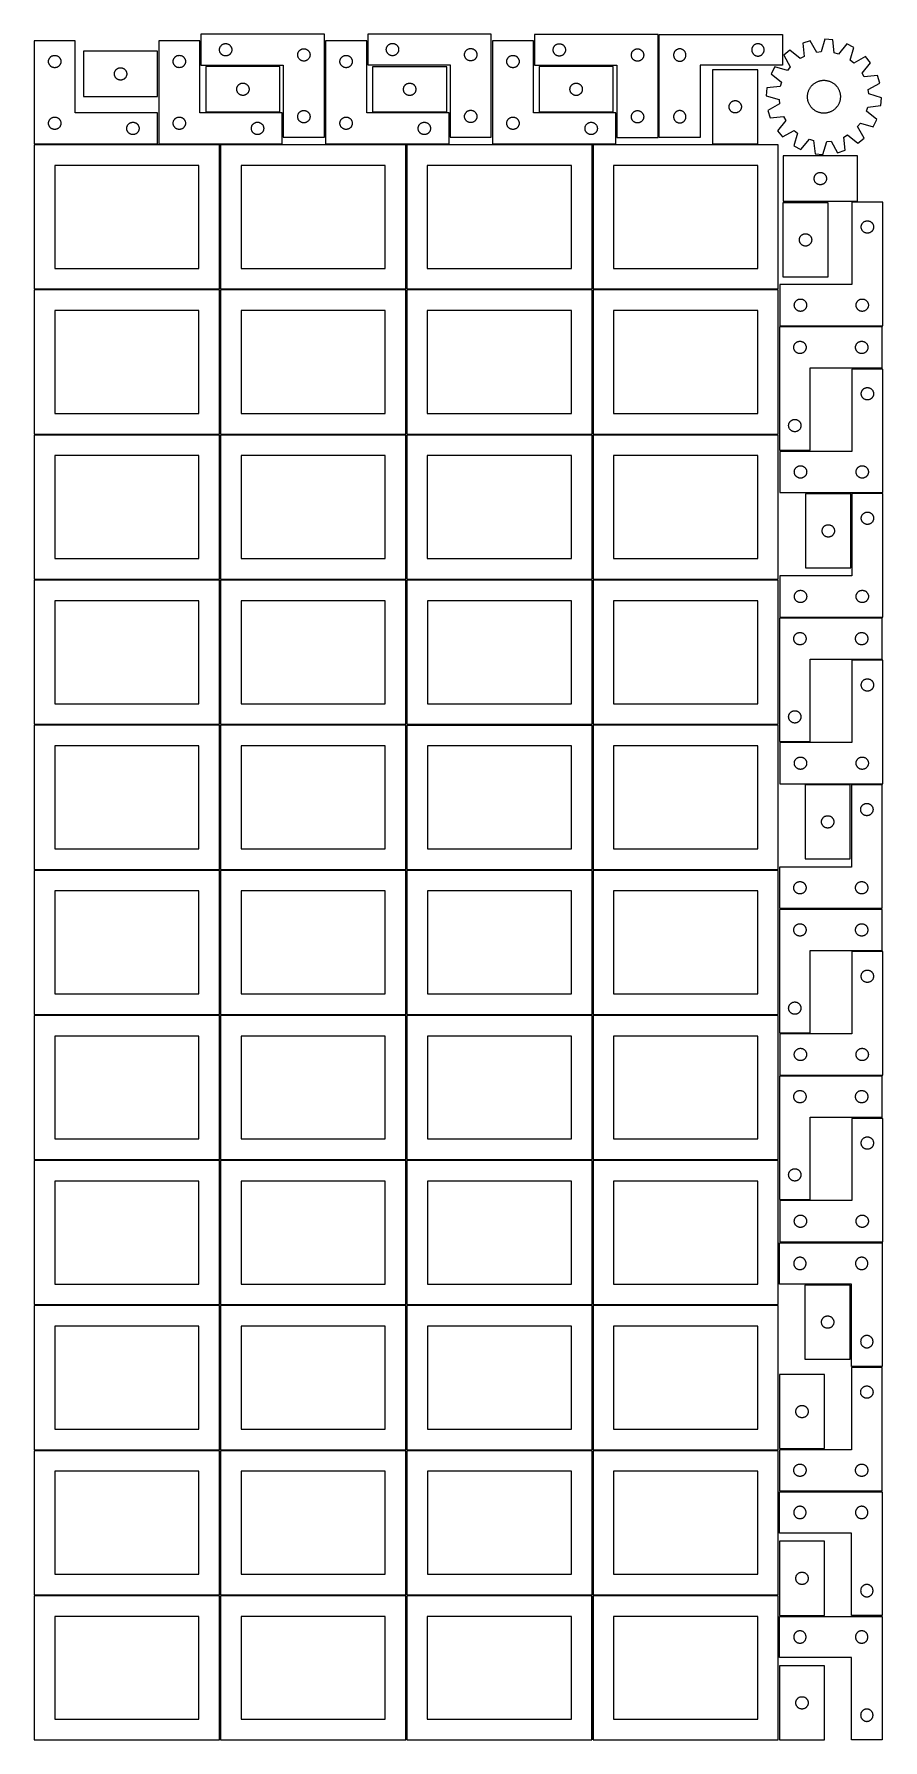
# Model space of a CAD drawing. Header units: millimetres. Extents: x 7 to 1243, y 7 to 2493.
import ezdxf

# ---------------------------------------------------------------- set-up
doc = ezdxf.new("R2010")
doc.units = ezdxf.units.MM
doc.layers.add('COMMON', color=5, linetype='CONTINUOUS', true_color=0x0000ff)
doc.layers.add('CUT', color=7, linetype='CONTINUOUS', true_color=0x000000)

msp = doc.modelspace()

# ---------------------------------------------------------------- linework, layer by layer
at = {"layer": 'COMMON'}
for p, q in [((277.291899, 1697.062902), (277.291899, 1487.062902)), ((820.333739, 1697.041937), (820.333739, 1487.062902)), ((6.541899, 1486.312901), (276.541899, 1486.312901)), ((277.291899, 1485.562901), (277.291899, 1275.562901)), ((278.0419, 1486.312901), (548.0419, 1486.312901)), ((549.583739, 1486.291936), (819.583739, 1486.291936)), ((820.333739, 1485.541936), (820.333739, 1275.562901)), ((821.08374, 1486.312901), (1091.08374, 1486.312901)), ((6.541899, 1274.8129), (276.541899, 1274.8129)), ((277.291899, 1274.0629), (277.291899, 1064.0629)), ((278.0419, 1274.8129), (548.0419, 1274.8129)), ((549.583739, 1274.791935), (819.583739, 1274.791935)), ((820.333739, 1274.041935), (820.333739, 1064.0629)), ((821.08374, 1274.8129), (1091.08374, 1274.8129)), ((6.541899, 1063.312899), (276.541899, 1063.312899)), ((277.291899, 1062.562899), (277.291899, 852.562899)), ((278.0419, 1063.312899), (548.0419, 1063.312899)), ((549.583739, 1063.291934), (819.583739, 1063.291934)), ((820.333739, 1062.541934), (820.333739, 852.562899)), ((821.08374, 1063.312899), (1091.08374, 1063.312899)), ((6.541899, 851.812898), (276.541899, 851.812898)), ((277.291899, 851.062898), (277.291899, 641.062898)), ((278.0419, 851.812898), (548.0419, 851.812898)), ((549.583739, 851.791933), (819.583739, 851.791933)), ((820.333739, 851.041933), (820.333739, 641.062898)), ((821.08374, 851.812898), (1091.08374, 851.812898)), ((276.541899, 640.312898), (6.541899, 640.312898)), ((277.291899, 639.562897), (277.291899, 429.562897)), ((548.0419, 640.312898), (278.0419, 640.312898)), ((549.583739, 640.291932), (819.583739, 640.291932)), ((820.333739, 639.541932), (820.333739, 429.562897)), ((821.08374, 640.312897), (1091.08374, 640.312897)), ((6.541899, 428.812896), (276.520965, 428.812896)), ((277.270965, 428.062896), (277.270965, 218.062896)), ((278.0419, 428.812896), (548.020966, 428.812896)), ((819.583739, 428.791932), (549.583739, 428.791932)), ((820.333739, 428.041931), (820.333739, 218.062896)), ((1091.08374, 428.812897), (821.08374, 428.812897)), ((548.7919, 216.54193), (548.7919, 6.54193)), ((549.583739, 217.29193), (819.541901, 217.29193)), ((820.291901, 216.54193), (820.291901, 6.54193))]:
    msp.add_line(p, q, dxfattribs=at)
at = {"layer": 'CUT'}
for p, q in [((429.629909, 2492.912877), (249.629909, 2492.912877)), ((249.629909, 2492.912877), (249.629909, 2447.912877)), ((429.629909, 2342.912877), (429.629909, 2492.912877)), ((672.799221, 2493.220738), (492.799221, 2493.220738)), ((492.799221, 2493.220738), (492.799221, 2448.220738)), ((672.799221, 2343.220738), (672.799221, 2493.220738)), ((915.905605, 2492.724888), (735.905605, 2492.724888)), ((735.905605, 2492.724888), (735.905605, 2447.724888)), ((915.905605, 2342.724888), (915.905605, 2492.724888)), ((917.429258, 2492.714387), (1097.429258, 2492.714387)), ((917.429258, 2342.714387), (917.429258, 2492.714387)), ((1097.429258, 2492.714387), (1097.429258, 2447.714387)), ((66.520965, 2483.251496), (6.520965, 2483.251496)), ((6.520965, 2483.251496), (6.520965, 2333.251496)), ((33.628009, 2461.773867), (34.191593, 2461.944829)), ((34.191593, 2461.944829), (34.765152, 2462.078564)), ((34.765152, 2462.078564), (35.346229, 2462.1745)), ((35.346229, 2462.1745), (35.932336, 2462.232227)), ((35.932336, 2462.232227), (36.520965, 2462.251496)), ((36.520965, 2462.251496), (37.109593, 2462.232227)), ((37.109593, 2462.232227), (37.6957, 2462.1745)), ((37.6957, 2462.1745), (38.276778, 2462.078564)), ((38.276778, 2462.078564), (38.850336, 2461.944829)), ((38.850336, 2461.944829), (39.41392, 2461.773867)), ((66.520965, 2378.251496), (66.520965, 2483.251496)), ((186.523526, 2468.177769), (78.523526, 2468.177769)), ((78.523526, 2468.177769), (78.523526, 2402.177769)), ((186.523526, 2402.177769), (186.523526, 2468.177769)), ((248.110259, 2483.299836), (188.110259, 2483.299836)), ((188.110259, 2483.299836), (188.110259, 2333.299836)), ((215.217304, 2461.822207), (215.780888, 2461.993168)), ((215.780888, 2461.993168), (216.354446, 2462.126904)), ((216.354446, 2462.126904), (216.935523, 2462.22284)), ((216.935523, 2462.22284), (217.521631, 2462.280566)), ((217.521631, 2462.280566), (218.110259, 2462.299836)), ((218.110259, 2462.299836), (218.698887, 2462.280566)), ((218.698887, 2462.280566), (219.284995, 2462.22284)), ((219.284995, 2462.22284), (219.866072, 2462.126904)), ((219.866072, 2462.126904), (220.43963, 2461.993168)), ((220.43963, 2461.993168), (221.003214, 2461.822207)), ((248.110259, 2378.299836), (248.110259, 2483.299836)), ((276.629909, 2470.412877), (276.649179, 2471.001505)), ((276.649179, 2469.824249), (276.629909, 2470.412877)), ((276.649179, 2471.001505), (276.706906, 2471.587612)), ((276.706906, 2469.238141), (276.649179, 2469.824249)), ((276.706906, 2471.587612), (276.802842, 2472.16869)), ((276.802842, 2468.657064), (276.706906, 2469.238141)), ((276.802842, 2472.16869), (276.936577, 2472.742248)), ((276.936577, 2468.083505), (276.802842, 2468.657064)), ((276.936577, 2472.742248), (277.107538, 2473.305832)), ((277.107538, 2467.519922), (276.936577, 2468.083505)), ((277.107538, 2473.305832), (277.314994, 2473.857028)), ((277.314994, 2466.968726), (277.107538, 2467.519922)), ((277.314994, 2473.857028), (277.558055, 2474.393475)), ((277.558055, 2466.432278), (277.314994, 2466.968726)), ((277.558055, 2474.393475), (277.835681, 2474.912877)), ((277.835681, 2465.912877), (277.558055, 2466.432278)), ((277.835681, 2474.912877), (278.146683, 2475.413009)), ((278.146683, 2465.412745), (277.835681, 2465.912877)), ((278.146683, 2475.413009), (278.489729, 2475.89173)), ((278.489729, 2464.934024), (278.146683, 2465.412745)), ((278.489729, 2475.89173), (278.863351, 2476.346989)), ((278.863351, 2464.478764), (278.489729, 2464.934024)), ((278.863351, 2476.346989), (279.265948, 2476.776838)), ((279.265948, 2464.048916), (278.863351, 2464.478764)), ((279.265948, 2476.776838), (279.695797, 2477.179435)), ((279.695797, 2463.646318), (279.265948, 2464.048916)), ((279.695797, 2477.179435), (280.151056, 2477.553057)), ((280.151056, 2463.272697), (279.695797, 2463.646318)), ((280.151056, 2477.553057), (280.629777, 2477.896103)), ((280.629777, 2462.92965), (280.151056, 2463.272697)), ((280.629777, 2477.896103), (281.129909, 2478.207105)), ((281.129909, 2462.618648), (280.629777, 2462.92965)), ((281.129909, 2478.207105), (281.649311, 2478.484731)), ((281.649311, 2462.341022), (281.129909, 2462.618648)), ((281.649311, 2478.484731), (282.185758, 2478.727792)), ((282.185758, 2462.097961), (281.649311, 2462.341022)), ((282.185758, 2478.727792), (282.736954, 2478.935248)), ((282.736954, 2461.890506), (282.185758, 2462.097961)), ((282.736954, 2478.935248), (283.300538, 2479.106209)), ((283.300538, 2461.719544), (282.736954, 2461.890506)), ((283.300538, 2479.106209), (283.874096, 2479.239944)), ((283.874096, 2479.239944), (284.455174, 2479.33588)), ((284.455174, 2479.33588), (285.041281, 2479.393607)), ((285.041281, 2479.393607), (285.629909, 2479.412877)), ((285.629909, 2479.412877), (286.218537, 2479.393607)), ((286.218537, 2479.393607), (286.804645, 2479.33588)), ((286.804645, 2479.33588), (287.385722, 2479.239944)), ((287.385722, 2479.239944), (287.959281, 2479.106209)), ((287.959281, 2479.106209), (288.522864, 2478.935248)), ((288.522864, 2461.890506), (287.959281, 2461.719544)), ((288.522864, 2478.935248), (289.07406, 2478.727792)), ((289.07406, 2462.097961), (288.522864, 2461.890506)), ((289.07406, 2478.727792), (289.610508, 2478.484731)), ((289.610508, 2462.341022), (289.07406, 2462.097961)), ((289.610508, 2478.484731), (290.129909, 2478.207105)), ((290.129909, 2462.618648), (289.610508, 2462.341022)), ((290.129909, 2478.207105), (290.630041, 2477.896103)), ((290.630041, 2462.92965), (290.129909, 2462.618648)), ((290.630041, 2477.896103), (291.108762, 2477.553057)), ((291.108762, 2463.272697), (290.630041, 2462.92965)), ((291.108762, 2477.553057), (291.564022, 2477.179435)), ((291.564022, 2463.646318), (291.108762, 2463.272697)), ((291.564022, 2477.179435), (291.99387, 2476.776838)), ((291.99387, 2464.048916), (291.564022, 2463.646318)), ((291.99387, 2476.776838), (292.396468, 2476.346989)), ((292.396468, 2464.478764), (291.99387, 2464.048916)), ((292.396468, 2476.346989), (292.770089, 2475.89173)), ((292.770089, 2464.934024), (292.396468, 2464.478764)), ((292.770089, 2475.89173), (293.113136, 2475.413009)), ((293.113136, 2465.412745), (292.770089, 2464.934024)), ((293.113136, 2475.413009), (293.424138, 2474.912877)), ((293.424138, 2465.912877), (293.113136, 2465.412745)), ((293.424138, 2474.912877), (293.701764, 2474.393475)), ((293.701764, 2466.432278), (293.424138, 2465.912877)), ((293.701764, 2474.393475), (293.944825, 2473.857028)), ((293.944825, 2466.968726), (293.701764, 2466.432278)), ((293.944825, 2473.857028), (294.15228, 2473.305832)), ((294.15228, 2467.519922), (293.944825, 2466.968726)), ((294.15228, 2473.305832), (294.323242, 2472.742248)), ((294.323242, 2468.083505), (294.15228, 2467.519922)), ((294.323242, 2472.742248), (294.456977, 2472.16869)), ((294.456977, 2468.657064), (294.323242, 2468.083505)), ((294.456977, 2472.16869), (294.552913, 2471.587612)), ((294.552913, 2469.238141), (294.456977, 2468.657064)), ((294.552913, 2471.587612), (294.61064, 2471.001505)), ((294.61064, 2469.824249), (294.552913, 2469.238141)), ((294.61064, 2471.001505), (294.629909, 2470.412877)), ((294.629909, 2470.412877), (294.61064, 2469.824249)), ((390.629909, 2462.912877), (390.649179, 2463.501505)), ((390.649179, 2462.324249), (390.629909, 2462.912877)), ((390.649179, 2463.501505), (390.706906, 2464.087612)), ((390.706906, 2461.738141), (390.649179, 2462.324249)), ((390.706906, 2464.087612), (390.802842, 2464.66869)), ((390.802842, 2464.66869), (390.936577, 2465.242248)), ((390.936577, 2465.242248), (391.107538, 2465.805832)), ((391.107538, 2465.805832), (391.314994, 2466.357028)), ((391.314994, 2466.357028), (391.558055, 2466.893475)), ((391.558055, 2466.893475), (391.835681, 2467.412877)), ((391.835681, 2467.412877), (392.146683, 2467.913009)), ((392.146683, 2467.913009), (392.489729, 2468.39173)), ((392.489729, 2468.39173), (392.863351, 2468.846989)), ((392.863351, 2468.846989), (393.265948, 2469.276838)), ((393.265948, 2469.276838), (393.695797, 2469.679435)), ((393.695797, 2469.679435), (394.151056, 2470.053057)), ((394.151056, 2470.053057), (394.629777, 2470.396103)), ((394.629777, 2470.396103), (395.129909, 2470.707105)), ((395.129909, 2470.707105), (395.649311, 2470.984731)), ((395.649311, 2470.984731), (396.185758, 2471.227792)), ((396.185758, 2471.227792), (396.736954, 2471.435248)), ((396.736954, 2471.435248), (397.300538, 2471.606209)), ((397.300538, 2471.606209), (397.874096, 2471.739944)), ((397.874096, 2471.739944), (398.455174, 2471.83588)), ((398.455174, 2471.83588), (399.041281, 2471.893607)), ((399.041281, 2471.893607), (399.629909, 2471.912877)), ((399.629909, 2471.912877), (400.218537, 2471.893607)), ((400.218537, 2471.893607), (400.804645, 2471.83588)), ((400.804645, 2471.83588), (401.385722, 2471.739944)), ((401.385722, 2471.739944), (401.959281, 2471.606209)), ((401.959281, 2471.606209), (402.522864, 2471.435248)), ((402.522864, 2471.435248), (403.07406, 2471.227792)), ((403.07406, 2471.227792), (403.610508, 2470.984731)), ((403.610508, 2470.984731), (404.129909, 2470.707105)), ((404.129909, 2470.707105), (404.630041, 2470.396103)), ((404.630041, 2470.396103), (405.108762, 2470.053057)), ((405.108762, 2470.053057), (405.564022, 2469.679435)), ((405.564022, 2469.679435), (405.99387, 2469.276838)), ((405.99387, 2469.276838), (406.396468, 2468.846989)), ((406.396468, 2468.846989), (406.770089, 2468.39173)), ((406.770089, 2468.39173), (407.113136, 2467.913009)), ((407.113136, 2467.913009), (407.424138, 2467.412877)), ((407.424138, 2467.412877), (407.701764, 2466.893475)), ((407.701764, 2466.893475), (407.944825, 2466.357028)), ((407.944825, 2466.357028), (408.15228, 2465.805832)), ((408.15228, 2465.805832), (408.323242, 2465.242248)), ((408.323242, 2465.242248), (408.456977, 2464.66869)), ((408.456977, 2464.66869), (408.552913, 2464.087612)), ((408.552913, 2464.087612), (408.61064, 2463.501505)), ((408.61064, 2462.324249), (408.552913, 2461.738141)), ((408.61064, 2463.501505), (408.629909, 2462.912877)), ((408.629909, 2462.912877), (408.61064, 2462.324249)), ((491.20169, 2483.251496), (431.20169, 2483.251496)), ((431.20169, 2483.251496), (431.20169, 2333.251496)), ((458.308735, 2461.773867), (458.872318, 2461.944829)), ((458.872318, 2461.944829), (459.445877, 2462.078564)), ((459.445877, 2462.078564), (460.026954, 2462.1745)), ((460.026954, 2462.1745), (460.613062, 2462.232227)), ((460.613062, 2462.232227), (461.20169, 2462.251496)), ((461.20169, 2462.251496), (461.790318, 2462.232227)), ((461.790318, 2462.232227), (462.376425, 2462.1745)), ((462.376425, 2462.1745), (462.957503, 2462.078564)), ((462.957503, 2462.078564), (463.531061, 2461.944829)), ((463.531061, 2461.944829), (464.094645, 2461.773867)), ((491.20169, 2378.251496), (491.20169, 2483.251496)), ((519.799221, 2470.720738), (519.818491, 2471.309366)), ((519.818491, 2470.13211), (519.799221, 2470.720738)), ((519.818491, 2471.309366), (519.876217, 2471.895474)), ((519.876217, 2469.546002), (519.818491, 2470.13211)), ((519.876217, 2471.895474), (519.972153, 2472.476551)), ((519.972153, 2468.964925), (519.876217, 2469.546002)), ((519.972153, 2472.476551), (520.105888, 2473.050109)), ((520.105888, 2468.391367), (519.972153, 2468.964925)), ((520.105888, 2473.050109), (520.27685, 2473.613693)), ((520.27685, 2467.827783), (520.105888, 2468.391367)), ((520.27685, 2473.613693), (520.484305, 2474.164889)), ((520.484305, 2467.276587), (520.27685, 2467.827783)), ((520.484305, 2474.164889), (520.727366, 2474.701336)), ((520.727366, 2466.74014), (520.484305, 2467.276587)), ((520.727366, 2474.701336), (521.004992, 2475.220738)), ((521.004992, 2466.220738), (520.727366, 2466.74014)), ((521.004992, 2475.220738), (521.315994, 2475.72087)), ((521.315994, 2465.720606), (521.004992, 2466.220738)), ((521.315994, 2475.72087), (521.659041, 2476.199591)), ((521.659041, 2465.241885), (521.315994, 2465.720606)), ((521.659041, 2476.199591), (522.032663, 2476.65485)), ((522.032663, 2464.786626), (521.659041, 2465.241885)), ((522.032663, 2476.65485), (522.43526, 2477.084699)), ((522.43526, 2464.356777), (522.032663, 2464.786626)), ((522.43526, 2477.084699), (522.865108, 2477.487296)), ((522.865108, 2463.95418), (522.43526, 2464.356777)), ((522.865108, 2477.487296), (523.320368, 2477.860918)), ((523.320368, 2463.580558), (522.865108, 2463.95418)), ((523.320368, 2477.860918), (523.799089, 2478.203965)), ((523.799089, 2463.237512), (523.320368, 2463.580558)), ((523.799089, 2478.203965), (524.299221, 2478.514967)), ((524.299221, 2462.926509), (523.799089, 2463.237512)), ((524.299221, 2478.514967), (524.818623, 2478.792593)), ((524.818623, 2462.648883), (524.299221, 2462.926509)), ((524.818623, 2478.792593), (525.35507, 2479.035654)), ((525.35507, 2462.405822), (524.818623, 2462.648883)), ((525.35507, 2479.035654), (525.906266, 2479.243109)), ((525.906266, 2462.198367), (525.35507, 2462.405822)), ((525.906266, 2479.243109), (526.469849, 2479.41407)), ((526.469849, 2462.027406), (525.906266, 2462.198367)), ((526.469849, 2479.41407), (527.043408, 2479.547806)), ((527.043408, 2461.893671), (526.469849, 2462.027406)), ((527.043408, 2479.547806), (527.624485, 2479.643742)), ((527.624485, 2461.797734), (527.043408, 2461.893671)), ((527.624485, 2479.643742), (528.210593, 2479.701468)), ((528.210593, 2479.701468), (528.799221, 2479.720738)), ((528.799221, 2479.720738), (529.387849, 2479.701468)), ((529.387849, 2479.701468), (529.973957, 2479.643742)), ((529.973957, 2479.643742), (530.555034, 2479.547806)), ((530.555034, 2461.893671), (529.973957, 2461.797734)), ((530.555034, 2479.547806), (531.128592, 2479.41407)), ((531.128592, 2462.027406), (530.555034, 2461.893671)), ((531.128592, 2479.41407), (531.692176, 2479.243109)), ((531.692176, 2462.198367), (531.128592, 2462.027406)), ((531.692176, 2479.243109), (532.243372, 2479.035654)), ((532.243372, 2462.405822), (531.692176, 2462.198367)), ((532.243372, 2479.035654), (532.779819, 2478.792593)), ((532.779819, 2462.648883), (532.243372, 2462.405822)), ((532.779819, 2478.792593), (533.299221, 2478.514967)), ((533.299221, 2462.926509), (532.779819, 2462.648883)), ((533.299221, 2478.514967), (533.799353, 2478.203965)), ((533.799353, 2463.237512), (533.299221, 2462.926509)), ((533.799353, 2478.203965), (534.278074, 2477.860918)), ((534.278074, 2463.580558), (533.799353, 2463.237512)), ((534.278074, 2477.860918), (534.733333, 2477.487296)), ((534.733333, 2463.95418), (534.278074, 2463.580558)), ((534.733333, 2477.487296), (535.163182, 2477.084699)), ((535.163182, 2464.356777), (534.733333, 2463.95418)), ((535.163182, 2477.084699), (535.565779, 2476.65485)), ((535.565779, 2464.786626), (535.163182, 2464.356777)), ((535.565779, 2476.65485), (535.939401, 2476.199591)), ((535.939401, 2465.241885), (535.565779, 2464.786626)), ((535.939401, 2476.199591), (536.282447, 2475.72087)), ((536.282447, 2465.720606), (535.939401, 2465.241885)), ((536.282447, 2475.72087), (536.593449, 2475.220738)), ((536.593449, 2466.220738), (536.282447, 2465.720606)), ((536.593449, 2475.220738), (536.871076, 2474.701336)), ((536.871076, 2466.74014), (536.593449, 2466.220738)), ((536.871076, 2474.701336), (537.114137, 2474.164889)), ((537.114137, 2467.276587), (536.871076, 2466.74014)), ((537.114137, 2474.164889), (537.321592, 2473.613693)), ((537.321592, 2467.827783), (537.114137, 2467.276587)), ((537.321592, 2473.613693), (537.492553, 2473.050109)), ((537.492553, 2468.391367), (537.321592, 2467.827783)), ((537.492553, 2473.050109), (537.626288, 2472.476551)), ((537.626288, 2468.964925), (537.492553, 2468.391367)), ((537.626288, 2472.476551), (537.722225, 2471.895474)), ((537.722225, 2469.546002), (537.626288, 2468.964925)), ((537.722225, 2471.895474), (537.779951, 2471.309366)), ((537.779951, 2470.13211), (537.722225, 2469.546002)), ((537.779951, 2471.309366), (537.799221, 2470.720738)), ((537.799221, 2470.720738), (537.779951, 2470.13211)), ((633.799221, 2463.220738), (633.818491, 2463.809366)), ((633.818491, 2462.63211), (633.799221, 2463.220738)), ((633.818491, 2463.809366), (633.876217, 2464.395474)), ((633.876217, 2462.046002), (633.818491, 2462.63211)), ((633.876217, 2464.395474), (633.972153, 2464.976551)), ((633.972153, 2461.464925), (633.876217, 2462.046002)), ((633.972153, 2464.976551), (634.105888, 2465.550109)), ((634.105888, 2465.550109), (634.27685, 2466.113693)), ((634.27685, 2466.113693), (634.484305, 2466.664889)), ((634.484305, 2466.664889), (634.727366, 2467.201336)), ((634.727366, 2467.201336), (635.004992, 2467.720738)), ((635.004992, 2467.720738), (635.315994, 2468.22087)), ((635.315994, 2468.22087), (635.659041, 2468.699591)), ((635.659041, 2468.699591), (636.032663, 2469.15485)), ((636.032663, 2469.15485), (636.43526, 2469.584699)), ((636.43526, 2469.584699), (636.865108, 2469.987296)), ((636.865108, 2469.987296), (637.320368, 2470.360918)), ((637.320368, 2470.360918), (637.799089, 2470.703965)), ((637.799089, 2470.703965), (638.299221, 2471.014967)), ((638.299221, 2471.014967), (638.818623, 2471.292593)), ((638.818623, 2471.292593), (639.35507, 2471.535654)), ((639.35507, 2471.535654), (639.906266, 2471.743109)), ((639.906266, 2471.743109), (640.469849, 2471.91407)), ((640.469849, 2471.91407), (641.043408, 2472.047806)), ((641.043408, 2472.047806), (641.624485, 2472.143742)), ((641.624485, 2472.143742), (642.210593, 2472.201468)), ((642.210593, 2472.201468), (642.799221, 2472.220738)), ((642.799221, 2472.220738), (643.387849, 2472.201468)), ((643.387849, 2472.201468), (643.973957, 2472.143742)), ((643.973957, 2472.143742), (644.555034, 2472.047806)), ((644.555034, 2472.047806), (645.128592, 2471.91407)), ((645.128592, 2471.91407), (645.692176, 2471.743109)), ((645.692176, 2471.743109), (646.243372, 2471.535654)), ((646.243372, 2471.535654), (646.779819, 2471.292593)), ((646.779819, 2471.292593), (647.299221, 2471.014967)), ((647.299221, 2471.014967), (647.799353, 2470.703965)), ((647.799353, 2470.703965), (648.278074, 2470.360918)), ((648.278074, 2470.360918), (648.733333, 2469.987296)), ((648.733333, 2469.987296), (649.163182, 2469.584699)), ((649.163182, 2469.584699), (649.565779, 2469.15485)), ((649.565779, 2469.15485), (649.939401, 2468.699591)), ((649.939401, 2468.699591), (650.282447, 2468.22087)), ((650.282447, 2468.22087), (650.593449, 2467.720738)), ((650.593449, 2467.720738), (650.871076, 2467.201336)), ((650.871076, 2467.201336), (651.114137, 2466.664889)), ((651.114137, 2466.664889), (651.321592, 2466.113693)), ((651.321592, 2466.113693), (651.492553, 2465.550109)), ((651.492553, 2465.550109), (651.626288, 2464.976551)), ((651.626288, 2464.976551), (651.722225, 2464.395474)), ((651.722225, 2462.046002), (651.626288, 2461.464925)), ((651.722225, 2464.395474), (651.779951, 2463.809366)), ((651.779951, 2462.63211), (651.722225, 2462.046002)), ((651.779951, 2463.809366), (651.799221, 2463.220738)), ((651.799221, 2463.220738), (651.779951, 2462.63211)), ((734.36151, 2483.251496), (674.36151, 2483.251496)), ((674.36151, 2483.251496), (674.36151, 2333.251496)), ((701.468555, 2461.773867), (702.032139, 2461.944829)), ((702.032139, 2461.944829), (702.605697, 2462.078564)), ((702.605697, 2462.078564), (703.186775, 2462.1745)), ((703.186775, 2462.1745), (703.772882, 2462.232227)), ((703.772882, 2462.232227), (704.36151, 2462.251496)), ((704.36151, 2462.251496), (704.950138, 2462.232227)), ((704.950138, 2462.232227), (705.536246, 2462.1745)), ((705.536246, 2462.1745), (706.117323, 2462.078564)), ((706.117323, 2462.078564), (706.690882, 2461.944829)), ((706.690882, 2461.944829), (707.254465, 2461.773867)), ((734.36151, 2378.251496), (734.36151, 2483.251496)), ((762.905605, 2470.224888), (762.924875, 2470.813517)), ((762.924875, 2469.63626), (762.905605, 2470.224888)), ((762.924875, 2470.813517), (762.982601, 2471.399624)), ((762.982601, 2469.050153), (762.924875, 2469.63626)), ((762.982601, 2471.399624), (763.078538, 2471.980701)), ((763.078538, 2468.469076), (762.982601, 2469.050153)), ((763.078538, 2471.980701), (763.212273, 2472.55426)), ((763.212273, 2467.895517), (763.078538, 2468.469076)), ((763.212273, 2472.55426), (763.383234, 2473.117844)), ((763.383234, 2467.331933), (763.212273, 2467.895517)), ((763.383234, 2473.117844), (763.590689, 2473.669039)), ((763.590689, 2466.780738), (763.383234, 2467.331933)), ((763.590689, 2473.669039), (763.83375, 2474.205487)), ((763.83375, 2466.24429), (763.590689, 2466.780738)), ((763.83375, 2474.205487), (764.111376, 2474.724888)), ((764.111376, 2465.724888), (763.83375, 2466.24429)), ((764.111376, 2474.724888), (764.422379, 2475.225021)), ((764.422379, 2465.224756), (764.111376, 2465.724888)), ((764.422379, 2475.225021), (764.765425, 2475.703741)), ((764.765425, 2464.746036), (764.422379, 2465.224756)), ((764.765425, 2475.703741), (765.139047, 2476.159001)), ((765.139047, 2464.290776), (764.765425, 2464.746036)), ((765.139047, 2476.159001), (765.541644, 2476.588849)), ((765.541644, 2463.860927), (765.139047, 2464.290776)), ((765.541644, 2476.588849), (765.971493, 2476.991447)), ((765.971493, 2463.45833), (765.541644, 2463.860927)), ((765.971493, 2476.991447), (766.426752, 2477.365068)), ((766.426752, 2463.084708), (765.971493, 2463.45833)), ((766.426752, 2477.365068), (766.905473, 2477.708115)), ((766.905473, 2462.741662), (766.426752, 2463.084708)), ((766.905473, 2477.708115), (767.405605, 2478.019117)), ((767.405605, 2462.43066), (766.905473, 2462.741662)), ((767.405605, 2478.019117), (767.925007, 2478.296743)), ((767.925007, 2462.153034), (767.405605, 2462.43066)), ((767.925007, 2478.296743), (768.461454, 2478.539804)), ((768.461454, 2461.909973), (767.925007, 2462.153034)), ((768.461454, 2478.539804), (769.01265, 2478.74726)), ((769.01265, 2461.702517), (768.461454, 2461.909973)), ((769.01265, 2478.74726), (769.576234, 2478.918221)), ((769.576234, 2478.918221), (770.149792, 2479.051956)), ((770.149792, 2479.051956), (770.730869, 2479.147892)), ((770.730869, 2479.147892), (771.316977, 2479.205619)), ((771.316977, 2479.205619), (771.905605, 2479.224888)), ((771.905605, 2479.224888), (772.494233, 2479.205619)), ((772.494233, 2479.205619), (773.080341, 2479.147892)), ((773.080341, 2479.147892), (773.661418, 2479.051956)), ((773.661418, 2479.051956), (774.234977, 2478.918221)), ((774.234977, 2478.918221), (774.79856, 2478.74726)), ((774.79856, 2478.74726), (775.349756, 2478.539804)), ((775.349756, 2461.909973), (774.79856, 2461.702517)), ((775.349756, 2478.539804), (775.886203, 2478.296743)), ((775.886203, 2462.153034), (775.349756, 2461.909973)), ((775.886203, 2478.296743), (776.405605, 2478.019117)), ((776.405605, 2462.43066), (775.886203, 2462.153034)), ((776.405605, 2478.019117), (776.905737, 2477.708115)), ((776.905737, 2462.741662), (776.405605, 2462.43066)), ((776.905737, 2477.708115), (777.384458, 2477.365068)), ((777.384458, 2463.084708), (776.905737, 2462.741662)), ((777.384458, 2477.365068), (777.839717, 2476.991447)), ((777.839717, 2463.45833), (777.384458, 2463.084708)), ((777.839717, 2476.991447), (778.269566, 2476.588849)), ((778.269566, 2463.860927), (777.839717, 2463.45833)), ((778.269566, 2476.588849), (778.672163, 2476.159001)), ((778.672163, 2464.290776), (778.269566, 2463.860927)), ((778.672163, 2476.159001), (779.045785, 2475.703741)), ((779.045785, 2464.746036), (778.672163, 2464.290776)), ((779.045785, 2475.703741), (779.388832, 2475.225021)), ((779.388832, 2465.224756), (779.045785, 2464.746036)), ((779.388832, 2475.225021), (779.699834, 2474.724888)), ((779.699834, 2465.724888), (779.388832, 2465.224756)), ((779.699834, 2474.724888), (779.97746, 2474.205487)), ((779.97746, 2466.24429), (779.699834, 2465.724888)), ((779.97746, 2474.205487), (780.220521, 2473.669039)), ((780.220521, 2466.780738), (779.97746, 2466.24429)), ((780.220521, 2473.669039), (780.427976, 2473.117844)), ((780.427976, 2467.331933), (780.220521, 2466.780738)), ((780.427976, 2473.117844), (780.598938, 2472.55426)), ((780.598938, 2467.895517), (780.427976, 2467.331933)), ((780.598938, 2472.55426), (780.732673, 2471.980701)), ((780.732673, 2468.469076), (780.598938, 2467.895517)), ((780.732673, 2471.980701), (780.828609, 2471.399624)), ((780.828609, 2469.050153), (780.732673, 2468.469076)), ((780.828609, 2471.399624), (780.886335, 2470.813517)), ((780.886335, 2469.63626), (780.828609, 2469.050153)), ((780.886335, 2470.813517), (780.905605, 2470.224888)), ((780.905605, 2470.224888), (780.886335, 2469.63626)), ((876.905605, 2462.724888), (876.924875, 2463.313517)), ((876.924875, 2462.13626), (876.905605, 2462.724888)), ((876.924875, 2463.313517), (876.982601, 2463.899624)), ((876.982601, 2461.550153), (876.924875, 2462.13626)), ((876.982601, 2463.899624), (877.078538, 2464.480701)), ((877.078538, 2464.480701), (877.212273, 2465.05426)), ((877.212273, 2465.05426), (877.383234, 2465.617844)), ((877.383234, 2465.617844), (877.590689, 2466.169039)), ((877.590689, 2466.169039), (877.83375, 2466.705487)), ((877.83375, 2466.705487), (878.111376, 2467.224888)), ((878.111376, 2467.224888), (878.422379, 2467.725021)), ((878.422379, 2467.725021), (878.765425, 2468.203741)), ((878.765425, 2468.203741), (879.139047, 2468.659001)), ((879.139047, 2468.659001), (879.541644, 2469.088849)), ((879.541644, 2469.088849), (879.971493, 2469.491447)), ((879.971493, 2469.491447), (880.426752, 2469.865068)), ((880.426752, 2469.865068), (880.905473, 2470.208115)), ((880.905473, 2470.208115), (881.405605, 2470.519117)), ((881.405605, 2470.519117), (881.925007, 2470.796743)), ((881.925007, 2470.796743), (882.461454, 2471.039804)), ((882.461454, 2471.039804), (883.01265, 2471.24726)), ((883.01265, 2471.24726), (883.576234, 2471.418221)), ((883.576234, 2471.418221), (884.149792, 2471.551956)), ((884.149792, 2471.551956), (884.730869, 2471.647892)), ((884.730869, 2471.647892), (885.316977, 2471.705619)), ((885.316977, 2471.705619), (885.905605, 2471.724888)), ((885.905605, 2471.724888), (886.494233, 2471.705619)), ((886.494233, 2471.705619), (887.080341, 2471.647892)), ((887.080341, 2471.647892), (887.661418, 2471.551956)), ((887.661418, 2471.551956), (888.234977, 2471.418221)), ((888.234977, 2471.418221), (888.79856, 2471.24726)), ((888.79856, 2471.24726), (889.349756, 2471.039804)), ((889.349756, 2471.039804), (889.886203, 2470.796743)), ((889.886203, 2470.796743), (890.405605, 2470.519117)), ((890.405605, 2470.519117), (890.905737, 2470.208115)), ((890.905737, 2470.208115), (891.384458, 2469.865068)), ((891.384458, 2469.865068), (891.839717, 2469.491447)), ((891.839717, 2469.491447), (892.269566, 2469.088849)), ((892.269566, 2469.088849), (892.672163, 2468.659001)), ((892.672163, 2468.659001), (893.045785, 2468.203741)), ((893.045785, 2468.203741), (893.388832, 2467.725021)), ((893.388832, 2467.725021), (893.699834, 2467.224888)), ((893.699834, 2467.224888), (893.97746, 2466.705487)), ((893.97746, 2466.705487), (894.220521, 2466.169039)), ((894.220521, 2466.169039), (894.427976, 2465.617844)), ((894.427976, 2465.617844), (894.598938, 2465.05426)), ((894.598938, 2465.05426), (894.732673, 2464.480701)), ((894.732673, 2464.480701), (894.828609, 2463.899624)), ((894.828609, 2463.899624), (894.886335, 2463.313517)), ((894.886335, 2462.13626), (894.828609, 2461.550153)), ((894.886335, 2463.313517), (894.905605, 2462.724888)), ((894.905605, 2462.724888), (894.886335, 2462.13626)), ((938.448528, 2463.303015), (938.429258, 2462.714387)), ((938.429258, 2462.714387), (938.448528, 2462.125759)), ((938.506254, 2463.889123), (938.448528, 2463.303015)), ((938.448528, 2462.125759), (938.506254, 2461.539651)), ((938.60219, 2464.4702), (938.506254, 2463.889123)), ((938.735926, 2465.043758), (938.60219, 2464.4702)), ((938.906887, 2465.607342), (938.735926, 2465.043758)), ((939.114342, 2466.158538), (938.906887, 2465.607342)), ((939.357403, 2466.694985), (939.114342, 2466.158538)), ((939.635029, 2467.214387), (939.357403, 2466.694985)), ((939.946031, 2467.714519), (939.635029, 2467.214387)), ((940.289078, 2468.19324), (939.946031, 2467.714519)), ((940.6627, 2468.648499), (940.289078, 2468.19324)), ((941.065297, 2469.078348), (940.6627, 2468.648499)), ((941.495146, 2469.480945), (941.065297, 2469.078348)), ((941.950405, 2469.854567), (941.495146, 2469.480945)), ((942.429126, 2470.197613), (941.950405, 2469.854567)), ((942.929258, 2470.508615), (942.429126, 2470.197613)), ((943.44866, 2470.786242), (942.929258, 2470.508615)), ((943.985107, 2471.029303), (943.44866, 2470.786242)), ((944.536303, 2471.236758), (943.985107, 2471.029303)), ((945.099887, 2471.407719), (944.536303, 2471.236758)), ((945.673445, 2471.541454), (945.099887, 2471.407719)), ((946.254522, 2471.637391), (945.673445, 2471.541454)), ((946.84063, 2471.695117), (946.254522, 2471.637391)), ((947.429258, 2471.714387), (946.84063, 2471.695117)), ((948.017886, 2471.695117), (947.429258, 2471.714387)), ((948.603994, 2471.637391), (948.017886, 2471.695117)), ((949.185071, 2471.541454), (948.603994, 2471.637391)), ((949.758629, 2471.407719), (949.185071, 2471.541454)), ((950.322213, 2471.236758), (949.758629, 2471.407719)), ((950.873409, 2471.029303), (950.322213, 2471.236758)), ((951.409856, 2470.786242), (950.873409, 2471.029303)), ((951.929258, 2470.508615), (951.409856, 2470.786242)), ((952.42939, 2470.197613), (951.929258, 2470.508615)), ((952.908111, 2469.854567), (952.42939, 2470.197613)), ((953.36337, 2469.480945), (952.908111, 2469.854567)), ((953.793219, 2469.078348), (953.36337, 2469.480945)), ((954.195816, 2468.648499), (953.793219, 2469.078348)), ((954.569438, 2468.19324), (954.195816, 2468.648499)), ((954.912485, 2467.714519), (954.569438, 2468.19324)), ((955.223487, 2467.214387), (954.912485, 2467.714519)), ((955.501113, 2466.694985), (955.223487, 2467.214387)), ((955.744174, 2466.158538), (955.501113, 2466.694985)), ((955.951629, 2465.607342), (955.744174, 2466.158538)), ((956.12259, 2465.043758), (955.951629, 2465.607342)), ((956.256326, 2464.4702), (956.12259, 2465.043758)), ((956.352262, 2463.889123), (956.256326, 2464.4702)), ((956.409988, 2463.303015), (956.352262, 2463.889123)), ((956.352262, 2461.539651), (956.409988, 2462.125759)), ((956.429258, 2462.714387), (956.409988, 2463.303015)), ((956.409988, 2462.125759), (956.429258, 2462.714387)), ((1052.448528, 2470.803015), (1052.429258, 2470.214387)), ((1052.429258, 2470.214387), (1052.448528, 2469.625759)), ((1052.506254, 2471.389123), (1052.448528, 2470.803015)), ((1052.448528, 2469.625759), (1052.506254, 2469.039651)), ((1052.60219, 2471.9702), (1052.506254, 2471.389123)), ((1052.506254, 2469.039651), (1052.60219, 2468.458574)), ((1052.735926, 2472.543758), (1052.60219, 2471.9702)), ((1052.60219, 2468.458574), (1052.735926, 2467.885015)), ((1052.906887, 2473.107342), (1052.735926, 2472.543758)), ((1052.735926, 2467.885015), (1052.906887, 2467.321432)), ((1053.114342, 2473.658538), (1052.906887, 2473.107342)), ((1052.906887, 2467.321432), (1053.114342, 2466.770236)), ((1053.357403, 2474.194985), (1053.114342, 2473.658538)), ((1053.114342, 2466.770236), (1053.357403, 2466.233789)), ((1053.635029, 2474.714387), (1053.357403, 2474.194985)), ((1053.357403, 2466.233789), (1053.635029, 2465.714387)), ((1053.946031, 2475.214519), (1053.635029, 2474.714387)), ((1053.635029, 2465.714387), (1053.946031, 2465.214255)), ((1054.289078, 2475.69324), (1053.946031, 2475.214519)), ((1053.946031, 2465.214255), (1054.289078, 2464.735534)), ((1054.6627, 2476.148499), (1054.289078, 2475.69324)), ((1054.289078, 2464.735534), (1054.6627, 2464.280274)), ((1055.065297, 2476.578348), (1054.6627, 2476.148499)), ((1054.6627, 2464.280274), (1055.065297, 2463.850426)), ((1055.495146, 2476.980945), (1055.065297, 2476.578348)), ((1055.065297, 2463.850426), (1055.495146, 2463.447829)), ((1055.950405, 2477.354567), (1055.495146, 2476.980945)), ((1055.495146, 2463.447829), (1055.950405, 2463.074207)), ((1056.429126, 2477.697613), (1055.950405, 2477.354567)), ((1055.950405, 2463.074207), (1056.429126, 2462.73116)), ((1056.929258, 2478.008615), (1056.429126, 2477.697613)), ((1056.429126, 2462.73116), (1056.929258, 2462.420158)), ((1057.44866, 2478.286242), (1056.929258, 2478.008615)), ((1056.929258, 2462.420158), (1057.44866, 2462.142532)), ((1057.985107, 2478.529303), (1057.44866, 2478.286242)), ((1057.44866, 2462.142532), (1057.985107, 2461.899471)), ((1058.536303, 2478.736758), (1057.985107, 2478.529303)), ((1057.985107, 2461.899471), (1058.536303, 2461.692016)), ((1059.099887, 2478.907719), (1058.536303, 2478.736758)), ((1059.673445, 2479.041454), (1059.099887, 2478.907719)), ((1060.254522, 2479.137391), (1059.673445, 2479.041454)), ((1060.84063, 2479.195117), (1060.254522, 2479.137391)), ((1061.429258, 2479.214387), (1060.84063, 2479.195117)), ((1062.017886, 2479.195117), (1061.429258, 2479.214387)), ((1062.603994, 2479.137391), (1062.017886, 2479.195117)), ((1063.185071, 2479.041454), (1062.603994, 2479.137391)), ((1063.758629, 2478.907719), (1063.185071, 2479.041454)), ((1064.322213, 2478.736758), (1063.758629, 2478.907719)), ((1064.873409, 2478.529303), (1064.322213, 2478.736758)), ((1064.322213, 2461.692016), (1064.873409, 2461.899471)), ((1065.409856, 2478.286242), (1064.873409, 2478.529303)), ((1064.873409, 2461.899471), (1065.409856, 2462.142532)), ((1065.929258, 2478.008615), (1065.409856, 2478.286242)), ((1065.409856, 2462.142532), (1065.929258, 2462.420158)), ((1066.42939, 2477.697613), (1065.929258, 2478.008615)), ((1065.929258, 2462.420158), (1066.42939, 2462.73116)), ((1066.908111, 2477.354567), (1066.42939, 2477.697613)), ((1066.42939, 2462.73116), (1066.908111, 2463.074207)), ((1067.36337, 2476.980945), (1066.908111, 2477.354567)), ((1066.908111, 2463.074207), (1067.36337, 2463.447829)), ((1067.793219, 2476.578348), (1067.36337, 2476.980945)), ((1067.36337, 2463.447829), (1067.793219, 2463.850426)), ((1068.195816, 2476.148499), (1067.793219, 2476.578348)), ((1067.793219, 2463.850426), (1068.195816, 2464.280274)), ((1068.569438, 2475.69324), (1068.195816, 2476.148499)), ((1068.195816, 2464.280274), (1068.569438, 2464.735534)), ((1068.912485, 2475.214519), (1068.569438, 2475.69324)), ((1068.569438, 2464.735534), (1068.912485, 2465.214255)), ((1069.223487, 2474.714387), (1068.912485, 2475.214519)), ((1068.912485, 2465.214255), (1069.223487, 2465.714387)), ((1069.501113, 2474.194985), (1069.223487, 2474.714387)), ((1069.223487, 2465.714387), (1069.501113, 2466.233789)), ((1069.744174, 2473.658538), (1069.501113, 2474.194985)), ((1069.501113, 2466.233789), (1069.744174, 2466.770236)), ((1069.951629, 2473.107342), (1069.744174, 2473.658538)), ((1069.744174, 2466.770236), (1069.951629, 2467.321432)), ((1070.12259, 2472.543758), (1069.951629, 2473.107342)), ((1069.951629, 2467.321432), (1070.12259, 2467.885015)), ((1070.256326, 2471.9702), (1070.12259, 2472.543758)), ((1070.12259, 2467.885015), (1070.256326, 2468.458574)), ((1070.352262, 2471.389123), (1070.256326, 2471.9702)), ((1070.256326, 2468.458574), (1070.352262, 2469.039651)), ((1070.409988, 2470.803015), (1070.352262, 2471.389123)), ((1070.352262, 2469.039651), (1070.409988, 2469.625759)), ((1070.429258, 2470.214387), (1070.409988, 2470.803015)), ((1070.409988, 2469.625759), (1070.429258, 2470.214387)), ((1107.964728, 2469.73046), (1099.143644, 2462.295815)), ((1099.143644, 2462.295815), (1108.441942, 2445.296284)), ((1123.144092, 2457.687648), (1107.964728, 2469.73046)), ((1137.684195, 2483.54948), (1126.689461, 2480.056446)), ((1126.689461, 2480.056446), (1128.774529, 2460.792622)), ((1147.099514, 2466.614481), (1137.684195, 2483.54948)), ((1153.489582, 2467.328428), (1147.099514, 2466.614481)), ((1158.935176, 2485.923802), (1153.489582, 2467.328428)), ((1170.429712, 2484.943442), (1158.935176, 2485.923802)), ((1172.64759, 2465.694456), (1170.429712, 2484.943442)), ((1178.824458, 2463.908685), (1172.64759, 2465.694456)), ((1190.971673, 2479.004631), (1178.824458, 2463.908685)), ((1201.216072, 2473.700128), (1190.971673, 2479.004631)), ((1195.898855, 2455.067639), (1201.216072, 2473.700128)), ((27.520965, 2453.251496), (27.540234, 2453.840124)), ((27.540234, 2452.662868), (27.520965, 2453.251496)), ((27.540234, 2453.840124), (27.597961, 2454.426232)), ((27.597961, 2452.07676), (27.540234, 2452.662868)), ((27.597961, 2454.426232), (27.693897, 2455.007309)), ((27.693897, 2451.495683), (27.597961, 2452.07676)), ((27.693897, 2455.007309), (27.827632, 2455.580868)), ((27.827632, 2450.922125), (27.693897, 2451.495683)), ((27.827632, 2455.580868), (27.998593, 2456.144451)), ((27.998593, 2450.358541), (27.827632, 2450.922125)), ((27.998593, 2456.144451), (28.206049, 2456.695647)), ((28.206049, 2449.807345), (27.998593, 2450.358541)), ((28.206049, 2456.695647), (28.44911, 2457.232094)), ((28.44911, 2449.270898), (28.206049, 2449.807345)), ((28.44911, 2457.232094), (28.726736, 2457.751496)), ((28.726736, 2448.751496), (28.44911, 2449.270898)), ((28.726736, 2457.751496), (29.037738, 2458.251628)), ((29.037738, 2448.251364), (28.726736, 2448.751496)), ((29.037738, 2458.251628), (29.380785, 2458.730349)), ((29.380785, 2447.772643), (29.037738, 2448.251364)), ((29.380785, 2458.730349), (29.754406, 2459.185609)), ((29.754406, 2447.317384), (29.380785, 2447.772643)), ((29.754406, 2459.185609), (30.157004, 2459.615457)), ((30.157004, 2446.887535), (29.754406, 2447.317384)), ((30.157004, 2459.615457), (30.586852, 2460.018054)), ((30.586852, 2446.484938), (30.157004, 2446.887535)), ((30.586852, 2460.018054), (31.042112, 2460.391676)), ((31.042112, 2446.111316), (30.586852, 2446.484938)), ((31.042112, 2460.391676), (31.520833, 2460.734723)), ((31.520833, 2445.76827), (31.042112, 2446.111316)), ((31.520833, 2460.734723), (32.020965, 2461.045725)), ((32.020965, 2445.457268), (31.520833, 2445.76827)), ((32.020965, 2461.045725), (32.540366, 2461.323351)), ((32.540366, 2445.179642), (32.020965, 2445.457268)), ((32.540366, 2461.323351), (33.076814, 2461.566412)), ((33.076814, 2444.93658), (32.540366, 2445.179642)), ((33.076814, 2461.566412), (33.628009, 2461.773867)), ((33.628009, 2444.729125), (33.076814, 2444.93658)), ((34.191593, 2444.558164), (33.628009, 2444.729125)), ((34.765152, 2444.424429), (34.191593, 2444.558164)), ((35.346229, 2444.328492), (34.765152, 2444.424429)), ((35.932336, 2444.270766), (35.346229, 2444.328492)), ((36.520965, 2444.251496), (35.932336, 2444.270766)), ((37.109593, 2444.270766), (36.520965, 2444.251496)), ((37.6957, 2444.328492), (37.109593, 2444.270766)), ((38.276778, 2444.424429), (37.6957, 2444.328492)), ((38.850336, 2444.558164), (38.276778, 2444.424429)), ((39.41392, 2444.729125), (38.850336, 2444.558164)), ((39.41392, 2461.773867), (39.965116, 2461.566412)), ((39.965116, 2444.93658), (39.41392, 2444.729125)), ((39.965116, 2461.566412), (40.501563, 2461.323351)), ((40.501563, 2445.179642), (39.965116, 2444.93658)), ((40.501563, 2461.323351), (41.020965, 2461.045725)), ((41.020965, 2445.457268), (40.501563, 2445.179642)), ((41.020965, 2461.045725), (41.521097, 2460.734723)), ((41.521097, 2445.76827), (41.020965, 2445.457268)), ((41.521097, 2460.734723), (41.999817, 2460.391676)), ((41.999817, 2446.111316), (41.521097, 2445.76827)), ((41.999817, 2460.391676), (42.455077, 2460.018054)), ((42.455077, 2446.484938), (41.999817, 2446.111316)), ((42.455077, 2460.018054), (42.884926, 2459.615457)), ((42.884926, 2446.887535), (42.455077, 2446.484938)), ((42.884926, 2459.615457), (43.287523, 2459.185609)), ((43.287523, 2447.317384), (42.884926, 2446.887535)), ((43.287523, 2459.185609), (43.661145, 2458.730349)), ((43.661145, 2447.772643), (43.287523, 2447.317384)), ((43.661145, 2458.730349), (44.004191, 2458.251628)), ((44.004191, 2448.251364), (43.661145, 2447.772643)), ((44.004191, 2458.251628), (44.315193, 2457.751496)), ((44.315193, 2448.751496), (44.004191, 2448.251364)), ((44.315193, 2457.751496), (44.592819, 2457.232094)), ((44.592819, 2449.270898), (44.315193, 2448.751496)), ((44.592819, 2457.232094), (44.83588, 2456.695647)), ((44.83588, 2449.807345), (44.592819, 2449.270898)), ((44.83588, 2456.695647), (45.043336, 2456.144451)), ((45.043336, 2450.358541), (44.83588, 2449.807345)), ((45.043336, 2456.144451), (45.214297, 2455.580868)), ((45.214297, 2450.922125), (45.043336, 2450.358541)), ((45.214297, 2455.580868), (45.348032, 2455.007309)), ((45.348032, 2451.495683), (45.214297, 2450.922125)), ((45.348032, 2455.007309), (45.443968, 2454.426232)), ((45.443968, 2452.07676), (45.348032, 2451.495683)), ((45.443968, 2454.426232), (45.501695, 2453.840124)), ((45.501695, 2452.662868), (45.443968, 2452.07676)), ((45.501695, 2453.840124), (45.520965, 2453.251496)), ((45.520965, 2453.251496), (45.501695, 2452.662868)), ((123.696458, 2436.933582), (123.830194, 2437.50714)), ((123.830194, 2437.50714), (124.001155, 2438.070724)), ((124.001155, 2438.070724), (124.20861, 2438.62192)), ((124.20861, 2438.62192), (124.451671, 2439.158367)), ((124.451671, 2439.158367), (124.729297, 2439.677769)), ((124.729297, 2439.677769), (125.040299, 2440.177901)), ((125.040299, 2440.177901), (125.383346, 2440.656622)), ((125.383346, 2440.656622), (125.756968, 2441.111881)), ((125.756968, 2441.111881), (126.159565, 2441.54173)), ((126.159565, 2441.54173), (126.589414, 2441.944327)), ((126.589414, 2441.944327), (127.044673, 2442.317949)), ((127.044673, 2442.317949), (127.523394, 2442.660995)), ((127.523394, 2442.660995), (128.023526, 2442.971997)), ((128.023526, 2442.971997), (128.542928, 2443.249624)), ((128.542928, 2443.249624), (129.079375, 2443.492685)), ((129.079375, 2443.492685), (129.630571, 2443.70014)), ((129.630571, 2443.70014), (130.194155, 2443.871101)), ((130.194155, 2443.871101), (130.767713, 2444.004836)), ((130.767713, 2444.004836), (131.34879, 2444.100773)), ((131.34879, 2444.100773), (131.934898, 2444.158499)), ((131.934898, 2444.158499), (132.523526, 2444.177769)), ((132.523526, 2444.177769), (133.112154, 2444.158499)), ((133.112154, 2444.158499), (133.698262, 2444.100773)), ((133.698262, 2444.100773), (134.279339, 2444.004836)), ((134.279339, 2444.004836), (134.852897, 2443.871101)), ((134.852897, 2443.871101), (135.416481, 2443.70014)), ((135.416481, 2443.70014), (135.967677, 2443.492685)), ((135.967677, 2443.492685), (136.504124, 2443.249624)), ((136.504124, 2443.249624), (137.023526, 2442.971997)), ((137.023526, 2442.971997), (137.523658, 2442.660995)), ((137.523658, 2442.660995), (138.002379, 2442.317949)), ((138.002379, 2442.317949), (138.457638, 2441.944327)), ((138.457638, 2441.944327), (138.887487, 2441.54173)), ((138.887487, 2441.54173), (139.290084, 2441.111881)), ((139.290084, 2441.111881), (139.663706, 2440.656622)), ((139.663706, 2440.656622), (140.006753, 2440.177901)), ((140.006753, 2440.177901), (140.317755, 2439.677769)), ((140.317755, 2439.677769), (140.595381, 2439.158367)), ((140.595381, 2439.158367), (140.838442, 2438.62192)), ((140.838442, 2438.62192), (141.045897, 2438.070724)), ((141.045897, 2438.070724), (141.216858, 2437.50714)), ((141.216858, 2437.50714), (141.350594, 2436.933582)), ((209.110259, 2453.299836), (209.129529, 2453.888464)), ((209.129529, 2452.711208), (209.110259, 2453.299836)), ((209.129529, 2453.888464), (209.187255, 2454.474572)), ((209.187255, 2452.1251), (209.129529, 2452.711208)), ((209.187255, 2454.474572), (209.283192, 2455.055649)), ((209.283192, 2451.544023), (209.187255, 2452.1251)), ((209.283192, 2455.055649), (209.416927, 2455.629207)), ((209.416927, 2450.970465), (209.283192, 2451.544023)), ((209.416927, 2455.629207), (209.587888, 2456.192791)), ((209.587888, 2450.406881), (209.416927, 2450.970465)), ((209.587888, 2456.192791), (209.795343, 2456.743987)), ((209.795343, 2449.855685), (209.587888, 2450.406881)), ((209.795343, 2456.743987), (210.038404, 2457.280434)), ((210.038404, 2449.319238), (209.795343, 2449.855685)), ((210.038404, 2457.280434), (210.31603, 2457.799836)), ((210.31603, 2448.799836), (210.038404, 2449.319238)), ((210.31603, 2457.799836), (210.627033, 2458.299968)), ((210.627033, 2448.299704), (210.31603, 2448.799836)), ((210.627033, 2458.299968), (210.970079, 2458.778689)), ((210.970079, 2447.820983), (210.627033, 2448.299704)), ((210.970079, 2458.778689), (211.343701, 2459.233948)), ((211.343701, 2447.365724), (210.970079, 2447.820983)), ((211.343701, 2459.233948), (211.746298, 2459.663797)), ((211.746298, 2446.935875), (211.343701, 2447.365724)), ((211.746298, 2459.663797), (212.176147, 2460.066394)), ((212.176147, 2446.533278), (211.746298, 2446.935875)), ((212.176147, 2460.066394), (212.631406, 2460.440016)), ((212.631406, 2446.159656), (212.176147, 2446.533278)), ((212.631406, 2460.440016), (213.110127, 2460.783063)), ((213.110127, 2445.81661), (212.631406, 2446.159656)), ((213.110127, 2460.783063), (213.610259, 2461.094065)), ((213.610259, 2445.505607), (213.110127, 2445.81661)), ((213.610259, 2461.094065), (214.129661, 2461.371691)), ((214.129661, 2445.227981), (213.610259, 2445.505607)), ((214.129661, 2461.371691), (214.666108, 2461.614752)), ((214.666108, 2444.98492), (214.129661, 2445.227981)), ((214.666108, 2461.614752), (215.217304, 2461.822207)), ((215.217304, 2444.777465), (214.666108, 2444.98492)), ((215.780888, 2444.606504), (215.217304, 2444.777465)), ((216.354446, 2444.472769), (215.780888, 2444.606504)), ((216.935523, 2444.376832), (216.354446, 2444.472769)), ((217.521631, 2444.319106), (216.935523, 2444.376832)), ((218.110259, 2444.299836), (217.521631, 2444.319106)), ((218.698887, 2444.319106), (218.110259, 2444.299836)), ((219.284995, 2444.376832), (218.698887, 2444.319106)), ((219.866072, 2444.472769), (219.284995, 2444.376832)), ((220.43963, 2444.606504), (219.866072, 2444.472769)), ((221.003214, 2444.777465), (220.43963, 2444.606504)), ((221.003214, 2461.822207), (221.55441, 2461.614752)), ((221.55441, 2444.98492), (221.003214, 2444.777465)), ((221.55441, 2461.614752), (222.090857, 2461.371691)), ((222.090857, 2445.227981), (221.55441, 2444.98492)), ((222.090857, 2461.371691), (222.610259, 2461.094065)), ((222.610259, 2445.505607), (222.090857, 2445.227981)), ((222.610259, 2461.094065), (223.110391, 2460.783063)), ((223.110391, 2445.81661), (222.610259, 2445.505607)), ((223.110391, 2460.783063), (223.589112, 2460.440016)), ((223.589112, 2446.159656), (223.110391, 2445.81661)), ((223.589112, 2460.440016), (224.044371, 2460.066394)), ((224.044371, 2446.533278), (223.589112, 2446.159656)), ((224.044371, 2460.066394), (224.47422, 2459.663797)), ((224.47422, 2446.935875), (224.044371, 2446.533278)), ((224.47422, 2459.663797), (224.876817, 2459.233948)), ((224.876817, 2447.365724), (224.47422, 2446.935875)), ((224.876817, 2459.233948), (225.250439, 2458.778689)), ((225.250439, 2447.820983), (224.876817, 2447.365724)), ((225.250439, 2458.778689), (225.593486, 2458.299968)), ((225.593486, 2448.299704), (225.250439, 2447.820983)), ((225.593486, 2458.299968), (225.904488, 2457.799836)), ((225.904488, 2448.799836), (225.593486, 2448.299704)), ((225.904488, 2457.799836), (226.182114, 2457.280434)), ((226.182114, 2449.319238), (225.904488, 2448.799836)), ((226.182114, 2457.280434), (226.425175, 2456.743987)), ((226.425175, 2449.855685), (226.182114, 2449.319238)), ((226.425175, 2456.743987), (226.63263, 2456.192791)), ((226.63263, 2450.406881), (226.425175, 2449.855685)), ((226.63263, 2456.192791), (226.803592, 2455.629207)), ((226.803592, 2450.970465), (226.63263, 2450.406881)), ((226.803592, 2455.629207), (226.937327, 2455.055649)), ((226.937327, 2451.544023), (226.803592, 2450.970465)), ((226.937327, 2455.055649), (227.033263, 2454.474572)), ((227.033263, 2452.1251), (226.937327, 2451.544023)), ((227.033263, 2454.474572), (227.090989, 2453.888464)), ((227.090989, 2452.711208), (227.033263, 2452.1251)), ((227.090989, 2453.888464), (227.110259, 2453.299836)), ((227.110259, 2453.299836), (227.090989, 2452.711208)), ((249.629909, 2447.912877), (369.629909, 2447.912877)), ((364.788235, 2445.843784), (256.788235, 2445.843784)), ((256.788235, 2445.843784), (256.788235, 2379.843784)), ((283.874096, 2461.585809), (283.300538, 2461.719544)), ((284.455174, 2461.489873), (283.874096, 2461.585809)), ((285.041281, 2461.432146), (284.455174, 2461.489873)), ((285.629909, 2461.412877), (285.041281, 2461.432146)), ((286.218537, 2461.432146), (285.629909, 2461.412877)), ((286.804645, 2461.489873), (286.218537, 2461.432146)), ((287.385722, 2461.585809), (286.804645, 2461.489873)), ((287.959281, 2461.719544), (287.385722, 2461.585809)), ((364.788235, 2379.843784), (364.788235, 2445.843784)), ((369.629909, 2447.912877), (369.629909, 2342.912877)), ((390.802842, 2461.157064), (390.706906, 2461.738141)), ((390.936577, 2460.583505), (390.802842, 2461.157064)), ((391.107538, 2460.019922), (390.936577, 2460.583505)), ((391.314994, 2459.468726), (391.107538, 2460.019922)), ((391.558055, 2458.932278), (391.314994, 2459.468726)), ((391.835681, 2458.412877), (391.558055, 2458.932278)), ((392.146683, 2457.912745), (391.835681, 2458.412877)), ((392.489729, 2457.434024), (392.146683, 2457.912745)), ((392.863351, 2456.978764), (392.489729, 2457.434024)), ((393.265948, 2456.548916), (392.863351, 2456.978764)), ((393.695797, 2456.146318), (393.265948, 2456.548916)), ((394.151056, 2455.772697), (393.695797, 2456.146318)), ((394.629777, 2455.42965), (394.151056, 2455.772697)), ((395.129909, 2455.118648), (394.629777, 2455.42965)), ((395.649311, 2454.841022), (395.129909, 2455.118648)), ((396.185758, 2454.597961), (395.649311, 2454.841022)), ((396.736954, 2454.390506), (396.185758, 2454.597961)), ((397.300538, 2454.219544), (396.736954, 2454.390506)), ((397.874096, 2454.085809), (397.300538, 2454.219544)), ((398.455174, 2453.989873), (397.874096, 2454.085809)), ((399.041281, 2453.932146), (398.455174, 2453.989873)), ((399.629909, 2453.912877), (399.041281, 2453.932146)), ((400.218537, 2453.932146), (399.629909, 2453.912877)), ((400.804645, 2453.989873), (400.218537, 2453.932146)), ((401.385722, 2454.085809), (400.804645, 2453.989873)), ((401.959281, 2454.219544), (401.385722, 2454.085809)), ((402.522864, 2454.390506), (401.959281, 2454.219544)), ((403.07406, 2454.597961), (402.522864, 2454.390506)), ((403.610508, 2454.841022), (403.07406, 2454.597961)), ((404.129909, 2455.118648), (403.610508, 2454.841022)), ((404.630041, 2455.42965), (404.129909, 2455.118648)), ((405.108762, 2455.772697), (404.630041, 2455.42965)), ((405.564022, 2456.146318), (405.108762, 2455.772697)), ((405.99387, 2456.548916), (405.564022, 2456.146318)), ((406.396468, 2456.978764), (405.99387, 2456.548916)), ((406.770089, 2457.434024), (406.396468, 2456.978764)), ((407.113136, 2457.912745), (406.770089, 2457.434024)), ((407.424138, 2458.412877), (407.113136, 2457.912745)), ((407.701764, 2458.932278), (407.424138, 2458.412877)), ((407.944825, 2459.468726), (407.701764, 2458.932278)), ((408.15228, 2460.019922), (407.944825, 2459.468726)), ((408.323242, 2460.583505), (408.15228, 2460.019922)), ((408.456977, 2461.157064), (408.323242, 2460.583505)), ((408.552913, 2461.738141), (408.456977, 2461.157064)), ((452.20169, 2453.251496), (452.220959, 2453.840124)), ((452.220959, 2452.662868), (452.20169, 2453.251496)), ((452.220959, 2453.840124), (452.278686, 2454.426232)), ((452.278686, 2452.07676), (452.220959, 2452.662868)), ((452.278686, 2454.426232), (452.374622, 2455.007309)), ((452.374622, 2451.495683), (452.278686, 2452.07676)), ((452.374622, 2455.007309), (452.508357, 2455.580868)), ((452.508357, 2450.922125), (452.374622, 2451.495683)), ((452.508357, 2455.580868), (452.679319, 2456.144451)), ((452.679319, 2450.358541), (452.508357, 2450.922125)), ((452.679319, 2456.144451), (452.886774, 2456.695647)), ((452.886774, 2449.807345), (452.679319, 2450.358541)), ((452.886774, 2456.695647), (453.129835, 2457.232094)), ((453.129835, 2449.270898), (452.886774, 2449.807345)), ((453.129835, 2457.232094), (453.407461, 2457.751496)), ((453.407461, 2448.751496), (453.129835, 2449.270898)), ((453.407461, 2457.751496), (453.718463, 2458.251628)), ((453.718463, 2448.251364), (453.407461, 2448.751496)), ((453.718463, 2458.251628), (454.06151, 2458.730349)), ((454.06151, 2447.772643), (453.718463, 2448.251364)), ((454.06151, 2458.730349), (454.435131, 2459.185609)), ((454.435131, 2447.317384), (454.06151, 2447.772643)), ((454.435131, 2459.185609), (454.837729, 2459.615457)), ((454.837729, 2446.887535), (454.435131, 2447.317384)), ((454.837729, 2459.615457), (455.267577, 2460.018054)), ((455.267577, 2446.484938), (454.837729, 2446.887535)), ((455.267577, 2460.018054), (455.722837, 2460.391676)), ((455.722837, 2446.111316), (455.267577, 2446.484938)), ((455.722837, 2460.391676), (456.201558, 2460.734723)), ((456.201558, 2445.76827), (455.722837, 2446.111316)), ((456.201558, 2460.734723), (456.70169, 2461.045725)), ((456.70169, 2445.457268), (456.201558, 2445.76827)), ((456.70169, 2461.045725), (457.221092, 2461.323351)), ((457.221092, 2445.179642), (456.70169, 2445.457268)), ((457.221092, 2461.323351), (457.757539, 2461.566412)), ((457.757539, 2444.93658), (457.221092, 2445.179642)), ((457.757539, 2461.566412), (458.308735, 2461.773867)), ((458.308735, 2444.729125), (457.757539, 2444.93658)), ((458.872318, 2444.558164), (458.308735, 2444.729125)), ((459.445877, 2444.424429), (458.872318, 2444.558164)), ((460.026954, 2444.328492), (459.445877, 2444.424429)), ((460.613062, 2444.270766), (460.026954, 2444.328492)), ((461.20169, 2444.251496), (460.613062, 2444.270766)), ((461.790318, 2444.270766), (461.20169, 2444.251496)), ((462.376425, 2444.328492), (461.790318, 2444.270766)), ((462.957503, 2444.424429), (462.376425, 2444.328492)), ((463.531061, 2444.558164), (462.957503, 2444.424429)), ((464.094645, 2444.729125), (463.531061, 2444.558164)), ((464.094645, 2461.773867), (464.645841, 2461.566412)), ((464.645841, 2444.93658), (464.094645, 2444.729125)), ((464.645841, 2461.566412), (465.182288, 2461.323351)), ((465.182288, 2445.179642), (464.645841, 2444.93658)), ((465.182288, 2461.323351), (465.70169, 2461.045725)), ((465.70169, 2445.457268), (465.182288, 2445.179642)), ((465.70169, 2461.045725), (466.201822, 2460.734723)), ((466.201822, 2445.76827), (465.70169, 2445.457268)), ((466.201822, 2460.734723), (466.680543, 2460.391676)), ((466.680543, 2446.111316), (466.201822, 2445.76827)), ((466.680543, 2460.391676), (467.135802, 2460.018054)), ((467.135802, 2446.484938), (466.680543, 2446.111316)), ((467.135802, 2460.018054), (467.565651, 2459.615457)), ((467.565651, 2446.887535), (467.135802, 2446.484938)), ((467.565651, 2459.615457), (467.968248, 2459.185609)), ((467.968248, 2447.317384), (467.565651, 2446.887535)), ((467.968248, 2459.185609), (468.34187, 2458.730349)), ((468.34187, 2447.772643), (467.968248, 2447.317384)), ((468.34187, 2458.730349), (468.684916, 2458.251628)), ((468.684916, 2448.251364), (468.34187, 2447.772643)), ((468.684916, 2458.251628), (468.995918, 2457.751496)), ((468.995918, 2448.751496), (468.684916, 2448.251364)), ((468.995918, 2457.751496), (469.273544, 2457.232094)), ((469.273544, 2449.270898), (468.995918, 2448.751496)), ((469.273544, 2457.232094), (469.516606, 2456.695647)), ((469.516606, 2449.807345), (469.273544, 2449.270898)), ((469.516606, 2456.695647), (469.724061, 2456.144451)), ((469.724061, 2450.358541), (469.516606, 2449.807345)), ((469.724061, 2456.144451), (469.895022, 2455.580868)), ((469.895022, 2450.922125), (469.724061, 2450.358541)), ((469.895022, 2455.580868), (470.028757, 2455.007309)), ((470.028757, 2451.495683), (469.895022, 2450.922125)), ((470.028757, 2455.007309), (470.124693, 2454.426232)), ((470.124693, 2452.07676), (470.028757, 2451.495683)), ((470.124693, 2454.426232), (470.18242, 2453.840124)), ((470.18242, 2452.662868), (470.124693, 2452.07676)), ((470.18242, 2453.840124), (470.20169, 2453.251496)), ((470.20169, 2453.251496), (470.18242, 2452.662868)), ((492.799221, 2448.220738), (612.799221, 2448.220738)), ((607.815457, 2445.762974), (499.815457, 2445.762974)), ((499.815457, 2445.762974), (499.815457, 2379.762974)), ((528.210593, 2461.740008), (527.624485, 2461.797734)), ((528.799221, 2461.720738), (528.210593, 2461.740008)), ((529.387849, 2461.740008), (528.799221, 2461.720738)), ((529.973957, 2461.797734), (529.387849, 2461.740008)), ((607.815457, 2379.762974), (607.815457, 2445.762974)), ((612.799221, 2448.220738), (612.799221, 2343.220738)), ((634.105888, 2460.891367), (633.972153, 2461.464925)), ((634.27685, 2460.327783), (634.105888, 2460.891367)), ((634.484305, 2459.776587), (634.27685, 2460.327783)), ((634.727366, 2459.24014), (634.484305, 2459.776587)), ((635.004992, 2458.720738), (634.727366, 2459.24014)), ((635.315994, 2458.220606), (635.004992, 2458.720738)), ((635.659041, 2457.741885), (635.315994, 2458.220606)), ((636.032663, 2457.286626), (635.659041, 2457.741885)), ((636.43526, 2456.856777), (636.032663, 2457.286626)), ((636.865108, 2456.45418), (636.43526, 2456.856777)), ((637.320368, 2456.080558), (636.865108, 2456.45418)), ((637.799089, 2455.737512), (637.320368, 2456.080558)), ((638.299221, 2455.426509), (637.799089, 2455.737512)), ((638.818623, 2455.148883), (638.299221, 2455.426509)), ((639.35507, 2454.905822), (638.818623, 2455.148883)), ((639.906266, 2454.698367), (639.35507, 2454.905822)), ((640.469849, 2454.527406), (639.906266, 2454.698367)), ((641.043408, 2454.393671), (640.469849, 2454.527406)), ((641.624485, 2454.297734), (641.043408, 2454.393671)), ((642.210593, 2454.240008), (641.624485, 2454.297734)), ((642.799221, 2454.220738), (642.210593, 2454.240008)), ((643.387849, 2454.240008), (642.799221, 2454.220738)), ((643.973957, 2454.297734), (643.387849, 2454.240008)), ((644.555034, 2454.393671), (643.973957, 2454.297734)), ((645.128592, 2454.527406), (644.555034, 2454.393671)), ((645.692176, 2454.698367), (645.128592, 2454.527406)), ((646.243372, 2454.905822), (645.692176, 2454.698367)), ((646.779819, 2455.148883), (646.243372, 2454.905822)), ((647.299221, 2455.426509), (646.779819, 2455.148883)), ((647.799353, 2455.737512), (647.299221, 2455.426509)), ((648.278074, 2456.080558), (647.799353, 2455.737512)), ((648.733333, 2456.45418), (648.278074, 2456.080558)), ((649.163182, 2456.856777), (648.733333, 2456.45418)), ((649.565779, 2457.286626), (649.163182, 2456.856777)), ((649.939401, 2457.741885), (649.565779, 2457.286626)), ((650.282447, 2458.220606), (649.939401, 2457.741885)), ((650.593449, 2458.720738), (650.282447, 2458.220606)), ((650.871076, 2459.24014), (650.593449, 2458.720738)), ((651.114137, 2459.776587), (650.871076, 2459.24014)), ((651.321592, 2460.327783), (651.114137, 2459.776587)), ((651.492553, 2460.891367), (651.321592, 2460.327783)), ((651.626288, 2461.464925), (651.492553, 2460.891367)), ((695.36151, 2453.251496), (695.38078, 2453.840124)), ((695.38078, 2452.662868), (695.36151, 2453.251496)), ((695.38078, 2453.840124), (695.438507, 2454.426232)), ((695.438507, 2452.07676), (695.38078, 2452.662868)), ((695.438507, 2454.426232), (695.534443, 2455.007309)), ((695.534443, 2451.495683), (695.438507, 2452.07676)), ((695.534443, 2455.007309), (695.668178, 2455.580868)), ((695.668178, 2450.922125), (695.534443, 2451.495683)), ((695.668178, 2455.580868), (695.839139, 2456.144451)), ((695.839139, 2450.358541), (695.668178, 2450.922125)), ((695.839139, 2456.144451), (696.046594, 2456.695647)), ((696.046594, 2449.807345), (695.839139, 2450.358541)), ((696.046594, 2456.695647), (696.289656, 2457.232094)), ((696.289656, 2449.270898), (696.046594, 2449.807345)), ((696.289656, 2457.232094), (696.567282, 2457.751496)), ((696.567282, 2448.751496), (696.289656, 2449.270898)), ((696.567282, 2457.751496), (696.878284, 2458.251628)), ((696.878284, 2448.251364), (696.567282, 2448.751496)), ((696.878284, 2458.251628), (697.22133, 2458.730349)), ((697.22133, 2447.772643), (696.878284, 2448.251364)), ((697.22133, 2458.730349), (697.594952, 2459.185609)), ((697.594952, 2447.317384), (697.22133, 2447.772643)), ((697.594952, 2459.185609), (697.997549, 2459.615457)), ((697.997549, 2446.887535), (697.594952, 2447.317384)), ((697.997549, 2459.615457), (698.427398, 2460.018054)), ((698.427398, 2446.484938), (697.997549, 2446.887535)), ((698.427398, 2460.018054), (698.882657, 2460.391676)), ((698.882657, 2446.111316), (698.427398, 2446.484938)), ((698.882657, 2460.391676), (699.361378, 2460.734723)), ((699.361378, 2445.76827), (698.882657, 2446.111316)), ((699.361378, 2460.734723), (699.86151, 2461.045725)), ((699.86151, 2445.457268), (699.361378, 2445.76827)), ((699.86151, 2461.045725), (700.380912, 2461.323351)), ((700.380912, 2445.179642), (699.86151, 2445.457268)), ((700.380912, 2461.323351), (700.917359, 2461.566412)), ((700.917359, 2444.93658), (700.380912, 2445.179642)), ((700.917359, 2461.566412), (701.468555, 2461.773867)), ((701.468555, 2444.729125), (700.917359, 2444.93658)), ((702.032139, 2444.558164), (701.468555, 2444.729125)), ((702.605697, 2444.424429), (702.032139, 2444.558164)), ((703.186775, 2444.328492), (702.605697, 2444.424429)), ((703.772882, 2444.270766), (703.186775, 2444.328492)), ((704.36151, 2444.251496), (703.772882, 2444.270766)), ((704.950138, 2444.270766), (704.36151, 2444.251496)), ((705.536246, 2444.328492), (704.950138, 2444.270766)), ((706.117323, 2444.424429), (705.536246, 2444.328492)), ((706.690882, 2444.558164), (706.117323, 2444.424429)), ((707.254465, 2444.729125), (706.690882, 2444.558164)), ((707.254465, 2461.773867), (707.805661, 2461.566412)), ((707.805661, 2444.93658), (707.254465, 2444.729125)), ((707.805661, 2461.566412), (708.342109, 2461.323351)), ((708.342109, 2445.179642), (707.805661, 2444.93658)), ((708.342109, 2461.323351), (708.86151, 2461.045725)), ((708.86151, 2445.457268), (708.342109, 2445.179642)), ((708.86151, 2461.045725), (709.361642, 2460.734723)), ((709.361642, 2445.76827), (708.86151, 2445.457268)), ((709.361642, 2460.734723), (709.840363, 2460.391676)), ((709.840363, 2446.111316), (709.361642, 2445.76827)), ((709.840363, 2460.391676), (710.295623, 2460.018054)), ((710.295623, 2446.484938), (709.840363, 2446.111316)), ((710.295623, 2460.018054), (710.725471, 2459.615457)), ((710.725471, 2446.887535), (710.295623, 2446.484938)), ((710.725471, 2459.615457), (711.128069, 2459.185609)), ((711.128069, 2447.317384), (710.725471, 2446.887535)), ((711.128069, 2459.185609), (711.50169, 2458.730349)), ((711.50169, 2447.772643), (711.128069, 2447.317384)), ((711.50169, 2458.730349), (711.844737, 2458.251628)), ((711.844737, 2448.251364), (711.50169, 2447.772643)), ((711.844737, 2458.251628), (712.155739, 2457.751496)), ((712.155739, 2448.751496), (711.844737, 2448.251364)), ((712.155739, 2457.751496), (712.433365, 2457.232094)), ((712.433365, 2449.270898), (712.155739, 2448.751496)), ((712.433365, 2457.232094), (712.676426, 2456.695647)), ((712.676426, 2449.807345), (712.433365, 2449.270898)), ((712.676426, 2456.695647), (712.883881, 2456.144451)), ((712.883881, 2450.358541), (712.676426, 2449.807345)), ((712.883881, 2456.144451), (713.054843, 2455.580868)), ((713.054843, 2450.922125), (712.883881, 2450.358541)), ((713.054843, 2455.580868), (713.188578, 2455.007309)), ((713.188578, 2451.495683), (713.054843, 2450.922125)), ((713.188578, 2455.007309), (713.284514, 2454.426232)), ((713.284514, 2452.07676), (713.188578, 2451.495683)), ((713.284514, 2454.426232), (713.342241, 2453.840124)), ((713.342241, 2452.662868), (713.284514, 2452.07676)), ((713.342241, 2453.840124), (713.36151, 2453.251496)), ((713.36151, 2453.251496), (713.342241, 2452.662868)), ((735.905605, 2447.724888), (855.905605, 2447.724888)), ((850.461699, 2445.775178), (742.461699, 2445.775178)), ((742.461699, 2445.775178), (742.461699, 2379.775178)), ((769.576234, 2461.531556), (769.01265, 2461.702517)), ((770.149792, 2461.397821), (769.576234, 2461.531556)), ((770.730869, 2461.301885), (770.149792, 2461.397821)), ((771.316977, 2461.244158), (770.730869, 2461.301885)), ((771.905605, 2461.224888), (771.316977, 2461.244158)), ((772.494233, 2461.244158), (771.905605, 2461.224888)), ((773.080341, 2461.301885), (772.494233, 2461.244158)), ((773.661418, 2461.397821), (773.080341, 2461.301885)), ((774.234977, 2461.531556), (773.661418, 2461.397821)), ((774.79856, 2461.702517), (774.234977, 2461.531556)), ((850.461699, 2379.775178), (850.461699, 2445.775178)), ((855.905605, 2447.724888), (855.905605, 2342.724888)), ((877.078538, 2460.969076), (876.982601, 2461.550153)), ((877.212273, 2460.395517), (877.078538, 2460.969076)), ((877.383234, 2459.831933), (877.212273, 2460.395517)), ((877.590689, 2459.280738), (877.383234, 2459.831933)), ((877.83375, 2458.74429), (877.590689, 2459.280738)), ((878.111376, 2458.224888), (877.83375, 2458.74429)), ((878.422379, 2457.724756), (878.111376, 2458.224888)), ((878.765425, 2457.246036), (878.422379, 2457.724756)), ((879.139047, 2456.790776), (878.765425, 2457.246036)), ((879.541644, 2456.360927), (879.139047, 2456.790776)), ((879.971493, 2455.95833), (879.541644, 2456.360927)), ((880.426752, 2455.584708), (879.971493, 2455.95833)), ((880.905473, 2455.241662), (880.426752, 2455.584708)), ((881.405605, 2454.93066), (880.905473, 2455.241662)), ((881.925007, 2454.653034), (881.405605, 2454.93066)), ((882.461454, 2454.409973), (881.925007, 2454.653034)), ((883.01265, 2454.202517), (882.461454, 2454.409973)), ((883.576234, 2454.031556), (883.01265, 2454.202517)), ((884.149792, 2453.897821), (883.576234, 2454.031556)), ((884.730869, 2453.801885), (884.149792, 2453.897821)), ((885.316977, 2453.744158), (884.730869, 2453.801885)), ((885.905605, 2453.724888), (885.316977, 2453.744158)), ((886.494233, 2453.744158), (885.905605, 2453.724888)), ((887.080341, 2453.801885), (886.494233, 2453.744158)), ((887.661418, 2453.897821), (887.080341, 2453.801885)), ((888.234977, 2454.031556), (887.661418, 2453.897821)), ((888.79856, 2454.202517), (888.234977, 2454.031556)), ((889.349756, 2454.409973), (888.79856, 2454.202517)), ((889.886203, 2454.653034), (889.349756, 2454.409973)), ((890.405605, 2454.93066), (889.886203, 2454.653034)), ((890.905737, 2455.241662), (890.405605, 2454.93066)), ((891.384458, 2455.584708), (890.905737, 2455.241662)), ((891.839717, 2455.95833), (891.384458, 2455.584708)), ((892.269566, 2456.360927), (891.839717, 2455.95833)), ((892.672163, 2456.790776), (892.269566, 2456.360927)), ((893.045785, 2457.246036), (892.672163, 2456.790776)), ((893.388832, 2457.724756), (893.045785, 2457.246036)), ((893.699834, 2458.224888), (893.388832, 2457.724756)), ((893.97746, 2458.74429), (893.699834, 2458.224888)), ((894.220521, 2459.280738), (893.97746, 2458.74429)), ((894.427976, 2459.831933), (894.220521, 2459.280738)), ((894.598938, 2460.395517), (894.427976, 2459.831933)), ((894.732673, 2460.969076), (894.598938, 2460.395517)), ((894.828609, 2461.550153), (894.732673, 2460.969076)), ((938.506254, 2461.539651), (938.60219, 2460.958574)), ((938.60219, 2460.958574), (938.735926, 2460.385015)), ((938.735926, 2460.385015), (938.906887, 2459.821432)), ((938.906887, 2459.821432), (939.114342, 2459.270236)), ((939.114342, 2459.270236), (939.357403, 2458.733789)), ((939.357403, 2458.733789), (939.635029, 2458.214387)), ((939.635029, 2458.214387), (939.946031, 2457.714255)), ((939.946031, 2457.714255), (940.289078, 2457.235534)), ((940.289078, 2457.235534), (940.6627, 2456.780274)), ((940.6627, 2456.780274), (941.065297, 2456.350426)), ((941.065297, 2456.350426), (941.495146, 2455.947829)), ((941.495146, 2455.947829), (941.950405, 2455.574207)), ((941.950405, 2455.574207), (942.429126, 2455.23116)), ((942.429126, 2455.23116), (942.929258, 2454.920158)), ((942.929258, 2454.920158), (943.44866, 2454.642532)), ((943.44866, 2454.642532), (943.985107, 2454.399471)), ((943.985107, 2454.399471), (944.536303, 2454.192016)), ((944.536303, 2454.192016), (945.099887, 2454.021054)), ((945.099887, 2454.021054), (945.673445, 2453.887319)), ((945.673445, 2453.887319), (946.254522, 2453.791383)), ((946.254522, 2453.791383), (946.84063, 2453.733657)), ((946.84063, 2453.733657), (947.429258, 2453.714387)), ((947.429258, 2453.714387), (948.017886, 2453.733657)), ((948.017886, 2453.733657), (948.603994, 2453.791383)), ((948.603994, 2453.791383), (949.185071, 2453.887319)), ((949.185071, 2453.887319), (949.758629, 2454.021054)), ((949.758629, 2454.021054), (950.322213, 2454.192016)), ((950.322213, 2454.192016), (950.873409, 2454.399471)), ((950.873409, 2454.399471), (951.409856, 2454.642532)), ((951.409856, 2454.642532), (951.929258, 2454.920158)), ((951.929258, 2454.920158), (952.42939, 2455.23116)), ((952.42939, 2455.23116), (952.908111, 2455.574207)), ((952.908111, 2455.574207), (953.36337, 2455.947829)), ((953.36337, 2455.947829), (953.793219, 2456.350426)), ((953.793219, 2456.350426), (954.195816, 2456.780274)), ((954.195816, 2456.780274), (954.569438, 2457.235534)), ((954.569438, 2457.235534), (954.912485, 2457.714255)), ((954.912485, 2457.714255), (955.223487, 2458.214387)), ((955.223487, 2458.214387), (955.501113, 2458.733789)), ((955.501113, 2458.733789), (955.744174, 2459.270236)), ((955.744174, 2459.270236), (955.951629, 2459.821432)), ((955.951629, 2459.821432), (956.12259, 2460.385015)), ((956.12259, 2460.385015), (956.256326, 2460.958574)), ((956.256326, 2460.958574), (956.352262, 2461.539651)), ((1097.429258, 2447.714387), (977.429258, 2447.714387)), ((977.429258, 2447.714387), (977.429258, 2342.714387)), ((995.309717, 2441.302031), (995.309717, 2333.302031)), ((1061.309717, 2441.302031), (995.309717, 2441.302031)), ((1058.536303, 2461.692016), (1059.099887, 2461.521054)), ((1059.099887, 2461.521054), (1059.673445, 2461.387319)), ((1059.673445, 2461.387319), (1060.254522, 2461.291383)), ((1060.254522, 2461.291383), (1060.84063, 2461.233657)), ((1060.84063, 2461.233657), (1061.429258, 2461.214387)), ((1061.309717, 2333.302031), (1061.309717, 2441.302031)), ((1061.429258, 2461.214387), (1062.017886, 2461.233657)), ((1062.017886, 2461.233657), (1062.603994, 2461.291383)), ((1062.603994, 2461.291383), (1063.185071, 2461.387319)), ((1063.185071, 2461.387319), (1063.758629, 2461.521054)), ((1063.758629, 2461.521054), (1064.322213, 2461.692016)), ((1085.79583, 2445.590203), (1080.491327, 2435.345804)), ((1104.428319, 2440.272986), (1085.79583, 2445.590203)), ((1108.441942, 2445.296284), (1104.428319, 2440.272986)), ((1128.774529, 2460.792622), (1123.144092, 2457.687648)), ((1200.922153, 2451.054016), (1195.898855, 2455.067639)), ((1217.921684, 2460.352314), (1200.922153, 2451.054016)), ((1213.313517, 2436.351866), (1225.356329, 2451.53123)), ((1225.356329, 2451.53123), (1217.921684, 2460.352314)), ((123.523526, 2435.177769), (123.542796, 2435.766397)), ((123.542796, 2434.589141), (123.523526, 2435.177769)), ((123.542796, 2435.766397), (123.600522, 2436.352505)), ((123.600522, 2434.003033), (123.542796, 2434.589141)), ((123.600522, 2436.352505), (123.696458, 2436.933582)), ((123.696458, 2433.421956), (123.600522, 2434.003033)), ((123.830194, 2432.848397), (123.696458, 2433.421956)), ((124.001155, 2432.284814), (123.830194, 2432.848397)), ((124.20861, 2431.733618), (124.001155, 2432.284814)), ((124.451671, 2431.197171), (124.20861, 2431.733618)), ((124.729297, 2430.677769), (124.451671, 2431.197171)), ((125.040299, 2430.177637), (124.729297, 2430.677769)), ((125.383346, 2429.698916), (125.040299, 2430.177637)), ((125.756968, 2429.243657), (125.383346, 2429.698916)), ((126.159565, 2428.813808), (125.756968, 2429.243657)), ((126.589414, 2428.411211), (126.159565, 2428.813808)), ((127.044673, 2428.037589), (126.589414, 2428.411211)), ((127.523394, 2427.694542), (127.044673, 2428.037589)), ((128.023526, 2427.38354), (127.523394, 2427.694542)), ((128.542928, 2427.105914), (128.023526, 2427.38354)), ((129.079375, 2426.862853), (128.542928, 2427.105914)), ((129.630571, 2426.655398), (129.079375, 2426.862853)), ((130.194155, 2426.484436), (129.630571, 2426.655398)), ((130.767713, 2426.350701), (130.194155, 2426.484436)), ((131.34879, 2426.254765), (130.767713, 2426.350701)), ((131.934898, 2426.197039), (131.34879, 2426.254765)), ((132.523526, 2426.177769), (131.934898, 2426.197039)), ((133.112154, 2426.197039), (132.523526, 2426.177769)), ((133.698262, 2426.254765), (133.112154, 2426.197039)), ((134.279339, 2426.350701), (133.698262, 2426.254765)), ((134.852897, 2426.484436), (134.279339, 2426.350701)), ((135.416481, 2426.655398), (134.852897, 2426.484436)), ((135.967677, 2426.862853), (135.416481, 2426.655398)), ((136.504124, 2427.105914), (135.967677, 2426.862853)), ((137.023526, 2427.38354), (136.504124, 2427.105914)), ((137.523658, 2427.694542), (137.023526, 2427.38354)), ((138.002379, 2428.037589), (137.523658, 2427.694542)), ((138.457638, 2428.411211), (138.002379, 2428.037589)), ((138.887487, 2428.813808), (138.457638, 2428.411211)), ((139.290084, 2429.243657), (138.887487, 2428.813808)), ((139.663706, 2429.698916), (139.290084, 2429.243657)), ((140.006753, 2430.177637), (139.663706, 2429.698916)), ((140.317755, 2430.677769), (140.006753, 2430.177637)), ((140.595381, 2431.197171), (140.317755, 2430.677769)), ((140.838442, 2431.733618), (140.595381, 2431.197171)), ((141.045897, 2432.284814), (140.838442, 2431.733618)), ((141.216858, 2432.848397), (141.045897, 2432.284814)), ((141.350594, 2433.421956), (141.216858, 2432.848397)), ((141.350594, 2436.933582), (141.44653, 2436.352505)), ((141.44653, 2434.003033), (141.350594, 2433.421956)), ((141.44653, 2436.352505), (141.504256, 2435.766397)), ((141.504256, 2434.589141), (141.44653, 2434.003033)), ((141.504256, 2435.766397), (141.523526, 2435.177769)), ((141.523526, 2435.177769), (141.504256, 2434.589141)), ((301.788235, 2412.843784), (301.807505, 2413.432413)), ((301.807505, 2412.255156), (301.788235, 2412.843784)), ((301.807505, 2413.432413), (301.865232, 2414.01852)), ((301.865232, 2411.669049), (301.807505, 2412.255156)), ((301.865232, 2414.01852), (301.961168, 2414.599597)), ((301.961168, 2414.599597), (302.094903, 2415.173156)), ((302.094903, 2415.173156), (302.265864, 2415.73674)), ((302.265864, 2415.73674), (302.47332, 2416.287935)), ((302.47332, 2416.287935), (302.716381, 2416.824383)), ((302.716381, 2416.824383), (302.994007, 2417.343784)), ((302.994007, 2417.343784), (303.305009, 2417.843917)), ((303.305009, 2417.843917), (303.648055, 2418.322637)), ((303.648055, 2418.322637), (304.021677, 2418.777897)), ((304.021677, 2418.777897), (304.424274, 2419.207746)), ((304.424274, 2419.207746), (304.854123, 2419.610343)), ((304.854123, 2419.610343), (305.309383, 2419.983965)), ((305.309383, 2419.983965), (305.788103, 2420.327011)), ((305.788103, 2420.327011), (306.288235, 2420.638013)), ((306.288235, 2420.638013), (306.807637, 2420.915639)), ((306.807637, 2420.915639), (307.344085, 2421.1587)), ((307.344085, 2421.1587), (307.89528, 2421.366156)), ((307.89528, 2421.366156), (308.458864, 2421.537117)), ((308.458864, 2421.537117), (309.032423, 2421.670852)), ((309.032423, 2421.670852), (309.6135, 2421.766788)), ((309.6135, 2421.766788), (310.199607, 2421.824515)), ((310.199607, 2421.824515), (310.788235, 2421.843784)), ((310.788235, 2421.843784), (311.376864, 2421.824515)), ((311.376864, 2421.824515), (311.962971, 2421.766788)), ((311.962971, 2421.766788), (312.544048, 2421.670852)), ((312.544048, 2421.670852), (313.117607, 2421.537117)), ((313.117607, 2421.537117), (313.681191, 2421.366156)), ((313.681191, 2421.366156), (314.232386, 2421.1587)), ((314.232386, 2421.1587), (314.768834, 2420.915639)), ((314.768834, 2420.915639), (315.288235, 2420.638013)), ((315.288235, 2420.638013), (315.788368, 2420.327011)), ((315.788368, 2420.327011), (316.267088, 2419.983965)), ((316.267088, 2419.983965), (316.722348, 2419.610343)), ((316.722348, 2419.610343), (317.152197, 2419.207746)), ((317.152197, 2419.207746), (317.554794, 2418.777897)), ((317.554794, 2418.777897), (317.928416, 2418.322637)), ((317.928416, 2418.322637), (318.271462, 2417.843917)), ((318.271462, 2417.843917), (318.582464, 2417.343784)), ((318.582464, 2417.343784), (318.86009, 2416.824383)), ((318.86009, 2416.824383), (319.103151, 2416.287935)), ((319.103151, 2416.287935), (319.310607, 2415.73674)), ((319.310607, 2415.73674), (319.481568, 2415.173156)), ((319.481568, 2415.173156), (319.615303, 2414.599597)), ((319.615303, 2414.599597), (319.711239, 2414.01852)), ((319.711239, 2414.01852), (319.768966, 2413.432413)), ((319.768966, 2412.255156), (319.711239, 2411.669049)), ((319.768966, 2413.432413), (319.788235, 2412.843784)), ((319.788235, 2412.843784), (319.768966, 2412.255156)), ((544.815457, 2412.762974), (544.834727, 2413.351602)), ((544.834727, 2412.174346), (544.815457, 2412.762974)), ((544.834727, 2413.351602), (544.892453, 2413.93771)), ((544.892453, 2411.588238), (544.834727, 2412.174346)), ((544.892453, 2413.93771), (544.98839, 2414.518787)), ((544.98839, 2414.518787), (545.122125, 2415.092345)), ((545.122125, 2415.092345), (545.293086, 2415.655929)), ((545.293086, 2415.655929), (545.500541, 2416.207125)), ((545.500541, 2416.207125), (545.743602, 2416.743572)), ((545.743602, 2416.743572), (546.021229, 2417.262974)), ((546.021229, 2417.262974), (546.332231, 2417.763106)), ((546.332231, 2417.763106), (546.675277, 2418.241827)), ((546.675277, 2418.241827), (547.048899, 2418.697086)), ((547.048899, 2418.697086), (547.451496, 2419.126935)), ((547.451496, 2419.126935), (547.881345, 2419.529532)), ((547.881345, 2419.529532), (548.336604, 2419.903154)), ((548.336604, 2419.903154), (548.815325, 2420.2462)), ((548.815325, 2420.2462), (549.315457, 2420.557203)), ((549.315457, 2420.557203), (549.834859, 2420.834829)), ((549.834859, 2420.834829), (550.371306, 2421.07789)), ((550.371306, 2421.07789), (550.922502, 2421.285345)), ((550.922502, 2421.285345), (551.486086, 2421.456306)), ((551.486086, 2421.456306), (552.059644, 2421.590041)), ((552.059644, 2421.590041), (552.640721, 2421.685978)), ((552.640721, 2421.685978), (553.226829, 2421.743704)), ((553.226829, 2421.743704), (553.815457, 2421.762974)), ((553.815457, 2421.762974), (554.404085, 2421.743704)), ((554.404085, 2421.743704), (554.990193, 2421.685978)), ((554.990193, 2421.685978), (555.57127, 2421.590041)), ((555.57127, 2421.590041), (556.144829, 2421.456306)), ((556.144829, 2421.456306), (556.708412, 2421.285345)), ((556.708412, 2421.285345), (557.259608, 2421.07789)), ((557.259608, 2421.07789), (557.796055, 2420.834829)), ((557.796055, 2420.834829), (558.315457, 2420.557203)), ((558.315457, 2420.557203), (558.815589, 2420.2462)), ((558.815589, 2420.2462), (559.29431, 2419.903154)), ((559.29431, 2419.903154), (559.749569, 2419.529532)), ((559.749569, 2419.529532), (560.179418, 2419.126935)), ((560.179418, 2419.126935), (560.582015, 2418.697086)), ((560.582015, 2418.697086), (560.955637, 2418.241827)), ((560.955637, 2418.241827), (561.298684, 2417.763106)), ((561.298684, 2417.763106), (561.609686, 2417.262974)), ((561.609686, 2417.262974), (561.887312, 2416.743572)), ((561.887312, 2416.743572), (562.130373, 2416.207125)), ((562.130373, 2416.207125), (562.337828, 2415.655929)), ((562.337828, 2415.655929), (562.50879, 2415.092345)), ((562.50879, 2415.092345), (562.642525, 2414.518787)), ((562.642525, 2414.518787), (562.738461, 2413.93771)), ((562.738461, 2413.93771), (562.796187, 2413.351602)), ((562.796187, 2412.174346), (562.738461, 2411.588238)), ((562.796187, 2413.351602), (562.815457, 2412.762974)), ((562.815457, 2412.762974), (562.796187, 2412.174346)), ((787.461699, 2412.775178), (787.480969, 2413.363806)), ((787.480969, 2412.18655), (787.461699, 2412.775178)), ((787.480969, 2413.363806), (787.538695, 2413.949914)), ((787.538695, 2411.600442), (787.480969, 2412.18655)), ((787.538695, 2413.949914), (787.634632, 2414.530991)), ((787.634632, 2414.530991), (787.768367, 2415.104549)), ((787.768367, 2415.104549), (787.939328, 2415.668133)), ((787.939328, 2415.668133), (788.146783, 2416.219329)), ((788.146783, 2416.219329), (788.389845, 2416.755776)), ((788.389845, 2416.755776), (788.667471, 2417.275178)), ((788.667471, 2417.275178), (788.978473, 2417.77531)), ((788.978473, 2417.77531), (789.321519, 2418.254031)), ((789.321519, 2418.254031), (789.695141, 2418.70929)), ((789.695141, 2418.70929), (790.097738, 2419.139139)), ((790.097738, 2419.139139), (790.527587, 2419.541736)), ((790.527587, 2419.541736), (790.982846, 2419.915358)), ((790.982846, 2419.915358), (791.461567, 2420.258404)), ((791.461567, 2420.258404), (791.961699, 2420.569407)), ((791.961699, 2420.569407), (792.481101, 2420.847033)), ((792.481101, 2420.847033), (793.017548, 2421.090094)), ((793.017548, 2421.090094), (793.568744, 2421.297549)), ((793.568744, 2421.297549), (794.132328, 2421.46851)), ((794.132328, 2421.46851), (794.705886, 2421.602245)), ((794.705886, 2421.602245), (795.286964, 2421.698182)), ((795.286964, 2421.698182), (795.873071, 2421.755908)), ((795.873071, 2421.755908), (796.461699, 2421.775178)), ((796.461699, 2421.775178), (797.050327, 2421.755908)), ((797.050327, 2421.755908), (797.636435, 2421.698182)), ((797.636435, 2421.698182), (798.217512, 2421.602245)), ((798.217512, 2421.602245), (798.791071, 2421.46851)), ((798.791071, 2421.46851), (799.354654, 2421.297549)), ((799.354654, 2421.297549), (799.90585, 2421.090094)), ((799.90585, 2421.090094), (800.442297, 2420.847033)), ((800.442297, 2420.847033), (800.961699, 2420.569407)), ((800.961699, 2420.569407), (801.461831, 2420.258404)), ((801.461831, 2420.258404), (801.940552, 2419.915358)), ((801.940552, 2419.915358), (802.395812, 2419.541736)), ((802.395812, 2419.541736), (802.82566, 2419.139139)), ((802.82566, 2419.139139), (803.228257, 2418.70929)), ((803.228257, 2418.70929), (803.601879, 2418.254031)), ((803.601879, 2418.254031), (803.944926, 2417.77531)), ((803.944926, 2417.77531), (804.255928, 2417.275178)), ((804.255928, 2417.275178), (804.533554, 2416.755776)), ((804.533554, 2416.755776), (804.776615, 2416.219329)), ((804.776615, 2416.219329), (804.98407, 2415.668133)), ((804.98407, 2415.668133), (805.155032, 2415.104549)), ((805.155032, 2415.104549), (805.288767, 2414.530991)), ((805.288767, 2414.530991), (805.384703, 2413.949914)), ((805.384703, 2413.949914), (805.44243, 2413.363806)), ((805.44243, 2412.18655), (805.384703, 2411.600442)), ((805.44243, 2413.363806), (805.461699, 2412.775178)), ((805.461699, 2412.775178), (805.44243, 2412.18655)), ((1074.552516, 2414.803844), (1073.572156, 2403.309307)), ((1093.801502, 2417.021721), (1074.552516, 2414.803844)), ((1080.491327, 2435.345804), (1095.587273, 2423.198589)), ((1095.587273, 2423.198589), (1093.801502, 2417.021721)), ((1135.558106, 2411.520266), (1135.967384, 2412.409753)), ((1135.967384, 2412.409753), (1136.412603, 2413.281805)), ((1136.412603, 2413.281805), (1136.893021, 2414.134972)), ((1136.893021, 2414.134972), (1137.407839, 2414.967833)), ((1137.407839, 2414.967833), (1137.956199, 2415.779003)), ((1137.956199, 2415.779003), (1138.53719, 2416.56713)), ((1138.53719, 2416.56713), (1139.149843, 2417.330904)), ((1139.149843, 2417.330904), (1139.79314, 2418.069053)), ((1139.79314, 2418.069053), (1140.46601, 2418.780349)), ((1140.46601, 2418.780349), (1141.167333, 2419.463607)), ((1141.167333, 2419.463607), (1141.895941, 2420.117691)), ((1141.895941, 2420.117691), (1142.650622, 2420.741511)), ((1142.650622, 2420.741511), (1143.430119, 2421.33403)), ((1143.430119, 2421.33403), (1144.233136, 2421.894262)), ((1144.233136, 2421.894262), (1145.058336, 2422.421273)), ((1145.058336, 2422.421273), (1145.904344, 2422.914187)), ((1145.904344, 2422.914187), (1146.769755, 2423.372183)), ((1146.769755, 2423.372183), (1147.653126, 2423.794499)), ((1147.653126, 2423.794499), (1148.552987, 2424.180432)), ((1148.552987, 2424.180432), (1149.467841, 2424.52934)), ((1149.467841, 2424.52934), (1150.396166, 2424.840642)), ((1150.396166, 2424.840642), (1151.336415, 2425.11382)), ((1151.336415, 2425.11382), (1152.287025, 2425.348419)), ((1152.287025, 2425.348419), (1153.246412, 2425.544049)), ((1153.246412, 2425.544049), (1154.212981, 2425.700384)), ((1154.212981, 2425.700384), (1155.185121, 2425.817164)), ((1155.185121, 2425.817164), (1156.161216, 2425.894194)), ((1156.161216, 2425.894194), (1157.139641, 2425.931347)), ((1157.139641, 2425.931347), (1158.118767, 2425.92856)), ((1158.118767, 2425.92856), (1159.096964, 2425.885839)), ((1159.096964, 2425.885839), (1160.072605, 2425.803254)), ((1160.072605, 2425.803254), (1161.044065, 2425.680942)), ((1161.044065, 2425.680942), (1162.009728, 2425.519108)), ((1162.009728, 2425.519108), (1162.967986, 2425.31802)), ((1162.967986, 2425.31802), (1163.917245, 2425.078014)), ((1163.917245, 2425.078014), (1164.855924, 2424.799489)), ((1164.855924, 2424.799489), (1165.782462, 2424.482908)), ((1165.782462, 2424.482908), (1166.695315, 2424.128798)), ((1166.695315, 2424.128798), (1167.592965, 2423.737749)), ((1167.592965, 2423.737749), (1168.473918, 2423.310412)), ((1168.473918, 2423.310412), (1169.336707, 2422.847497)), ((1169.336707, 2422.847497), (1170.179897, 2422.349776)), ((1170.179897, 2422.349776), (1171.002084, 2421.818076)), ((1171.002084, 2421.818076), (1171.801899, 2421.253283)), ((1171.801899, 2421.253283), (1172.578011, 2420.656337)), ((1172.578011, 2420.656337), (1173.329129, 2420.028231)), ((1173.329129, 2420.028231), (1174.054002, 2419.37001)), ((1174.054002, 2419.37001), (1174.751424, 2418.682771)), ((1174.751424, 2418.682771), (1175.420234, 2417.967657)), ((1175.420234, 2417.967657), (1176.059319, 2417.225858)), ((1176.059319, 2417.225858), (1176.667615, 2416.45861)), ((1176.667615, 2416.45861), (1177.24411, 2415.667188)), ((1177.24411, 2415.667188), (1177.787845, 2414.85291)), ((1177.787845, 2414.85291), (1178.297913, 2414.017132)), ((1178.297913, 2414.017132), (1178.773467, 2413.161244)), ((1178.773467, 2413.161244), (1179.213715, 2412.286672)), ((1179.213715, 2412.286672), (1179.617924, 2411.39487)), ((1216.418491, 2430.721429), (1213.313517, 2436.351866)), ((1235.682315, 2432.806497), (1216.418491, 2430.721429)), ((1222.24035, 2412.396444), (1239.175349, 2421.811763)), ((1222.954297, 2406.006376), (1222.24035, 2412.396444)), ((1239.175349, 2421.811763), (1235.682315, 2432.806497)), ((78.523526, 2402.177769), (186.523526, 2402.177769)), ((301.961168, 2411.087972), (301.865232, 2411.669049)), ((302.094903, 2410.514413), (301.961168, 2411.087972)), ((302.265864, 2409.950829), (302.094903, 2410.514413)), ((302.47332, 2409.399634), (302.265864, 2409.950829)), ((302.716381, 2408.863186), (302.47332, 2409.399634)), ((302.994007, 2408.343784), (302.716381, 2408.863186)), ((303.305009, 2407.843652), (302.994007, 2408.343784)), ((303.648055, 2407.364932), (303.305009, 2407.843652)), ((304.021677, 2406.909672), (303.648055, 2407.364932)), ((304.424274, 2406.479823), (304.021677, 2406.909672)), ((304.854123, 2406.077226), (304.424274, 2406.479823)), ((305.309383, 2405.703604), (304.854123, 2406.077226)), ((305.788103, 2405.360558), (305.309383, 2405.703604)), ((306.288235, 2405.049556), (305.788103, 2405.360558)), ((306.807637, 2404.77193), (306.288235, 2405.049556)), ((307.344085, 2404.528869), (306.807637, 2404.77193)), ((307.89528, 2404.321413), (307.344085, 2404.528869)), ((308.458864, 2404.150452), (307.89528, 2404.321413)), ((309.032423, 2404.016717), (308.458864, 2404.150452)), ((309.6135, 2403.920781), (309.032423, 2404.016717)), ((310.199607, 2403.863054), (309.6135, 2403.920781)), ((310.788235, 2403.843784), (310.199607, 2403.863054)), ((311.376864, 2403.863054), (310.788235, 2403.843784)), ((311.962971, 2403.920781), (311.376864, 2403.863054)), ((312.544048, 2404.016717), (311.962971, 2403.920781)), ((313.117607, 2404.150452), (312.544048, 2404.016717)), ((313.681191, 2404.321413), (313.117607, 2404.150452)), ((314.232386, 2404.528869), (313.681191, 2404.321413)), ((314.768834, 2404.77193), (314.232386, 2404.528869)), ((315.288235, 2405.049556), (314.768834, 2404.77193)), ((315.788368, 2405.360558), (315.288235, 2405.049556)), ((316.267088, 2405.703604), (315.788368, 2405.360558)), ((316.722348, 2406.077226), (316.267088, 2405.703604)), ((317.152197, 2406.479823), (316.722348, 2406.077226)), ((317.554794, 2406.909672), (317.152197, 2406.479823)), ((317.928416, 2407.364932), (317.554794, 2406.909672)), ((318.271462, 2407.843652), (317.928416, 2407.364932)), ((318.582464, 2408.343784), (318.271462, 2407.843652)), ((318.86009, 2408.863186), (318.582464, 2408.343784)), ((319.103151, 2409.399634), (318.86009, 2408.863186)), ((319.310607, 2409.950829), (319.103151, 2409.399634)), ((319.481568, 2410.514413), (319.310607, 2409.950829)), ((319.615303, 2411.087972), (319.481568, 2410.514413)), ((319.711239, 2411.669049), (319.615303, 2411.087972)), ((544.98839, 2411.007161), (544.892453, 2411.588238)), ((545.122125, 2410.433603), (544.98839, 2411.007161)), ((545.293086, 2409.870019), (545.122125, 2410.433603)), ((545.500541, 2409.318823), (545.293086, 2409.870019)), ((545.743602, 2408.782376), (545.500541, 2409.318823)), ((546.021229, 2408.262974), (545.743602, 2408.782376)), ((546.332231, 2407.762842), (546.021229, 2408.262974)), ((546.675277, 2407.284121), (546.332231, 2407.762842)), ((547.048899, 2406.828862), (546.675277, 2407.284121)), ((547.451496, 2406.399013), (547.048899, 2406.828862)), ((547.881345, 2405.996416), (547.451496, 2406.399013)), ((548.336604, 2405.622794), (547.881345, 2405.996416)), ((548.815325, 2405.279747), (548.336604, 2405.622794)), ((549.315457, 2404.968745), (548.815325, 2405.279747)), ((549.834859, 2404.691119), (549.315457, 2404.968745)), ((550.371306, 2404.448058), (549.834859, 2404.691119)), ((550.922502, 2404.240603), (550.371306, 2404.448058)), ((551.486086, 2404.069641), (550.922502, 2404.240603)), ((552.059644, 2403.935906), (551.486086, 2404.069641)), ((552.640721, 2403.83997), (552.059644, 2403.935906)), ((553.226829, 2403.782244), (552.640721, 2403.83997)), ((553.815457, 2403.762974), (553.226829, 2403.782244)), ((554.404085, 2403.782244), (553.815457, 2403.762974)), ((554.990193, 2403.83997), (554.404085, 2403.782244)), ((555.57127, 2403.935906), (554.990193, 2403.83997)), ((556.144829, 2404.069641), (555.57127, 2403.935906)), ((556.708412, 2404.240603), (556.144829, 2404.069641)), ((557.259608, 2404.448058), (556.708412, 2404.240603)), ((557.796055, 2404.691119), (557.259608, 2404.448058)), ((558.315457, 2404.968745), (557.796055, 2404.691119)), ((558.815589, 2405.279747), (558.315457, 2404.968745)), ((559.29431, 2405.622794), (558.815589, 2405.279747)), ((559.749569, 2405.996416), (559.29431, 2405.622794)), ((560.179418, 2406.399013), (559.749569, 2405.996416)), ((560.582015, 2406.828862), (560.179418, 2406.399013)), ((560.955637, 2407.284121), (560.582015, 2406.828862)), ((561.298684, 2407.762842), (560.955637, 2407.284121)), ((561.609686, 2408.262974), (561.298684, 2407.762842)), ((561.887312, 2408.782376), (561.609686, 2408.262974)), ((562.130373, 2409.318823), (561.887312, 2408.782376)), ((562.337828, 2409.870019), (562.130373, 2409.318823)), ((562.50879, 2410.433603), (562.337828, 2409.870019)), ((562.642525, 2411.007161), (562.50879, 2410.433603)), ((562.738461, 2411.588238), (562.642525, 2411.007161)), ((787.634632, 2411.019365), (787.538695, 2411.600442)), ((787.768367, 2410.445807), (787.634632, 2411.019365)), ((787.939328, 2409.882223), (787.768367, 2410.445807)), ((788.146783, 2409.331027), (787.939328, 2409.882223)), ((788.389845, 2408.79458), (788.146783, 2409.331027)), ((788.667471, 2408.275178), (788.389845, 2408.79458)), ((788.978473, 2407.775046), (788.667471, 2408.275178)), ((789.321519, 2407.296325), (788.978473, 2407.775046)), ((789.695141, 2406.841066), (789.321519, 2407.296325)), ((790.097738, 2406.411217), (789.695141, 2406.841066)), ((790.527587, 2406.00862), (790.097738, 2406.411217)), ((790.982846, 2405.634998), (790.527587, 2406.00862)), ((791.461567, 2405.291951), (790.982846, 2405.634998)), ((791.961699, 2404.980949), (791.461567, 2405.291951)), ((792.481101, 2404.703323), (791.961699, 2404.980949)), ((793.017548, 2404.460262), (792.481101, 2404.703323)), ((793.568744, 2404.252807), (793.017548, 2404.460262)), ((794.132328, 2404.081846), (793.568744, 2404.252807)), ((794.705886, 2403.94811), (794.132328, 2404.081846)), ((795.286964, 2403.852174), (794.705886, 2403.94811)), ((795.873071, 2403.794448), (795.286964, 2403.852174)), ((796.461699, 2403.775178), (795.873071, 2403.794448)), ((797.050327, 2403.794448), (796.461699, 2403.775178)), ((797.636435, 2403.852174), (797.050327, 2403.794448)), ((798.217512, 2403.94811), (797.636435, 2403.852174)), ((798.791071, 2404.081846), (798.217512, 2403.94811)), ((799.354654, 2404.252807), (798.791071, 2404.081846)), ((799.90585, 2404.460262), (799.354654, 2404.252807)), ((800.442297, 2404.703323), (799.90585, 2404.460262)), ((800.961699, 2404.980949), (800.442297, 2404.703323)), ((801.461831, 2405.291951), (800.961699, 2404.980949)), ((801.940552, 2405.634998), (801.461831, 2405.291951)), ((802.395812, 2406.00862), (801.940552, 2405.634998)), ((802.82566, 2406.411217), (802.395812, 2406.00862)), ((803.228257, 2406.841066), (802.82566, 2406.411217)), ((803.601879, 2407.296325), (803.228257, 2406.841066)), ((803.944926, 2407.775046), (803.601879, 2407.296325)), ((804.255928, 2408.275178), (803.944926, 2407.775046)), ((804.533554, 2408.79458), (804.255928, 2408.275178)), ((804.776615, 2409.331027), (804.533554, 2408.79458)), ((804.98407, 2409.882223), (804.776615, 2409.331027)), ((805.155032, 2410.445807), (804.98407, 2409.882223)), ((805.288767, 2411.019365), (805.155032, 2410.445807)), ((805.384703, 2411.600442), (805.288767, 2411.019365)), ((1019.309717, 2387.302031), (1019.328986, 2387.890659)), ((1019.328986, 2386.713403), (1019.309717, 2387.302031)), ((1019.328986, 2387.890659), (1019.386713, 2388.476767)), ((1019.386713, 2388.476767), (1019.482649, 2389.057844)), ((1019.482649, 2389.057844), (1019.616384, 2389.631403)), ((1019.616384, 2389.631403), (1019.787345, 2390.194986)), ((1019.787345, 2390.194986), (1019.994801, 2390.746182)), ((1019.994801, 2390.746182), (1020.237862, 2391.282629)), ((1020.237862, 2391.282629), (1020.515488, 2391.802031)), ((1020.515488, 2391.802031), (1020.82649, 2392.302163)), ((1020.82649, 2392.302163), (1021.169537, 2392.780884)), ((1021.169537, 2392.780884), (1021.543158, 2393.236144)), ((1021.543158, 2393.236144), (1021.945756, 2393.665992)), ((1021.945756, 2393.665992), (1022.375604, 2394.068589)), ((1022.375604, 2394.068589), (1022.830864, 2394.442211)), ((1022.830864, 2394.442211), (1023.309584, 2394.785258)), ((1023.309584, 2394.785258), (1023.809717, 2395.09626)), ((1023.809717, 2395.09626), (1024.329118, 2395.373886)), ((1024.329118, 2395.373886), (1024.865566, 2395.616947)), ((1024.865566, 2395.616947), (1025.416761, 2395.824402)), ((1025.416761, 2395.824402), (1025.980345, 2395.995364)), ((1025.980345, 2395.995364), (1026.553904, 2396.129099)), ((1026.553904, 2396.129099), (1027.134981, 2396.225035)), ((1027.134981, 2396.225035), (1027.721088, 2396.282761)), ((1027.721088, 2396.282761), (1028.309717, 2396.302031)), ((1028.309717, 2396.302031), (1028.898345, 2396.282761)), ((1028.898345, 2396.282761), (1029.484452, 2396.225035)), ((1029.484452, 2396.225035), (1030.065529, 2396.129099)), ((1030.065529, 2396.129099), (1030.639088, 2395.995364)), ((1030.639088, 2395.995364), (1031.202672, 2395.824402)), ((1031.202672, 2395.824402), (1031.753867, 2395.616947)), ((1031.753867, 2395.616947), (1032.290315, 2395.373886)), ((1032.290315, 2395.373886), (1032.809717, 2395.09626)), ((1032.809717, 2395.09626), (1033.309849, 2394.785258)), ((1033.309849, 2394.785258), (1033.788569, 2394.442211)), ((1033.788569, 2394.442211), (1034.243829, 2394.068589)), ((1034.243829, 2394.068589), (1034.673678, 2393.665992)), ((1034.673678, 2393.665992), (1035.076275, 2393.236144)), ((1035.076275, 2393.236144), (1035.449897, 2392.780884)), ((1035.449897, 2392.780884), (1035.792943, 2392.302163)), ((1035.792943, 2392.302163), (1036.103945, 2391.802031)), ((1036.103945, 2391.802031), (1036.381571, 2391.282629)), ((1036.381571, 2391.282629), (1036.624632, 2390.746182)), ((1036.624632, 2390.746182), (1036.832088, 2390.194986)), ((1036.832088, 2390.194986), (1037.003049, 2389.631403)), ((1037.003049, 2389.631403), (1037.136784, 2389.057844)), ((1037.136784, 2389.057844), (1037.23272, 2388.476767)), ((1037.23272, 2388.476767), (1037.290447, 2387.890659)), ((1037.290447, 2387.890659), (1037.309717, 2387.302031)), ((1037.309717, 2387.302031), (1037.290447, 2386.713403)), ((1073.572156, 2403.309307), (1092.167529, 2397.863713)), ((1092.881477, 2391.473645), (1075.946478, 2382.058326)), ((1092.167529, 2397.863713), (1092.881477, 2391.473645)), ((1133.561011, 2402.003349), (1133.583769, 2402.982214)), ((1133.578197, 2401.02437), (1133.561011, 2402.003349)), ((1133.635301, 2400.046907), (1133.578197, 2401.02437)), ((1133.583769, 2402.982214), (1133.646436, 2403.959337)), ((1133.732226, 2399.072586), (1133.635301, 2400.046907)), ((1133.646436, 2403.959337), (1133.748905, 2404.93309)), ((1133.868812, 2398.10303), (1133.732226, 2399.072586)), ((1133.748905, 2404.93309), (1133.891008, 2405.901853)), ((1134.044831, 2397.139852), (1133.868812, 2398.10303)), ((1133.891008, 2405.901853), (1134.072506, 2406.864014)), ((1134.25999, 2396.184655), (1134.044831, 2397.139852)), ((1134.072506, 2406.864014), (1134.293099, 2407.817971)), ((1134.513932, 2395.239028), (1134.25999, 2396.184655)), ((1134.293099, 2407.817971), (1134.552419, 2408.762136)), ((1134.806232, 2394.304547), (1134.513932, 2395.239028)), ((1134.552419, 2408.762136), (1134.850034, 2409.694939)), ((1135.136406, 2393.382766), (1134.806232, 2394.304547)), ((1134.850034, 2409.694939), (1135.185449, 2410.614826)), ((1135.503903, 2392.475219), (1135.136406, 2393.382766)), ((1135.185449, 2410.614826), (1135.558106, 2411.520266)), ((1135.908112, 2391.583417), (1135.503903, 2392.475219)), ((1136.34836, 2390.708845), (1135.908112, 2391.583417)), ((1136.823913, 2389.852957), (1136.34836, 2390.708845)), ((1137.333982, 2389.017179), (1136.823913, 2389.852957)), ((1137.877716, 2388.202901), (1137.333982, 2389.017179)), ((1138.454211, 2387.411479), (1137.877716, 2388.202901)), ((1139.062508, 2386.644231), (1138.454211, 2387.411479)), ((1176.584637, 2387.302959), (1175.971983, 2386.539185)), ((1177.165628, 2388.091086), (1176.584637, 2387.302959)), ((1177.713988, 2388.902256), (1177.165628, 2388.091086)), ((1178.228806, 2389.735117), (1177.713988, 2388.902256)), ((1178.709224, 2390.588284), (1178.228806, 2389.735117)), ((1179.154442, 2391.460337), (1178.709224, 2390.588284)), ((1179.563721, 2392.349823), (1179.154442, 2391.460337)), ((1179.936378, 2393.255263), (1179.563721, 2392.349823)), ((1179.617924, 2411.39487), (1179.985421, 2410.487323)), ((1180.271793, 2394.17515), (1179.936378, 2393.255263)), ((1179.985421, 2410.487323), (1180.315594, 2409.565542)), ((1180.569408, 2395.107953), (1180.271793, 2394.17515)), ((1180.315594, 2409.565542), (1180.607895, 2408.631061)), ((1180.828728, 2396.052118), (1180.569408, 2395.107953)), ((1180.607895, 2408.631061), (1180.861836, 2407.685434)), ((1181.04932, 2397.006075), (1180.828728, 2396.052118)), ((1180.861836, 2407.685434), (1181.076996, 2406.730237)), ((1181.230819, 2397.968236), (1181.04932, 2397.006075)), ((1181.076996, 2406.730237), (1181.253015, 2405.767059)), ((1181.372921, 2398.936999), (1181.230819, 2397.968236)), ((1181.253015, 2405.767059), (1181.389601, 2404.797503)), ((1181.475391, 2399.910752), (1181.372921, 2398.936999)), ((1181.389601, 2404.797503), (1181.486526, 2403.823182)), ((1181.538057, 2400.887875), (1181.475391, 2399.910752)), ((1181.486526, 2403.823182), (1181.543629, 2402.845719)), ((1181.560816, 2401.86674), (1181.538057, 2400.887875)), ((1181.543629, 2402.845719), (1181.560816, 2401.86674)), ((1221.320325, 2386.848368), (1240.569311, 2389.066246)), ((1241.549671, 2400.560782), (1222.954297, 2406.006376)), ((1240.569311, 2389.066246), (1241.549671, 2400.560782)), ((27.520965, 2363.251496), (27.540234, 2363.840124)), ((27.540234, 2362.662868), (27.520965, 2363.251496)), ((27.540234, 2363.840124), (27.597961, 2364.426232)), ((27.597961, 2362.07676), (27.540234, 2362.662868)), ((27.597961, 2364.426232), (27.693897, 2365.007309)), ((27.693897, 2365.007309), (27.827632, 2365.580868)), ((27.827632, 2365.580868), (27.998593, 2366.144451)), ((27.998593, 2366.144451), (28.206049, 2366.695647)), ((28.206049, 2366.695647), (28.44911, 2367.232094)), ((28.44911, 2367.232094), (28.726736, 2367.751496)), ((28.726736, 2367.751496), (29.037738, 2368.251628)), ((29.037738, 2368.251628), (29.380785, 2368.730349)), ((29.380785, 2368.730349), (29.754406, 2369.185609)), ((29.754406, 2369.185609), (30.157004, 2369.615457)), ((30.157004, 2369.615457), (30.586852, 2370.018054)), ((30.586852, 2370.018054), (31.042112, 2370.391676)), ((31.042112, 2370.391676), (31.520833, 2370.734723)), ((31.520833, 2370.734723), (32.020965, 2371.045725)), ((32.020965, 2371.045725), (32.540366, 2371.323351)), ((32.540366, 2371.323351), (33.076814, 2371.566412)), ((33.076814, 2371.566412), (33.628009, 2371.773867)), ((33.628009, 2371.773867), (34.191593, 2371.944829)), ((34.191593, 2371.944829), (34.765152, 2372.078564)), ((34.765152, 2372.078564), (35.346229, 2372.1745)), ((35.346229, 2372.1745), (35.932336, 2372.232227)), ((35.932336, 2372.232227), (36.520965, 2372.251496)), ((36.520965, 2372.251496), (37.109593, 2372.232227)), ((37.109593, 2372.232227), (37.6957, 2372.1745)), ((37.6957, 2372.1745), (38.276778, 2372.078564)), ((38.276778, 2372.078564), (38.850336, 2371.944829)), ((38.850336, 2371.944829), (39.41392, 2371.773867)), ((39.41392, 2371.773867), (39.965116, 2371.566412)), ((39.965116, 2371.566412), (40.501563, 2371.323351)), ((40.501563, 2371.323351), (41.020965, 2371.045725)), ((41.020965, 2371.045725), (41.521097, 2370.734723)), ((41.521097, 2370.734723), (41.999817, 2370.391676)), ((41.999817, 2370.391676), (42.455077, 2370.018054)), ((42.455077, 2370.018054), (42.884926, 2369.615457)), ((42.884926, 2369.615457), (43.287523, 2369.185609)), ((43.287523, 2369.185609), (43.661145, 2368.730349)), ((43.661145, 2368.730349), (44.004191, 2368.251628)), ((44.004191, 2368.251628), (44.315193, 2367.751496)), ((44.315193, 2367.751496), (44.592819, 2367.232094)), ((44.592819, 2367.232094), (44.83588, 2366.695647)), ((44.83588, 2366.695647), (45.043336, 2366.144451)), ((45.043336, 2366.144451), (45.214297, 2365.580868)), ((45.214297, 2365.580868), (45.348032, 2365.007309)), ((45.348032, 2365.007309), (45.443968, 2364.426232)), ((45.443968, 2364.426232), (45.501695, 2363.840124)), ((45.501695, 2362.662868), (45.443968, 2362.07676)), ((45.501695, 2363.840124), (45.520965, 2363.251496)), ((45.520965, 2363.251496), (45.501695, 2362.662868)), ((186.520965, 2378.251496), (66.520965, 2378.251496)), ((144.157004, 2362.115457), (144.586852, 2362.518054)), ((144.586852, 2362.518054), (145.042112, 2362.891676)), ((145.042112, 2362.891676), (145.520833, 2363.234723)), ((145.520833, 2363.234723), (146.020965, 2363.545725)), ((146.020965, 2363.545725), (146.540366, 2363.823351)), ((146.540366, 2363.823351), (147.076814, 2364.066412)), ((147.076814, 2364.066412), (147.628009, 2364.273867)), ((147.628009, 2364.273867), (148.191593, 2364.444829)), ((148.191593, 2364.444829), (148.765152, 2364.578564)), ((148.765152, 2364.578564), (149.346229, 2364.6745)), ((149.346229, 2364.6745), (149.932336, 2364.732227)), ((149.932336, 2364.732227), (150.520965, 2364.751496)), ((150.520965, 2364.751496), (151.109593, 2364.732227)), ((151.109593, 2364.732227), (151.6957, 2364.6745)), ((151.6957, 2364.6745), (152.276778, 2364.578564)), ((152.276778, 2364.578564), (152.850336, 2364.444829)), ((152.850336, 2364.444829), (153.41392, 2364.273867)), ((153.41392, 2364.273867), (153.965116, 2364.066412)), ((153.965116, 2364.066412), (154.501563, 2363.823351)), ((154.501563, 2363.823351), (155.020965, 2363.545725)), ((155.020965, 2363.545725), (155.521097, 2363.234723)), ((155.521097, 2363.234723), (155.999817, 2362.891676)), ((155.999817, 2362.891676), (156.455077, 2362.518054)), ((156.455077, 2362.518054), (156.884926, 2362.115457)), ((186.520965, 2333.251496), (186.520965, 2378.251496)), ((209.110259, 2363.299836), (209.129529, 2363.888464)), ((209.129529, 2362.711208), (209.110259, 2363.299836)), ((209.129529, 2363.888464), (209.187255, 2364.474572)), ((209.187255, 2362.1251), (209.129529, 2362.711208)), ((209.187255, 2364.474572), (209.283192, 2365.055649)), ((209.283192, 2365.055649), (209.416927, 2365.629207)), ((209.416927, 2365.629207), (209.587888, 2366.192791)), ((209.587888, 2366.192791), (209.795343, 2366.743987)), ((209.795343, 2366.743987), (210.038404, 2367.280434)), ((210.038404, 2367.280434), (210.31603, 2367.799836)), ((210.31603, 2367.799836), (210.627033, 2368.299968)), ((210.627033, 2368.299968), (210.970079, 2368.778689)), ((210.970079, 2368.778689), (211.343701, 2369.233948)), ((211.343701, 2369.233948), (211.746298, 2369.663797)), ((211.746298, 2369.663797), (212.176147, 2370.066394)), ((212.176147, 2370.066394), (212.631406, 2370.440016)), ((212.631406, 2370.440016), (213.110127, 2370.783063)), ((213.110127, 2370.783063), (213.610259, 2371.094065)), ((213.610259, 2371.094065), (214.129661, 2371.371691)), ((214.129661, 2371.371691), (214.666108, 2371.614752)), ((214.666108, 2371.614752), (215.217304, 2371.822207)), ((215.217304, 2371.822207), (215.780888, 2371.993168)), ((215.780888, 2371.993168), (216.354446, 2372.126904)), ((216.354446, 2372.126904), (216.935523, 2372.22284)), ((216.935523, 2372.22284), (217.521631, 2372.280566)), ((217.521631, 2372.280566), (218.110259, 2372.299836)), ((218.110259, 2372.299836), (218.698887, 2372.280566)), ((218.698887, 2372.280566), (219.284995, 2372.22284)), ((219.284995, 2372.22284), (219.866072, 2372.126904)), ((219.866072, 2372.126904), (220.43963, 2371.993168)), ((220.43963, 2371.993168), (221.003214, 2371.822207)), ((221.003214, 2371.822207), (221.55441, 2371.614752)), ((221.55441, 2371.614752), (222.090857, 2371.371691)), ((222.090857, 2371.371691), (222.610259, 2371.094065)), ((222.610259, 2371.094065), (223.110391, 2370.783063)), ((223.110391, 2370.783063), (223.589112, 2370.440016)), ((223.589112, 2370.440016), (224.044371, 2370.066394)), ((224.044371, 2370.066394), (224.47422, 2369.663797)), ((224.47422, 2369.663797), (224.876817, 2369.233948)), ((224.876817, 2369.233948), (225.250439, 2368.778689)), ((225.250439, 2368.778689), (225.593486, 2368.299968)), ((225.593486, 2368.299968), (225.904488, 2367.799836)), ((225.904488, 2367.799836), (226.182114, 2367.280434)), ((226.182114, 2367.280434), (226.425175, 2366.743987)), ((226.425175, 2366.743987), (226.63263, 2366.192791)), ((226.63263, 2366.192791), (226.803592, 2365.629207)), ((226.803592, 2365.629207), (226.937327, 2365.055649)), ((226.937327, 2365.055649), (227.033263, 2364.474572)), ((227.033263, 2364.474572), (227.090989, 2363.888464)), ((227.090989, 2362.711208), (227.033263, 2362.1251)), ((227.090989, 2363.888464), (227.110259, 2363.299836)), ((227.110259, 2363.299836), (227.090989, 2362.711208)), ((368.110259, 2378.299836), (248.110259, 2378.299836)), ((256.788235, 2379.843784), (364.788235, 2379.843784)), ((325.746298, 2362.163797), (326.176147, 2362.566394)), ((326.176147, 2362.566394), (326.631406, 2362.940016)), ((326.631406, 2362.940016), (327.110127, 2363.283063)), ((327.110127, 2363.283063), (327.610259, 2363.594065)), ((327.610259, 2363.594065), (328.129661, 2363.871691)), ((328.129661, 2363.871691), (328.666108, 2364.114752)), ((328.666108, 2364.114752), (329.217304, 2364.322207)), ((329.217304, 2364.322207), (329.780888, 2364.493168)), ((329.780888, 2364.493168), (330.354446, 2364.626904)), ((330.354446, 2364.626904), (330.935523, 2364.72284)), ((330.935523, 2364.72284), (331.521631, 2364.780566)), ((331.521631, 2364.780566), (332.110259, 2364.799836)), ((332.110259, 2364.799836), (332.698887, 2364.780566)), ((332.698887, 2364.780566), (333.284995, 2364.72284)), ((333.284995, 2364.72284), (333.866072, 2364.626904)), ((333.866072, 2364.626904), (334.43963, 2364.493168)), ((334.43963, 2364.493168), (335.003214, 2364.322207)), ((335.003214, 2364.322207), (335.55441, 2364.114752)), ((335.55441, 2364.114752), (336.090857, 2363.871691)), ((336.090857, 2363.871691), (336.610259, 2363.594065)), ((336.610259, 2363.594065), (337.110391, 2363.283063)), ((337.110391, 2363.283063), (337.589112, 2362.940016)), ((337.589112, 2362.940016), (338.044371, 2362.566394)), ((338.044371, 2362.566394), (338.47422, 2362.163797)), ((368.110259, 2333.299836), (368.110259, 2378.299836)), ((390.629909, 2372.912877), (390.649179, 2373.501505)), ((390.649179, 2372.324249), (390.629909, 2372.912877)), ((390.649179, 2373.501505), (390.706906, 2374.087612)), ((390.706906, 2371.738141), (390.649179, 2372.324249)), ((390.706906, 2374.087612), (390.802842, 2374.66869)), ((390.802842, 2371.157064), (390.706906, 2371.738141)), ((390.802842, 2374.66869), (390.936577, 2375.242248)), ((390.936577, 2370.583505), (390.802842, 2371.157064)), ((390.936577, 2375.242248), (391.107538, 2375.805832)), ((391.107538, 2370.019922), (390.936577, 2370.583505)), ((391.107538, 2375.805832), (391.314994, 2376.357028)), ((391.314994, 2369.468726), (391.107538, 2370.019922)), ((391.314994, 2376.357028), (391.558055, 2376.893475)), ((391.558055, 2368.932278), (391.314994, 2369.468726)), ((391.558055, 2376.893475), (391.835681, 2377.412877)), ((391.835681, 2368.412877), (391.558055, 2368.932278)), ((391.835681, 2377.412877), (392.146683, 2377.913009)), ((392.146683, 2367.912745), (391.835681, 2368.412877)), ((392.146683, 2377.913009), (392.489729, 2378.39173)), ((392.489729, 2367.434024), (392.146683, 2367.912745)), ((392.489729, 2378.39173), (392.863351, 2378.846989)), ((392.863351, 2366.978764), (392.489729, 2367.434024)), ((392.863351, 2378.846989), (393.265948, 2379.276838)), ((393.265948, 2366.548916), (392.863351, 2366.978764)), ((393.265948, 2379.276838), (393.695797, 2379.679435)), ((393.695797, 2366.146318), (393.265948, 2366.548916)), ((393.695797, 2379.679435), (394.151056, 2380.053057)), ((394.151056, 2365.772697), (393.695797, 2366.146318)), ((394.151056, 2380.053057), (394.629777, 2380.396103)), ((394.629777, 2365.42965), (394.151056, 2365.772697)), ((394.629777, 2380.396103), (395.129909, 2380.707105)), ((395.129909, 2365.118648), (394.629777, 2365.42965)), ((395.129909, 2380.707105), (395.649311, 2380.984731)), ((395.649311, 2364.841022), (395.129909, 2365.118648)), ((395.649311, 2380.984731), (396.185758, 2381.227792)), ((396.185758, 2364.597961), (395.649311, 2364.841022)), ((396.185758, 2381.227792), (396.736954, 2381.435248)), ((396.736954, 2364.390506), (396.185758, 2364.597961)), ((396.736954, 2381.435248), (397.300538, 2381.606209)), ((397.300538, 2364.219544), (396.736954, 2364.390506)), ((397.300538, 2381.606209), (397.874096, 2381.739944)), ((397.874096, 2364.085809), (397.300538, 2364.219544)), ((397.874096, 2381.739944), (398.455174, 2381.83588)), ((398.455174, 2363.989873), (397.874096, 2364.085809)), ((398.455174, 2381.83588), (399.041281, 2381.893607)), ((399.041281, 2363.932146), (398.455174, 2363.989873)), ((399.041281, 2381.893607), (399.629909, 2381.912877)), ((399.629909, 2363.912877), (399.041281, 2363.932146)), ((399.629909, 2381.912877), (400.218537, 2381.893607)), ((400.218537, 2363.932146), (399.629909, 2363.912877)), ((400.218537, 2381.893607), (400.804645, 2381.83588)), ((400.804645, 2363.989873), (400.218537, 2363.932146)), ((400.804645, 2381.83588), (401.385722, 2381.739944)), ((401.385722, 2364.085809), (400.804645, 2363.989873)), ((401.385722, 2381.739944), (401.959281, 2381.606209)), ((401.959281, 2364.219544), (401.385722, 2364.085809)), ((401.959281, 2381.606209), (402.522864, 2381.435248)), ((402.522864, 2364.390506), (401.959281, 2364.219544)), ((402.522864, 2381.435248), (403.07406, 2381.227792)), ((403.07406, 2364.597961), (402.522864, 2364.390506)), ((403.07406, 2381.227792), (403.610508, 2380.984731)), ((403.610508, 2364.841022), (403.07406, 2364.597961)), ((403.610508, 2380.984731), (404.129909, 2380.707105)), ((404.129909, 2365.118648), (403.610508, 2364.841022)), ((404.129909, 2380.707105), (404.630041, 2380.396103)), ((404.630041, 2365.42965), (404.129909, 2365.118648)), ((404.630041, 2380.396103), (405.108762, 2380.053057)), ((405.108762, 2365.772697), (404.630041, 2365.42965)), ((405.108762, 2380.053057), (405.564022, 2379.679435)), ((405.564022, 2366.146318), (405.108762, 2365.772697)), ((405.564022, 2379.679435), (405.99387, 2379.276838)), ((405.99387, 2366.548916), (405.564022, 2366.146318)), ((405.99387, 2379.276838), (406.396468, 2378.846989)), ((406.396468, 2366.978764), (405.99387, 2366.548916)), ((406.396468, 2378.846989), (406.770089, 2378.39173)), ((406.770089, 2367.434024), (406.396468, 2366.978764)), ((406.770089, 2378.39173), (407.113136, 2377.913009)), ((407.113136, 2367.912745), (406.770089, 2367.434024)), ((407.113136, 2377.913009), (407.424138, 2377.412877)), ((407.424138, 2368.412877), (407.113136, 2367.912745)), ((407.424138, 2377.412877), (407.701764, 2376.893475)), ((407.701764, 2368.932278), (407.424138, 2368.412877)), ((407.701764, 2376.893475), (407.944825, 2376.357028)), ((407.944825, 2369.468726), (407.701764, 2368.932278)), ((407.944825, 2376.357028), (408.15228, 2375.805832)), ((408.15228, 2370.019922), (407.944825, 2369.468726)), ((408.15228, 2375.805832), (408.323242, 2375.242248)), ((408.323242, 2370.583505), (408.15228, 2370.019922)), ((408.323242, 2375.242248), (408.456977, 2374.66869)), ((408.456977, 2371.157064), (408.323242, 2370.583505)), ((408.456977, 2374.66869), (408.552913, 2374.087612)), ((408.552913, 2371.738141), (408.456977, 2371.157064)), ((408.552913, 2374.087612), (408.61064, 2373.501505)), ((408.61064, 2372.324249), (408.552913, 2371.738141)), ((408.61064, 2373.501505), (408.629909, 2372.912877)), ((408.629909, 2372.912877), (408.61064, 2372.324249)), ((452.20169, 2363.251496), (452.220959, 2363.840124)), ((452.220959, 2362.662868), (452.20169, 2363.251496)), ((452.220959, 2363.840124), (452.278686, 2364.426232)), ((452.278686, 2362.07676), (452.220959, 2362.662868)), ((452.278686, 2364.426232), (452.374622, 2365.007309)), ((452.374622, 2365.007309), (452.508357, 2365.580868)), ((452.508357, 2365.580868), (452.679319, 2366.144451)), ((452.679319, 2366.144451), (452.886774, 2366.695647)), ((452.886774, 2366.695647), (453.129835, 2367.232094)), ((453.129835, 2367.232094), (453.407461, 2367.751496)), ((453.407461, 2367.751496), (453.718463, 2368.251628)), ((453.718463, 2368.251628), (454.06151, 2368.730349)), ((454.06151, 2368.730349), (454.435131, 2369.185609)), ((454.435131, 2369.185609), (454.837729, 2369.615457)), ((454.837729, 2369.615457), (455.267577, 2370.018054)), ((455.267577, 2370.018054), (455.722837, 2370.391676)), ((455.722837, 2370.391676), (456.201558, 2370.734723)), ((456.201558, 2370.734723), (456.70169, 2371.045725)), ((456.70169, 2371.045725), (457.221092, 2371.323351)), ((457.221092, 2371.323351), (457.757539, 2371.566412)), ((457.757539, 2371.566412), (458.308735, 2371.773867)), ((458.308735, 2371.773867), (458.872318, 2371.944829)), ((458.872318, 2371.944829), (459.445877, 2372.078564)), ((459.445877, 2372.078564), (460.026954, 2372.1745)), ((460.026954, 2372.1745), (460.613062, 2372.232227)), ((460.613062, 2372.232227), (461.20169, 2372.251496)), ((461.20169, 2372.251496), (461.790318, 2372.232227)), ((461.790318, 2372.232227), (462.376425, 2372.1745)), ((462.376425, 2372.1745), (462.957503, 2372.078564)), ((462.957503, 2372.078564), (463.531061, 2371.944829)), ((463.531061, 2371.944829), (464.094645, 2371.773867)), ((464.094645, 2371.773867), (464.645841, 2371.566412)), ((464.645841, 2371.566412), (465.182288, 2371.323351)), ((465.182288, 2371.323351), (465.70169, 2371.045725)), ((465.70169, 2371.045725), (466.201822, 2370.734723)), ((466.201822, 2370.734723), (466.680543, 2370.391676)), ((466.680543, 2370.391676), (467.135802, 2370.018054)), ((467.135802, 2370.018054), (467.565651, 2369.615457)), ((467.565651, 2369.615457), (467.968248, 2369.185609)), ((467.968248, 2369.185609), (468.34187, 2368.730349)), ((468.34187, 2368.730349), (468.684916, 2368.251628)), ((468.684916, 2368.251628), (468.995918, 2367.751496)), ((468.995918, 2367.751496), (469.273544, 2367.232094)), ((469.273544, 2367.232094), (469.516606, 2366.695647)), ((469.516606, 2366.695647), (469.724061, 2366.144451)), ((469.724061, 2366.144451), (469.895022, 2365.580868)), ((469.895022, 2365.580868), (470.028757, 2365.007309)), ((470.028757, 2365.007309), (470.124693, 2364.426232)), ((470.124693, 2364.426232), (470.18242, 2363.840124)), ((470.18242, 2362.662868), (470.124693, 2362.07676)), ((470.18242, 2363.840124), (470.20169, 2363.251496)), ((470.20169, 2363.251496), (470.18242, 2362.662868)), ((611.20169, 2378.251496), (491.20169, 2378.251496)), ((499.815457, 2379.762974), (607.815457, 2379.762974)), ((568.837729, 2362.115457), (569.267577, 2362.518054)), ((569.267577, 2362.518054), (569.722837, 2362.891676)), ((569.722837, 2362.891676), (570.201558, 2363.234723)), ((570.201558, 2363.234723), (570.70169, 2363.545725)), ((570.70169, 2363.545725), (571.221092, 2363.823351)), ((571.221092, 2363.823351), (571.757539, 2364.066412)), ((571.757539, 2364.066412), (572.308735, 2364.273867)), ((572.308735, 2364.273867), (572.872318, 2364.444829)), ((572.872318, 2364.444829), (573.445877, 2364.578564)), ((573.445877, 2364.578564), (574.026954, 2364.6745)), ((574.026954, 2364.6745), (574.613062, 2364.732227)), ((574.613062, 2364.732227), (575.20169, 2364.751496)), ((575.20169, 2364.751496), (575.790318, 2364.732227)), ((575.790318, 2364.732227), (576.376425, 2364.6745)), ((576.376425, 2364.6745), (576.957503, 2364.578564)), ((576.957503, 2364.578564), (577.531061, 2364.444829)), ((577.531061, 2364.444829), (578.094645, 2364.273867)), ((578.094645, 2364.273867), (578.645841, 2364.066412)), ((578.645841, 2364.066412), (579.182288, 2363.823351)), ((579.182288, 2363.823351), (579.70169, 2363.545725)), ((579.70169, 2363.545725), (580.201822, 2363.234723)), ((580.201822, 2363.234723), (580.680543, 2362.891676)), ((580.680543, 2362.891676), (581.135802, 2362.518054)), ((581.135802, 2362.518054), (581.565651, 2362.115457)), ((611.20169, 2333.251496), (611.20169, 2378.251496)), ((633.799221, 2373.220738), (633.818491, 2373.809366)), ((633.818491, 2372.63211), (633.799221, 2373.220738)), ((633.818491, 2373.809366), (633.876217, 2374.395474)), ((633.876217, 2372.046002), (633.818491, 2372.63211)), ((633.876217, 2374.395474), (633.972153, 2374.976551)), ((633.972153, 2371.464925), (633.876217, 2372.046002)), ((633.972153, 2374.976551), (634.105888, 2375.550109)), ((634.105888, 2370.891367), (633.972153, 2371.464925)), ((634.105888, 2375.550109), (634.27685, 2376.113693)), ((634.27685, 2370.327783), (634.105888, 2370.891367)), ((634.27685, 2376.113693), (634.484305, 2376.664889)), ((634.484305, 2369.776587), (634.27685, 2370.327783)), ((634.484305, 2376.664889), (634.727366, 2377.201336)), ((634.727366, 2369.24014), (634.484305, 2369.776587)), ((634.727366, 2377.201336), (635.004992, 2377.720738)), ((635.004992, 2368.720738), (634.727366, 2369.24014)), ((635.004992, 2377.720738), (635.315994, 2378.22087)), ((635.315994, 2368.220606), (635.004992, 2368.720738)), ((635.315994, 2378.22087), (635.659041, 2378.699591)), ((635.659041, 2367.741885), (635.315994, 2368.220606)), ((635.659041, 2378.699591), (636.032663, 2379.15485)), ((636.032663, 2367.286626), (635.659041, 2367.741885)), ((636.032663, 2379.15485), (636.43526, 2379.584699)), ((636.43526, 2366.856777), (636.032663, 2367.286626)), ((636.43526, 2379.584699), (636.865108, 2379.987296)), ((636.865108, 2366.45418), (636.43526, 2366.856777)), ((636.865108, 2379.987296), (637.320368, 2380.360918)), ((637.320368, 2366.080558), (636.865108, 2366.45418)), ((637.320368, 2380.360918), (637.799089, 2380.703965)), ((637.799089, 2365.737512), (637.320368, 2366.080558)), ((637.799089, 2380.703965), (638.299221, 2381.014967)), ((638.299221, 2365.426509), (637.799089, 2365.737512)), ((638.299221, 2381.014967), (638.818623, 2381.292593)), ((638.818623, 2365.148883), (638.299221, 2365.426509)), ((638.818623, 2381.292593), (639.35507, 2381.535654)), ((639.35507, 2364.905822), (638.818623, 2365.148883)), ((639.35507, 2381.535654), (639.906266, 2381.743109)), ((639.906266, 2364.698367), (639.35507, 2364.905822)), ((639.906266, 2381.743109), (640.469849, 2381.91407)), ((640.469849, 2364.527406), (639.906266, 2364.698367)), ((640.469849, 2381.91407), (641.043408, 2382.047806)), ((641.043408, 2364.393671), (640.469849, 2364.527406)), ((641.043408, 2382.047806), (641.624485, 2382.143742)), ((641.624485, 2364.297734), (641.043408, 2364.393671)), ((641.624485, 2382.143742), (642.210593, 2382.201468)), ((642.210593, 2364.240008), (641.624485, 2364.297734)), ((642.210593, 2382.201468), (642.799221, 2382.220738)), ((642.799221, 2364.220738), (642.210593, 2364.240008)), ((642.799221, 2382.220738), (643.387849, 2382.201468)), ((643.387849, 2364.240008), (642.799221, 2364.220738)), ((643.387849, 2382.201468), (643.973957, 2382.143742)), ((643.973957, 2364.297734), (643.387849, 2364.240008)), ((643.973957, 2382.143742), (644.555034, 2382.047806)), ((644.555034, 2364.393671), (643.973957, 2364.297734)), ((644.555034, 2382.047806), (645.128592, 2381.91407)), ((645.128592, 2364.527406), (644.555034, 2364.393671)), ((645.128592, 2381.91407), (645.692176, 2381.743109)), ((645.692176, 2364.698367), (645.128592, 2364.527406)), ((645.692176, 2381.743109), (646.243372, 2381.535654)), ((646.243372, 2364.905822), (645.692176, 2364.698367)), ((646.243372, 2381.535654), (646.779819, 2381.292593)), ((646.779819, 2365.148883), (646.243372, 2364.905822)), ((646.779819, 2381.292593), (647.299221, 2381.014967)), ((647.299221, 2365.426509), (646.779819, 2365.148883)), ((647.299221, 2381.014967), (647.799353, 2380.703965)), ((647.799353, 2365.737512), (647.299221, 2365.426509)), ((647.799353, 2380.703965), (648.278074, 2380.360918)), ((648.278074, 2366.080558), (647.799353, 2365.737512)), ((648.278074, 2380.360918), (648.733333, 2379.987296)), ((648.733333, 2366.45418), (648.278074, 2366.080558)), ((648.733333, 2379.987296), (649.163182, 2379.584699)), ((649.163182, 2366.856777), (648.733333, 2366.45418)), ((649.163182, 2379.584699), (649.565779, 2379.15485)), ((649.565779, 2367.286626), (649.163182, 2366.856777)), ((649.565779, 2379.15485), (649.939401, 2378.699591)), ((649.939401, 2367.741885), (649.565779, 2367.286626)), ((649.939401, 2378.699591), (650.282447, 2378.22087)), ((650.282447, 2368.220606), (649.939401, 2367.741885)), ((650.282447, 2378.22087), (650.593449, 2377.720738)), ((650.593449, 2368.720738), (650.282447, 2368.220606)), ((650.593449, 2377.720738), (650.871076, 2377.201336)), ((650.871076, 2369.24014), (650.593449, 2368.720738)), ((650.871076, 2377.201336), (651.114137, 2376.664889)), ((651.114137, 2369.776587), (650.871076, 2369.24014)), ((651.114137, 2376.664889), (651.321592, 2376.113693)), ((651.321592, 2370.327783), (651.114137, 2369.776587)), ((651.321592, 2376.113693), (651.492553, 2375.550109)), ((651.492553, 2370.891367), (651.321592, 2370.327783)), ((651.492553, 2375.550109), (651.626288, 2374.976551)), ((651.626288, 2371.464925), (651.492553, 2370.891367)), ((651.626288, 2374.976551), (651.722225, 2374.395474)), ((651.722225, 2372.046002), (651.626288, 2371.464925)), ((651.722225, 2374.395474), (651.779951, 2373.809366)), ((651.779951, 2372.63211), (651.722225, 2372.046002)), ((651.779951, 2373.809366), (651.799221, 2373.220738)), ((651.799221, 2373.220738), (651.779951, 2372.63211)), ((695.36151, 2363.251496), (695.38078, 2363.840124)), ((695.38078, 2362.662868), (695.36151, 2363.251496)), ((695.38078, 2363.840124), (695.438507, 2364.426232)), ((695.438507, 2362.07676), (695.38078, 2362.662868)), ((695.438507, 2364.426232), (695.534443, 2365.007309)), ((695.534443, 2365.007309), (695.668178, 2365.580868)), ((695.668178, 2365.580868), (695.839139, 2366.144451)), ((695.839139, 2366.144451), (696.046594, 2366.695647)), ((696.046594, 2366.695647), (696.289656, 2367.232094)), ((696.289656, 2367.232094), (696.567282, 2367.751496)), ((696.567282, 2367.751496), (696.878284, 2368.251628)), ((696.878284, 2368.251628), (697.22133, 2368.730349)), ((697.22133, 2368.730349), (697.594952, 2369.185609)), ((697.594952, 2369.185609), (697.997549, 2369.615457)), ((697.997549, 2369.615457), (698.427398, 2370.018054)), ((698.427398, 2370.018054), (698.882657, 2370.391676)), ((698.882657, 2370.391676), (699.361378, 2370.734723)), ((699.361378, 2370.734723), (699.86151, 2371.045725)), ((699.86151, 2371.045725), (700.380912, 2371.323351)), ((700.380912, 2371.323351), (700.917359, 2371.566412)), ((700.917359, 2371.566412), (701.468555, 2371.773867)), ((701.468555, 2371.773867), (702.032139, 2371.944829)), ((702.032139, 2371.944829), (702.605697, 2372.078564)), ((702.605697, 2372.078564), (703.186775, 2372.1745)), ((703.186775, 2372.1745), (703.772882, 2372.232227)), ((703.772882, 2372.232227), (704.36151, 2372.251496)), ((704.36151, 2372.251496), (704.950138, 2372.232227)), ((704.950138, 2372.232227), (705.536246, 2372.1745)), ((705.536246, 2372.1745), (706.117323, 2372.078564)), ((706.117323, 2372.078564), (706.690882, 2371.944829)), ((706.690882, 2371.944829), (707.254465, 2371.773867)), ((707.254465, 2371.773867), (707.805661, 2371.566412)), ((707.805661, 2371.566412), (708.342109, 2371.323351)), ((708.342109, 2371.323351), (708.86151, 2371.045725)), ((708.86151, 2371.045725), (709.361642, 2370.734723)), ((709.361642, 2370.734723), (709.840363, 2370.391676)), ((709.840363, 2370.391676), (710.295623, 2370.018054)), ((710.295623, 2370.018054), (710.725471, 2369.615457)), ((710.725471, 2369.615457), (711.128069, 2369.185609)), ((711.128069, 2369.185609), (711.50169, 2368.730349)), ((711.50169, 2368.730349), (711.844737, 2368.251628)), ((711.844737, 2368.251628), (712.155739, 2367.751496)), ((712.155739, 2367.751496), (712.433365, 2367.232094)), ((712.433365, 2367.232094), (712.676426, 2366.695647)), ((712.676426, 2366.695647), (712.883881, 2366.144451)), ((712.883881, 2366.144451), (713.054843, 2365.580868)), ((713.054843, 2365.580868), (713.188578, 2365.007309)), ((713.188578, 2365.007309), (713.284514, 2364.426232)), ((713.284514, 2364.426232), (713.342241, 2363.840124)), ((713.342241, 2362.662868), (713.284514, 2362.07676)), ((713.342241, 2363.840124), (713.36151, 2363.251496)), ((713.36151, 2363.251496), (713.342241, 2362.662868)), ((854.36151, 2378.251496), (734.36151, 2378.251496)), ((742.461699, 2379.775178), (850.461699, 2379.775178)), ((811.997549, 2362.115457), (812.427398, 2362.518054)), ((812.427398, 2362.518054), (812.882657, 2362.891676)), ((812.882657, 2362.891676), (813.361378, 2363.234723)), ((813.361378, 2363.234723), (813.86151, 2363.545725)), ((813.86151, 2363.545725), (814.380912, 2363.823351)), ((814.380912, 2363.823351), (814.917359, 2364.066412)), ((814.917359, 2364.066412), (815.468555, 2364.273867)), ((815.468555, 2364.273867), (816.032139, 2364.444829)), ((816.032139, 2364.444829), (816.605697, 2364.578564)), ((816.605697, 2364.578564), (817.186775, 2364.6745)), ((817.186775, 2364.6745), (817.772882, 2364.732227)), ((817.772882, 2364.732227), (818.36151, 2364.751496)), ((818.36151, 2364.751496), (818.950138, 2364.732227)), ((818.950138, 2364.732227), (819.536246, 2364.6745)), ((819.536246, 2364.6745), (820.117323, 2364.578564)), ((820.117323, 2364.578564), (820.690882, 2364.444829)), ((820.690882, 2364.444829), (821.254465, 2364.273867)), ((821.254465, 2364.273867), (821.805661, 2364.066412)), ((821.805661, 2364.066412), (822.342109, 2363.823351)), ((822.342109, 2363.823351), (822.86151, 2363.545725)), ((822.86151, 2363.545725), (823.361642, 2363.234723)), ((823.361642, 2363.234723), (823.840363, 2362.891676)), ((823.840363, 2362.891676), (824.295623, 2362.518054)), ((824.295623, 2362.518054), (824.725471, 2362.115457)), ((854.36151, 2333.251496), (854.36151, 2378.251496)), ((876.905605, 2372.724888), (876.924875, 2373.313517)), ((876.924875, 2372.13626), (876.905605, 2372.724888)), ((876.924875, 2373.313517), (876.982601, 2373.899624)), ((876.982601, 2371.550153), (876.924875, 2372.13626)), ((876.982601, 2373.899624), (877.078538, 2374.480701)), ((877.078538, 2370.969076), (876.982601, 2371.550153)), ((877.078538, 2374.480701), (877.212273, 2375.05426)), ((877.212273, 2370.395517), (877.078538, 2370.969076)), ((877.212273, 2375.05426), (877.383234, 2375.617844)), ((877.383234, 2369.831933), (877.212273, 2370.395517)), ((877.383234, 2375.617844), (877.590689, 2376.169039)), ((877.590689, 2369.280738), (877.383234, 2369.831933)), ((877.590689, 2376.169039), (877.83375, 2376.705487)), ((877.83375, 2368.74429), (877.590689, 2369.280738)), ((877.83375, 2376.705487), (878.111376, 2377.224888)), ((878.111376, 2368.224888), (877.83375, 2368.74429)), ((878.111376, 2377.224888), (878.422379, 2377.725021)), ((878.422379, 2367.724756), (878.111376, 2368.224888)), ((878.422379, 2377.725021), (878.765425, 2378.203741)), ((878.765425, 2367.246036), (878.422379, 2367.724756)), ((878.765425, 2378.203741), (879.139047, 2378.659001)), ((879.139047, 2366.790776), (878.765425, 2367.246036)), ((879.139047, 2378.659001), (879.541644, 2379.088849)), ((879.541644, 2366.360927), (879.139047, 2366.790776)), ((879.541644, 2379.088849), (879.971493, 2379.491447)), ((879.971493, 2365.95833), (879.541644, 2366.360927)), ((879.971493, 2379.491447), (880.426752, 2379.865068)), ((880.426752, 2365.584708), (879.971493, 2365.95833)), ((880.426752, 2379.865068), (880.905473, 2380.208115)), ((880.905473, 2365.241662), (880.426752, 2365.584708)), ((880.905473, 2380.208115), (881.405605, 2380.519117)), ((881.405605, 2364.93066), (880.905473, 2365.241662)), ((881.405605, 2380.519117), (881.925007, 2380.796743)), ((881.925007, 2364.653034), (881.405605, 2364.93066)), ((881.925007, 2380.796743), (882.461454, 2381.039804)), ((882.461454, 2364.409973), (881.925007, 2364.653034)), ((882.461454, 2381.039804), (883.01265, 2381.24726)), ((883.01265, 2364.202517), (882.461454, 2364.409973)), ((883.01265, 2381.24726), (883.576234, 2381.418221)), ((883.576234, 2364.031556), (883.01265, 2364.202517)), ((883.576234, 2381.418221), (884.149792, 2381.551956)), ((884.149792, 2363.897821), (883.576234, 2364.031556)), ((884.149792, 2381.551956), (884.730869, 2381.647892)), ((884.730869, 2363.801885), (884.149792, 2363.897821)), ((884.730869, 2381.647892), (885.316977, 2381.705619)), ((885.316977, 2363.744158), (884.730869, 2363.801885)), ((885.316977, 2381.705619), (885.905605, 2381.724888)), ((885.905605, 2363.724888), (885.316977, 2363.744158)), ((885.905605, 2381.724888), (886.494233, 2381.705619)), ((886.494233, 2363.744158), (885.905605, 2363.724888)), ((886.494233, 2381.705619), (887.080341, 2381.647892)), ((887.080341, 2363.801885), (886.494233, 2363.744158)), ((887.080341, 2381.647892), (887.661418, 2381.551956)), ((887.661418, 2363.897821), (887.080341, 2363.801885)), ((887.661418, 2381.551956), (888.234977, 2381.418221)), ((888.234977, 2364.031556), (887.661418, 2363.897821)), ((888.234977, 2381.418221), (888.79856, 2381.24726)), ((888.79856, 2364.202517), (888.234977, 2364.031556)), ((888.79856, 2381.24726), (889.349756, 2381.039804)), ((889.349756, 2364.409973), (888.79856, 2364.202517)), ((889.349756, 2381.039804), (889.886203, 2380.796743)), ((889.886203, 2364.653034), (889.349756, 2364.409973)), ((889.886203, 2380.796743), (890.405605, 2380.519117)), ((890.405605, 2364.93066), (889.886203, 2364.653034)), ((890.405605, 2380.519117), (890.905737, 2380.208115)), ((890.905737, 2365.241662), (890.405605, 2364.93066)), ((890.905737, 2380.208115), (891.384458, 2379.865068)), ((891.384458, 2365.584708), (890.905737, 2365.241662)), ((891.384458, 2379.865068), (891.839717, 2379.491447)), ((891.839717, 2365.95833), (891.384458, 2365.584708)), ((891.839717, 2379.491447), (892.269566, 2379.088849)), ((892.269566, 2366.360927), (891.839717, 2365.95833)), ((892.269566, 2379.088849), (892.672163, 2378.659001)), ((892.672163, 2366.790776), (892.269566, 2366.360927)), ((892.672163, 2378.659001), (893.045785, 2378.203741)), ((893.045785, 2367.246036), (892.672163, 2366.790776)), ((893.045785, 2378.203741), (893.388832, 2377.725021)), ((893.388832, 2367.724756), (893.045785, 2367.246036)), ((893.388832, 2377.725021), (893.699834, 2377.224888)), ((893.699834, 2368.224888), (893.388832, 2367.724756)), ((893.699834, 2377.224888), (893.97746, 2376.705487)), ((893.97746, 2368.74429), (893.699834, 2368.224888)), ((893.97746, 2376.705487), (894.220521, 2376.169039)), ((894.220521, 2369.280738), (893.97746, 2368.74429)), ((894.220521, 2376.169039), (894.427976, 2375.617844)), ((894.427976, 2369.831933), (894.220521, 2369.280738)), ((894.427976, 2375.617844), (894.598938, 2375.05426)), ((894.598938, 2370.395517), (894.427976, 2369.831933)), ((894.598938, 2375.05426), (894.732673, 2374.480701)), ((894.732673, 2370.969076), (894.598938, 2370.395517)), ((894.732673, 2374.480701), (894.828609, 2373.899624)), ((894.828609, 2371.550153), (894.732673, 2370.969076)), ((894.828609, 2373.899624), (894.886335, 2373.313517)), ((894.886335, 2372.13626), (894.828609, 2371.550153)), ((894.886335, 2373.313517), (894.905605, 2372.724888)), ((894.905605, 2372.724888), (894.886335, 2372.13626)), ((938.448528, 2373.303015), (938.429258, 2372.714387)), ((938.429258, 2372.714387), (938.448528, 2372.125759)), ((938.506254, 2373.889123), (938.448528, 2373.303015)), ((938.448528, 2372.125759), (938.506254, 2371.539651)), ((938.60219, 2374.4702), (938.506254, 2373.889123)), ((938.506254, 2371.539651), (938.60219, 2370.958574)), ((938.735926, 2375.043758), (938.60219, 2374.4702)), ((938.60219, 2370.958574), (938.735926, 2370.385015)), ((938.906887, 2375.607342), (938.735926, 2375.043758)), ((938.735926, 2370.385015), (938.906887, 2369.821432)), ((939.114342, 2376.158538), (938.906887, 2375.607342)), ((938.906887, 2369.821432), (939.114342, 2369.270236)), ((939.357403, 2376.694985), (939.114342, 2376.158538)), ((939.114342, 2369.270236), (939.357403, 2368.733789)), ((939.635029, 2377.214387), (939.357403, 2376.694985)), ((939.357403, 2368.733789), (939.635029, 2368.214387)), ((939.946031, 2377.714519), (939.635029, 2377.214387)), ((939.635029, 2368.214387), (939.946031, 2367.714255)), ((940.289078, 2378.19324), (939.946031, 2377.714519)), ((939.946031, 2367.714255), (940.289078, 2367.235534)), ((940.6627, 2378.648499), (940.289078, 2378.19324)), ((940.289078, 2367.235534), (940.6627, 2366.780274)), ((941.065297, 2379.078348), (940.6627, 2378.648499)), ((940.6627, 2366.780274), (941.065297, 2366.350426)), ((941.495146, 2379.480945), (941.065297, 2379.078348)), ((941.065297, 2366.350426), (941.495146, 2365.947829)), ((941.950405, 2379.854567), (941.495146, 2379.480945)), ((941.495146, 2365.947829), (941.950405, 2365.574207)), ((942.429126, 2380.197613), (941.950405, 2379.854567)), ((941.950405, 2365.574207), (942.429126, 2365.23116)), ((942.929258, 2380.508615), (942.429126, 2380.197613)), ((942.429126, 2365.23116), (942.929258, 2364.920158)), ((943.44866, 2380.786242), (942.929258, 2380.508615)), ((942.929258, 2364.920158), (943.44866, 2364.642532)), ((943.985107, 2381.029303), (943.44866, 2380.786242)), ((943.44866, 2364.642532), (943.985107, 2364.399471)), ((944.536303, 2381.236758), (943.985107, 2381.029303)), ((943.985107, 2364.399471), (944.536303, 2364.192016)), ((945.099887, 2381.407719), (944.536303, 2381.236758)), ((944.536303, 2364.192016), (945.099887, 2364.021054)), ((945.673445, 2381.541454), (945.099887, 2381.407719)), ((945.099887, 2364.021054), (945.673445, 2363.887319)), ((946.254522, 2381.637391), (945.673445, 2381.541454)), ((945.673445, 2363.887319), (946.254522, 2363.791383)), ((946.84063, 2381.695117), (946.254522, 2381.637391)), ((946.254522, 2363.791383), (946.84063, 2363.733657)), ((947.429258, 2381.714387), (946.84063, 2381.695117)), ((946.84063, 2363.733657), (947.429258, 2363.714387)), ((948.017886, 2381.695117), (947.429258, 2381.714387)), ((947.429258, 2363.714387), (948.017886, 2363.733657)), ((948.603994, 2381.637391), (948.017886, 2381.695117)), ((948.017886, 2363.733657), (948.603994, 2363.791383)), ((949.185071, 2381.541454), (948.603994, 2381.637391)), ((948.603994, 2363.791383), (949.185071, 2363.887319)), ((949.758629, 2381.407719), (949.185071, 2381.541454)), ((949.185071, 2363.887319), (949.758629, 2364.021054)), ((950.322213, 2381.236758), (949.758629, 2381.407719)), ((949.758629, 2364.021054), (950.322213, 2364.192016)), ((950.873409, 2381.029303), (950.322213, 2381.236758)), ((950.322213, 2364.192016), (950.873409, 2364.399471)), ((951.409856, 2380.786242), (950.873409, 2381.029303)), ((950.873409, 2364.399471), (951.409856, 2364.642532)), ((951.929258, 2380.508615), (951.409856, 2380.786242)), ((951.409856, 2364.642532), (951.929258, 2364.920158)), ((952.42939, 2380.197613), (951.929258, 2380.508615)), ((951.929258, 2364.920158), (952.42939, 2365.23116)), ((952.908111, 2379.854567), (952.42939, 2380.197613)), ((952.42939, 2365.23116), (952.908111, 2365.574207)), ((953.36337, 2379.480945), (952.908111, 2379.854567)), ((952.908111, 2365.574207), (953.36337, 2365.947829)), ((953.793219, 2379.078348), (953.36337, 2379.480945)), ((953.36337, 2365.947829), (953.793219, 2366.350426)), ((954.195816, 2378.648499), (953.793219, 2379.078348)), ((953.793219, 2366.350426), (954.195816, 2366.780274)), ((954.569438, 2378.19324), (954.195816, 2378.648499)), ((954.195816, 2366.780274), (954.569438, 2367.235534)), ((954.912485, 2377.714519), (954.569438, 2378.19324)), ((954.569438, 2367.235534), (954.912485, 2367.714255)), ((955.223487, 2377.214387), (954.912485, 2377.714519)), ((954.912485, 2367.714255), (955.223487, 2368.214387)), ((955.501113, 2376.694985), (955.223487, 2377.214387)), ((955.223487, 2368.214387), (955.501113, 2368.733789)), ((955.744174, 2376.158538), (955.501113, 2376.694985)), ((955.501113, 2368.733789), (955.744174, 2369.270236)), ((955.951629, 2375.607342), (955.744174, 2376.158538)), ((955.744174, 2369.270236), (955.951629, 2369.821432)), ((956.12259, 2375.043758), (955.951629, 2375.607342)), ((955.951629, 2369.821432), (956.12259, 2370.385015)), ((956.256326, 2374.4702), (956.12259, 2375.043758)), ((956.12259, 2370.385015), (956.256326, 2370.958574)), ((956.352262, 2373.889123), (956.256326, 2374.4702)), ((956.256326, 2370.958574), (956.352262, 2371.539651)), ((956.409988, 2373.303015), (956.352262, 2373.889123)), ((956.352262, 2371.539651), (956.409988, 2372.125759)), ((956.429258, 2372.714387), (956.409988, 2373.303015)), ((956.409988, 2372.125759), (956.429258, 2372.714387)), ((1019.386713, 2386.127295), (1019.328986, 2386.713403)), ((1019.482649, 2385.546218), (1019.386713, 2386.127295)), ((1019.616384, 2384.97266), (1019.482649, 2385.546218)), ((1019.787345, 2384.409076), (1019.616384, 2384.97266)), ((1019.994801, 2383.85788), (1019.787345, 2384.409076)), ((1020.237862, 2383.321433), (1019.994801, 2383.85788)), ((1020.515488, 2382.802031), (1020.237862, 2383.321433)), ((1020.82649, 2382.301899), (1020.515488, 2382.802031)), ((1021.169537, 2381.823178), (1020.82649, 2382.301899)), ((1021.543158, 2381.367919), (1021.169537, 2381.823178)), ((1021.945756, 2380.93807), (1021.543158, 2381.367919)), ((1022.375604, 2380.535473), (1021.945756, 2380.93807)), ((1022.830864, 2380.161851), (1022.375604, 2380.535473)), ((1023.309584, 2379.818805), (1022.830864, 2380.161851)), ((1023.809717, 2379.507803), (1023.309584, 2379.818805)), ((1024.329118, 2379.230177), (1023.809717, 2379.507803)), ((1024.865566, 2378.987115), (1024.329118, 2379.230177)), ((1025.416761, 2378.77966), (1024.865566, 2378.987115)), ((1025.980345, 2378.608699), (1025.416761, 2378.77966)), ((1026.553904, 2378.474964), (1025.980345, 2378.608699)), ((1027.134981, 2378.379027), (1026.553904, 2378.474964)), ((1027.721088, 2378.321301), (1027.134981, 2378.379027)), ((1028.309717, 2378.302031), (1027.721088, 2378.321301)), ((1028.898345, 2378.321301), (1028.309717, 2378.302031)), ((1029.484452, 2378.379027), (1028.898345, 2378.321301)), ((1030.065529, 2378.474964), (1029.484452, 2378.379027)), ((1030.639088, 2378.608699), (1030.065529, 2378.474964)), ((1031.202672, 2378.77966), (1030.639088, 2378.608699)), ((1031.753867, 2378.987115), (1031.202672, 2378.77966)), ((1032.290315, 2379.230177), (1031.753867, 2378.987115)), ((1032.809717, 2379.507803), (1032.290315, 2379.230177)), ((1033.309849, 2379.818805), (1032.809717, 2379.507803)), ((1033.788569, 2380.161851), (1033.309849, 2379.818805)), ((1034.243829, 2380.535473), (1033.788569, 2380.161851)), ((1034.673678, 2380.93807), (1034.243829, 2380.535473)), ((1035.076275, 2381.367919), (1034.673678, 2380.93807)), ((1035.449897, 2381.823178), (1035.076275, 2381.367919)), ((1035.792943, 2382.301899), (1035.449897, 2381.823178)), ((1036.103945, 2382.802031), (1035.792943, 2382.301899)), ((1036.381571, 2383.321433), (1036.103945, 2382.802031)), ((1036.624632, 2383.85788), (1036.381571, 2383.321433)), ((1036.832088, 2384.409076), (1036.624632, 2383.85788)), ((1037.003049, 2384.97266), (1036.832088, 2384.409076)), ((1037.136784, 2385.546218), (1037.003049, 2384.97266)), ((1037.23272, 2386.127295), (1037.136784, 2385.546218)), ((1037.290447, 2386.713403), (1037.23272, 2386.127295)), ((1075.946478, 2382.058326), (1079.439512, 2371.063592)), ((1079.439512, 2371.063592), (1098.703335, 2373.14866)), ((1101.80831, 2367.518223), (1089.765498, 2352.338859)), ((1098.703335, 2373.14866), (1101.80831, 2367.518223)), ((1139.701593, 2385.902432), (1139.062508, 2386.644231)), ((1140.370403, 2385.187318), (1139.701593, 2385.902432)), ((1141.067825, 2384.500079), (1140.370403, 2385.187318)), ((1141.792698, 2383.841858), (1141.067825, 2384.500079)), ((1142.543816, 2383.213752), (1141.792698, 2383.841858)), ((1143.319928, 2382.616806), (1142.543816, 2383.213752)), ((1144.119743, 2382.052013), (1143.319928, 2382.616806)), ((1144.94193, 2381.520313), (1144.119743, 2382.052013)), ((1145.785119, 2381.022592), (1144.94193, 2381.520313)), ((1146.647908, 2380.559677), (1145.785119, 2381.022592)), ((1147.528861, 2380.13234), (1146.647908, 2380.559677)), ((1148.426511, 2379.741291), (1147.528861, 2380.13234)), ((1149.339365, 2379.387181), (1148.426511, 2379.741291)), ((1150.265902, 2379.0706), (1149.339365, 2379.387181)), ((1151.204582, 2378.792075), (1150.265902, 2379.0706)), ((1152.15384, 2378.552069), (1151.204582, 2378.792075)), ((1153.112099, 2378.350981), (1152.15384, 2378.552069)), ((1154.077762, 2378.189147), (1153.112099, 2378.350981)), ((1155.049222, 2378.066835), (1154.077762, 2378.189147)), ((1156.024863, 2377.98425), (1155.049222, 2378.066835)), ((1157.00306, 2377.941529), (1156.024863, 2377.98425)), ((1157.982186, 2377.938742), (1157.00306, 2377.941529)), ((1158.96061, 2377.975895), (1157.982186, 2377.938742)), ((1159.936705, 2378.052925), (1158.96061, 2377.975895)), ((1160.908846, 2378.169705), (1159.936705, 2378.052925)), ((1161.875415, 2378.32604), (1160.908846, 2378.169705)), ((1162.834802, 2378.52167), (1161.875415, 2378.32604)), ((1163.785411, 2378.756269), (1162.834802, 2378.52167)), ((1164.725661, 2379.029447), (1163.785411, 2378.756269)), ((1165.653985, 2379.340749), (1164.725661, 2379.029447)), ((1166.56884, 2379.689657), (1165.653985, 2379.340749)), ((1167.468701, 2380.07559), (1166.56884, 2379.689657)), ((1168.352072, 2380.497906), (1167.468701, 2380.07559)), ((1169.217482, 2380.955902), (1168.352072, 2380.497906)), ((1170.063491, 2381.448816), (1169.217482, 2380.955902)), ((1170.888691, 2381.975827), (1170.063491, 2381.448816)), ((1171.691708, 2382.536059), (1170.888691, 2381.975827)), ((1172.471205, 2383.128578), (1171.691708, 2382.536059)), ((1173.225886, 2383.752398), (1172.471205, 2383.128578)), ((1173.954494, 2384.406482), (1173.225886, 2383.752398)), ((1174.655817, 2385.08974), (1173.954494, 2384.406482)), ((1175.328686, 2385.801036), (1174.655817, 2385.08974)), ((1175.971983, 2386.539185), (1175.328686, 2385.801036)), ((1206.679885, 2358.573805), (1210.693508, 2363.597103)), ((1210.693508, 2363.597103), (1229.325996, 2358.279886)), ((1219.534553, 2380.6715), (1221.320325, 2386.848368)), ((1234.6305, 2368.524285), (1219.534553, 2380.6715)), ((1229.325996, 2358.279886), (1234.6305, 2368.524285)), ((27.693897, 2361.495683), (27.597961, 2362.07676)), ((27.827632, 2360.922125), (27.693897, 2361.495683)), ((27.998593, 2360.358541), (27.827632, 2360.922125)), ((28.206049, 2359.807345), (27.998593, 2360.358541)), ((28.44911, 2359.270898), (28.206049, 2359.807345)), ((28.726736, 2358.751496), (28.44911, 2359.270898)), ((29.037738, 2358.251364), (28.726736, 2358.751496)), ((29.380785, 2357.772643), (29.037738, 2358.251364)), ((29.754406, 2357.317384), (29.380785, 2357.772643)), ((30.157004, 2356.887535), (29.754406, 2357.317384)), ((30.586852, 2356.484938), (30.157004, 2356.887535)), ((31.042112, 2356.111316), (30.586852, 2356.484938)), ((31.520833, 2355.76827), (31.042112, 2356.111316)), ((32.020965, 2355.457268), (31.520833, 2355.76827)), ((32.540366, 2355.179642), (32.020965, 2355.457268)), ((33.076814, 2354.93658), (32.540366, 2355.179642)), ((33.628009, 2354.729125), (33.076814, 2354.93658)), ((34.191593, 2354.558164), (33.628009, 2354.729125)), ((34.765152, 2354.424429), (34.191593, 2354.558164)), ((35.346229, 2354.328492), (34.765152, 2354.424429)), ((35.932336, 2354.270766), (35.346229, 2354.328492)), ((36.520965, 2354.251496), (35.932336, 2354.270766)), ((37.109593, 2354.270766), (36.520965, 2354.251496)), ((37.6957, 2354.328492), (37.109593, 2354.270766)), ((38.276778, 2354.424429), (37.6957, 2354.328492)), ((38.850336, 2354.558164), (38.276778, 2354.424429)), ((39.41392, 2354.729125), (38.850336, 2354.558164)), ((39.965116, 2354.93658), (39.41392, 2354.729125)), ((40.501563, 2355.179642), (39.965116, 2354.93658)), ((41.020965, 2355.457268), (40.501563, 2355.179642)), ((41.521097, 2355.76827), (41.020965, 2355.457268)), ((41.999817, 2356.111316), (41.521097, 2355.76827)), ((42.455077, 2356.484938), (41.999817, 2356.111316)), ((42.884926, 2356.887535), (42.455077, 2356.484938)), ((43.287523, 2357.317384), (42.884926, 2356.887535)), ((43.661145, 2357.772643), (43.287523, 2357.317384)), ((44.004191, 2358.251364), (43.661145, 2357.772643)), ((44.315193, 2358.751496), (44.004191, 2358.251364)), ((44.592819, 2359.270898), (44.315193, 2358.751496)), ((44.83588, 2359.807345), (44.592819, 2359.270898)), ((45.043336, 2360.358541), (44.83588, 2359.807345)), ((45.214297, 2360.922125), (45.043336, 2360.358541)), ((45.348032, 2361.495683), (45.214297, 2360.922125)), ((45.443968, 2362.07676), (45.348032, 2361.495683)), ((141.520965, 2355.751496), (141.540234, 2356.340124)), ((141.540234, 2355.162868), (141.520965, 2355.751496)), ((141.540234, 2356.340124), (141.597961, 2356.926232)), ((141.597961, 2354.57676), (141.540234, 2355.162868)), ((141.597961, 2356.926232), (141.693897, 2357.507309)), ((141.693897, 2353.995683), (141.597961, 2354.57676)), ((141.693897, 2357.507309), (141.827632, 2358.080868)), ((141.827632, 2353.422125), (141.693897, 2353.995683)), ((141.827632, 2358.080868), (141.998593, 2358.644451)), ((141.998593, 2352.858541), (141.827632, 2353.422125)), ((141.998593, 2358.644451), (142.206049, 2359.195647)), ((142.206049, 2352.307345), (141.998593, 2352.858541)), ((142.206049, 2359.195647), (142.44911, 2359.732094)), ((142.44911, 2351.770898), (142.206049, 2352.307345)), ((142.44911, 2359.732094), (142.726736, 2360.251496)), ((142.726736, 2351.251496), (142.44911, 2351.770898)), ((142.726736, 2360.251496), (143.037738, 2360.751628)), ((143.037738, 2350.751364), (142.726736, 2351.251496)), ((143.037738, 2360.751628), (143.380785, 2361.230349)), ((143.380785, 2350.272643), (143.037738, 2350.751364)), ((143.380785, 2361.230349), (143.754406, 2361.685609)), ((143.754406, 2349.817384), (143.380785, 2350.272643)), ((143.754406, 2361.685609), (144.157004, 2362.115457)), ((144.157004, 2349.387535), (143.754406, 2349.817384)), ((144.586852, 2348.984938), (144.157004, 2349.387535)), ((145.042112, 2348.611316), (144.586852, 2348.984938)), ((145.520833, 2348.26827), (145.042112, 2348.611316)), ((146.020965, 2347.957268), (145.520833, 2348.26827)), ((146.540366, 2347.679642), (146.020965, 2347.957268)), ((147.076814, 2347.43658), (146.540366, 2347.679642)), ((147.628009, 2347.229125), (147.076814, 2347.43658)), ((148.191593, 2347.058164), (147.628009, 2347.229125)), ((148.765152, 2346.924429), (148.191593, 2347.058164)), ((149.346229, 2346.828492), (148.765152, 2346.924429)), ((149.932336, 2346.770766), (149.346229, 2346.828492)), ((150.520965, 2346.751496), (149.932336, 2346.770766)), ((151.109593, 2346.770766), (150.520965, 2346.751496)), ((151.6957, 2346.828492), (151.109593, 2346.770766)), ((152.276778, 2346.924429), (151.6957, 2346.828492)), ((152.850336, 2347.058164), (152.276778, 2346.924429)), ((153.41392, 2347.229125), (152.850336, 2347.058164)), ((153.965116, 2347.43658), (153.41392, 2347.229125)), ((154.501563, 2347.679642), (153.965116, 2347.43658)), ((155.020965, 2347.957268), (154.501563, 2347.679642)), ((155.521097, 2348.26827), (155.020965, 2347.957268)), ((155.999817, 2348.611316), (155.521097, 2348.26827)), ((156.455077, 2348.984938), (155.999817, 2348.611316)), ((156.884926, 2349.387535), (156.455077, 2348.984938)), ((156.884926, 2362.115457), (157.287523, 2361.685609)), ((157.287523, 2349.817384), (156.884926, 2349.387535)), ((157.287523, 2361.685609), (157.661145, 2361.230349)), ((157.661145, 2350.272643), (157.287523, 2349.817384)), ((157.661145, 2361.230349), (158.004191, 2360.751628)), ((158.004191, 2350.751364), (157.661145, 2350.272643)), ((158.004191, 2360.751628), (158.315193, 2360.251496)), ((158.315193, 2351.251496), (158.004191, 2350.751364)), ((158.315193, 2360.251496), (158.592819, 2359.732094)), ((158.592819, 2351.770898), (158.315193, 2351.251496)), ((158.592819, 2359.732094), (158.83588, 2359.195647)), ((158.83588, 2352.307345), (158.592819, 2351.770898)), ((158.83588, 2359.195647), (159.043336, 2358.644451)), ((159.043336, 2352.858541), (158.83588, 2352.307345)), ((159.043336, 2358.644451), (159.214297, 2358.080868)), ((159.214297, 2353.422125), (159.043336, 2352.858541)), ((159.214297, 2358.080868), (159.348032, 2357.507309)), ((159.348032, 2353.995683), (159.214297, 2353.422125)), ((159.348032, 2357.507309), (159.443968, 2356.926232)), ((159.443968, 2354.57676), (159.348032, 2353.995683)), ((159.443968, 2356.926232), (159.501695, 2356.340124)), ((159.501695, 2355.162868), (159.443968, 2354.57676)), ((159.501695, 2356.340124), (159.520965, 2355.751496)), ((159.520965, 2355.751496), (159.501695, 2355.162868)), ((209.283192, 2361.544023), (209.187255, 2362.1251)), ((209.416927, 2360.970465), (209.283192, 2361.544023)), ((209.587888, 2360.406881), (209.416927, 2360.970465)), ((209.795343, 2359.855685), (209.587888, 2360.406881)), ((210.038404, 2359.319238), (209.795343, 2359.855685)), ((210.31603, 2358.799836), (210.038404, 2359.319238)), ((210.627033, 2358.299704), (210.31603, 2358.799836)), ((210.970079, 2357.820983), (210.627033, 2358.299704)), ((211.343701, 2357.365724), (210.970079, 2357.820983)), ((211.746298, 2356.935875), (211.343701, 2357.365724)), ((212.176147, 2356.533278), (211.746298, 2356.935875)), ((212.631406, 2356.159656), (212.176147, 2356.533278)), ((213.110127, 2355.81661), (212.631406, 2356.159656)), ((213.610259, 2355.505607), (213.110127, 2355.81661)), ((214.129661, 2355.227981), (213.610259, 2355.505607)), ((214.666108, 2354.98492), (214.129661, 2355.227981)), ((215.217304, 2354.777465), (214.666108, 2354.98492)), ((215.780888, 2354.606504), (215.217304, 2354.777465)), ((216.354446, 2354.472769), (215.780888, 2354.606504)), ((216.935523, 2354.376832), (216.354446, 2354.472769)), ((217.521631, 2354.319106), (216.935523, 2354.376832)), ((218.110259, 2354.299836), (217.521631, 2354.319106)), ((218.698887, 2354.319106), (218.110259, 2354.299836)), ((219.284995, 2354.376832), (218.698887, 2354.319106)), ((219.866072, 2354.472769), (219.284995, 2354.376832)), ((220.43963, 2354.606504), (219.866072, 2354.472769)), ((221.003214, 2354.777465), (220.43963, 2354.606504)), ((221.55441, 2354.98492), (221.003214, 2354.777465)), ((222.090857, 2355.227981), (221.55441, 2354.98492)), ((222.610259, 2355.505607), (222.090857, 2355.227981)), ((223.110391, 2355.81661), (222.610259, 2355.505607)), ((223.589112, 2356.159656), (223.110391, 2355.81661)), ((224.044371, 2356.533278), (223.589112, 2356.159656)), ((224.47422, 2356.935875), (224.044371, 2356.533278)), ((224.876817, 2357.365724), (224.47422, 2356.935875)), ((225.250439, 2357.820983), (224.876817, 2357.365724)), ((225.593486, 2358.299704), (225.250439, 2357.820983)), ((225.904488, 2358.799836), (225.593486, 2358.299704)), ((226.182114, 2359.319238), (225.904488, 2358.799836)), ((226.425175, 2359.855685), (226.182114, 2359.319238)), ((226.63263, 2360.406881), (226.425175, 2359.855685)), ((226.803592, 2360.970465), (226.63263, 2360.406881)), ((226.937327, 2361.544023), (226.803592, 2360.970465)), ((227.033263, 2362.1251), (226.937327, 2361.544023)), ((323.110259, 2355.799836), (323.129529, 2356.388464)), ((323.129529, 2355.211208), (323.110259, 2355.799836)), ((323.129529, 2356.388464), (323.187255, 2356.974572)), ((323.187255, 2354.6251), (323.129529, 2355.211208)), ((323.187255, 2356.974572), (323.283192, 2357.555649)), ((323.283192, 2354.044023), (323.187255, 2354.6251)), ((323.283192, 2357.555649), (323.416927, 2358.129207)), ((323.416927, 2353.470465), (323.283192, 2354.044023)), ((323.416927, 2358.129207), (323.587888, 2358.692791)), ((323.587888, 2352.906881), (323.416927, 2353.470465)), ((323.587888, 2358.692791), (323.795343, 2359.243987)), ((323.795343, 2352.355685), (323.587888, 2352.906881)), ((323.795343, 2359.243987), (324.038404, 2359.780434)), ((324.038404, 2351.819238), (323.795343, 2352.355685)), ((324.038404, 2359.780434), (324.31603, 2360.299836)), ((324.31603, 2351.299836), (324.038404, 2351.819238)), ((324.31603, 2360.299836), (324.627033, 2360.799968)), ((324.627033, 2350.799704), (324.31603, 2351.299836)), ((324.627033, 2360.799968), (324.970079, 2361.278689)), ((324.970079, 2350.320983), (324.627033, 2350.799704)), ((324.970079, 2361.278689), (325.343701, 2361.733948)), ((325.343701, 2349.865724), (324.970079, 2350.320983)), ((325.343701, 2361.733948), (325.746298, 2362.163797)), ((325.746298, 2349.435875), (325.343701, 2349.865724)), ((326.176147, 2349.033278), (325.746298, 2349.435875)), ((326.631406, 2348.659656), (326.176147, 2349.033278)), ((327.110127, 2348.31661), (326.631406, 2348.659656)), ((327.610259, 2348.005607), (327.110127, 2348.31661)), ((328.129661, 2347.727981), (327.610259, 2348.005607)), ((328.666108, 2347.48492), (328.129661, 2347.727981)), ((329.217304, 2347.277465), (328.666108, 2347.48492)), ((329.780888, 2347.106504), (329.217304, 2347.277465)), ((330.354446, 2346.972769), (329.780888, 2347.106504)), ((330.935523, 2346.876832), (330.354446, 2346.972769)), ((331.521631, 2346.819106), (330.935523, 2346.876832)), ((332.110259, 2346.799836), (331.521631, 2346.819106)), ((332.698887, 2346.819106), (332.110259, 2346.799836)), ((333.284995, 2346.876832), (332.698887, 2346.819106)), ((333.866072, 2346.972769), (333.284995, 2346.876832)), ((334.43963, 2347.106504), (333.866072, 2346.972769)), ((335.003214, 2347.277465), (334.43963, 2347.106504)), ((335.55441, 2347.48492), (335.003214, 2347.277465)), ((336.090857, 2347.727981), (335.55441, 2347.48492)), ((336.610259, 2348.005607), (336.090857, 2347.727981)), ((337.110391, 2348.31661), (336.610259, 2348.005607)), ((337.589112, 2348.659656), (337.110391, 2348.31661)), ((338.044371, 2349.033278), (337.589112, 2348.659656)), ((338.47422, 2349.435875), (338.044371, 2349.033278)), ((338.47422, 2362.163797), (338.876817, 2361.733948)), ((338.876817, 2349.865724), (338.47422, 2349.435875)), ((338.876817, 2361.733948), (339.250439, 2361.278689)), ((339.250439, 2350.320983), (338.876817, 2349.865724)), ((339.250439, 2361.278689), (339.593486, 2360.799968)), ((339.593486, 2350.799704), (339.250439, 2350.320983)), ((339.593486, 2360.799968), (339.904488, 2360.299836)), ((339.904488, 2351.299836), (339.593486, 2350.799704)), ((339.904488, 2360.299836), (340.182114, 2359.780434)), ((340.182114, 2351.819238), (339.904488, 2351.299836)), ((340.182114, 2359.780434), (340.425175, 2359.243987)), ((340.425175, 2352.355685), (340.182114, 2351.819238)), ((340.425175, 2359.243987), (340.63263, 2358.692791)), ((340.63263, 2352.906881), (340.425175, 2352.355685)), ((340.63263, 2358.692791), (340.803592, 2358.129207)), ((340.803592, 2353.470465), (340.63263, 2352.906881)), ((340.803592, 2358.129207), (340.937327, 2357.555649)), ((340.937327, 2354.044023), (340.803592, 2353.470465)), ((340.937327, 2357.555649), (341.033263, 2356.974572)), ((341.033263, 2354.6251), (340.937327, 2354.044023)), ((341.033263, 2356.974572), (341.090989, 2356.388464)), ((341.090989, 2355.211208), (341.033263, 2354.6251)), ((341.090989, 2356.388464), (341.110259, 2355.799836)), ((341.110259, 2355.799836), (341.090989, 2355.211208)), ((369.629909, 2342.912877), (429.629909, 2342.912877)), ((452.374622, 2361.495683), (452.278686, 2362.07676)), ((452.508357, 2360.922125), (452.374622, 2361.495683)), ((452.679319, 2360.358541), (452.508357, 2360.922125)), ((452.886774, 2359.807345), (452.679319, 2360.358541)), ((453.129835, 2359.270898), (452.886774, 2359.807345)), ((453.407461, 2358.751496), (453.129835, 2359.270898)), ((453.718463, 2358.251364), (453.407461, 2358.751496)), ((454.06151, 2357.772643), (453.718463, 2358.251364)), ((454.435131, 2357.317384), (454.06151, 2357.772643)), ((454.837729, 2356.887535), (454.435131, 2357.317384)), ((455.267577, 2356.484938), (454.837729, 2356.887535)), ((455.722837, 2356.111316), (455.267577, 2356.484938)), ((456.201558, 2355.76827), (455.722837, 2356.111316)), ((456.70169, 2355.457268), (456.201558, 2355.76827)), ((457.221092, 2355.179642), (456.70169, 2355.457268)), ((457.757539, 2354.93658), (457.221092, 2355.179642)), ((458.308735, 2354.729125), (457.757539, 2354.93658)), ((458.872318, 2354.558164), (458.308735, 2354.729125)), ((459.445877, 2354.424429), (458.872318, 2354.558164)), ((460.026954, 2354.328492), (459.445877, 2354.424429)), ((460.613062, 2354.270766), (460.026954, 2354.328492)), ((461.20169, 2354.251496), (460.613062, 2354.270766)), ((461.790318, 2354.270766), (461.20169, 2354.251496)), ((462.376425, 2354.328492), (461.790318, 2354.270766)), ((462.957503, 2354.424429), (462.376425, 2354.328492)), ((463.531061, 2354.558164), (462.957503, 2354.424429)), ((464.094645, 2354.729125), (463.531061, 2354.558164)), ((464.645841, 2354.93658), (464.094645, 2354.729125)), ((465.182288, 2355.179642), (464.645841, 2354.93658)), ((465.70169, 2355.457268), (465.182288, 2355.179642)), ((466.201822, 2355.76827), (465.70169, 2355.457268)), ((466.680543, 2356.111316), (466.201822, 2355.76827)), ((467.135802, 2356.484938), (466.680543, 2356.111316)), ((467.565651, 2356.887535), (467.135802, 2356.484938)), ((467.968248, 2357.317384), (467.565651, 2356.887535)), ((468.34187, 2357.772643), (467.968248, 2357.317384)), ((468.684916, 2358.251364), (468.34187, 2357.772643)), ((468.995918, 2358.751496), (468.684916, 2358.251364)), ((469.273544, 2359.270898), (468.995918, 2358.751496)), ((469.516606, 2359.807345), (469.273544, 2359.270898)), ((469.724061, 2360.358541), (469.516606, 2359.807345)), ((469.895022, 2360.922125), (469.724061, 2360.358541)), ((470.028757, 2361.495683), (469.895022, 2360.922125)), ((470.124693, 2362.07676), (470.028757, 2361.495683)), ((566.20169, 2355.751496), (566.220959, 2356.340124)), ((566.220959, 2355.162868), (566.20169, 2355.751496)), ((566.220959, 2356.340124), (566.278686, 2356.926232)), ((566.278686, 2354.57676), (566.220959, 2355.162868)), ((566.278686, 2356.926232), (566.374622, 2357.507309)), ((566.374622, 2353.995683), (566.278686, 2354.57676)), ((566.374622, 2357.507309), (566.508357, 2358.080868)), ((566.508357, 2353.422125), (566.374622, 2353.995683)), ((566.508357, 2358.080868), (566.679319, 2358.644451)), ((566.679319, 2352.858541), (566.508357, 2353.422125)), ((566.679319, 2358.644451), (566.886774, 2359.195647)), ((566.886774, 2352.307345), (566.679319, 2352.858541)), ((566.886774, 2359.195647), (567.129835, 2359.732094)), ((567.129835, 2351.770898), (566.886774, 2352.307345)), ((567.129835, 2359.732094), (567.407461, 2360.251496)), ((567.407461, 2351.251496), (567.129835, 2351.770898)), ((567.407461, 2360.251496), (567.718463, 2360.751628)), ((567.718463, 2350.751364), (567.407461, 2351.251496)), ((567.718463, 2360.751628), (568.06151, 2361.230349)), ((568.06151, 2350.272643), (567.718463, 2350.751364)), ((568.06151, 2361.230349), (568.435131, 2361.685609)), ((568.435131, 2349.817384), (568.06151, 2350.272643)), ((568.435131, 2361.685609), (568.837729, 2362.115457)), ((568.837729, 2349.387535), (568.435131, 2349.817384)), ((569.267577, 2348.984938), (568.837729, 2349.387535)), ((569.722837, 2348.611316), (569.267577, 2348.984938)), ((570.201558, 2348.26827), (569.722837, 2348.611316)), ((570.70169, 2347.957268), (570.201558, 2348.26827)), ((571.221092, 2347.679642), (570.70169, 2347.957268)), ((571.757539, 2347.43658), (571.221092, 2347.679642)), ((572.308735, 2347.229125), (571.757539, 2347.43658)), ((572.872318, 2347.058164), (572.308735, 2347.229125)), ((573.445877, 2346.924429), (572.872318, 2347.058164)), ((574.026954, 2346.828492), (573.445877, 2346.924429)), ((574.613062, 2346.770766), (574.026954, 2346.828492)), ((575.20169, 2346.751496), (574.613062, 2346.770766)), ((575.790318, 2346.770766), (575.20169, 2346.751496)), ((576.376425, 2346.828492), (575.790318, 2346.770766)), ((576.957503, 2346.924429), (576.376425, 2346.828492)), ((577.531061, 2347.058164), (576.957503, 2346.924429)), ((578.094645, 2347.229125), (577.531061, 2347.058164)), ((578.645841, 2347.43658), (578.094645, 2347.229125)), ((579.182288, 2347.679642), (578.645841, 2347.43658)), ((579.70169, 2347.957268), (579.182288, 2347.679642)), ((580.201822, 2348.26827), (579.70169, 2347.957268)), ((580.680543, 2348.611316), (580.201822, 2348.26827)), ((581.135802, 2348.984938), (580.680543, 2348.611316)), ((581.565651, 2349.387535), (581.135802, 2348.984938)), ((581.565651, 2362.115457), (581.968248, 2361.685609)), ((581.968248, 2349.817384), (581.565651, 2349.387535)), ((581.968248, 2361.685609), (582.34187, 2361.230349)), ((582.34187, 2350.272643), (581.968248, 2349.817384)), ((582.34187, 2361.230349), (582.684916, 2360.751628)), ((582.684916, 2350.751364), (582.34187, 2350.272643)), ((582.684916, 2360.751628), (582.995918, 2360.251496)), ((582.995918, 2351.251496), (582.684916, 2350.751364)), ((582.995918, 2360.251496), (583.273544, 2359.732094)), ((583.273544, 2351.770898), (582.995918, 2351.251496)), ((583.273544, 2359.732094), (583.516606, 2359.195647)), ((583.516606, 2352.307345), (583.273544, 2351.770898)), ((583.516606, 2359.195647), (583.724061, 2358.644451)), ((583.724061, 2352.858541), (583.516606, 2352.307345)), ((583.724061, 2358.644451), (583.895022, 2358.080868)), ((583.895022, 2353.422125), (583.724061, 2352.858541)), ((583.895022, 2358.080868), (584.028757, 2357.507309)), ((584.028757, 2353.995683), (583.895022, 2353.422125)), ((584.028757, 2357.507309), (584.124693, 2356.926232)), ((584.124693, 2354.57676), (584.028757, 2353.995683)), ((584.124693, 2356.926232), (584.18242, 2356.340124)), ((584.18242, 2355.162868), (584.124693, 2354.57676)), ((584.18242, 2356.340124), (584.20169, 2355.751496)), ((584.20169, 2355.751496), (584.18242, 2355.162868)), ((612.799221, 2343.220738), (672.799221, 2343.220738)), ((695.534443, 2361.495683), (695.438507, 2362.07676)), ((695.668178, 2360.922125), (695.534443, 2361.495683)), ((695.839139, 2360.358541), (695.668178, 2360.922125)), ((696.046594, 2359.807345), (695.839139, 2360.358541)), ((696.289656, 2359.270898), (696.046594, 2359.807345)), ((696.567282, 2358.751496), (696.289656, 2359.270898)), ((696.878284, 2358.251364), (696.567282, 2358.751496)), ((697.22133, 2357.772643), (696.878284, 2358.251364)), ((697.594952, 2357.317384), (697.22133, 2357.772643)), ((697.997549, 2356.887535), (697.594952, 2357.317384)), ((698.427398, 2356.484938), (697.997549, 2356.887535)), ((698.882657, 2356.111316), (698.427398, 2356.484938)), ((699.361378, 2355.76827), (698.882657, 2356.111316)), ((699.86151, 2355.457268), (699.361378, 2355.76827)), ((700.380912, 2355.179642), (699.86151, 2355.457268)), ((700.917359, 2354.93658), (700.380912, 2355.179642)), ((701.468555, 2354.729125), (700.917359, 2354.93658)), ((702.032139, 2354.558164), (701.468555, 2354.729125)), ((702.605697, 2354.424429), (702.032139, 2354.558164)), ((703.186775, 2354.328492), (702.605697, 2354.424429)), ((703.772882, 2354.270766), (703.186775, 2354.328492)), ((704.36151, 2354.251496), (703.772882, 2354.270766)), ((704.950138, 2354.270766), (704.36151, 2354.251496)), ((705.536246, 2354.328492), (704.950138, 2354.270766)), ((706.117323, 2354.424429), (705.536246, 2354.328492)), ((706.690882, 2354.558164), (706.117323, 2354.424429)), ((707.254465, 2354.729125), (706.690882, 2354.558164)), ((707.805661, 2354.93658), (707.254465, 2354.729125)), ((708.342109, 2355.179642), (707.805661, 2354.93658)), ((708.86151, 2355.457268), (708.342109, 2355.179642)), ((709.361642, 2355.76827), (708.86151, 2355.457268)), ((709.840363, 2356.111316), (709.361642, 2355.76827)), ((710.295623, 2356.484938), (709.840363, 2356.111316)), ((710.725471, 2356.887535), (710.295623, 2356.484938)), ((711.128069, 2357.317384), (710.725471, 2356.887535)), ((711.50169, 2357.772643), (711.128069, 2357.317384)), ((711.844737, 2358.251364), (711.50169, 2357.772643)), ((712.155739, 2358.751496), (711.844737, 2358.251364)), ((712.433365, 2359.270898), (712.155739, 2358.751496)), ((712.676426, 2359.807345), (712.433365, 2359.270898)), ((712.883881, 2360.358541), (712.676426, 2359.807345)), ((713.054843, 2360.922125), (712.883881, 2360.358541)), ((713.188578, 2361.495683), (713.054843, 2360.922125)), ((713.284514, 2362.07676), (713.188578, 2361.495683)), ((809.36151, 2355.751496), (809.38078, 2356.340124)), ((809.38078, 2355.162868), (809.36151, 2355.751496)), ((809.38078, 2356.340124), (809.438507, 2356.926232)), ((809.438507, 2354.57676), (809.38078, 2355.162868)), ((809.438507, 2356.926232), (809.534443, 2357.507309)), ((809.534443, 2353.995683), (809.438507, 2354.57676)), ((809.534443, 2357.507309), (809.668178, 2358.080868)), ((809.668178, 2353.422125), (809.534443, 2353.995683)), ((809.668178, 2358.080868), (809.839139, 2358.644451)), ((809.839139, 2352.858541), (809.668178, 2353.422125)), ((809.839139, 2358.644451), (810.046594, 2359.195647)), ((810.046594, 2352.307345), (809.839139, 2352.858541)), ((810.046594, 2359.195647), (810.289656, 2359.732094)), ((810.289656, 2351.770898), (810.046594, 2352.307345)), ((810.289656, 2359.732094), (810.567282, 2360.251496)), ((810.567282, 2351.251496), (810.289656, 2351.770898)), ((810.567282, 2360.251496), (810.878284, 2360.751628)), ((810.878284, 2350.751364), (810.567282, 2351.251496)), ((810.878284, 2360.751628), (811.22133, 2361.230349)), ((811.22133, 2350.272643), (810.878284, 2350.751364)), ((811.22133, 2361.230349), (811.594952, 2361.685609)), ((811.594952, 2349.817384), (811.22133, 2350.272643)), ((811.594952, 2361.685609), (811.997549, 2362.115457)), ((811.997549, 2349.387535), (811.594952, 2349.817384)), ((812.427398, 2348.984938), (811.997549, 2349.387535)), ((812.882657, 2348.611316), (812.427398, 2348.984938)), ((813.361378, 2348.26827), (812.882657, 2348.611316)), ((813.86151, 2347.957268), (813.361378, 2348.26827)), ((814.380912, 2347.679642), (813.86151, 2347.957268)), ((814.917359, 2347.43658), (814.380912, 2347.679642)), ((815.468555, 2347.229125), (814.917359, 2347.43658)), ((816.032139, 2347.058164), (815.468555, 2347.229125)), ((816.605697, 2346.924429), (816.032139, 2347.058164)), ((817.186775, 2346.828492), (816.605697, 2346.924429)), ((817.772882, 2346.770766), (817.186775, 2346.828492)), ((818.36151, 2346.751496), (817.772882, 2346.770766)), ((818.950138, 2346.770766), (818.36151, 2346.751496)), ((819.536246, 2346.828492), (818.950138, 2346.770766)), ((820.117323, 2346.924429), (819.536246, 2346.828492)), ((820.690882, 2347.058164), (820.117323, 2346.924429)), ((821.254465, 2347.229125), (820.690882, 2347.058164)), ((821.805661, 2347.43658), (821.254465, 2347.229125)), ((822.342109, 2347.679642), (821.805661, 2347.43658)), ((822.86151, 2347.957268), (822.342109, 2347.679642)), ((823.361642, 2348.26827), (822.86151, 2347.957268)), ((823.840363, 2348.611316), (823.361642, 2348.26827)), ((824.295623, 2348.984938), (823.840363, 2348.611316)), ((824.725471, 2349.387535), (824.295623, 2348.984938)), ((824.725471, 2362.115457), (825.128069, 2361.685609)), ((825.128069, 2349.817384), (824.725471, 2349.387535)), ((825.128069, 2361.685609), (825.50169, 2361.230349)), ((825.50169, 2350.272643), (825.128069, 2349.817384)), ((825.50169, 2361.230349), (825.844737, 2360.751628)), ((825.844737, 2350.751364), (825.50169, 2350.272643)), ((825.844737, 2360.751628), (826.155739, 2360.251496)), ((826.155739, 2351.251496), (825.844737, 2350.751364)), ((826.155739, 2360.251496), (826.433365, 2359.732094)), ((826.433365, 2351.770898), (826.155739, 2351.251496)), ((826.433365, 2359.732094), (826.676426, 2359.195647)), ((826.676426, 2352.307345), (826.433365, 2351.770898)), ((826.676426, 2359.195647), (826.883881, 2358.644451)), ((826.883881, 2352.858541), (826.676426, 2352.307345)), ((826.883881, 2358.644451), (827.054843, 2358.080868)), ((827.054843, 2353.422125), (826.883881, 2352.858541)), ((827.054843, 2358.080868), (827.188578, 2357.507309)), ((827.188578, 2353.995683), (827.054843, 2353.422125)), ((827.188578, 2357.507309), (827.284514, 2356.926232)), ((827.284514, 2354.57676), (827.188578, 2353.995683)), ((827.284514, 2356.926232), (827.342241, 2356.340124)), ((827.342241, 2355.162868), (827.284514, 2354.57676)), ((827.342241, 2356.340124), (827.36151, 2355.751496)), ((827.36151, 2355.751496), (827.342241, 2355.162868)), ((855.905605, 2342.724888), (915.905605, 2342.724888)), ((977.429258, 2342.714387), (917.429258, 2342.714387)), ((1089.765498, 2352.338859), (1097.200143, 2343.517775)), ((1097.200143, 2343.517775), (1114.199674, 2352.816073)), ((1119.222971, 2348.80245), (1113.905755, 2330.169961)), ((1114.199674, 2352.816073), (1119.222971, 2348.80245)), ((1124.150154, 2324.865458), (1136.297368, 2339.961405)), ((1136.297368, 2339.961405), (1142.474237, 2338.175633)), ((1142.474237, 2338.175633), (1144.692114, 2318.926647)), ((1186.347298, 2343.077467), (1191.977735, 2346.182441)), ((1188.432366, 2323.813643), (1186.347298, 2343.077467)), ((1191.977735, 2346.182441), (1207.157099, 2334.139629)), ((1215.978183, 2341.574274), (1206.679885, 2358.573805)), ((1207.157099, 2334.139629), (1215.978183, 2341.574274)), ((276.512787, 2331.730499), (6.512787, 2331.730499)), ((6.512787, 2331.730499), (6.512787, 2121.730499)), ((6.520965, 2333.251496), (186.520965, 2333.251496)), ((188.110259, 2333.299836), (368.110259, 2333.299836)), ((276.512787, 2121.730499), (276.512787, 2331.730499)), ((548.0419, 2331.730499), (278.0419, 2331.730499)), ((278.0419, 2331.730499), (278.0419, 2121.730499)), ((431.20169, 2333.251496), (611.20169, 2333.251496)), ((548.0419, 2121.730499), (548.0419, 2331.730499)), ((819.562896, 2331.730499), (549.562896, 2331.730499)), ((549.562896, 2331.730499), (549.562896, 2121.730499)), ((674.36151, 2333.251496), (854.36151, 2333.251496)), ((819.562896, 2121.730499), (819.562896, 2331.730499)), ((1091.08374, 2331.730499), (821.08374, 2331.730499)), ((821.08374, 2331.730499), (821.08374, 2121.730499)), ((995.309717, 2333.302031), (1061.309717, 2333.302031)), ((1091.08374, 2121.730499), (1091.08374, 2331.730499)), ((1206.277119, 2315.579868), (1098.277119, 2315.579868)), ((1098.277119, 2315.579868), (1098.277119, 2249.579868)), ((1113.905755, 2330.169961), (1124.150154, 2324.865458)), ((1144.692114, 2318.926647), (1156.186651, 2317.946287)), ((1156.186651, 2317.946287), (1161.632245, 2336.541661)), ((1161.632245, 2336.541661), (1168.022313, 2337.255608)), ((1168.022313, 2337.255608), (1177.437632, 2320.320609)), ((1177.437632, 2320.320609), (1188.432366, 2323.813643)), ((1206.277119, 2249.579868), (1206.277119, 2315.579868)), ((246.512787, 2301.730499), (36.512787, 2301.730499)), ((36.512787, 2301.730499), (36.512787, 2151.730499)), ((246.512787, 2151.730499), (246.512787, 2301.730499)), ((518.0419, 2301.730499), (308.0419, 2301.730499)), ((308.0419, 2301.730499), (308.0419, 2151.730499)), ((518.0419, 2151.730499), (518.0419, 2301.730499)), ((789.562896, 2301.730499), (579.562896, 2301.730499)), ((579.562896, 2301.730499), (579.562896, 2151.730499)), ((789.562896, 2151.730499), (789.562896, 2301.730499)), ((1061.08374, 2301.730499), (851.08374, 2301.730499)), ((851.08374, 2301.730499), (851.08374, 2151.730499)), ((1061.08374, 2151.730499), (1061.08374, 2301.730499)), ((1144.793893, 2287.580001), (1145.136939, 2288.058721)), ((1145.136939, 2288.058721), (1145.510561, 2288.513981)), ((1145.510561, 2288.513981), (1145.913158, 2288.943829)), ((1145.913158, 2288.943829), (1146.343007, 2289.346427)), ((1146.343007, 2289.346427), (1146.798267, 2289.720049)), ((1146.798267, 2289.720049), (1147.276987, 2290.063095)), ((1147.276987, 2290.063095), (1147.777119, 2290.374097)), ((1147.777119, 2290.374097), (1148.296521, 2290.651723)), ((1148.296521, 2290.651723), (1148.832969, 2290.894784)), ((1148.832969, 2290.894784), (1149.384164, 2291.10224)), ((1149.384164, 2291.10224), (1149.947748, 2291.273201)), ((1149.947748, 2291.273201), (1150.521307, 2291.406936)), ((1150.521307, 2291.406936), (1151.102384, 2291.502872)), ((1151.102384, 2291.502872), (1151.688491, 2291.560599)), ((1151.688491, 2291.560599), (1152.277119, 2291.579868)), ((1152.277119, 2291.579868), (1152.865748, 2291.560599)), ((1152.865748, 2291.560599), (1153.451855, 2291.502872)), ((1153.451855, 2291.502872), (1154.032932, 2291.406936)), ((1154.032932, 2291.406936), (1154.606491, 2291.273201)), ((1154.606491, 2291.273201), (1155.170075, 2291.10224)), ((1155.170075, 2291.10224), (1155.72127, 2290.894784)), ((1155.72127, 2290.894784), (1156.257718, 2290.651723)), ((1156.257718, 2290.651723), (1156.777119, 2290.374097)), ((1156.777119, 2290.374097), (1157.277252, 2290.063095)), ((1157.277252, 2290.063095), (1157.755972, 2289.720049)), ((1157.755972, 2289.720049), (1158.211232, 2289.346427)), ((1158.211232, 2289.346427), (1158.64108, 2288.943829)), ((1158.64108, 2288.943829), (1159.043678, 2288.513981)), ((1159.043678, 2288.513981), (1159.4173, 2288.058721)), ((1159.4173, 2288.058721), (1159.760346, 2287.580001)), ((1143.277119, 2282.579868), (1143.296389, 2283.168497)), ((1143.296389, 2281.99124), (1143.277119, 2282.579868)), ((1143.296389, 2283.168497), (1143.354116, 2283.754604)), ((1143.354116, 2281.405133), (1143.296389, 2281.99124)), ((1143.354116, 2283.754604), (1143.450052, 2284.335681)), ((1143.450052, 2280.824056), (1143.354116, 2281.405133)), ((1143.450052, 2284.335681), (1143.583787, 2284.90924)), ((1143.583787, 2280.250497), (1143.450052, 2280.824056)), ((1143.583787, 2284.90924), (1143.754748, 2285.472824)), ((1143.754748, 2279.686913), (1143.583787, 2280.250497)), ((1143.754748, 2285.472824), (1143.962204, 2286.024019)), ((1143.962204, 2279.135718), (1143.754748, 2279.686913)), ((1143.962204, 2286.024019), (1144.205265, 2286.560467)), ((1144.205265, 2278.59927), (1143.962204, 2279.135718)), ((1144.205265, 2286.560467), (1144.482891, 2287.079868)), ((1144.482891, 2278.079868), (1144.205265, 2278.59927)), ((1144.482891, 2287.079868), (1144.793893, 2287.580001)), ((1144.793893, 2277.579736), (1144.482891, 2278.079868)), ((1145.136939, 2277.101016), (1144.793893, 2277.579736)), ((1145.510561, 2276.645756), (1145.136939, 2277.101016)), ((1145.913158, 2276.215907), (1145.510561, 2276.645756)), ((1146.343007, 2275.81331), (1145.913158, 2276.215907)), ((1146.798267, 2275.439688), (1146.343007, 2275.81331)), ((1147.276987, 2275.096642), (1146.798267, 2275.439688)), ((1147.777119, 2274.78564), (1147.276987, 2275.096642)), ((1148.296521, 2274.508014), (1147.777119, 2274.78564)), ((1148.832969, 2274.264953), (1148.296521, 2274.508014)), ((1149.384164, 2274.057497), (1148.832969, 2274.264953)), ((1149.947748, 2273.886536), (1149.384164, 2274.057497)), ((1150.521307, 2273.752801), (1149.947748, 2273.886536)), ((1151.102384, 2273.656865), (1150.521307, 2273.752801)), ((1151.688491, 2273.599138), (1151.102384, 2273.656865)), ((1152.277119, 2273.579868), (1151.688491, 2273.599138)), ((1152.865748, 2273.599138), (1152.277119, 2273.579868)), ((1153.451855, 2273.656865), (1152.865748, 2273.599138)), ((1154.032932, 2273.752801), (1153.451855, 2273.656865)), ((1154.606491, 2273.886536), (1154.032932, 2273.752801)), ((1155.170075, 2274.057497), (1154.606491, 2273.886536)), ((1155.72127, 2274.264953), (1155.170075, 2274.057497)), ((1156.257718, 2274.508014), (1155.72127, 2274.264953)), ((1156.777119, 2274.78564), (1156.257718, 2274.508014)), ((1157.277252, 2275.096642), (1156.777119, 2274.78564)), ((1157.755972, 2275.439688), (1157.277252, 2275.096642)), ((1158.211232, 2275.81331), (1157.755972, 2275.439688)), ((1158.64108, 2276.215907), (1158.211232, 2275.81331)), ((1159.043678, 2276.645756), (1158.64108, 2276.215907)), ((1159.4173, 2277.101016), (1159.043678, 2276.645756)), ((1159.760346, 2277.579736), (1159.4173, 2277.101016)), ((1159.760346, 2287.580001), (1160.071348, 2287.079868)), ((1160.071348, 2278.079868), (1159.760346, 2277.579736)), ((1160.071348, 2287.079868), (1160.348974, 2286.560467)), ((1160.348974, 2278.59927), (1160.071348, 2278.079868)), ((1160.348974, 2286.560467), (1160.592035, 2286.024019)), ((1160.592035, 2279.135718), (1160.348974, 2278.59927)), ((1160.592035, 2286.024019), (1160.799491, 2285.472824)), ((1160.799491, 2279.686913), (1160.592035, 2279.135718)), ((1160.799491, 2285.472824), (1160.970452, 2284.90924)), ((1160.970452, 2280.250497), (1160.799491, 2279.686913)), ((1160.970452, 2284.90924), (1161.104187, 2284.335681)), ((1161.104187, 2280.824056), (1160.970452, 2280.250497)), ((1161.104187, 2284.335681), (1161.200123, 2283.754604)), ((1161.200123, 2281.405133), (1161.104187, 2280.824056)), ((1161.200123, 2283.754604), (1161.25785, 2283.168497)), ((1161.25785, 2281.99124), (1161.200123, 2281.405133)), ((1161.25785, 2283.168497), (1161.277119, 2282.579868)), ((1161.277119, 2282.579868), (1161.25785, 2281.99124)), ((1097.763528, 2247.250273), (1097.763528, 2139.250273)), ((1163.763528, 2247.250273), (1097.763528, 2247.250273)), ((1098.277119, 2249.579868), (1206.277119, 2249.579868)), ((1163.763528, 2139.250273), (1163.763528, 2247.250273)), ((1243.400172, 2248.066683), (1198.400172, 2248.066683)), ((1198.400172, 2248.066683), (1198.400172, 2128.066683)), ((1243.400172, 2068.066683), (1243.400172, 2248.066683)), ((1211.919441, 2212.655311), (1211.977168, 2213.241418)), ((1211.977168, 2213.241418), (1212.073104, 2213.822495)), ((1212.073104, 2213.822495), (1212.206839, 2214.396054)), ((1212.206839, 2214.396054), (1212.3778, 2214.959638)), ((1212.3778, 2214.959638), (1212.585256, 2215.510833)), ((1212.585256, 2215.510833), (1212.828317, 2216.047281)), ((1212.828317, 2216.047281), (1213.105943, 2216.566683)), ((1213.105943, 2216.566683), (1213.416945, 2217.066815)), ((1213.416945, 2217.066815), (1213.759992, 2217.545535)), ((1213.759992, 2217.545535), (1214.133613, 2218.000795)), ((1214.133613, 2218.000795), (1214.536211, 2218.430644)), ((1214.536211, 2218.430644), (1214.966059, 2218.833241)), ((1214.966059, 2218.833241), (1215.421319, 2219.206863)), ((1215.421319, 2219.206863), (1215.900039, 2219.549909)), ((1215.900039, 2219.549909), (1216.400172, 2219.860911)), ((1216.400172, 2219.860911), (1216.919573, 2220.138537)), ((1216.919573, 2220.138537), (1217.456021, 2220.381598)), ((1217.456021, 2220.381598), (1218.007216, 2220.589054)), ((1218.007216, 2220.589054), (1218.5708, 2220.760015)), ((1218.5708, 2220.760015), (1219.144359, 2220.89375)), ((1219.144359, 2220.89375), (1219.725436, 2220.989686)), ((1219.725436, 2220.989686), (1220.311543, 2221.047413)), ((1220.311543, 2221.047413), (1220.900172, 2221.066683)), ((1220.900172, 2221.066683), (1221.4888, 2221.047413)), ((1221.4888, 2221.047413), (1222.074907, 2220.989686)), ((1222.074907, 2220.989686), (1222.655984, 2220.89375)), ((1222.655984, 2220.89375), (1223.229543, 2220.760015)), ((1223.229543, 2220.760015), (1223.793127, 2220.589054)), ((1223.793127, 2220.589054), (1224.344322, 2220.381598)), ((1224.344322, 2220.381598), (1224.88077, 2220.138537)), ((1224.88077, 2220.138537), (1225.400172, 2219.860911)), ((1225.400172, 2219.860911), (1225.900304, 2219.549909)), ((1225.900304, 2219.549909), (1226.379024, 2219.206863)), ((1226.379024, 2219.206863), (1226.834284, 2218.833241)), ((1226.834284, 2218.833241), (1227.264133, 2218.430644)), ((1227.264133, 2218.430644), (1227.66673, 2218.000795)), ((1227.66673, 2218.000795), (1228.040352, 2217.545535)), ((1228.040352, 2217.545535), (1228.383398, 2217.066815)), ((1228.383398, 2217.066815), (1228.6944, 2216.566683)), ((1228.6944, 2216.566683), (1228.972026, 2216.047281)), ((1228.972026, 2216.047281), (1229.215087, 2215.510833)), ((1229.215087, 2215.510833), (1229.422543, 2214.959638)), ((1229.422543, 2214.959638), (1229.593504, 2214.396054)), ((1229.593504, 2214.396054), (1229.727239, 2213.822495)), ((1229.727239, 2213.822495), (1229.823175, 2213.241418)), ((1229.823175, 2213.241418), (1229.880902, 2212.655311)), ((1121.763528, 2193.250273), (1121.782798, 2193.838902)), ((1121.782798, 2192.661645), (1121.763528, 2193.250273)), ((1121.782798, 2193.838902), (1121.840524, 2194.425009)), ((1121.840524, 2192.075538), (1121.782798, 2192.661645)), ((1121.840524, 2194.425009), (1121.936461, 2195.006086)), ((1121.936461, 2191.49446), (1121.840524, 2192.075538)), ((1121.936461, 2195.006086), (1122.070196, 2195.579645)), ((1122.070196, 2190.920902), (1121.936461, 2191.49446)), ((1122.070196, 2195.579645), (1122.241157, 2196.143229)), ((1122.241157, 2190.357318), (1122.070196, 2190.920902)), ((1122.241157, 2196.143229), (1122.448612, 2196.694424)), ((1122.448612, 2189.806122), (1122.241157, 2190.357318)), ((1122.448612, 2196.694424), (1122.691674, 2197.230872)), ((1122.691674, 2189.269675), (1122.448612, 2189.806122)), ((1122.691674, 2197.230872), (1122.9693, 2197.750273)), ((1122.9693, 2188.750273), (1122.691674, 2189.269675)), ((1122.9693, 2197.750273), (1123.280302, 2198.250405)), ((1123.280302, 2188.250141), (1122.9693, 2188.750273)), ((1123.280302, 2198.250405), (1123.623348, 2198.729126)), ((1123.623348, 2198.729126), (1123.99697, 2199.184386)), ((1123.99697, 2199.184386), (1124.399567, 2199.614234)), ((1124.399567, 2199.614234), (1124.829416, 2200.016832)), ((1124.829416, 2200.016832), (1125.284675, 2200.390453)), ((1125.284675, 2200.390453), (1125.763396, 2200.7335)), ((1125.763396, 2200.7335), (1126.263528, 2201.044502)), ((1126.263528, 2201.044502), (1126.78293, 2201.322128)), ((1126.78293, 2201.322128), (1127.319377, 2201.565189)), ((1127.319377, 2201.565189), (1127.870573, 2201.772645)), ((1127.870573, 2201.772645), (1128.434157, 2201.943606)), ((1128.434157, 2201.943606), (1129.007715, 2202.077341)), ((1129.007715, 2202.077341), (1129.588792, 2202.173277)), ((1129.588792, 2202.173277), (1130.1749, 2202.231004)), ((1130.1749, 2202.231004), (1130.763528, 2202.250273)), ((1130.763528, 2202.250273), (1131.352156, 2202.231004)), ((1131.352156, 2202.231004), (1131.938264, 2202.173277)), ((1131.938264, 2202.173277), (1132.519341, 2202.077341)), ((1132.519341, 2202.077341), (1133.0929, 2201.943606)), ((1133.0929, 2201.943606), (1133.656483, 2201.772645)), ((1133.656483, 2201.772645), (1134.207679, 2201.565189)), ((1134.207679, 2201.565189), (1134.744126, 2201.322128)), ((1134.744126, 2201.322128), (1135.263528, 2201.044502)), ((1135.263528, 2201.044502), (1135.76366, 2200.7335)), ((1135.76366, 2200.7335), (1136.242381, 2200.390453)), ((1136.242381, 2200.390453), (1136.697641, 2200.016832)), ((1136.697641, 2200.016832), (1137.127489, 2199.614234)), ((1137.127489, 2199.614234), (1137.530086, 2199.184386)), ((1137.530086, 2199.184386), (1137.903708, 2198.729126)), ((1137.903708, 2198.729126), (1138.246755, 2198.250405)), ((1138.246755, 2198.250405), (1138.557757, 2197.750273)), ((1138.557757, 2188.750273), (1138.246755, 2188.250141)), ((1138.557757, 2197.750273), (1138.835383, 2197.230872)), ((1138.835383, 2189.269675), (1138.557757, 2188.750273)), ((1138.835383, 2197.230872), (1139.078444, 2196.694424)), ((1139.078444, 2189.806122), (1138.835383, 2189.269675)), ((1139.078444, 2196.694424), (1139.285899, 2196.143229)), ((1139.285899, 2190.357318), (1139.078444, 2189.806122)), ((1139.285899, 2196.143229), (1139.456861, 2195.579645)), ((1139.456861, 2190.920902), (1139.285899, 2190.357318)), ((1139.456861, 2195.579645), (1139.590596, 2195.006086)), ((1139.590596, 2191.49446), (1139.456861, 2190.920902)), ((1139.590596, 2195.006086), (1139.686532, 2194.425009)), ((1139.686532, 2192.075538), (1139.590596, 2191.49446)), ((1139.686532, 2194.425009), (1139.744259, 2193.838902)), ((1139.744259, 2192.661645), (1139.686532, 2192.075538)), ((1139.744259, 2193.838902), (1139.763528, 2193.250273)), ((1139.763528, 2193.250273), (1139.744259, 2192.661645)), ((1211.900172, 2212.066683), (1211.919441, 2212.655311)), ((1211.919441, 2211.478054), (1211.900172, 2212.066683)), ((1211.977168, 2210.891947), (1211.919441, 2211.478054)), ((1212.073104, 2210.31087), (1211.977168, 2210.891947)), ((1212.206839, 2209.737311), (1212.073104, 2210.31087)), ((1212.3778, 2209.173727), (1212.206839, 2209.737311)), ((1212.585256, 2208.622532), (1212.3778, 2209.173727)), ((1212.828317, 2208.086084), (1212.585256, 2208.622532)), ((1213.105943, 2207.566683), (1212.828317, 2208.086084)), ((1213.416945, 2207.06655), (1213.105943, 2207.566683)), ((1213.759992, 2206.58783), (1213.416945, 2207.06655)), ((1214.133613, 2206.13257), (1213.759992, 2206.58783)), ((1214.536211, 2205.702721), (1214.133613, 2206.13257)), ((1214.966059, 2205.300124), (1214.536211, 2205.702721)), ((1215.421319, 2204.926502), (1214.966059, 2205.300124)), ((1215.900039, 2204.583456), (1215.421319, 2204.926502)), ((1216.400172, 2204.272454), (1215.900039, 2204.583456)), ((1216.919573, 2203.994828), (1216.400172, 2204.272454)), ((1217.456021, 2203.751767), (1216.919573, 2203.994828)), ((1218.007216, 2203.544311), (1217.456021, 2203.751767)), ((1218.5708, 2203.37335), (1218.007216, 2203.544311)), ((1219.144359, 2203.239615), (1218.5708, 2203.37335)), ((1219.725436, 2203.143679), (1219.144359, 2203.239615)), ((1220.311543, 2203.085952), (1219.725436, 2203.143679)), ((1220.900172, 2203.066683), (1220.311543, 2203.085952)), ((1221.4888, 2203.085952), (1220.900172, 2203.066683)), ((1222.074907, 2203.143679), (1221.4888, 2203.085952)), ((1222.655984, 2203.239615), (1222.074907, 2203.143679)), ((1223.229543, 2203.37335), (1222.655984, 2203.239615)), ((1223.793127, 2203.544311), (1223.229543, 2203.37335)), ((1224.344322, 2203.751767), (1223.793127, 2203.544311)), ((1224.88077, 2203.994828), (1224.344322, 2203.751767)), ((1225.400172, 2204.272454), (1224.88077, 2203.994828)), ((1225.900304, 2204.583456), (1225.400172, 2204.272454)), ((1226.379024, 2204.926502), (1225.900304, 2204.583456)), ((1226.834284, 2205.300124), (1226.379024, 2204.926502)), ((1227.264133, 2205.702721), (1226.834284, 2205.300124)), ((1227.66673, 2206.13257), (1227.264133, 2205.702721)), ((1228.040352, 2206.58783), (1227.66673, 2206.13257)), ((1228.383398, 2207.06655), (1228.040352, 2206.58783)), ((1228.6944, 2207.566683), (1228.383398, 2207.06655)), ((1228.972026, 2208.086084), (1228.6944, 2207.566683)), ((1229.215087, 2208.622532), (1228.972026, 2208.086084)), ((1229.422543, 2209.173727), (1229.215087, 2208.622532)), ((1229.593504, 2209.737311), (1229.422543, 2209.173727)), ((1229.727239, 2210.31087), (1229.593504, 2209.737311)), ((1229.823175, 2210.891947), (1229.727239, 2210.31087)), ((1229.880902, 2211.478054), (1229.823175, 2210.891947)), ((1229.880902, 2212.655311), (1229.900172, 2212.066683)), ((1229.900172, 2212.066683), (1229.880902, 2211.478054)), ((1123.623348, 2187.771421), (1123.280302, 2188.250141)), ((1123.99697, 2187.316161), (1123.623348, 2187.771421)), ((1124.399567, 2186.886312), (1123.99697, 2187.316161)), ((1124.829416, 2186.483715), (1124.399567, 2186.886312)), ((1125.284675, 2186.110093), (1124.829416, 2186.483715)), ((1125.763396, 2185.767047), (1125.284675, 2186.110093)), ((1126.263528, 2185.456045), (1125.763396, 2185.767047)), ((1126.78293, 2185.178419), (1126.263528, 2185.456045)), ((1127.319377, 2184.935358), (1126.78293, 2185.178419)), ((1127.870573, 2184.727902), (1127.319377, 2184.935358)), ((1128.434157, 2184.556941), (1127.870573, 2184.727902)), ((1129.007715, 2184.423206), (1128.434157, 2184.556941)), ((1129.588792, 2184.32727), (1129.007715, 2184.423206)), ((1130.1749, 2184.269543), (1129.588792, 2184.32727)), ((1130.763528, 2184.250273), (1130.1749, 2184.269543)), ((1131.352156, 2184.269543), (1130.763528, 2184.250273)), ((1131.938264, 2184.32727), (1131.352156, 2184.269543)), ((1132.519341, 2184.423206), (1131.938264, 2184.32727)), ((1133.0929, 2184.556941), (1132.519341, 2184.423206)), ((1133.656483, 2184.727902), (1133.0929, 2184.556941)), ((1134.207679, 2184.935358), (1133.656483, 2184.727902)), ((1134.744126, 2185.178419), (1134.207679, 2184.935358)), ((1135.263528, 2185.456045), (1134.744126, 2185.178419)), ((1135.76366, 2185.767047), (1135.263528, 2185.456045)), ((1136.242381, 2186.110093), (1135.76366, 2185.767047)), ((1136.697641, 2186.483715), (1136.242381, 2186.110093)), ((1137.127489, 2186.886312), (1136.697641, 2186.483715)), ((1137.530086, 2187.316161), (1137.127489, 2186.886312)), ((1137.903708, 2187.771421), (1137.530086, 2187.316161)), ((1138.246755, 2188.250141), (1137.903708, 2187.771421)), ((36.512787, 2151.730499), (246.512787, 2151.730499)), ((308.0419, 2151.730499), (518.0419, 2151.730499)), ((579.562896, 2151.730499), (789.562896, 2151.730499)), ((851.08374, 2151.730499), (1061.08374, 2151.730499)), ((1097.763528, 2139.250273), (1163.763528, 2139.250273)), ((6.512787, 2121.730499), (276.512787, 2121.730499)), ((276.520965, 2120.209747), (6.520965, 2120.209747)), ((6.520965, 2120.209747), (6.520965, 1910.209747)), ((276.520965, 1910.209747), (276.520965, 2120.209747)), ((278.0419, 2121.730499), (548.0419, 2121.730499)), ((548.0419, 2120.209747), (278.0419, 2120.209747)), ((278.0419, 2120.209747), (278.0419, 1910.209747)), ((548.0419, 1910.209747), (548.0419, 2120.209747)), ((549.562896, 2121.730499), (819.562896, 2121.730499)), ((819.562896, 2120.209747), (549.562896, 2120.209747)), ((549.562896, 2120.209747), (549.562896, 1910.209747)), ((819.562896, 1910.209747), (819.562896, 2120.209747)), ((821.08374, 2121.730499), (1091.08374, 2121.730499)), ((1091.08374, 2120.209747), (821.08374, 2120.209747)), ((821.08374, 2120.209747), (821.08374, 1910.209747)), ((1091.08374, 1910.209747), (1091.08374, 2120.209747)), ((1198.400172, 2128.066683), (1093.400172, 2128.066683)), ((1093.400172, 2128.066683), (1093.400172, 2068.066683)), ((246.520965, 2090.209747), (36.520965, 2090.209747)), ((36.520965, 2090.209747), (36.520965, 1940.209747)), ((246.520965, 1940.209747), (246.520965, 2090.209747)), ((518.0419, 2090.209747), (308.0419, 2090.209747)), ((308.0419, 2090.209747), (308.0419, 1940.209747)), ((518.0419, 1940.209747), (518.0419, 2090.209747)), ((789.562896, 2090.209747), (579.562896, 2090.209747)), ((579.562896, 2090.209747), (579.562896, 1940.209747)), ((789.562896, 1940.209747), (789.562896, 2090.209747)), ((1061.08374, 2090.209747), (851.08374, 2090.209747)), ((851.08374, 2090.209747), (851.08374, 1940.209747)), ((1061.08374, 1940.209747), (1061.08374, 2090.209747)), ((1114.400172, 2098.066683), (1114.419441, 2098.655311)), ((1114.419441, 2097.478054), (1114.400172, 2098.066683)), ((1114.419441, 2098.655311), (1114.477168, 2099.241418)), ((1114.477168, 2096.891947), (1114.419441, 2097.478054)), ((1114.477168, 2099.241418), (1114.573104, 2099.822495)), ((1114.573104, 2096.31087), (1114.477168, 2096.891947)), ((1114.573104, 2099.822495), (1114.706839, 2100.396054)), ((1114.706839, 2095.737311), (1114.573104, 2096.31087)), ((1114.706839, 2100.396054), (1114.8778, 2100.959638)), ((1114.8778, 2095.173727), (1114.706839, 2095.737311)), ((1114.8778, 2100.959638), (1115.085256, 2101.510833)), ((1115.085256, 2094.622532), (1114.8778, 2095.173727)), ((1115.085256, 2101.510833), (1115.328317, 2102.047281)), ((1115.328317, 2094.086084), (1115.085256, 2094.622532)), ((1115.328317, 2102.047281), (1115.605943, 2102.566683)), ((1115.605943, 2093.566683), (1115.328317, 2094.086084)), ((1115.605943, 2102.566683), (1115.916945, 2103.066815)), ((1115.916945, 2093.06655), (1115.605943, 2093.566683)), ((1115.916945, 2103.066815), (1116.259992, 2103.545535)), ((1116.259992, 2092.58783), (1115.916945, 2093.06655)), ((1116.259992, 2103.545535), (1116.633613, 2104.000795)), ((1116.633613, 2092.13257), (1116.259992, 2092.58783)), ((1116.633613, 2104.000795), (1117.036211, 2104.430644)), ((1117.036211, 2091.702721), (1116.633613, 2092.13257)), ((1117.036211, 2104.430644), (1117.466059, 2104.833241)), ((1117.466059, 2091.300124), (1117.036211, 2091.702721)), ((1117.466059, 2104.833241), (1117.921319, 2105.206863)), ((1117.921319, 2090.926502), (1117.466059, 2091.300124)), ((1117.921319, 2105.206863), (1118.400039, 2105.549909)), ((1118.400039, 2090.583456), (1117.921319, 2090.926502)), ((1118.400039, 2105.549909), (1118.900172, 2105.860911)), ((1118.900172, 2090.272454), (1118.400039, 2090.583456)), ((1118.900172, 2105.860911), (1119.419573, 2106.138537)), ((1119.419573, 2089.994828), (1118.900172, 2090.272454)), ((1119.419573, 2106.138537), (1119.956021, 2106.381598)), ((1119.956021, 2089.751767), (1119.419573, 2089.994828)), ((1119.956021, 2106.381598), (1120.507216, 2106.589054)), ((1120.507216, 2089.544311), (1119.956021, 2089.751767)), ((1120.507216, 2106.589054), (1121.0708, 2106.760015)), ((1121.0708, 2089.37335), (1120.507216, 2089.544311)), ((1121.0708, 2106.760015), (1121.644359, 2106.89375)), ((1121.644359, 2089.239615), (1121.0708, 2089.37335)), ((1121.644359, 2106.89375), (1122.225436, 2106.989686)), ((1122.225436, 2089.143679), (1121.644359, 2089.239615)), ((1122.225436, 2106.989686), (1122.811543, 2107.047413)), ((1122.811543, 2089.085952), (1122.225436, 2089.143679)), ((1122.811543, 2107.047413), (1123.400172, 2107.066683)), ((1123.400172, 2089.066683), (1122.811543, 2089.085952)), ((1123.400172, 2107.066683), (1123.9888, 2107.047413)), ((1123.9888, 2089.085952), (1123.400172, 2089.066683)), ((1123.9888, 2107.047413), (1124.574907, 2106.989686)), ((1124.574907, 2089.143679), (1123.9888, 2089.085952)), ((1124.574907, 2106.989686), (1125.155984, 2106.89375)), ((1125.155984, 2089.239615), (1124.574907, 2089.143679)), ((1125.155984, 2106.89375), (1125.729543, 2106.760015)), ((1125.729543, 2089.37335), (1125.155984, 2089.239615)), ((1125.729543, 2106.760015), (1126.293127, 2106.589054)), ((1126.293127, 2089.544311), (1125.729543, 2089.37335)), ((1126.293127, 2106.589054), (1126.844322, 2106.381598)), ((1126.844322, 2089.751767), (1126.293127, 2089.544311)), ((1126.844322, 2106.381598), (1127.38077, 2106.138537)), ((1127.38077, 2089.994828), (1126.844322, 2089.751767)), ((1127.38077, 2106.138537), (1127.900172, 2105.860911)), ((1127.900172, 2090.272454), (1127.38077, 2089.994828)), ((1127.900172, 2105.860911), (1128.400304, 2105.549909)), ((1128.400304, 2090.583456), (1127.900172, 2090.272454)), ((1128.400304, 2105.549909), (1128.879024, 2105.206863)), ((1128.879024, 2090.926502), (1128.400304, 2090.583456)), ((1128.879024, 2105.206863), (1129.334284, 2104.833241)), ((1129.334284, 2091.300124), (1128.879024, 2090.926502)), ((1129.334284, 2104.833241), (1129.764133, 2104.430644)), ((1129.764133, 2091.702721), (1129.334284, 2091.300124)), ((1129.764133, 2104.430644), (1130.16673, 2104.000795)), ((1130.16673, 2092.13257), (1129.764133, 2091.702721)), ((1130.16673, 2104.000795), (1130.540352, 2103.545535)), ((1130.540352, 2092.58783), (1130.16673, 2092.13257)), ((1130.540352, 2103.545535), (1130.883398, 2103.066815)), ((1130.883398, 2093.06655), (1130.540352, 2092.58783)), ((1130.883398, 2103.066815), (1131.1944, 2102.566683)), ((1131.1944, 2093.566683), (1130.883398, 2093.06655)), ((1131.1944, 2102.566683), (1131.472026, 2102.047281)), ((1131.472026, 2094.086084), (1131.1944, 2093.566683)), ((1131.472026, 2102.047281), (1131.715087, 2101.510833)), ((1131.715087, 2094.622532), (1131.472026, 2094.086084)), ((1131.715087, 2101.510833), (1131.922543, 2100.959638)), ((1131.922543, 2095.173727), (1131.715087, 2094.622532)), ((1131.922543, 2100.959638), (1132.093504, 2100.396054)), ((1132.093504, 2095.737311), (1131.922543, 2095.173727)), ((1132.093504, 2100.396054), (1132.227239, 2099.822495)), ((1132.227239, 2096.31087), (1132.093504, 2095.737311)), ((1132.227239, 2099.822495), (1132.323175, 2099.241418)), ((1132.323175, 2096.891947), (1132.227239, 2096.31087)), ((1132.323175, 2099.241418), (1132.380902, 2098.655311)), ((1132.380902, 2097.478054), (1132.323175, 2096.891947)), ((1132.380902, 2098.655311), (1132.400172, 2098.066683)), ((1132.400172, 2098.066683), (1132.380902, 2097.478054)), ((1204.400172, 2098.066683), (1204.419441, 2098.655311)), ((1204.419441, 2097.478054), (1204.400172, 2098.066683)), ((1204.419441, 2098.655311), (1204.477168, 2099.241418)), ((1204.477168, 2096.891947), (1204.419441, 2097.478054)), ((1204.477168, 2099.241418), (1204.573104, 2099.822495)), ((1204.573104, 2096.31087), (1204.477168, 2096.891947)), ((1204.573104, 2099.822495), (1204.706839, 2100.396054)), ((1204.706839, 2095.737311), (1204.573104, 2096.31087)), ((1204.706839, 2100.396054), (1204.8778, 2100.959638)), ((1204.8778, 2095.173727), (1204.706839, 2095.737311)), ((1204.8778, 2100.959638), (1205.085256, 2101.510833)), ((1205.085256, 2094.622532), (1204.8778, 2095.173727)), ((1205.085256, 2101.510833), (1205.328317, 2102.047281)), ((1205.328317, 2094.086084), (1205.085256, 2094.622532)), ((1205.328317, 2102.047281), (1205.605943, 2102.566683)), ((1205.605943, 2093.566683), (1205.328317, 2094.086084)), ((1205.605943, 2102.566683), (1205.916945, 2103.066815)), ((1205.916945, 2093.06655), (1205.605943, 2093.566683)), ((1205.916945, 2103.066815), (1206.259992, 2103.545535)), ((1206.259992, 2092.58783), (1205.916945, 2093.06655)), ((1206.259992, 2103.545535), (1206.633613, 2104.000795)), ((1206.633613, 2092.13257), (1206.259992, 2092.58783)), ((1206.633613, 2104.000795), (1207.036211, 2104.430644)), ((1207.036211, 2091.702721), (1206.633613, 2092.13257)), ((1207.036211, 2104.430644), (1207.466059, 2104.833241)), ((1207.466059, 2091.300124), (1207.036211, 2091.702721)), ((1207.466059, 2104.833241), (1207.921319, 2105.206863)), ((1207.921319, 2090.926502), (1207.466059, 2091.300124)), ((1207.921319, 2105.206863), (1208.400039, 2105.549909)), ((1208.400039, 2090.583456), (1207.921319, 2090.926502)), ((1208.400039, 2105.549909), (1208.900172, 2105.860911)), ((1208.900172, 2090.272454), (1208.400039, 2090.583456)), ((1208.900172, 2105.860911), (1209.419573, 2106.138537)), ((1209.419573, 2089.994828), (1208.900172, 2090.272454)), ((1209.419573, 2106.138537), (1209.956021, 2106.381598)), ((1209.956021, 2089.751767), (1209.419573, 2089.994828)), ((1209.956021, 2106.381598), (1210.507216, 2106.589054)), ((1210.507216, 2089.544311), (1209.956021, 2089.751767)), ((1210.507216, 2106.589054), (1211.0708, 2106.760015)), ((1211.0708, 2089.37335), (1210.507216, 2089.544311)), ((1211.0708, 2106.760015), (1211.644359, 2106.89375)), ((1211.644359, 2089.239615), (1211.0708, 2089.37335)), ((1211.644359, 2106.89375), (1212.225436, 2106.989686)), ((1212.225436, 2089.143679), (1211.644359, 2089.239615)), ((1212.225436, 2106.989686), (1212.811543, 2107.047413)), ((1212.811543, 2089.085952), (1212.225436, 2089.143679)), ((1212.811543, 2107.047413), (1213.400172, 2107.066683)), ((1213.400172, 2089.066683), (1212.811543, 2089.085952)), ((1213.400172, 2107.066683), (1213.9888, 2107.047413)), ((1213.9888, 2089.085952), (1213.400172, 2089.066683)), ((1213.9888, 2107.047413), (1214.574907, 2106.989686)), ((1214.574907, 2089.143679), (1213.9888, 2089.085952)), ((1214.574907, 2106.989686), (1215.155984, 2106.89375)), ((1215.155984, 2089.239615), (1214.574907, 2089.143679)), ((1215.155984, 2106.89375), (1215.729543, 2106.760015)), ((1215.729543, 2089.37335), (1215.155984, 2089.239615)), ((1215.729543, 2106.760015), (1216.293127, 2106.589054)), ((1216.293127, 2089.544311), (1215.729543, 2089.37335)), ((1216.293127, 2106.589054), (1216.844322, 2106.381598)), ((1216.844322, 2089.751767), (1216.293127, 2089.544311)), ((1216.844322, 2106.381598), (1217.38077, 2106.138537)), ((1217.38077, 2089.994828), (1216.844322, 2089.751767)), ((1217.38077, 2106.138537), (1217.900172, 2105.860911)), ((1217.900172, 2090.272454), (1217.38077, 2089.994828)), ((1217.900172, 2105.860911), (1218.400304, 2105.549909)), ((1218.400304, 2090.583456), (1217.900172, 2090.272454)), ((1218.400304, 2105.549909), (1218.879024, 2105.206863)), ((1218.879024, 2090.926502), (1218.400304, 2090.583456)), ((1218.879024, 2105.206863), (1219.334284, 2104.833241)), ((1219.334284, 2091.300124), (1218.879024, 2090.926502)), ((1219.334284, 2104.833241), (1219.764133, 2104.430644)), ((1219.764133, 2091.702721), (1219.334284, 2091.300124)), ((1219.764133, 2104.430644), (1220.16673, 2104.000795)), ((1220.16673, 2092.13257), (1219.764133, 2091.702721)), ((1220.16673, 2104.000795), (1220.540352, 2103.545535)), ((1220.540352, 2092.58783), (1220.16673, 2092.13257)), ((1220.540352, 2103.545535), (1220.883398, 2103.066815)), ((1220.883398, 2093.06655), (1220.540352, 2092.58783)), ((1220.883398, 2103.066815), (1221.1944, 2102.566683)), ((1221.1944, 2093.566683), (1220.883398, 2093.06655)), ((1221.1944, 2102.566683), (1221.472026, 2102.047281)), ((1221.472026, 2094.086084), (1221.1944, 2093.566683)), ((1221.472026, 2102.047281), (1221.715087, 2101.510833)), ((1221.715087, 2094.622532), (1221.472026, 2094.086084)), ((1221.715087, 2101.510833), (1221.922543, 2100.959638)), ((1221.922543, 2095.173727), (1221.715087, 2094.622532)), ((1221.922543, 2100.959638), (1222.093504, 2100.396054)), ((1222.093504, 2095.737311), (1221.922543, 2095.173727)), ((1222.093504, 2100.396054), (1222.227239, 2099.822495)), ((1222.227239, 2096.31087), (1222.093504, 2095.737311)), ((1222.227239, 2099.822495), (1222.323175, 2099.241418)), ((1222.323175, 2096.891947), (1222.227239, 2096.31087)), ((1222.323175, 2099.241418), (1222.380902, 2098.655311)), ((1222.380902, 2097.478054), (1222.323175, 2096.891947)), ((1222.380902, 2098.655311), (1222.400172, 2098.066683)), ((1222.400172, 2098.066683), (1222.380902, 2097.478054)), ((1092.637421, 2066.520413), (1092.637421, 1886.520413)), ((1242.637421, 2066.520413), (1092.637421, 2066.520413)), ((1093.400172, 2068.066683), (1243.400172, 2068.066683)), ((1242.637421, 2006.520413), (1242.637421, 2066.520413)), ((1113.944089, 2038.849784), (1114.11505, 2039.413368)), ((1114.11505, 2039.413368), (1114.322505, 2039.964564)), ((1114.322505, 2039.964564), (1114.565566, 2040.501011)), ((1114.565566, 2040.501011), (1114.843192, 2041.020413)), ((1114.843192, 2041.020413), (1115.154195, 2041.520545)), ((1115.154195, 2041.520545), (1115.497241, 2041.999266)), ((1115.497241, 2041.999266), (1115.870863, 2042.454525)), ((1115.870863, 2042.454525), (1116.27346, 2042.884374)), ((1116.27346, 2042.884374), (1116.703309, 2043.286971)), ((1116.703309, 2043.286971), (1117.158568, 2043.660593)), ((1117.158568, 2043.660593), (1117.637289, 2044.00364)), ((1117.637289, 2044.00364), (1118.137421, 2044.314642)), ((1118.137421, 2044.314642), (1118.656823, 2044.592268)), ((1118.656823, 2044.592268), (1119.19327, 2044.835329)), ((1119.19327, 2044.835329), (1119.744466, 2045.042784)), ((1119.744466, 2045.042784), (1120.30805, 2045.213745)), ((1120.30805, 2045.213745), (1120.881608, 2045.347481)), ((1120.881608, 2045.347481), (1121.462685, 2045.443417)), ((1121.462685, 2045.443417), (1122.048793, 2045.501143)), ((1122.048793, 2045.501143), (1122.637421, 2045.520413)), ((1122.637421, 2045.520413), (1123.226049, 2045.501143)), ((1123.226049, 2045.501143), (1123.812157, 2045.443417)), ((1123.812157, 2045.443417), (1124.393234, 2045.347481)), ((1124.393234, 2045.347481), (1124.966793, 2045.213745)), ((1124.966793, 2045.213745), (1125.530376, 2045.042784)), ((1125.530376, 2045.042784), (1126.081572, 2044.835329)), ((1126.081572, 2044.835329), (1126.618019, 2044.592268)), ((1126.618019, 2044.592268), (1127.137421, 2044.314642)), ((1127.137421, 2044.314642), (1127.637553, 2044.00364)), ((1127.637553, 2044.00364), (1128.116274, 2043.660593)), ((1128.116274, 2043.660593), (1128.571533, 2043.286971)), ((1128.571533, 2043.286971), (1129.001382, 2042.884374)), ((1129.001382, 2042.884374), (1129.403979, 2042.454525)), ((1129.403979, 2042.454525), (1129.777601, 2041.999266)), ((1129.777601, 2041.999266), (1130.120648, 2041.520545)), ((1130.120648, 2041.520545), (1130.43165, 2041.020413)), ((1130.43165, 2041.020413), (1130.709276, 2040.501011)), ((1130.709276, 2040.501011), (1130.952337, 2039.964564)), ((1130.952337, 2039.964564), (1131.159792, 2039.413368)), ((1131.159792, 2039.413368), (1131.330754, 2038.849784)), ((1203.944089, 2038.849784), (1204.11505, 2039.413368)), ((1204.11505, 2039.413368), (1204.322505, 2039.964564)), ((1204.322505, 2039.964564), (1204.565566, 2040.501011)), ((1204.565566, 2040.501011), (1204.843192, 2041.020413)), ((1204.843192, 2041.020413), (1205.154195, 2041.520545)), ((1205.154195, 2041.520545), (1205.497241, 2041.999266)), ((1205.497241, 2041.999266), (1205.870863, 2042.454525)), ((1205.870863, 2042.454525), (1206.27346, 2042.884374)), ((1206.27346, 2042.884374), (1206.703309, 2043.286971)), ((1206.703309, 2043.286971), (1207.158568, 2043.660593)), ((1207.158568, 2043.660593), (1207.637289, 2044.00364)), ((1207.637289, 2044.00364), (1208.137421, 2044.314642)), ((1208.137421, 2044.314642), (1208.656823, 2044.592268)), ((1208.656823, 2044.592268), (1209.19327, 2044.835329)), ((1209.19327, 2044.835329), (1209.744466, 2045.042784)), ((1209.744466, 2045.042784), (1210.30805, 2045.213745)), ((1210.30805, 2045.213745), (1210.881608, 2045.347481)), ((1210.881608, 2045.347481), (1211.462685, 2045.443417)), ((1211.462685, 2045.443417), (1212.048793, 2045.501143)), ((1212.048793, 2045.501143), (1212.637421, 2045.520413)), ((1212.637421, 2045.520413), (1213.226049, 2045.501143)), ((1213.226049, 2045.501143), (1213.812157, 2045.443417)), ((1213.812157, 2045.443417), (1214.393234, 2045.347481)), ((1214.393234, 2045.347481), (1214.966793, 2045.213745)), ((1214.966793, 2045.213745), (1215.530376, 2045.042784)), ((1215.530376, 2045.042784), (1216.081572, 2044.835329)), ((1216.081572, 2044.835329), (1216.618019, 2044.592268)), ((1216.618019, 2044.592268), (1217.137421, 2044.314642)), ((1217.137421, 2044.314642), (1217.637553, 2044.00364)), ((1217.637553, 2044.00364), (1218.116274, 2043.660593)), ((1218.116274, 2043.660593), (1218.571533, 2043.286971)), ((1218.571533, 2043.286971), (1219.001382, 2042.884374)), ((1219.001382, 2042.884374), (1219.403979, 2042.454525)), ((1219.403979, 2042.454525), (1219.777601, 2041.999266)), ((1219.777601, 2041.999266), (1220.120648, 2041.520545)), ((1220.120648, 2041.520545), (1220.43165, 2041.020413)), ((1220.43165, 2041.020413), (1220.709276, 2040.501011)), ((1220.709276, 2040.501011), (1220.952337, 2039.964564)), ((1220.952337, 2039.964564), (1221.159792, 2039.413368)), ((1221.159792, 2039.413368), (1221.330754, 2038.849784)), ((1113.637421, 2036.520413), (1113.656691, 2037.109041)), ((1113.656691, 2035.931785), (1113.637421, 2036.520413)), ((1113.656691, 2037.109041), (1113.714417, 2037.695149)), ((1113.714417, 2035.345677), (1113.656691, 2035.931785)), ((1113.714417, 2037.695149), (1113.810354, 2038.276226)), ((1113.810354, 2034.7646), (1113.714417, 2035.345677)), ((1113.810354, 2038.276226), (1113.944089, 2038.849784)), ((1113.944089, 2034.191042), (1113.810354, 2034.7646)), ((1114.11505, 2033.627458), (1113.944089, 2034.191042)), ((1114.322505, 2033.076262), (1114.11505, 2033.627458)), ((1114.565566, 2032.539815), (1114.322505, 2033.076262)), ((1114.843192, 2032.020413), (1114.565566, 2032.539815)), ((1115.154195, 2031.520281), (1114.843192, 2032.020413)), ((1115.497241, 2031.04156), (1115.154195, 2031.520281)), ((1115.870863, 2030.586301), (1115.497241, 2031.04156)), ((1116.27346, 2030.156452), (1115.870863, 2030.586301)), ((1116.703309, 2029.753855), (1116.27346, 2030.156452)), ((1117.158568, 2029.380233), (1116.703309, 2029.753855)), ((1117.637289, 2029.037187), (1117.158568, 2029.380233)), ((1118.137421, 2028.726184), (1117.637289, 2029.037187)), ((1118.656823, 2028.448558), (1118.137421, 2028.726184)), ((1119.19327, 2028.205497), (1118.656823, 2028.448558)), ((1119.744466, 2027.998042), (1119.19327, 2028.205497)), ((1120.30805, 2027.827081), (1119.744466, 2027.998042)), ((1120.881608, 2027.693346), (1120.30805, 2027.827081)), ((1121.462685, 2027.597409), (1120.881608, 2027.693346)), ((1122.048793, 2027.539683), (1121.462685, 2027.597409)), ((1122.637421, 2027.520413), (1122.048793, 2027.539683)), ((1123.226049, 2027.539683), (1122.637421, 2027.520413)), ((1123.812157, 2027.597409), (1123.226049, 2027.539683)), ((1124.393234, 2027.693346), (1123.812157, 2027.597409)), ((1124.966793, 2027.827081), (1124.393234, 2027.693346)), ((1125.530376, 2027.998042), (1124.966793, 2027.827081)), ((1126.081572, 2028.205497), (1125.530376, 2027.998042)), ((1126.618019, 2028.448558), (1126.081572, 2028.205497)), ((1127.137421, 2028.726184), (1126.618019, 2028.448558)), ((1127.637553, 2029.037187), (1127.137421, 2028.726184)), ((1128.116274, 2029.380233), (1127.637553, 2029.037187)), ((1128.571533, 2029.753855), (1128.116274, 2029.380233)), ((1129.001382, 2030.156452), (1128.571533, 2029.753855)), ((1129.403979, 2030.586301), (1129.001382, 2030.156452)), ((1129.777601, 2031.04156), (1129.403979, 2030.586301)), ((1130.120648, 2031.520281), (1129.777601, 2031.04156)), ((1130.43165, 2032.020413), (1130.120648, 2031.520281)), ((1130.709276, 2032.539815), (1130.43165, 2032.020413)), ((1130.952337, 2033.076262), (1130.709276, 2032.539815)), ((1131.159792, 2033.627458), (1130.952337, 2033.076262)), ((1131.330754, 2034.191042), (1131.159792, 2033.627458)), ((1131.330754, 2038.849784), (1131.464489, 2038.276226)), ((1131.464489, 2034.7646), (1131.330754, 2034.191042)), ((1131.464489, 2038.276226), (1131.560425, 2037.695149)), ((1131.560425, 2035.345677), (1131.464489, 2034.7646)), ((1131.560425, 2037.695149), (1131.618151, 2037.109041)), ((1131.618151, 2035.931785), (1131.560425, 2035.345677)), ((1131.618151, 2037.109041), (1131.637421, 2036.520413)), ((1131.637421, 2036.520413), (1131.618151, 2035.931785)), ((1203.637421, 2036.520413), (1203.656691, 2037.109041)), ((1203.656691, 2035.931785), (1203.637421, 2036.520413)), ((1203.656691, 2037.109041), (1203.714417, 2037.695149)), ((1203.714417, 2035.345677), (1203.656691, 2035.931785)), ((1203.714417, 2037.695149), (1203.810354, 2038.276226)), ((1203.810354, 2034.7646), (1203.714417, 2035.345677)), ((1203.810354, 2038.276226), (1203.944089, 2038.849784)), ((1203.944089, 2034.191042), (1203.810354, 2034.7646)), ((1204.11505, 2033.627458), (1203.944089, 2034.191042)), ((1204.322505, 2033.076262), (1204.11505, 2033.627458)), ((1204.565566, 2032.539815), (1204.322505, 2033.076262)), ((1204.843192, 2032.020413), (1204.565566, 2032.539815)), ((1205.154195, 2031.520281), (1204.843192, 2032.020413)), ((1205.497241, 2031.04156), (1205.154195, 2031.520281)), ((1205.870863, 2030.586301), (1205.497241, 2031.04156)), ((1206.27346, 2030.156452), (1205.870863, 2030.586301)), ((1206.703309, 2029.753855), (1206.27346, 2030.156452)), ((1207.158568, 2029.380233), (1206.703309, 2029.753855)), ((1207.637289, 2029.037187), (1207.158568, 2029.380233)), ((1208.137421, 2028.726184), (1207.637289, 2029.037187)), ((1208.656823, 2028.448558), (1208.137421, 2028.726184)), ((1209.19327, 2028.205497), (1208.656823, 2028.448558)), ((1209.744466, 2027.998042), (1209.19327, 2028.205497)), ((1210.30805, 2027.827081), (1209.744466, 2027.998042)), ((1210.881608, 2027.693346), (1210.30805, 2027.827081)), ((1211.462685, 2027.597409), (1210.881608, 2027.693346)), ((1212.048793, 2027.539683), (1211.462685, 2027.597409)), ((1212.637421, 2027.520413), (1212.048793, 2027.539683)), ((1213.226049, 2027.539683), (1212.637421, 2027.520413)), ((1213.812157, 2027.597409), (1213.226049, 2027.539683)), ((1214.393234, 2027.693346), (1213.812157, 2027.597409)), ((1214.966793, 2027.827081), (1214.393234, 2027.693346)), ((1215.530376, 2027.998042), (1214.966793, 2027.827081)), ((1216.081572, 2028.205497), (1215.530376, 2027.998042)), ((1216.618019, 2028.448558), (1216.081572, 2028.205497)), ((1217.137421, 2028.726184), (1216.618019, 2028.448558)), ((1217.637553, 2029.037187), (1217.137421, 2028.726184)), ((1218.116274, 2029.380233), (1217.637553, 2029.037187)), ((1218.571533, 2029.753855), (1218.116274, 2029.380233)), ((1219.001382, 2030.156452), (1218.571533, 2029.753855)), ((1219.403979, 2030.586301), (1219.001382, 2030.156452)), ((1219.777601, 2031.04156), (1219.403979, 2030.586301)), ((1220.120648, 2031.520281), (1219.777601, 2031.04156)), ((1220.43165, 2032.020413), (1220.120648, 2031.520281)), ((1220.709276, 2032.539815), (1220.43165, 2032.020413)), ((1220.952337, 2033.076262), (1220.709276, 2032.539815)), ((1221.159792, 2033.627458), (1220.952337, 2033.076262)), ((1221.330754, 2034.191042), (1221.159792, 2033.627458)), ((1221.330754, 2038.849784), (1221.464489, 2038.276226)), ((1221.464489, 2034.7646), (1221.330754, 2034.191042)), ((1221.464489, 2038.276226), (1221.560425, 2037.695149)), ((1221.560425, 2035.345677), (1221.464489, 2034.7646)), ((1221.560425, 2037.695149), (1221.618151, 2037.109041)), ((1221.618151, 2035.931785), (1221.560425, 2035.345677)), ((1221.618151, 2037.109041), (1221.637421, 2036.520413)), ((1221.637421, 2036.520413), (1221.618151, 2035.931785)), ((1137.637421, 1886.520413), (1137.637421, 2006.520413)), ((1137.637421, 2006.520413), (1242.637421, 2006.520413)), ((1243.419577, 2004.944002), (1198.419577, 2004.944002)), ((1198.419577, 2004.944002), (1198.419577, 1884.944002)), ((1243.419577, 1824.944002), (1243.419577, 2004.944002)), ((1211.919577, 1968.944002), (1211.938847, 1969.53263)), ((1211.938847, 1968.355374), (1211.919577, 1968.944002)), ((1211.938847, 1969.53263), (1211.996573, 1970.118738)), ((1211.996573, 1967.769266), (1211.938847, 1968.355374)), ((1211.996573, 1970.118738), (1212.092509, 1970.699815)), ((1212.092509, 1967.188189), (1211.996573, 1967.769266)), ((1212.092509, 1970.699815), (1212.226245, 1971.273373)), ((1212.226245, 1966.61463), (1212.092509, 1967.188189)), ((1212.226245, 1971.273373), (1212.397206, 1971.836957)), ((1212.397206, 1966.051047), (1212.226245, 1966.61463)), ((1212.397206, 1971.836957), (1212.604661, 1972.388153)), ((1212.604661, 1965.499851), (1212.397206, 1966.051047)), ((1212.604661, 1972.388153), (1212.847722, 1972.9246)), ((1212.847722, 1964.963404), (1212.604661, 1965.499851)), ((1212.847722, 1972.9246), (1213.125348, 1973.444002)), ((1213.125348, 1964.444002), (1212.847722, 1964.963404)), ((1213.125348, 1973.444002), (1213.43635, 1973.944134)), ((1213.43635, 1973.944134), (1213.779397, 1974.422855)), ((1213.779397, 1974.422855), (1214.153019, 1974.878114)), ((1214.153019, 1974.878114), (1214.555616, 1975.307963)), ((1214.555616, 1975.307963), (1214.985465, 1975.71056)), ((1214.985465, 1975.71056), (1215.440724, 1976.084182)), ((1215.440724, 1976.084182), (1215.919445, 1976.427228)), ((1215.919445, 1976.427228), (1216.419577, 1976.73823)), ((1216.419577, 1976.73823), (1216.938979, 1977.015857)), ((1216.938979, 1977.015857), (1217.475426, 1977.258918)), ((1217.475426, 1977.258918), (1218.026622, 1977.466373)), ((1218.026622, 1977.466373), (1218.590206, 1977.637334)), ((1218.590206, 1977.637334), (1219.163764, 1977.771069)), ((1219.163764, 1977.771069), (1219.744841, 1977.867006)), ((1219.744841, 1977.867006), (1220.330949, 1977.924732)), ((1220.330949, 1977.924732), (1220.919577, 1977.944002)), ((1220.919577, 1977.944002), (1221.508205, 1977.924732)), ((1221.508205, 1977.924732), (1222.094313, 1977.867006)), ((1222.094313, 1977.867006), (1222.67539, 1977.771069)), ((1222.67539, 1977.771069), (1223.248948, 1977.637334)), ((1223.248948, 1977.637334), (1223.812532, 1977.466373)), ((1223.812532, 1977.466373), (1224.363728, 1977.258918)), ((1224.363728, 1977.258918), (1224.900175, 1977.015857)), ((1224.900175, 1977.015857), (1225.419577, 1976.73823)), ((1225.419577, 1976.73823), (1225.919709, 1976.427228)), ((1225.919709, 1976.427228), (1226.39843, 1976.084182)), ((1226.39843, 1976.084182), (1226.853689, 1975.71056)), ((1226.853689, 1975.71056), (1227.283538, 1975.307963)), ((1227.283538, 1975.307963), (1227.686135, 1974.878114)), ((1227.686135, 1974.878114), (1228.059757, 1974.422855)), ((1228.059757, 1974.422855), (1228.402803, 1973.944134)), ((1228.402803, 1973.944134), (1228.713806, 1973.444002)), ((1228.713806, 1973.444002), (1228.991432, 1972.9246)), ((1228.991432, 1964.963404), (1228.713806, 1964.444002)), ((1228.991432, 1972.9246), (1229.234493, 1972.388153)), ((1229.234493, 1965.499851), (1228.991432, 1964.963404)), ((1229.234493, 1972.388153), (1229.441948, 1971.836957)), ((1229.441948, 1966.051047), (1229.234493, 1965.499851)), ((1229.441948, 1971.836957), (1229.612909, 1971.273373)), ((1229.612909, 1966.61463), (1229.441948, 1966.051047)), ((1229.612909, 1971.273373), (1229.746644, 1970.699815)), ((1229.746644, 1967.188189), (1229.612909, 1966.61463)), ((1229.746644, 1970.699815), (1229.842581, 1970.118738)), ((1229.842581, 1967.769266), (1229.746644, 1967.188189)), ((1229.842581, 1970.118738), (1229.900307, 1969.53263)), ((1229.900307, 1968.355374), (1229.842581, 1967.769266)), ((1229.900307, 1969.53263), (1229.919577, 1968.944002)), ((1229.919577, 1968.944002), (1229.900307, 1968.355374)), ((36.520965, 1940.209747), (246.520965, 1940.209747)), ((308.0419, 1940.209747), (518.0419, 1940.209747)), ((579.562896, 1940.209747), (789.562896, 1940.209747)), ((851.08374, 1940.209747), (1061.08374, 1940.209747)), ((1213.43635, 1963.94387), (1213.125348, 1964.444002)), ((1213.779397, 1963.465149), (1213.43635, 1963.94387)), ((1214.153019, 1963.00989), (1213.779397, 1963.465149)), ((1214.555616, 1962.580041), (1214.153019, 1963.00989)), ((1214.985465, 1962.177444), (1214.555616, 1962.580041)), ((1215.440724, 1961.803822), (1214.985465, 1962.177444)), ((1215.919445, 1961.460775), (1215.440724, 1961.803822)), ((1216.419577, 1961.149773), (1215.919445, 1961.460775)), ((1216.938979, 1960.872147), (1216.419577, 1961.149773)), ((1217.475426, 1960.629086), (1216.938979, 1960.872147)), ((1218.026622, 1960.421631), (1217.475426, 1960.629086)), ((1218.590206, 1960.250669), (1218.026622, 1960.421631)), ((1219.163764, 1960.116934), (1218.590206, 1960.250669)), ((1219.744841, 1960.020998), (1219.163764, 1960.116934)), ((1220.330949, 1959.963272), (1219.744841, 1960.020998)), ((1220.919577, 1959.944002), (1220.330949, 1959.963272)), ((1221.508205, 1959.963272), (1220.919577, 1959.944002)), ((1222.094313, 1960.020998), (1221.508205, 1959.963272)), ((1222.67539, 1960.116934), (1222.094313, 1960.020998)), ((1223.248948, 1960.250669), (1222.67539, 1960.116934)), ((1223.812532, 1960.421631), (1223.248948, 1960.250669)), ((1224.363728, 1960.629086), (1223.812532, 1960.421631)), ((1224.900175, 1960.872147), (1224.363728, 1960.629086)), ((1225.419577, 1961.149773), (1224.900175, 1960.872147)), ((1225.919709, 1961.460775), (1225.419577, 1961.149773)), ((1226.39843, 1961.803822), (1225.919709, 1961.460775)), ((1226.853689, 1962.177444), (1226.39843, 1961.803822)), ((1227.283538, 1962.580041), (1226.853689, 1962.177444)), ((1227.686135, 1963.00989), (1227.283538, 1962.580041)), ((1228.059757, 1963.465149), (1227.686135, 1963.00989)), ((1228.402803, 1963.94387), (1228.059757, 1963.465149)), ((1228.713806, 1964.444002), (1228.402803, 1963.94387)), ((1106.137421, 1922.520413), (1106.156691, 1923.109041)), ((1106.156691, 1921.931785), (1106.137421, 1922.520413)), ((1106.156691, 1923.109041), (1106.214417, 1923.695149)), ((1106.214417, 1921.345677), (1106.156691, 1921.931785)), ((1106.214417, 1923.695149), (1106.310354, 1924.276226)), ((1106.310354, 1920.7646), (1106.214417, 1921.345677)), ((1106.310354, 1924.276226), (1106.444089, 1924.849784)), ((1106.444089, 1920.191042), (1106.310354, 1920.7646)), ((1106.444089, 1924.849784), (1106.61505, 1925.413368)), ((1106.61505, 1919.627458), (1106.444089, 1920.191042)), ((1106.61505, 1925.413368), (1106.822505, 1925.964564)), ((1106.822505, 1919.076262), (1106.61505, 1919.627458)), ((1106.822505, 1925.964564), (1107.065566, 1926.501011)), ((1107.065566, 1918.539815), (1106.822505, 1919.076262)), ((1107.065566, 1926.501011), (1107.343192, 1927.020413)), ((1107.343192, 1918.020413), (1107.065566, 1918.539815)), ((1107.343192, 1927.020413), (1107.654195, 1927.520545)), ((1107.654195, 1917.520281), (1107.343192, 1918.020413)), ((1107.654195, 1927.520545), (1107.997241, 1927.999266)), ((1107.997241, 1917.04156), (1107.654195, 1917.520281)), ((1107.997241, 1927.999266), (1108.370863, 1928.454525)), ((1108.370863, 1916.586301), (1107.997241, 1917.04156)), ((1108.370863, 1928.454525), (1108.77346, 1928.884374)), ((1108.77346, 1916.156452), (1108.370863, 1916.586301)), ((1108.77346, 1928.884374), (1109.203309, 1929.286971)), ((1109.203309, 1915.753855), (1108.77346, 1916.156452)), ((1109.203309, 1929.286971), (1109.658568, 1929.660593)), ((1109.658568, 1915.380233), (1109.203309, 1915.753855)), ((1109.658568, 1929.660593), (1110.137289, 1930.00364)), ((1110.137289, 1915.037187), (1109.658568, 1915.380233)), ((1110.137289, 1930.00364), (1110.637421, 1930.314642)), ((1110.637421, 1914.726184), (1110.137289, 1915.037187)), ((1110.637421, 1930.314642), (1111.156823, 1930.592268)), ((1111.156823, 1930.592268), (1111.69327, 1930.835329)), ((1111.69327, 1930.835329), (1112.244466, 1931.042784)), ((1112.244466, 1931.042784), (1112.80805, 1931.213745)), ((1112.80805, 1931.213745), (1113.381608, 1931.347481)), ((1113.381608, 1931.347481), (1113.962685, 1931.443417)), ((1113.962685, 1931.443417), (1114.548793, 1931.501143)), ((1114.548793, 1931.501143), (1115.137421, 1931.520413)), ((1115.137421, 1931.520413), (1115.726049, 1931.501143)), ((1115.726049, 1931.501143), (1116.312157, 1931.443417)), ((1116.312157, 1931.443417), (1116.893234, 1931.347481)), ((1116.893234, 1931.347481), (1117.466793, 1931.213745)), ((1117.466793, 1931.213745), (1118.030376, 1931.042784)), ((1118.030376, 1931.042784), (1118.581572, 1930.835329)), ((1118.581572, 1930.835329), (1119.118019, 1930.592268)), ((1119.118019, 1930.592268), (1119.637421, 1930.314642)), ((1119.637421, 1930.314642), (1120.137553, 1930.00364)), ((1120.137553, 1915.037187), (1119.637421, 1914.726184)), ((1120.137553, 1930.00364), (1120.616274, 1929.660593)), ((1120.616274, 1915.380233), (1120.137553, 1915.037187)), ((1120.616274, 1929.660593), (1121.071533, 1929.286971)), ((1121.071533, 1915.753855), (1120.616274, 1915.380233)), ((1121.071533, 1929.286971), (1121.501382, 1928.884374)), ((1121.501382, 1916.156452), (1121.071533, 1915.753855)), ((1121.501382, 1928.884374), (1121.903979, 1928.454525)), ((1121.903979, 1916.586301), (1121.501382, 1916.156452)), ((1121.903979, 1928.454525), (1122.277601, 1927.999266)), ((1122.277601, 1917.04156), (1121.903979, 1916.586301)), ((1122.277601, 1927.999266), (1122.620648, 1927.520545)), ((1122.620648, 1917.520281), (1122.277601, 1917.04156)), ((1122.620648, 1927.520545), (1122.93165, 1927.020413)), ((1122.93165, 1918.020413), (1122.620648, 1917.520281)), ((1122.93165, 1927.020413), (1123.209276, 1926.501011)), ((1123.209276, 1918.539815), (1122.93165, 1918.020413)), ((1123.209276, 1926.501011), (1123.452337, 1925.964564)), ((1123.452337, 1919.076262), (1123.209276, 1918.539815)), ((1123.452337, 1925.964564), (1123.659792, 1925.413368)), ((1123.659792, 1919.627458), (1123.452337, 1919.076262)), ((1123.659792, 1925.413368), (1123.830754, 1924.849784)), ((1123.830754, 1920.191042), (1123.659792, 1919.627458)), ((1123.830754, 1924.849784), (1123.964489, 1924.276226)), ((1123.964489, 1920.7646), (1123.830754, 1920.191042)), ((1123.964489, 1924.276226), (1124.060425, 1923.695149)), ((1124.060425, 1921.345677), (1123.964489, 1920.7646)), ((1124.060425, 1923.695149), (1124.118151, 1923.109041)), ((1124.118151, 1921.931785), (1124.060425, 1921.345677)), ((1124.118151, 1923.109041), (1124.137421, 1922.520413)), ((1124.137421, 1922.520413), (1124.118151, 1921.931785)), ((6.520965, 1910.209747), (276.520965, 1910.209747)), ((276.520965, 1908.688751), (6.520965, 1908.688751)), ((6.520965, 1908.688751), (6.520965, 1698.688751)), ((276.520965, 1698.688751), (276.520965, 1908.688751)), ((278.0419, 1910.209747), (548.0419, 1910.209747)), ((548.0419, 1908.688751), (278.0419, 1908.688751)), ((278.0419, 1908.688751), (278.0419, 1698.688751)), ((548.0419, 1698.688751), (548.0419, 1908.688751)), ((549.562896, 1910.209747), (819.562896, 1910.209747)), ((819.562896, 1908.688751), (549.562896, 1908.688751)), ((549.562896, 1908.688751), (549.562896, 1698.688751)), ((819.562896, 1698.688751), (819.562896, 1908.688751)), ((821.08374, 1910.209747), (1091.08374, 1910.209747)), ((1091.08374, 1908.688751), (821.08374, 1908.688751)), ((821.08374, 1908.688751), (821.08374, 1698.688751)), ((1091.08374, 1698.688751), (1091.08374, 1908.688751)), ((1111.156823, 1914.448558), (1110.637421, 1914.726184)), ((1111.69327, 1914.205497), (1111.156823, 1914.448558)), ((1112.244466, 1913.998042), (1111.69327, 1914.205497)), ((1112.80805, 1913.827081), (1112.244466, 1913.998042)), ((1113.381608, 1913.693346), (1112.80805, 1913.827081)), ((1113.962685, 1913.597409), (1113.381608, 1913.693346)), ((1114.548793, 1913.539683), (1113.962685, 1913.597409)), ((1115.137421, 1913.520413), (1114.548793, 1913.539683)), ((1115.726049, 1913.539683), (1115.137421, 1913.520413)), ((1116.312157, 1913.597409), (1115.726049, 1913.539683)), ((1116.893234, 1913.693346), (1116.312157, 1913.597409)), ((1117.466793, 1913.827081), (1116.893234, 1913.693346)), ((1118.030376, 1913.998042), (1117.466793, 1913.827081)), ((1118.581572, 1914.205497), (1118.030376, 1913.998042)), ((1119.118019, 1914.448558), (1118.581572, 1914.205497)), ((1119.637421, 1914.726184), (1119.118019, 1914.448558)), ((246.520965, 1878.688751), (36.520965, 1878.688751)), ((36.520965, 1878.688751), (36.520965, 1728.688751)), ((246.520965, 1728.688751), (246.520965, 1878.688751)), ((518.0419, 1878.688751), (308.0419, 1878.688751)), ((308.0419, 1878.688751), (308.0419, 1728.688751)), ((518.0419, 1728.688751), (518.0419, 1878.688751)), ((789.562896, 1878.688751), (579.562896, 1878.688751)), ((579.562896, 1878.688751), (579.562896, 1728.688751)), ((789.562896, 1728.688751), (789.562896, 1878.688751)), ((1061.08374, 1878.688751), (851.08374, 1878.688751)), ((851.08374, 1878.688751), (851.08374, 1728.688751)), ((1061.08374, 1728.688751), (1061.08374, 1878.688751)), ((1092.637421, 1886.520413), (1137.637421, 1886.520413)), ((1198.419577, 1884.944002), (1093.419577, 1884.944002)), ((1093.419577, 1884.944002), (1093.419577, 1824.944002)), ((1114.419577, 1854.944002), (1114.438847, 1855.53263)), ((1114.438847, 1854.355374), (1114.419577, 1854.944002)), ((1114.438847, 1855.53263), (1114.496573, 1856.118738)), ((1114.496573, 1853.769266), (1114.438847, 1854.355374)), ((1114.496573, 1856.118738), (1114.592509, 1856.699815)), ((1114.592509, 1853.188189), (1114.496573, 1853.769266)), ((1114.592509, 1856.699815), (1114.726245, 1857.273373)), ((1114.726245, 1852.61463), (1114.592509, 1853.188189)), ((1114.726245, 1857.273373), (1114.897206, 1857.836957)), ((1114.897206, 1852.051047), (1114.726245, 1852.61463)), ((1114.897206, 1857.836957), (1115.104661, 1858.388153)), ((1115.104661, 1851.499851), (1114.897206, 1852.051047)), ((1115.104661, 1858.388153), (1115.347722, 1858.9246)), ((1115.347722, 1850.963404), (1115.104661, 1851.499851)), ((1115.347722, 1858.9246), (1115.625348, 1859.444002)), ((1115.625348, 1850.444002), (1115.347722, 1850.963404)), ((1115.625348, 1859.444002), (1115.93635, 1859.944134)), ((1115.93635, 1849.94387), (1115.625348, 1850.444002)), ((1115.93635, 1859.944134), (1116.279397, 1860.422855)), ((1116.279397, 1849.465149), (1115.93635, 1849.94387)), ((1116.279397, 1860.422855), (1116.653019, 1860.878114)), ((1116.653019, 1849.00989), (1116.279397, 1849.465149)), ((1116.653019, 1860.878114), (1117.055616, 1861.307963)), ((1117.055616, 1848.580041), (1116.653019, 1849.00989)), ((1117.055616, 1861.307963), (1117.485465, 1861.71056)), ((1117.485465, 1848.177444), (1117.055616, 1848.580041)), ((1117.485465, 1861.71056), (1117.940724, 1862.084182)), ((1117.940724, 1847.803822), (1117.485465, 1848.177444)), ((1117.940724, 1862.084182), (1118.419445, 1862.427228)), ((1118.419445, 1847.460775), (1117.940724, 1847.803822)), ((1118.419445, 1862.427228), (1118.919577, 1862.73823)), ((1118.919577, 1847.149773), (1118.419445, 1847.460775)), ((1118.919577, 1862.73823), (1119.438979, 1863.015857)), ((1119.438979, 1846.872147), (1118.919577, 1847.149773)), ((1119.438979, 1863.015857), (1119.975426, 1863.258918)), ((1119.975426, 1846.629086), (1119.438979, 1846.872147)), ((1119.975426, 1863.258918), (1120.526622, 1863.466373)), ((1120.526622, 1846.421631), (1119.975426, 1846.629086)), ((1120.526622, 1863.466373), (1121.090206, 1863.637334)), ((1121.090206, 1846.250669), (1120.526622, 1846.421631)), ((1121.090206, 1863.637334), (1121.663764, 1863.771069)), ((1121.663764, 1846.116934), (1121.090206, 1846.250669)), ((1121.663764, 1863.771069), (1122.244841, 1863.867006)), ((1122.244841, 1846.020998), (1121.663764, 1846.116934)), ((1122.244841, 1863.867006), (1122.830949, 1863.924732)), ((1122.830949, 1845.963272), (1122.244841, 1846.020998)), ((1122.830949, 1863.924732), (1123.419577, 1863.944002)), ((1123.419577, 1845.944002), (1122.830949, 1845.963272)), ((1123.419577, 1863.944002), (1124.008205, 1863.924732)), ((1124.008205, 1845.963272), (1123.419577, 1845.944002)), ((1124.008205, 1863.924732), (1124.594313, 1863.867006)), ((1124.594313, 1846.020998), (1124.008205, 1845.963272)), ((1124.594313, 1863.867006), (1125.17539, 1863.771069)), ((1125.17539, 1846.116934), (1124.594313, 1846.020998)), ((1125.17539, 1863.771069), (1125.748948, 1863.637334)), ((1125.748948, 1846.250669), (1125.17539, 1846.116934)), ((1125.748948, 1863.637334), (1126.312532, 1863.466373)), ((1126.312532, 1846.421631), (1125.748948, 1846.250669)), ((1126.312532, 1863.466373), (1126.863728, 1863.258918)), ((1126.863728, 1846.629086), (1126.312532, 1846.421631)), ((1126.863728, 1863.258918), (1127.400175, 1863.015857)), ((1127.400175, 1846.872147), (1126.863728, 1846.629086)), ((1127.400175, 1863.015857), (1127.919577, 1862.73823)), ((1127.919577, 1847.149773), (1127.400175, 1846.872147)), ((1127.919577, 1862.73823), (1128.419709, 1862.427228)), ((1128.419709, 1847.460775), (1127.919577, 1847.149773)), ((1128.419709, 1862.427228), (1128.89843, 1862.084182)), ((1128.89843, 1847.803822), (1128.419709, 1847.460775)), ((1128.89843, 1862.084182), (1129.353689, 1861.71056)), ((1129.353689, 1848.177444), (1128.89843, 1847.803822)), ((1129.353689, 1861.71056), (1129.783538, 1861.307963)), ((1129.783538, 1848.580041), (1129.353689, 1848.177444)), ((1129.783538, 1861.307963), (1130.186135, 1860.878114)), ((1130.186135, 1849.00989), (1129.783538, 1848.580041)), ((1130.186135, 1860.878114), (1130.559757, 1860.422855)), ((1130.559757, 1849.465149), (1130.186135, 1849.00989)), ((1130.559757, 1860.422855), (1130.902803, 1859.944134)), ((1130.902803, 1849.94387), (1130.559757, 1849.465149)), ((1130.902803, 1859.944134), (1131.213806, 1859.444002)), ((1131.213806, 1850.444002), (1130.902803, 1849.94387)), ((1131.213806, 1859.444002), (1131.491432, 1858.9246)), ((1131.491432, 1850.963404), (1131.213806, 1850.444002)), ((1131.491432, 1858.9246), (1131.734493, 1858.388153)), ((1131.734493, 1851.499851), (1131.491432, 1850.963404)), ((1131.734493, 1858.388153), (1131.941948, 1857.836957)), ((1131.941948, 1852.051047), (1131.734493, 1851.499851)), ((1131.941948, 1857.836957), (1132.112909, 1857.273373)), ((1132.112909, 1852.61463), (1131.941948, 1852.051047)), ((1132.112909, 1857.273373), (1132.246644, 1856.699815)), ((1132.246644, 1853.188189), (1132.112909, 1852.61463)), ((1132.246644, 1856.699815), (1132.342581, 1856.118738)), ((1132.342581, 1853.769266), (1132.246644, 1853.188189)), ((1132.342581, 1856.118738), (1132.400307, 1855.53263)), ((1132.400307, 1854.355374), (1132.342581, 1853.769266)), ((1132.400307, 1855.53263), (1132.419577, 1854.944002)), ((1132.419577, 1854.944002), (1132.400307, 1854.355374)), ((1204.419577, 1854.944002), (1204.438847, 1855.53263)), ((1204.438847, 1854.355374), (1204.419577, 1854.944002)), ((1204.438847, 1855.53263), (1204.496573, 1856.118738)), ((1204.496573, 1853.769266), (1204.438847, 1854.355374)), ((1204.496573, 1856.118738), (1204.592509, 1856.699815)), ((1204.592509, 1853.188189), (1204.496573, 1853.769266)), ((1204.592509, 1856.699815), (1204.726245, 1857.273373)), ((1204.726245, 1852.61463), (1204.592509, 1853.188189)), ((1204.726245, 1857.273373), (1204.897206, 1857.836957)), ((1204.897206, 1852.051047), (1204.726245, 1852.61463)), ((1204.897206, 1857.836957), (1205.104661, 1858.388153)), ((1205.104661, 1851.499851), (1204.897206, 1852.051047)), ((1205.104661, 1858.388153), (1205.347722, 1858.9246)), ((1205.347722, 1850.963404), (1205.104661, 1851.499851)), ((1205.347722, 1858.9246), (1205.625348, 1859.444002)), ((1205.625348, 1850.444002), (1205.347722, 1850.963404)), ((1205.625348, 1859.444002), (1205.93635, 1859.944134)), ((1205.93635, 1849.94387), (1205.625348, 1850.444002)), ((1205.93635, 1859.944134), (1206.279397, 1860.422855)), ((1206.279397, 1849.465149), (1205.93635, 1849.94387)), ((1206.279397, 1860.422855), (1206.653019, 1860.878114)), ((1206.653019, 1849.00989), (1206.279397, 1849.465149)), ((1206.653019, 1860.878114), (1207.055616, 1861.307963)), ((1207.055616, 1848.580041), (1206.653019, 1849.00989)), ((1207.055616, 1861.307963), (1207.485465, 1861.71056)), ((1207.485465, 1848.177444), (1207.055616, 1848.580041)), ((1207.485465, 1861.71056), (1207.940724, 1862.084182)), ((1207.940724, 1847.803822), (1207.485465, 1848.177444)), ((1207.940724, 1862.084182), (1208.419445, 1862.427228)), ((1208.419445, 1847.460775), (1207.940724, 1847.803822)), ((1208.419445, 1862.427228), (1208.919577, 1862.73823)), ((1208.919577, 1847.149773), (1208.419445, 1847.460775)), ((1208.919577, 1862.73823), (1209.438979, 1863.015857)), ((1209.438979, 1846.872147), (1208.919577, 1847.149773)), ((1209.438979, 1863.015857), (1209.975426, 1863.258918)), ((1209.975426, 1846.629086), (1209.438979, 1846.872147)), ((1209.975426, 1863.258918), (1210.526622, 1863.466373)), ((1210.526622, 1846.421631), (1209.975426, 1846.629086)), ((1210.526622, 1863.466373), (1211.090206, 1863.637334)), ((1211.090206, 1846.250669), (1210.526622, 1846.421631)), ((1211.090206, 1863.637334), (1211.663764, 1863.771069)), ((1211.663764, 1846.116934), (1211.090206, 1846.250669)), ((1211.663764, 1863.771069), (1212.244841, 1863.867006)), ((1212.244841, 1846.020998), (1211.663764, 1846.116934)), ((1212.244841, 1863.867006), (1212.830949, 1863.924732)), ((1212.830949, 1845.963272), (1212.244841, 1846.020998)), ((1212.830949, 1863.924732), (1213.419577, 1863.944002)), ((1213.419577, 1845.944002), (1212.830949, 1845.963272)), ((1213.419577, 1863.944002), (1214.008205, 1863.924732)), ((1214.008205, 1845.963272), (1213.419577, 1845.944002)), ((1214.008205, 1863.924732), (1214.594313, 1863.867006)), ((1214.594313, 1846.020998), (1214.008205, 1845.963272)), ((1214.594313, 1863.867006), (1215.17539, 1863.771069)), ((1215.17539, 1846.116934), (1214.594313, 1846.020998)), ((1215.17539, 1863.771069), (1215.748948, 1863.637334)), ((1215.748948, 1846.250669), (1215.17539, 1846.116934)), ((1215.748948, 1863.637334), (1216.312532, 1863.466373)), ((1216.312532, 1846.421631), (1215.748948, 1846.250669)), ((1216.312532, 1863.466373), (1216.863728, 1863.258918)), ((1216.863728, 1846.629086), (1216.312532, 1846.421631)), ((1216.863728, 1863.258918), (1217.400175, 1863.015857)), ((1217.400175, 1846.872147), (1216.863728, 1846.629086)), ((1217.400175, 1863.015857), (1217.919577, 1862.73823)), ((1217.919577, 1847.149773), (1217.400175, 1846.872147)), ((1217.919577, 1862.73823), (1218.419709, 1862.427228)), ((1218.419709, 1847.460775), (1217.919577, 1847.149773)), ((1218.419709, 1862.427228), (1218.89843, 1862.084182)), ((1218.89843, 1847.803822), (1218.419709, 1847.460775)), ((1218.89843, 1862.084182), (1219.353689, 1861.71056)), ((1219.353689, 1848.177444), (1218.89843, 1847.803822)), ((1219.353689, 1861.71056), (1219.783538, 1861.307963)), ((1219.783538, 1848.580041), (1219.353689, 1848.177444)), ((1219.783538, 1861.307963), (1220.186135, 1860.878114)), ((1220.186135, 1849.00989), (1219.783538, 1848.580041)), ((1220.186135, 1860.878114), (1220.559757, 1860.422855)), ((1220.559757, 1849.465149), (1220.186135, 1849.00989)), ((1220.559757, 1860.422855), (1220.902803, 1859.944134)), ((1220.902803, 1849.94387), (1220.559757, 1849.465149)), ((1220.902803, 1859.944134), (1221.213806, 1859.444002)), ((1221.213806, 1850.444002), (1220.902803, 1849.94387)), ((1221.213806, 1859.444002), (1221.491432, 1858.9246)), ((1221.491432, 1850.963404), (1221.213806, 1850.444002)), ((1221.491432, 1858.9246), (1221.734493, 1858.388153)), ((1221.734493, 1851.499851), (1221.491432, 1850.963404)), ((1221.734493, 1858.388153), (1221.941948, 1857.836957)), ((1221.941948, 1852.051047), (1221.734493, 1851.499851)), ((1221.941948, 1857.836957), (1222.112909, 1857.273373)), ((1222.112909, 1852.61463), (1221.941948, 1852.051047)), ((1222.112909, 1857.273373), (1222.246644, 1856.699815)), ((1222.246644, 1853.188189), (1222.112909, 1852.61463)), ((1222.246644, 1856.699815), (1222.342581, 1856.118738)), ((1222.342581, 1853.769266), (1222.246644, 1853.188189)), ((1222.342581, 1856.118738), (1222.400307, 1855.53263)), ((1222.400307, 1854.355374), (1222.342581, 1853.769266)), ((1222.400307, 1855.53263), (1222.419577, 1854.944002)), ((1222.419577, 1854.944002), (1222.400307, 1854.355374)), ((1093.419577, 1824.944002), (1243.419577, 1824.944002)), ((1196.940092, 1823.019319), (1130.940092, 1823.019319)), ((1130.940092, 1823.019319), (1130.940092, 1715.019319)), ((1196.940092, 1715.019319), (1196.940092, 1823.019319)), ((1243.475542, 1823.429598), (1198.475542, 1823.429598)), ((1198.475542, 1823.429598), (1198.475542, 1703.429598)), ((1243.475542, 1643.429598), (1243.475542, 1823.429598)), ((1212.453171, 1790.322553), (1212.660627, 1790.873748)), ((1212.660627, 1790.873748), (1212.903688, 1791.410196)), ((1212.903688, 1791.410196), (1213.181314, 1791.929598)), ((1213.181314, 1791.929598), (1213.492316, 1792.42973)), ((1213.492316, 1792.42973), (1213.835362, 1792.90845)), ((1213.835362, 1792.90845), (1214.208984, 1793.36371)), ((1214.208984, 1793.36371), (1214.611581, 1793.793559)), ((1214.611581, 1793.793559), (1215.04143, 1794.196156)), ((1215.04143, 1794.196156), (1215.49669, 1794.569778)), ((1215.49669, 1794.569778), (1215.97541, 1794.912824)), ((1215.97541, 1794.912824), (1216.475542, 1795.223826)), ((1216.475542, 1795.223826), (1216.994944, 1795.501452)), ((1216.994944, 1795.501452), (1217.531391, 1795.744513)), ((1217.531391, 1795.744513), (1218.082587, 1795.951969)), ((1218.082587, 1795.951969), (1218.646171, 1796.12293)), ((1218.646171, 1796.12293), (1219.219729, 1796.256665)), ((1219.219729, 1796.256665), (1219.800807, 1796.352601)), ((1219.800807, 1796.352601), (1220.386914, 1796.410328)), ((1220.386914, 1796.410328), (1220.975542, 1796.429598)), ((1220.975542, 1796.429598), (1221.564171, 1796.410328)), ((1221.564171, 1796.410328), (1222.150278, 1796.352601)), ((1222.150278, 1796.352601), (1222.731355, 1796.256665)), ((1222.731355, 1796.256665), (1223.304914, 1796.12293)), ((1223.304914, 1796.12293), (1223.868498, 1795.951969)), ((1223.868498, 1795.951969), (1224.419693, 1795.744513)), ((1224.419693, 1795.744513), (1224.956141, 1795.501452)), ((1224.956141, 1795.501452), (1225.475542, 1795.223826)), ((1225.475542, 1795.223826), (1225.975674, 1794.912824)), ((1225.975674, 1794.912824), (1226.454395, 1794.569778)), ((1226.454395, 1794.569778), (1226.909655, 1794.196156)), ((1226.909655, 1794.196156), (1227.339503, 1793.793559)), ((1227.339503, 1793.793559), (1227.742101, 1793.36371)), ((1227.742101, 1793.36371), (1228.115722, 1792.90845)), ((1228.115722, 1792.90845), (1228.458769, 1792.42973)), ((1228.458769, 1792.42973), (1228.769771, 1791.929598)), ((1228.769771, 1791.929598), (1229.047397, 1791.410196)), ((1229.047397, 1791.410196), (1229.290458, 1790.873748)), ((1229.290458, 1790.873748), (1229.497914, 1790.322553)), ((1154.940092, 1769.019319), (1154.959362, 1769.607947)), ((1154.959362, 1768.430691), (1154.940092, 1769.019319)), ((1154.959362, 1769.607947), (1155.017089, 1770.194055)), ((1155.017089, 1767.844583), (1154.959362, 1768.430691)), ((1155.017089, 1770.194055), (1155.113025, 1770.775132)), ((1155.113025, 1767.263506), (1155.017089, 1767.844583)), ((1155.113025, 1770.775132), (1155.24676, 1771.348691)), ((1155.24676, 1766.689948), (1155.113025, 1767.263506)), ((1155.24676, 1771.348691), (1155.417721, 1771.912274)), ((1155.417721, 1766.126364), (1155.24676, 1766.689948)), ((1155.417721, 1771.912274), (1155.625177, 1772.46347)), ((1155.625177, 1765.575168), (1155.417721, 1766.126364)), ((1155.625177, 1772.46347), (1155.868238, 1772.999917)), ((1155.868238, 1765.038721), (1155.625177, 1765.575168)), ((1155.868238, 1772.999917), (1156.145864, 1773.519319)), ((1156.145864, 1773.519319), (1156.456866, 1774.019451)), ((1156.456866, 1774.019451), (1156.799912, 1774.498172)), ((1156.799912, 1774.498172), (1157.173534, 1774.953432)), ((1157.173534, 1774.953432), (1157.576131, 1775.38328)), ((1157.576131, 1775.38328), (1158.00598, 1775.785877)), ((1158.00598, 1775.785877), (1158.46124, 1776.159499)), ((1158.46124, 1776.159499), (1158.93996, 1776.502546)), ((1158.93996, 1776.502546), (1159.440092, 1776.813548)), ((1159.440092, 1776.813548), (1159.959494, 1777.091174)), ((1159.959494, 1777.091174), (1160.495942, 1777.334235)), ((1160.495942, 1777.334235), (1161.047137, 1777.54169)), ((1161.047137, 1777.54169), (1161.610721, 1777.712652)), ((1161.610721, 1777.712652), (1162.184279, 1777.846387)), ((1162.184279, 1777.846387), (1162.765357, 1777.942323)), ((1162.765357, 1777.942323), (1163.351464, 1778.00005)), ((1163.351464, 1778.00005), (1163.940092, 1778.019319)), ((1163.940092, 1778.019319), (1164.528721, 1778.00005)), ((1164.528721, 1778.00005), (1165.114828, 1777.942323)), ((1165.114828, 1777.942323), (1165.695905, 1777.846387)), ((1165.695905, 1777.846387), (1166.269464, 1777.712652)), ((1166.269464, 1777.712652), (1166.833048, 1777.54169)), ((1166.833048, 1777.54169), (1167.384243, 1777.334235)), ((1167.384243, 1777.334235), (1167.920691, 1777.091174)), ((1167.920691, 1777.091174), (1168.440092, 1776.813548)), ((1168.440092, 1776.813548), (1168.940224, 1776.502546)), ((1168.940224, 1776.502546), (1169.418945, 1776.159499)), ((1169.418945, 1776.159499), (1169.874205, 1775.785877)), ((1169.874205, 1775.785877), (1170.304053, 1775.38328)), ((1170.304053, 1775.38328), (1170.706651, 1774.953432)), ((1170.706651, 1774.953432), (1171.080272, 1774.498172)), ((1171.080272, 1774.498172), (1171.423319, 1774.019451)), ((1171.423319, 1774.019451), (1171.734321, 1773.519319)), ((1171.734321, 1773.519319), (1172.011947, 1772.999917)), ((1172.011947, 1772.999917), (1172.255008, 1772.46347)), ((1172.255008, 1765.575168), (1172.011947, 1765.038721)), ((1172.255008, 1772.46347), (1172.462464, 1771.912274)), ((1172.462464, 1766.126364), (1172.255008, 1765.575168)), ((1172.462464, 1771.912274), (1172.633425, 1771.348691)), ((1172.633425, 1766.689948), (1172.462464, 1766.126364)), ((1172.633425, 1771.348691), (1172.76716, 1770.775132)), ((1172.76716, 1767.263506), (1172.633425, 1766.689948)), ((1172.76716, 1770.775132), (1172.863096, 1770.194055)), ((1172.863096, 1767.844583), (1172.76716, 1767.263506)), ((1172.863096, 1770.194055), (1172.920823, 1769.607947)), ((1172.920823, 1768.430691), (1172.863096, 1767.844583)), ((1172.920823, 1769.607947), (1172.940092, 1769.019319)), ((1172.940092, 1769.019319), (1172.920823, 1768.430691)), ((1211.975542, 1787.429598), (1211.994812, 1788.018226)), ((1211.994812, 1786.840969), (1211.975542, 1787.429598)), ((1211.994812, 1788.018226), (1212.052539, 1788.604333)), ((1212.052539, 1786.254862), (1211.994812, 1786.840969)), ((1212.052539, 1788.604333), (1212.148475, 1789.18541)), ((1212.148475, 1785.673785), (1212.052539, 1786.254862)), ((1212.148475, 1789.18541), (1212.28221, 1789.758969)), ((1212.28221, 1785.100226), (1212.148475, 1785.673785)), ((1212.28221, 1789.758969), (1212.453171, 1790.322553)), ((1212.453171, 1784.536642), (1212.28221, 1785.100226)), ((1212.660627, 1783.985447), (1212.453171, 1784.536642)), ((1212.903688, 1783.448999), (1212.660627, 1783.985447)), ((1213.181314, 1782.929598), (1212.903688, 1783.448999)), ((1213.492316, 1782.429465), (1213.181314, 1782.929598)), ((1213.835362, 1781.950745), (1213.492316, 1782.429465)), ((1214.208984, 1781.495485), (1213.835362, 1781.950745)), ((1214.611581, 1781.065637), (1214.208984, 1781.495485)), ((1215.04143, 1780.663039), (1214.611581, 1781.065637)), ((1215.49669, 1780.289417), (1215.04143, 1780.663039)), ((1215.97541, 1779.946371), (1215.49669, 1780.289417)), ((1216.475542, 1779.635369), (1215.97541, 1779.946371)), ((1216.994944, 1779.357743), (1216.475542, 1779.635369)), ((1217.531391, 1779.114682), (1216.994944, 1779.357743)), ((1218.082587, 1778.907226), (1217.531391, 1779.114682)), ((1218.646171, 1778.736265), (1218.082587, 1778.907226)), ((1219.219729, 1778.60253), (1218.646171, 1778.736265)), ((1219.800807, 1778.506594), (1219.219729, 1778.60253)), ((1220.386914, 1778.448867), (1219.800807, 1778.506594)), ((1220.975542, 1778.429598), (1220.386914, 1778.448867)), ((1221.564171, 1778.448867), (1220.975542, 1778.429598)), ((1222.150278, 1778.506594), (1221.564171, 1778.448867)), ((1222.731355, 1778.60253), (1222.150278, 1778.506594)), ((1223.304914, 1778.736265), (1222.731355, 1778.60253)), ((1223.868498, 1778.907226), (1223.304914, 1778.736265)), ((1224.419693, 1779.114682), (1223.868498, 1778.907226)), ((1224.956141, 1779.357743), (1224.419693, 1779.114682)), ((1225.475542, 1779.635369), (1224.956141, 1779.357743)), ((1225.975674, 1779.946371), (1225.475542, 1779.635369)), ((1226.454395, 1780.289417), (1225.975674, 1779.946371)), ((1226.909655, 1780.663039), (1226.454395, 1780.289417)), ((1227.339503, 1781.065637), (1226.909655, 1780.663039)), ((1227.742101, 1781.495485), (1227.339503, 1781.065637)), ((1228.115722, 1781.950745), (1227.742101, 1781.495485)), ((1228.458769, 1782.429465), (1228.115722, 1781.950745)), ((1228.769771, 1782.929598), (1228.458769, 1782.429465)), ((1229.047397, 1783.448999), (1228.769771, 1782.929598)), ((1229.290458, 1783.985447), (1229.047397, 1783.448999)), ((1229.497914, 1784.536642), (1229.290458, 1783.985447)), ((1229.497914, 1790.322553), (1229.668875, 1789.758969)), ((1229.668875, 1785.100226), (1229.497914, 1784.536642)), ((1229.668875, 1789.758969), (1229.80261, 1789.18541)), ((1229.80261, 1785.673785), (1229.668875, 1785.100226)), ((1229.80261, 1789.18541), (1229.898546, 1788.604333)), ((1229.898546, 1786.254862), (1229.80261, 1785.673785)), ((1229.898546, 1788.604333), (1229.956273, 1788.018226)), ((1229.956273, 1786.840969), (1229.898546, 1786.254862)), ((1229.956273, 1788.018226), (1229.975542, 1787.429598)), ((1229.975542, 1787.429598), (1229.956273, 1786.840969)), ((1156.145864, 1764.519319), (1155.868238, 1765.038721)), ((1156.456866, 1764.019187), (1156.145864, 1764.519319)), ((1156.799912, 1763.540466), (1156.456866, 1764.019187)), ((1157.173534, 1763.085207), (1156.799912, 1763.540466)), ((1157.576131, 1762.655358), (1157.173534, 1763.085207)), ((1158.00598, 1762.252761), (1157.576131, 1762.655358)), ((1158.46124, 1761.879139), (1158.00598, 1762.252761)), ((1158.93996, 1761.536093), (1158.46124, 1761.879139)), ((1159.440092, 1761.225091), (1158.93996, 1761.536093)), ((1159.959494, 1760.947465), (1159.440092, 1761.225091)), ((1160.495942, 1760.704403), (1159.959494, 1760.947465)), ((1161.047137, 1760.496948), (1160.495942, 1760.704403)), ((1161.610721, 1760.325987), (1161.047137, 1760.496948)), ((1162.184279, 1760.192252), (1161.610721, 1760.325987)), ((1162.765357, 1760.096315), (1162.184279, 1760.192252)), ((1163.351464, 1760.038589), (1162.765357, 1760.096315)), ((1163.940092, 1760.019319), (1163.351464, 1760.038589)), ((1164.528721, 1760.038589), (1163.940092, 1760.019319)), ((1165.114828, 1760.096315), (1164.528721, 1760.038589)), ((1165.695905, 1760.192252), (1165.114828, 1760.096315)), ((1166.269464, 1760.325987), (1165.695905, 1760.192252)), ((1166.833048, 1760.496948), (1166.269464, 1760.325987)), ((1167.384243, 1760.704403), (1166.833048, 1760.496948)), ((1167.920691, 1760.947465), (1167.384243, 1760.704403)), ((1168.440092, 1761.225091), (1167.920691, 1760.947465)), ((1168.940224, 1761.536093), (1168.440092, 1761.225091)), ((1169.418945, 1761.879139), (1168.940224, 1761.536093)), ((1169.874205, 1762.252761), (1169.418945, 1761.879139)), ((1170.304053, 1762.655358), (1169.874205, 1762.252761)), ((1170.706651, 1763.085207), (1170.304053, 1762.655358)), ((1171.080272, 1763.540466), (1170.706651, 1763.085207)), ((1171.423319, 1764.019187), (1171.080272, 1763.540466)), ((1171.734321, 1764.519319), (1171.423319, 1764.019187)), ((1172.011947, 1765.038721), (1171.734321, 1764.519319)), ((36.520965, 1728.688751), (246.520965, 1728.688751)), ((308.0419, 1728.688751), (518.0419, 1728.688751)), ((579.562896, 1728.688751), (789.562896, 1728.688751)), ((851.08374, 1728.688751), (1061.08374, 1728.688751)), ((6.520965, 1698.688751), (276.520965, 1698.688751)), ((276.541899, 1697.062902), (6.541899, 1697.062902)), ((6.541899, 1697.062902), (6.541899, 1487.062902)), ((276.541899, 1487.062902), (276.541899, 1697.062902)), ((278.0419, 1698.688751), (548.0419, 1698.688751)), ((548.0419, 1697.062902), (278.0419, 1697.062902)), ((278.0419, 1697.062902), (278.0419, 1487.062902)), ((548.0419, 1487.062902), (548.0419, 1697.062902)), ((549.562896, 1698.688751), (819.562896, 1698.688751)), ((819.583739, 1697.041937), (549.583739, 1697.041937)), ((549.583739, 1697.041937), (549.583739, 1487.041937)), ((819.583739, 1487.041937), (819.583739, 1697.041937)), ((821.08374, 1698.688751), (1091.08374, 1698.688751)), ((1091.08374, 1697.062902), (821.08374, 1697.062902)), ((821.08374, 1697.062902), (821.08374, 1487.062902)), ((1091.08374, 1487.062902), (1091.08374, 1697.062902)), ((1198.475542, 1703.429598), (1093.475542, 1703.429598)), ((1093.475542, 1703.429598), (1093.475542, 1643.429598)), ((1130.940092, 1715.019319), (1196.940092, 1715.019319)), ((246.541899, 1667.062902), (36.541899, 1667.062902)), ((36.541899, 1667.062902), (36.541899, 1517.062902)), ((246.541899, 1517.062902), (246.541899, 1667.062902)), ((518.0419, 1667.062902), (308.0419, 1667.062902)), ((308.0419, 1667.062902), (308.0419, 1517.062902)), ((518.0419, 1517.062902), (518.0419, 1667.062902)), ((789.583739, 1667.041937), (579.583739, 1667.041937)), ((579.583739, 1667.041937), (579.583739, 1517.041937)), ((789.583739, 1517.041937), (789.583739, 1667.041937)), ((1061.08374, 1667.062902), (851.08374, 1667.062902)), ((851.08374, 1667.062902), (851.08374, 1517.062902)), ((1061.08374, 1517.062902), (1061.08374, 1667.062902)), ((1114.475542, 1673.429598), (1114.494812, 1674.018226)), ((1114.494812, 1672.840969), (1114.475542, 1673.429598)), ((1114.494812, 1674.018226), (1114.552539, 1674.604333)), ((1114.552539, 1672.254862), (1114.494812, 1672.840969)), ((1114.552539, 1674.604333), (1114.648475, 1675.18541)), ((1114.648475, 1671.673785), (1114.552539, 1672.254862)), ((1114.648475, 1675.18541), (1114.78221, 1675.758969)), ((1114.78221, 1671.100226), (1114.648475, 1671.673785)), ((1114.78221, 1675.758969), (1114.953171, 1676.322553)), ((1114.953171, 1670.536642), (1114.78221, 1671.100226)), ((1114.953171, 1676.322553), (1115.160627, 1676.873748)), ((1115.160627, 1669.985447), (1114.953171, 1670.536642)), ((1115.160627, 1676.873748), (1115.403688, 1677.410196)), ((1115.403688, 1669.448999), (1115.160627, 1669.985447)), ((1115.403688, 1677.410196), (1115.681314, 1677.929598)), ((1115.681314, 1668.929598), (1115.403688, 1669.448999)), ((1115.681314, 1677.929598), (1115.992316, 1678.42973)), ((1115.992316, 1668.429465), (1115.681314, 1668.929598)), ((1115.992316, 1678.42973), (1116.335362, 1678.90845)), ((1116.335362, 1667.950745), (1115.992316, 1668.429465)), ((1116.335362, 1678.90845), (1116.708984, 1679.36371)), ((1116.708984, 1667.495485), (1116.335362, 1667.950745)), ((1116.708984, 1679.36371), (1117.111581, 1679.793559)), ((1117.111581, 1667.065637), (1116.708984, 1667.495485)), ((1117.111581, 1679.793559), (1117.54143, 1680.196156)), ((1117.54143, 1666.663039), (1117.111581, 1667.065637)), ((1117.54143, 1680.196156), (1117.99669, 1680.569778)), ((1117.99669, 1666.289417), (1117.54143, 1666.663039)), ((1117.99669, 1680.569778), (1118.47541, 1680.912824)), ((1118.47541, 1665.946371), (1117.99669, 1666.289417)), ((1118.47541, 1680.912824), (1118.975542, 1681.223826)), ((1118.975542, 1681.223826), (1119.494944, 1681.501452)), ((1119.494944, 1681.501452), (1120.031391, 1681.744513)), ((1120.031391, 1681.744513), (1120.582587, 1681.951969)), ((1120.582587, 1681.951969), (1121.146171, 1682.12293)), ((1121.146171, 1682.12293), (1121.719729, 1682.256665)), ((1121.719729, 1682.256665), (1122.300807, 1682.352601)), ((1122.300807, 1682.352601), (1122.886914, 1682.410328)), ((1122.886914, 1682.410328), (1123.475542, 1682.429598)), ((1123.475542, 1682.429598), (1124.064171, 1682.410328)), ((1124.064171, 1682.410328), (1124.650278, 1682.352601)), ((1124.650278, 1682.352601), (1125.231355, 1682.256665)), ((1125.231355, 1682.256665), (1125.804914, 1682.12293)), ((1125.804914, 1682.12293), (1126.368498, 1681.951969)), ((1126.368498, 1681.951969), (1126.919693, 1681.744513)), ((1126.919693, 1681.744513), (1127.456141, 1681.501452)), ((1127.456141, 1681.501452), (1127.975542, 1681.223826)), ((1127.975542, 1681.223826), (1128.475674, 1680.912824)), ((1128.475674, 1680.912824), (1128.954395, 1680.569778)), ((1128.954395, 1666.289417), (1128.475674, 1665.946371)), ((1128.954395, 1680.569778), (1129.409655, 1680.196156)), ((1129.409655, 1666.663039), (1128.954395, 1666.289417)), ((1129.409655, 1680.196156), (1129.839503, 1679.793559)), ((1129.839503, 1667.065637), (1129.409655, 1666.663039)), ((1129.839503, 1679.793559), (1130.242101, 1679.36371)), ((1130.242101, 1667.495485), (1129.839503, 1667.065637)), ((1130.242101, 1679.36371), (1130.615722, 1678.90845)), ((1130.615722, 1667.950745), (1130.242101, 1667.495485)), ((1130.615722, 1678.90845), (1130.958769, 1678.42973)), ((1130.958769, 1668.429465), (1130.615722, 1667.950745)), ((1130.958769, 1678.42973), (1131.269771, 1677.929598)), ((1131.269771, 1668.929598), (1130.958769, 1668.429465)), ((1131.269771, 1677.929598), (1131.547397, 1677.410196)), ((1131.547397, 1669.448999), (1131.269771, 1668.929598)), ((1131.547397, 1677.410196), (1131.790458, 1676.873748)), ((1131.790458, 1669.985447), (1131.547397, 1669.448999)), ((1131.790458, 1676.873748), (1131.997914, 1676.322553)), ((1131.997914, 1670.536642), (1131.790458, 1669.985447)), ((1131.997914, 1676.322553), (1132.168875, 1675.758969)), ((1132.168875, 1671.100226), (1131.997914, 1670.536642)), ((1132.168875, 1675.758969), (1132.30261, 1675.18541)), ((1132.30261, 1671.673785), (1132.168875, 1671.100226)), ((1132.30261, 1675.18541), (1132.398546, 1674.604333)), ((1132.398546, 1672.254862), (1132.30261, 1671.673785)), ((1132.398546, 1674.604333), (1132.456273, 1674.018226)), ((1132.456273, 1672.840969), (1132.398546, 1672.254862)), ((1132.456273, 1674.018226), (1132.475542, 1673.429598)), ((1132.475542, 1673.429598), (1132.456273, 1672.840969)), ((1204.475542, 1673.429598), (1204.494812, 1674.018226)), ((1204.494812, 1672.840969), (1204.475542, 1673.429598)), ((1204.494812, 1674.018226), (1204.552539, 1674.604333)), ((1204.552539, 1672.254862), (1204.494812, 1672.840969)), ((1204.552539, 1674.604333), (1204.648475, 1675.18541)), ((1204.648475, 1671.673785), (1204.552539, 1672.254862)), ((1204.648475, 1675.18541), (1204.78221, 1675.758969)), ((1204.78221, 1671.100226), (1204.648475, 1671.673785)), ((1204.78221, 1675.758969), (1204.953171, 1676.322553)), ((1204.953171, 1670.536642), (1204.78221, 1671.100226)), ((1204.953171, 1676.322553), (1205.160627, 1676.873748)), ((1205.160627, 1669.985447), (1204.953171, 1670.536642)), ((1205.160627, 1676.873748), (1205.403688, 1677.410196)), ((1205.403688, 1669.448999), (1205.160627, 1669.985447)), ((1205.403688, 1677.410196), (1205.681314, 1677.929598)), ((1205.681314, 1668.929598), (1205.403688, 1669.448999)), ((1205.681314, 1677.929598), (1205.992316, 1678.42973)), ((1205.992316, 1668.429465), (1205.681314, 1668.929598)), ((1205.992316, 1678.42973), (1206.335362, 1678.90845)), ((1206.335362, 1667.950745), (1205.992316, 1668.429465)), ((1206.335362, 1678.90845), (1206.708984, 1679.36371)), ((1206.708984, 1667.495485), (1206.335362, 1667.950745)), ((1206.708984, 1679.36371), (1207.111581, 1679.793559)), ((1207.111581, 1667.065637), (1206.708984, 1667.495485)), ((1207.111581, 1679.793559), (1207.54143, 1680.196156)), ((1207.54143, 1666.663039), (1207.111581, 1667.065637)), ((1207.54143, 1680.196156), (1207.99669, 1680.569778)), ((1207.99669, 1666.289417), (1207.54143, 1666.663039)), ((1207.99669, 1680.569778), (1208.47541, 1680.912824)), ((1208.47541, 1665.946371), (1207.99669, 1666.289417)), ((1208.47541, 1680.912824), (1208.975542, 1681.223826)), ((1208.975542, 1681.223826), (1209.494944, 1681.501452)), ((1209.494944, 1681.501452), (1210.031391, 1681.744513)), ((1210.031391, 1681.744513), (1210.582587, 1681.951969)), ((1210.582587, 1681.951969), (1211.146171, 1682.12293)), ((1211.146171, 1682.12293), (1211.719729, 1682.256665)), ((1211.719729, 1682.256665), (1212.300807, 1682.352601)), ((1212.300807, 1682.352601), (1212.886914, 1682.410328)), ((1212.886914, 1682.410328), (1213.475542, 1682.429598)), ((1213.475542, 1682.429598), (1214.064171, 1682.410328)), ((1214.064171, 1682.410328), (1214.650278, 1682.352601)), ((1214.650278, 1682.352601), (1215.231355, 1682.256665)), ((1215.231355, 1682.256665), (1215.804914, 1682.12293)), ((1215.804914, 1682.12293), (1216.368498, 1681.951969)), ((1216.368498, 1681.951969), (1216.919693, 1681.744513)), ((1216.919693, 1681.744513), (1217.456141, 1681.501452)), ((1217.456141, 1681.501452), (1217.975542, 1681.223826)), ((1217.975542, 1681.223826), (1218.475674, 1680.912824)), ((1218.475674, 1680.912824), (1218.954395, 1680.569778)), ((1218.954395, 1666.289417), (1218.475674, 1665.946371)), ((1218.954395, 1680.569778), (1219.409655, 1680.196156)), ((1219.409655, 1666.663039), (1218.954395, 1666.289417)), ((1219.409655, 1680.196156), (1219.839503, 1679.793559)), ((1219.839503, 1667.065637), (1219.409655, 1666.663039)), ((1219.839503, 1679.793559), (1220.242101, 1679.36371)), ((1220.242101, 1667.495485), (1219.839503, 1667.065637)), ((1220.242101, 1679.36371), (1220.615722, 1678.90845)), ((1220.615722, 1667.950745), (1220.242101, 1667.495485)), ((1220.615722, 1678.90845), (1220.958769, 1678.42973)), ((1220.958769, 1668.429465), (1220.615722, 1667.950745)), ((1220.958769, 1678.42973), (1221.269771, 1677.929598)), ((1221.269771, 1668.929598), (1220.958769, 1668.429465)), ((1221.269771, 1677.929598), (1221.547397, 1677.410196)), ((1221.547397, 1669.448999), (1221.269771, 1668.929598)), ((1221.547397, 1677.410196), (1221.790458, 1676.873748)), ((1221.790458, 1669.985447), (1221.547397, 1669.448999)), ((1221.790458, 1676.873748), (1221.997914, 1676.322553)), ((1221.997914, 1670.536642), (1221.790458, 1669.985447)), ((1221.997914, 1676.322553), (1222.168875, 1675.758969)), ((1222.168875, 1671.100226), (1221.997914, 1670.536642)), ((1222.168875, 1675.758969), (1222.30261, 1675.18541)), ((1222.30261, 1671.673785), (1222.168875, 1671.100226)), ((1222.30261, 1675.18541), (1222.398546, 1674.604333)), ((1222.398546, 1672.254862), (1222.30261, 1671.673785)), ((1222.398546, 1674.604333), (1222.456273, 1674.018226)), ((1222.456273, 1672.840969), (1222.398546, 1672.254862)), ((1222.456273, 1674.018226), (1222.475542, 1673.429598)), ((1222.475542, 1673.429598), (1222.456273, 1672.840969)), ((1092.604729, 1641.908597), (1092.604729, 1461.908597)), ((1242.604729, 1641.908597), (1092.604729, 1641.908597)), ((1093.475542, 1643.429598), (1243.475542, 1643.429598)), ((1118.975542, 1665.635369), (1118.47541, 1665.946371)), ((1119.494944, 1665.357743), (1118.975542, 1665.635369)), ((1120.031391, 1665.114682), (1119.494944, 1665.357743)), ((1120.582587, 1664.907226), (1120.031391, 1665.114682)), ((1121.146171, 1664.736265), (1120.582587, 1664.907226)), ((1121.719729, 1664.60253), (1121.146171, 1664.736265)), ((1122.300807, 1664.506594), (1121.719729, 1664.60253)), ((1122.886914, 1664.448867), (1122.300807, 1664.506594)), ((1123.475542, 1664.429598), (1122.886914, 1664.448867)), ((1124.064171, 1664.448867), (1123.475542, 1664.429598)), ((1124.650278, 1664.506594), (1124.064171, 1664.448867)), ((1125.231355, 1664.60253), (1124.650278, 1664.506594)), ((1125.804914, 1664.736265), (1125.231355, 1664.60253)), ((1126.368498, 1664.907226), (1125.804914, 1664.736265)), ((1126.919693, 1665.114682), (1126.368498, 1664.907226)), ((1127.456141, 1665.357743), (1126.919693, 1665.114682)), ((1127.975542, 1665.635369), (1127.456141, 1665.357743)), ((1128.475674, 1665.946371), (1127.975542, 1665.635369)), ((1208.975542, 1665.635369), (1208.47541, 1665.946371)), ((1209.494944, 1665.357743), (1208.975542, 1665.635369)), ((1210.031391, 1665.114682), (1209.494944, 1665.357743)), ((1210.582587, 1664.907226), (1210.031391, 1665.114682)), ((1211.146171, 1664.736265), (1210.582587, 1664.907226)), ((1211.719729, 1664.60253), (1211.146171, 1664.736265)), ((1212.300807, 1664.506594), (1211.719729, 1664.60253)), ((1212.886914, 1664.448867), (1212.300807, 1664.506594)), ((1213.475542, 1664.429598), (1212.886914, 1664.448867)), ((1214.064171, 1664.448867), (1213.475542, 1664.429598)), ((1214.650278, 1664.506594), (1214.064171, 1664.448867)), ((1215.231355, 1664.60253), (1214.650278, 1664.506594)), ((1215.804914, 1664.736265), (1215.231355, 1664.60253)), ((1216.368498, 1664.907226), (1215.804914, 1664.736265)), ((1216.919693, 1665.114682), (1216.368498, 1664.907226)), ((1217.456141, 1665.357743), (1216.919693, 1665.114682)), ((1217.975542, 1665.635369), (1217.456141, 1665.357743)), ((1218.475674, 1665.946371), (1217.975542, 1665.635369)), ((1242.604729, 1581.908597), (1242.604729, 1641.908597)), ((1114.532874, 1615.889195), (1114.810501, 1616.408597)), ((1114.810501, 1616.408597), (1115.121503, 1616.908729)), ((1115.121503, 1616.908729), (1115.464549, 1617.387449)), ((1115.464549, 1617.387449), (1115.838171, 1617.842709)), ((1115.838171, 1617.842709), (1116.240768, 1618.272558)), ((1116.240768, 1618.272558), (1116.670617, 1618.675155)), ((1116.670617, 1618.675155), (1117.125876, 1619.048777)), ((1117.125876, 1619.048777), (1117.604597, 1619.391823)), ((1117.604597, 1619.391823), (1118.104729, 1619.702825)), ((1118.104729, 1619.702825), (1118.624131, 1619.980451)), ((1118.624131, 1619.980451), (1119.160578, 1620.223512)), ((1119.160578, 1620.223512), (1119.711774, 1620.430968)), ((1119.711774, 1620.430968), (1120.275358, 1620.601929)), ((1120.275358, 1620.601929), (1120.848916, 1620.735664)), ((1120.848916, 1620.735664), (1121.429993, 1620.8316)), ((1121.429993, 1620.8316), (1122.016101, 1620.889327)), ((1122.016101, 1620.889327), (1122.604729, 1620.908597)), ((1122.604729, 1620.908597), (1123.193357, 1620.889327)), ((1123.193357, 1620.889327), (1123.779465, 1620.8316)), ((1123.779465, 1620.8316), (1124.360542, 1620.735664)), ((1124.360542, 1620.735664), (1124.934101, 1620.601929)), ((1124.934101, 1620.601929), (1125.497684, 1620.430968)), ((1125.497684, 1620.430968), (1126.04888, 1620.223512)), ((1126.04888, 1620.223512), (1126.585327, 1619.980451)), ((1126.585327, 1619.980451), (1127.104729, 1619.702825)), ((1127.104729, 1619.702825), (1127.604861, 1619.391823)), ((1127.604861, 1619.391823), (1128.083582, 1619.048777)), ((1128.083582, 1619.048777), (1128.538841, 1618.675155)), ((1128.538841, 1618.675155), (1128.96869, 1618.272558)), ((1128.96869, 1618.272558), (1129.371287, 1617.842709)), ((1129.371287, 1617.842709), (1129.744909, 1617.387449)), ((1129.744909, 1617.387449), (1130.087956, 1616.908729)), ((1130.087956, 1616.908729), (1130.398958, 1616.408597)), ((1130.398958, 1616.408597), (1130.676584, 1615.889195)), ((1204.532874, 1615.889195), (1204.810501, 1616.408597)), ((1204.810501, 1616.408597), (1205.121503, 1616.908729)), ((1205.121503, 1616.908729), (1205.464549, 1617.387449)), ((1205.464549, 1617.387449), (1205.838171, 1617.842709)), ((1205.838171, 1617.842709), (1206.240768, 1618.272558)), ((1206.240768, 1618.272558), (1206.670617, 1618.675155)), ((1206.670617, 1618.675155), (1207.125876, 1619.048777)), ((1207.125876, 1619.048777), (1207.604597, 1619.391823)), ((1207.604597, 1619.391823), (1208.104729, 1619.702825)), ((1208.104729, 1619.702825), (1208.624131, 1619.980451)), ((1208.624131, 1619.980451), (1209.160578, 1620.223512)), ((1209.160578, 1620.223512), (1209.711774, 1620.430968)), ((1209.711774, 1620.430968), (1210.275358, 1620.601929)), ((1210.275358, 1620.601929), (1210.848916, 1620.735664)), ((1210.848916, 1620.735664), (1211.429993, 1620.8316)), ((1211.429993, 1620.8316), (1212.016101, 1620.889327)), ((1212.016101, 1620.889327), (1212.604729, 1620.908597)), ((1212.604729, 1620.908597), (1213.193357, 1620.889327)), ((1213.193357, 1620.889327), (1213.779465, 1620.8316)), ((1213.779465, 1620.8316), (1214.360542, 1620.735664)), ((1214.360542, 1620.735664), (1214.934101, 1620.601929)), ((1214.934101, 1620.601929), (1215.497684, 1620.430968)), ((1215.497684, 1620.430968), (1216.04888, 1620.223512)), ((1216.04888, 1620.223512), (1216.585327, 1619.980451)), ((1216.585327, 1619.980451), (1217.104729, 1619.702825)), ((1217.104729, 1619.702825), (1217.604861, 1619.391823)), ((1217.604861, 1619.391823), (1218.083582, 1619.048777)), ((1218.083582, 1619.048777), (1218.538841, 1618.675155)), ((1218.538841, 1618.675155), (1218.96869, 1618.272558)), ((1218.96869, 1618.272558), (1219.371287, 1617.842709)), ((1219.371287, 1617.842709), (1219.744909, 1617.387449)), ((1219.744909, 1617.387449), (1220.087956, 1616.908729)), ((1220.087956, 1616.908729), (1220.398958, 1616.408597)), ((1220.398958, 1616.408597), (1220.676584, 1615.889195)), ((1113.604729, 1611.908597), (1113.623999, 1612.497225)), ((1113.623999, 1611.319968), (1113.604729, 1611.908597)), ((1113.623999, 1612.497225), (1113.681725, 1613.083332)), ((1113.681725, 1610.733861), (1113.623999, 1611.319968)), ((1113.681725, 1613.083332), (1113.777662, 1613.66441)), ((1113.777662, 1610.152784), (1113.681725, 1610.733861)), ((1113.777662, 1613.66441), (1113.911397, 1614.237968)), ((1113.911397, 1609.579225), (1113.777662, 1610.152784)), ((1113.911397, 1614.237968), (1114.082358, 1614.801552)), ((1114.082358, 1609.015641), (1113.911397, 1609.579225)), ((1114.082358, 1614.801552), (1114.289813, 1615.352748)), ((1114.289813, 1608.464446), (1114.082358, 1609.015641)), ((1114.289813, 1615.352748), (1114.532874, 1615.889195)), ((1114.532874, 1607.927998), (1114.289813, 1608.464446)), ((1114.810501, 1607.408597), (1114.532874, 1607.927998)), ((1115.121503, 1606.908465), (1114.810501, 1607.408597)), ((1115.464549, 1606.429744), (1115.121503, 1606.908465)), ((1115.838171, 1605.974484), (1115.464549, 1606.429744)), ((1116.240768, 1605.544636), (1115.838171, 1605.974484)), ((1116.670617, 1605.142038), (1116.240768, 1605.544636)), ((1117.125876, 1604.768417), (1116.670617, 1605.142038)), ((1117.604597, 1604.42537), (1117.125876, 1604.768417)), ((1118.104729, 1604.114368), (1117.604597, 1604.42537)), ((1118.624131, 1603.836742), (1118.104729, 1604.114368)), ((1119.160578, 1603.593681), (1118.624131, 1603.836742)), ((1119.711774, 1603.386225), (1119.160578, 1603.593681)), ((1120.275358, 1603.215264), (1119.711774, 1603.386225)), ((1120.848916, 1603.081529), (1120.275358, 1603.215264)), ((1121.429993, 1602.985593), (1120.848916, 1603.081529)), ((1122.016101, 1602.927866), (1121.429993, 1602.985593)), ((1122.604729, 1602.908597), (1122.016101, 1602.927866)), ((1123.193357, 1602.927866), (1122.604729, 1602.908597)), ((1123.779465, 1602.985593), (1123.193357, 1602.927866)), ((1124.360542, 1603.081529), (1123.779465, 1602.985593)), ((1124.934101, 1603.215264), (1124.360542, 1603.081529)), ((1125.497684, 1603.386225), (1124.934101, 1603.215264)), ((1126.04888, 1603.593681), (1125.497684, 1603.386225)), ((1126.585327, 1603.836742), (1126.04888, 1603.593681)), ((1127.104729, 1604.114368), (1126.585327, 1603.836742)), ((1127.604861, 1604.42537), (1127.104729, 1604.114368)), ((1128.083582, 1604.768417), (1127.604861, 1604.42537)), ((1128.538841, 1605.142038), (1128.083582, 1604.768417)), ((1128.96869, 1605.544636), (1128.538841, 1605.142038)), ((1129.371287, 1605.974484), (1128.96869, 1605.544636)), ((1129.744909, 1606.429744), (1129.371287, 1605.974484)), ((1130.087956, 1606.908465), (1129.744909, 1606.429744)), ((1130.398958, 1607.408597), (1130.087956, 1606.908465)), ((1130.676584, 1607.927998), (1130.398958, 1607.408597)), ((1130.676584, 1615.889195), (1130.919645, 1615.352748)), ((1130.919645, 1608.464446), (1130.676584, 1607.927998)), ((1130.919645, 1615.352748), (1131.1271, 1614.801552)), ((1131.1271, 1609.015641), (1130.919645, 1608.464446)), ((1131.1271, 1614.801552), (1131.298062, 1614.237968)), ((1131.298062, 1609.579225), (1131.1271, 1609.015641)), ((1131.298062, 1614.237968), (1131.431797, 1613.66441)), ((1131.431797, 1610.152784), (1131.298062, 1609.579225)), ((1131.431797, 1613.66441), (1131.527733, 1613.083332)), ((1131.527733, 1610.733861), (1131.431797, 1610.152784)), ((1131.527733, 1613.083332), (1131.585459, 1612.497225)), ((1131.585459, 1611.319968), (1131.527733, 1610.733861)), ((1131.585459, 1612.497225), (1131.604729, 1611.908597)), ((1131.604729, 1611.908597), (1131.585459, 1611.319968)), ((1203.604729, 1611.908597), (1203.623999, 1612.497225)), ((1203.623999, 1611.319968), (1203.604729, 1611.908597)), ((1203.623999, 1612.497225), (1203.681725, 1613.083332)), ((1203.681725, 1610.733861), (1203.623999, 1611.319968)), ((1203.681725, 1613.083332), (1203.777662, 1613.66441)), ((1203.777662, 1610.152784), (1203.681725, 1610.733861)), ((1203.777662, 1613.66441), (1203.911397, 1614.237968)), ((1203.911397, 1609.579225), (1203.777662, 1610.152784)), ((1203.911397, 1614.237968), (1204.082358, 1614.801552)), ((1204.082358, 1609.015641), (1203.911397, 1609.579225)), ((1204.082358, 1614.801552), (1204.289813, 1615.352748)), ((1204.289813, 1608.464446), (1204.082358, 1609.015641)), ((1204.289813, 1615.352748), (1204.532874, 1615.889195)), ((1204.532874, 1607.927998), (1204.289813, 1608.464446)), ((1204.810501, 1607.408597), (1204.532874, 1607.927998)), ((1205.121503, 1606.908465), (1204.810501, 1607.408597)), ((1205.464549, 1606.429744), (1205.121503, 1606.908465)), ((1205.838171, 1605.974484), (1205.464549, 1606.429744)), ((1206.240768, 1605.544636), (1205.838171, 1605.974484)), ((1206.670617, 1605.142038), (1206.240768, 1605.544636)), ((1207.125876, 1604.768417), (1206.670617, 1605.142038)), ((1207.604597, 1604.42537), (1207.125876, 1604.768417)), ((1208.104729, 1604.114368), (1207.604597, 1604.42537)), ((1208.624131, 1603.836742), (1208.104729, 1604.114368)), ((1209.160578, 1603.593681), (1208.624131, 1603.836742)), ((1209.711774, 1603.386225), (1209.160578, 1603.593681)), ((1210.275358, 1603.215264), (1209.711774, 1603.386225)), ((1210.848916, 1603.081529), (1210.275358, 1603.215264)), ((1211.429993, 1602.985593), (1210.848916, 1603.081529)), ((1212.016101, 1602.927866), (1211.429993, 1602.985593)), ((1212.604729, 1602.908597), (1212.016101, 1602.927866)), ((1213.193357, 1602.927866), (1212.604729, 1602.908597)), ((1213.779465, 1602.985593), (1213.193357, 1602.927866)), ((1214.360542, 1603.081529), (1213.779465, 1602.985593)), ((1214.934101, 1603.215264), (1214.360542, 1603.081529)), ((1215.497684, 1603.386225), (1214.934101, 1603.215264)), ((1216.04888, 1603.593681), (1215.497684, 1603.386225)), ((1216.585327, 1603.836742), (1216.04888, 1603.593681)), ((1217.104729, 1604.114368), (1216.585327, 1603.836742)), ((1217.604861, 1604.42537), (1217.104729, 1604.114368)), ((1218.083582, 1604.768417), (1217.604861, 1604.42537)), ((1218.538841, 1605.142038), (1218.083582, 1604.768417)), ((1218.96869, 1605.544636), (1218.538841, 1605.142038)), ((1219.371287, 1605.974484), (1218.96869, 1605.544636)), ((1219.744909, 1606.429744), (1219.371287, 1605.974484)), ((1220.087956, 1606.908465), (1219.744909, 1606.429744)), ((1220.398958, 1607.408597), (1220.087956, 1606.908465)), ((1220.676584, 1607.927998), (1220.398958, 1607.408597)), ((1220.676584, 1615.889195), (1220.919645, 1615.352748)), ((1220.919645, 1608.464446), (1220.676584, 1607.927998)), ((1220.919645, 1615.352748), (1221.1271, 1614.801552)), ((1221.1271, 1609.015641), (1220.919645, 1608.464446)), ((1221.1271, 1614.801552), (1221.298062, 1614.237968)), ((1221.298062, 1609.579225), (1221.1271, 1609.015641)), ((1221.298062, 1614.237968), (1221.431797, 1613.66441)), ((1221.431797, 1610.152784), (1221.298062, 1609.579225)), ((1221.431797, 1613.66441), (1221.527733, 1613.083332)), ((1221.527733, 1610.733861), (1221.431797, 1610.152784)), ((1221.527733, 1613.083332), (1221.585459, 1612.497225)), ((1221.585459, 1611.319968), (1221.527733, 1610.733861)), ((1221.585459, 1612.497225), (1221.604729, 1611.908597)), ((1221.604729, 1611.908597), (1221.585459, 1611.319968)), ((1137.604729, 1461.908597), (1137.604729, 1581.908597)), ((1137.604729, 1581.908597), (1242.604729, 1581.908597)), ((1243.42132, 1580.371614), (1198.42132, 1580.371614)), ((1198.42132, 1580.371614), (1198.42132, 1460.371614)), ((1243.42132, 1400.371614), (1243.42132, 1580.371614)), ((1211.92132, 1544.371614), (1211.94059, 1544.960242)), ((1211.94059, 1543.782986), (1211.92132, 1544.371614)), ((1211.94059, 1544.960242), (1211.998317, 1545.54635)), ((1211.998317, 1543.196878), (1211.94059, 1543.782986)), ((1211.998317, 1545.54635), (1212.094253, 1546.127427)), ((1212.094253, 1542.615801), (1211.998317, 1543.196878)), ((1212.094253, 1546.127427), (1212.227988, 1546.700986)), ((1212.227988, 1542.042243), (1212.094253, 1542.615801)), ((1212.227988, 1546.700986), (1212.398949, 1547.264569)), ((1212.398949, 1541.478659), (1212.227988, 1542.042243)), ((1212.398949, 1547.264569), (1212.606404, 1547.815765)), ((1212.606404, 1547.815765), (1212.849466, 1548.352212)), ((1212.849466, 1548.352212), (1213.127092, 1548.871614)), ((1213.127092, 1548.871614), (1213.438094, 1549.371746)), ((1213.438094, 1549.371746), (1213.78114, 1549.850467)), ((1213.78114, 1549.850467), (1214.154762, 1550.305726)), ((1214.154762, 1550.305726), (1214.557359, 1550.735575)), ((1214.557359, 1550.735575), (1214.987208, 1551.138172)), ((1214.987208, 1551.138172), (1215.442467, 1551.511794)), ((1215.442467, 1551.511794), (1215.921188, 1551.854841)), ((1215.921188, 1551.854841), (1216.42132, 1552.165843)), ((1216.42132, 1552.165843), (1216.940722, 1552.443469)), ((1216.940722, 1552.443469), (1217.477169, 1552.68653)), ((1217.477169, 1552.68653), (1218.028365, 1552.893985)), ((1218.028365, 1552.893985), (1218.591949, 1553.064947)), ((1218.591949, 1553.064947), (1219.165507, 1553.198682)), ((1219.165507, 1553.198682), (1219.746585, 1553.294618)), ((1219.746585, 1553.294618), (1220.332692, 1553.352344)), ((1220.332692, 1553.352344), (1220.92132, 1553.371614)), ((1220.92132, 1553.371614), (1221.509948, 1553.352344)), ((1221.509948, 1553.352344), (1222.096056, 1553.294618)), ((1222.096056, 1553.294618), (1222.677133, 1553.198682)), ((1222.677133, 1553.198682), (1223.250692, 1553.064947)), ((1223.250692, 1553.064947), (1223.814275, 1552.893985)), ((1223.814275, 1552.893985), (1224.365471, 1552.68653)), ((1224.365471, 1552.68653), (1224.901918, 1552.443469)), ((1224.901918, 1552.443469), (1225.42132, 1552.165843)), ((1225.42132, 1552.165843), (1225.921452, 1551.854841)), ((1225.921452, 1551.854841), (1226.400173, 1551.511794)), ((1226.400173, 1551.511794), (1226.855433, 1551.138172)), ((1226.855433, 1551.138172), (1227.285281, 1550.735575)), ((1227.285281, 1550.735575), (1227.687879, 1550.305726)), ((1227.687879, 1550.305726), (1228.0615, 1549.850467)), ((1228.0615, 1549.850467), (1228.404547, 1549.371746)), ((1228.404547, 1549.371746), (1228.715549, 1548.871614)), ((1228.715549, 1548.871614), (1228.993175, 1548.352212)), ((1228.993175, 1548.352212), (1229.236236, 1547.815765)), ((1229.236236, 1547.815765), (1229.443691, 1547.264569)), ((1229.443691, 1547.264569), (1229.614653, 1546.700986)), ((1229.614653, 1542.042243), (1229.443691, 1541.478659)), ((1229.614653, 1546.700986), (1229.748388, 1546.127427)), ((1229.748388, 1542.615801), (1229.614653, 1542.042243)), ((1229.748388, 1546.127427), (1229.844324, 1545.54635)), ((1229.844324, 1543.196878), (1229.748388, 1542.615801)), ((1229.844324, 1545.54635), (1229.902051, 1544.960242)), ((1229.902051, 1543.782986), (1229.844324, 1543.196878)), ((1229.902051, 1544.960242), (1229.92132, 1544.371614)), ((1229.92132, 1544.371614), (1229.902051, 1543.782986)), ((36.541899, 1517.062902), (246.541899, 1517.062902)), ((308.0419, 1517.062902), (518.0419, 1517.062902)), ((579.583739, 1517.041937), (789.583739, 1517.041937)), ((851.08374, 1517.062902), (1061.08374, 1517.062902)), ((1212.606404, 1540.927463), (1212.398949, 1541.478659)), ((1212.849466, 1540.391016), (1212.606404, 1540.927463)), ((1213.127092, 1539.871614), (1212.849466, 1540.391016)), ((1213.438094, 1539.371482), (1213.127092, 1539.871614)), ((1213.78114, 1538.892761), (1213.438094, 1539.371482)), ((1214.154762, 1538.437502), (1213.78114, 1538.892761)), ((1214.557359, 1538.007653), (1214.154762, 1538.437502)), ((1214.987208, 1537.605056), (1214.557359, 1538.007653)), ((1215.442467, 1537.231434), (1214.987208, 1537.605056)), ((1215.921188, 1536.888388), (1215.442467, 1537.231434)), ((1216.42132, 1536.577386), (1215.921188, 1536.888388)), ((1216.940722, 1536.299759), (1216.42132, 1536.577386)), ((1217.477169, 1536.056698), (1216.940722, 1536.299759)), ((1218.028365, 1535.849243), (1217.477169, 1536.056698)), ((1218.591949, 1535.678282), (1218.028365, 1535.849243)), ((1219.165507, 1535.544547), (1218.591949, 1535.678282)), ((1219.746585, 1535.44861), (1219.165507, 1535.544547)), ((1220.332692, 1535.390884), (1219.746585, 1535.44861)), ((1220.92132, 1535.371614), (1220.332692, 1535.390884)), ((1221.509948, 1535.390884), (1220.92132, 1535.371614)), ((1222.096056, 1535.44861), (1221.509948, 1535.390884)), ((1222.677133, 1535.544547), (1222.096056, 1535.44861)), ((1223.250692, 1535.678282), (1222.677133, 1535.544547)), ((1223.814275, 1535.849243), (1223.250692, 1535.678282)), ((1224.365471, 1536.056698), (1223.814275, 1535.849243)), ((1224.901918, 1536.299759), (1224.365471, 1536.056698)), ((1225.42132, 1536.577386), (1224.901918, 1536.299759)), ((1225.921452, 1536.888388), (1225.42132, 1536.577386)), ((1226.400173, 1537.231434), (1225.921452, 1536.888388)), ((1226.855433, 1537.605056), (1226.400173, 1537.231434)), ((1227.285281, 1538.007653), (1226.855433, 1537.605056)), ((1227.687879, 1538.437502), (1227.285281, 1538.007653)), ((1228.0615, 1538.892761), (1227.687879, 1538.437502)), ((1228.404547, 1539.371482), (1228.0615, 1538.892761)), ((1228.715549, 1539.871614), (1228.404547, 1539.371482)), ((1228.993175, 1540.391016), (1228.715549, 1539.871614)), ((1229.236236, 1540.927463), (1228.993175, 1540.391016)), ((1229.443691, 1541.478659), (1229.236236, 1540.927463)), ((1106.104729, 1497.908597), (1106.123999, 1498.497225)), ((1106.123999, 1497.319968), (1106.104729, 1497.908597)), ((1106.123999, 1498.497225), (1106.181725, 1499.083332)), ((1106.181725, 1496.733861), (1106.123999, 1497.319968)), ((1106.181725, 1499.083332), (1106.277662, 1499.66441)), ((1106.277662, 1496.152784), (1106.181725, 1496.733861)), ((1106.277662, 1499.66441), (1106.411397, 1500.237968)), ((1106.411397, 1495.579225), (1106.277662, 1496.152784)), ((1106.411397, 1500.237968), (1106.582358, 1500.801552)), ((1106.582358, 1495.015641), (1106.411397, 1495.579225)), ((1106.582358, 1500.801552), (1106.789813, 1501.352748)), ((1106.789813, 1494.464446), (1106.582358, 1495.015641)), ((1106.789813, 1501.352748), (1107.032874, 1501.889195)), ((1107.032874, 1493.927998), (1106.789813, 1494.464446)), ((1107.032874, 1501.889195), (1107.310501, 1502.408597)), ((1107.310501, 1493.408597), (1107.032874, 1493.927998)), ((1107.310501, 1502.408597), (1107.621503, 1502.908729)), ((1107.621503, 1492.908465), (1107.310501, 1493.408597)), ((1107.621503, 1502.908729), (1107.964549, 1503.387449)), ((1107.964549, 1492.429744), (1107.621503, 1492.908465)), ((1107.964549, 1503.387449), (1108.338171, 1503.842709)), ((1108.338171, 1491.974484), (1107.964549, 1492.429744)), ((1108.338171, 1503.842709), (1108.740768, 1504.272558)), ((1108.740768, 1504.272558), (1109.170617, 1504.675155)), ((1109.170617, 1504.675155), (1109.625876, 1505.048777)), ((1109.625876, 1505.048777), (1110.104597, 1505.391823)), ((1110.104597, 1505.391823), (1110.604729, 1505.702825)), ((1110.604729, 1505.702825), (1111.124131, 1505.980451)), ((1111.124131, 1505.980451), (1111.660578, 1506.223512)), ((1111.660578, 1506.223512), (1112.211774, 1506.430968)), ((1112.211774, 1506.430968), (1112.775358, 1506.601929)), ((1112.775358, 1506.601929), (1113.348916, 1506.735664)), ((1113.348916, 1506.735664), (1113.929993, 1506.8316)), ((1113.929993, 1506.8316), (1114.516101, 1506.889327)), ((1114.516101, 1506.889327), (1115.104729, 1506.908597)), ((1115.104729, 1506.908597), (1115.693357, 1506.889327)), ((1115.693357, 1506.889327), (1116.279465, 1506.8316)), ((1116.279465, 1506.8316), (1116.860542, 1506.735664)), ((1116.860542, 1506.735664), (1117.434101, 1506.601929)), ((1117.434101, 1506.601929), (1117.997684, 1506.430968)), ((1117.997684, 1506.430968), (1118.54888, 1506.223512)), ((1118.54888, 1506.223512), (1119.085327, 1505.980451)), ((1119.085327, 1505.980451), (1119.604729, 1505.702825)), ((1119.604729, 1505.702825), (1120.104861, 1505.391823)), ((1120.104861, 1505.391823), (1120.583582, 1505.048777)), ((1120.583582, 1505.048777), (1121.038841, 1504.675155)), ((1121.038841, 1504.675155), (1121.46869, 1504.272558)), ((1121.46869, 1504.272558), (1121.871287, 1503.842709)), ((1121.871287, 1503.842709), (1122.244909, 1503.387449)), ((1122.244909, 1492.429744), (1121.871287, 1491.974484)), ((1122.244909, 1503.387449), (1122.587956, 1502.908729)), ((1122.587956, 1492.908465), (1122.244909, 1492.429744)), ((1122.587956, 1502.908729), (1122.898958, 1502.408597)), ((1122.898958, 1493.408597), (1122.587956, 1492.908465)), ((1122.898958, 1502.408597), (1123.176584, 1501.889195)), ((1123.176584, 1493.927998), (1122.898958, 1493.408597)), ((1123.176584, 1501.889195), (1123.419645, 1501.352748)), ((1123.419645, 1494.464446), (1123.176584, 1493.927998)), ((1123.419645, 1501.352748), (1123.6271, 1500.801552)), ((1123.6271, 1495.015641), (1123.419645, 1494.464446)), ((1123.6271, 1500.801552), (1123.798062, 1500.237968)), ((1123.798062, 1495.579225), (1123.6271, 1495.015641)), ((1123.798062, 1500.237968), (1123.931797, 1499.66441)), ((1123.931797, 1496.152784), (1123.798062, 1495.579225)), ((1123.931797, 1499.66441), (1124.027733, 1499.083332)), ((1124.027733, 1496.733861), (1123.931797, 1496.152784)), ((1124.027733, 1499.083332), (1124.085459, 1498.497225)), ((1124.085459, 1497.319968), (1124.027733, 1496.733861)), ((1124.085459, 1498.497225), (1124.104729, 1497.908597)), ((1124.104729, 1497.908597), (1124.085459, 1497.319968)), ((6.541899, 1487.062902), (276.541899, 1487.062902)), ((276.541899, 1485.562901), (6.541899, 1485.562901)), ((6.541899, 1485.562901), (6.541899, 1275.562901)), ((276.541899, 1275.562901), (276.541899, 1485.562901)), ((278.0419, 1487.062902), (548.0419, 1487.062902)), ((548.0419, 1485.562901), (278.0419, 1485.562901)), ((278.0419, 1485.562901), (278.0419, 1275.562901)), ((548.0419, 1275.562901), (548.0419, 1485.562901)), ((549.583739, 1487.041937), (819.583739, 1487.041937)), ((819.583739, 1485.541936), (549.583739, 1485.541936)), ((549.583739, 1485.541936), (549.583739, 1275.541936)), ((819.583739, 1275.541936), (819.583739, 1485.541936)), ((821.08374, 1487.062902), (1091.08374, 1487.062902)), ((1091.08374, 1485.562901), (821.08374, 1485.562901)), ((821.08374, 1485.562901), (821.08374, 1275.562901)), ((1091.08374, 1275.562901), (1091.08374, 1485.562901)), ((1108.740768, 1491.544636), (1108.338171, 1491.974484)), ((1109.170617, 1491.142038), (1108.740768, 1491.544636)), ((1109.625876, 1490.768417), (1109.170617, 1491.142038)), ((1110.104597, 1490.42537), (1109.625876, 1490.768417)), ((1110.604729, 1490.114368), (1110.104597, 1490.42537)), ((1111.124131, 1489.836742), (1110.604729, 1490.114368)), ((1111.660578, 1489.593681), (1111.124131, 1489.836742)), ((1112.211774, 1489.386225), (1111.660578, 1489.593681)), ((1112.775358, 1489.215264), (1112.211774, 1489.386225)), ((1113.348916, 1489.081529), (1112.775358, 1489.215264)), ((1113.929993, 1488.985593), (1113.348916, 1489.081529)), ((1114.516101, 1488.927866), (1113.929993, 1488.985593)), ((1115.104729, 1488.908597), (1114.516101, 1488.927866)), ((1115.693357, 1488.927866), (1115.104729, 1488.908597)), ((1116.279465, 1488.985593), (1115.693357, 1488.927866)), ((1116.860542, 1489.081529), (1116.279465, 1488.985593)), ((1117.434101, 1489.215264), (1116.860542, 1489.081529)), ((1117.997684, 1489.386225), (1117.434101, 1489.215264)), ((1118.54888, 1489.593681), (1117.997684, 1489.386225)), ((1119.085327, 1489.836742), (1118.54888, 1489.593681)), ((1119.604729, 1490.114368), (1119.085327, 1489.836742)), ((1120.104861, 1490.42537), (1119.604729, 1490.114368)), ((1120.583582, 1490.768417), (1120.104861, 1490.42537)), ((1121.038841, 1491.142038), (1120.583582, 1490.768417)), ((1121.46869, 1491.544636), (1121.038841, 1491.142038)), ((1121.871287, 1491.974484), (1121.46869, 1491.544636)), ((246.541899, 1455.562901), (36.541899, 1455.562901)), ((36.541899, 1455.562901), (36.541899, 1305.562901)), ((246.541899, 1305.562901), (246.541899, 1455.562901)), ((518.0419, 1455.562901), (308.0419, 1455.562901)), ((308.0419, 1455.562901), (308.0419, 1305.562901)), ((518.0419, 1305.562901), (518.0419, 1455.562901)), ((789.583739, 1455.541936), (579.583739, 1455.541936)), ((579.583739, 1455.541936), (579.583739, 1305.541936)), ((789.583739, 1305.541936), (789.583739, 1455.541936)), ((1061.08374, 1455.562901), (851.08374, 1455.562901)), ((851.08374, 1455.562901), (851.08374, 1305.562901)), ((1061.08374, 1305.562901), (1061.08374, 1455.562901)), ((1092.604729, 1461.908597), (1137.604729, 1461.908597)), ((1198.42132, 1460.371614), (1093.42132, 1460.371614)), ((1093.42132, 1460.371614), (1093.42132, 1400.371614)), ((1114.42132, 1430.371614), (1114.44059, 1430.960242)), ((1114.44059, 1429.782986), (1114.42132, 1430.371614)), ((1114.44059, 1430.960242), (1114.498317, 1431.54635)), ((1114.498317, 1429.196878), (1114.44059, 1429.782986)), ((1114.498317, 1431.54635), (1114.594253, 1432.127427)), ((1114.594253, 1428.615801), (1114.498317, 1429.196878)), ((1114.594253, 1432.127427), (1114.727988, 1432.700986)), ((1114.727988, 1428.042243), (1114.594253, 1428.615801)), ((1114.727988, 1432.700986), (1114.898949, 1433.264569)), ((1114.898949, 1427.478659), (1114.727988, 1428.042243)), ((1114.898949, 1433.264569), (1115.106404, 1433.815765)), ((1115.106404, 1426.927463), (1114.898949, 1427.478659)), ((1115.106404, 1433.815765), (1115.349466, 1434.352212)), ((1115.349466, 1426.391016), (1115.106404, 1426.927463)), ((1115.349466, 1434.352212), (1115.627092, 1434.871614)), ((1115.627092, 1425.871614), (1115.349466, 1426.391016)), ((1115.627092, 1434.871614), (1115.938094, 1435.371746)), ((1115.938094, 1425.371482), (1115.627092, 1425.871614)), ((1115.938094, 1435.371746), (1116.28114, 1435.850467)), ((1116.28114, 1424.892761), (1115.938094, 1425.371482)), ((1116.28114, 1435.850467), (1116.654762, 1436.305726)), ((1116.654762, 1424.437502), (1116.28114, 1424.892761)), ((1116.654762, 1436.305726), (1117.057359, 1436.735575)), ((1117.057359, 1424.007653), (1116.654762, 1424.437502)), ((1117.057359, 1436.735575), (1117.487208, 1437.138172)), ((1117.487208, 1423.605056), (1117.057359, 1424.007653)), ((1117.487208, 1437.138172), (1117.942467, 1437.511794)), ((1117.942467, 1423.231434), (1117.487208, 1423.605056)), ((1117.942467, 1437.511794), (1118.421188, 1437.854841)), ((1118.421188, 1422.888388), (1117.942467, 1423.231434)), ((1118.421188, 1437.854841), (1118.92132, 1438.165843)), ((1118.92132, 1422.577386), (1118.421188, 1422.888388)), ((1118.92132, 1438.165843), (1119.440722, 1438.443469)), ((1119.440722, 1422.299759), (1118.92132, 1422.577386)), ((1119.440722, 1438.443469), (1119.977169, 1438.68653)), ((1119.977169, 1422.056698), (1119.440722, 1422.299759)), ((1119.977169, 1438.68653), (1120.528365, 1438.893985)), ((1120.528365, 1421.849243), (1119.977169, 1422.056698)), ((1120.528365, 1438.893985), (1121.091949, 1439.064947)), ((1121.091949, 1421.678282), (1120.528365, 1421.849243)), ((1121.091949, 1439.064947), (1121.665507, 1439.198682)), ((1121.665507, 1421.544547), (1121.091949, 1421.678282)), ((1121.665507, 1439.198682), (1122.246585, 1439.294618)), ((1122.246585, 1421.44861), (1121.665507, 1421.544547)), ((1122.246585, 1439.294618), (1122.832692, 1439.352344)), ((1122.832692, 1421.390884), (1122.246585, 1421.44861)), ((1122.832692, 1439.352344), (1123.42132, 1439.371614)), ((1123.42132, 1421.371614), (1122.832692, 1421.390884)), ((1123.42132, 1439.371614), (1124.009948, 1439.352344)), ((1124.009948, 1421.390884), (1123.42132, 1421.371614)), ((1124.009948, 1439.352344), (1124.596056, 1439.294618)), ((1124.596056, 1421.44861), (1124.009948, 1421.390884)), ((1124.596056, 1439.294618), (1125.177133, 1439.198682)), ((1125.177133, 1421.544547), (1124.596056, 1421.44861)), ((1125.177133, 1439.198682), (1125.750692, 1439.064947)), ((1125.750692, 1421.678282), (1125.177133, 1421.544547)), ((1125.750692, 1439.064947), (1126.314275, 1438.893985)), ((1126.314275, 1421.849243), (1125.750692, 1421.678282)), ((1126.314275, 1438.893985), (1126.865471, 1438.68653)), ((1126.865471, 1422.056698), (1126.314275, 1421.849243)), ((1126.865471, 1438.68653), (1127.401918, 1438.443469)), ((1127.401918, 1422.299759), (1126.865471, 1422.056698)), ((1127.401918, 1438.443469), (1127.92132, 1438.165843)), ((1127.92132, 1422.577386), (1127.401918, 1422.299759)), ((1127.92132, 1438.165843), (1128.421452, 1437.854841)), ((1128.421452, 1422.888388), (1127.92132, 1422.577386)), ((1128.421452, 1437.854841), (1128.900173, 1437.511794)), ((1128.900173, 1423.231434), (1128.421452, 1422.888388)), ((1128.900173, 1437.511794), (1129.355433, 1437.138172)), ((1129.355433, 1423.605056), (1128.900173, 1423.231434)), ((1129.355433, 1437.138172), (1129.785281, 1436.735575)), ((1129.785281, 1424.007653), (1129.355433, 1423.605056)), ((1129.785281, 1436.735575), (1130.187879, 1436.305726)), ((1130.187879, 1424.437502), (1129.785281, 1424.007653)), ((1130.187879, 1436.305726), (1130.5615, 1435.850467)), ((1130.5615, 1424.892761), (1130.187879, 1424.437502)), ((1130.5615, 1435.850467), (1130.904547, 1435.371746)), ((1130.904547, 1425.371482), (1130.5615, 1424.892761)), ((1130.904547, 1435.371746), (1131.215549, 1434.871614)), ((1131.215549, 1425.871614), (1130.904547, 1425.371482)), ((1131.215549, 1434.871614), (1131.493175, 1434.352212)), ((1131.493175, 1426.391016), (1131.215549, 1425.871614)), ((1131.493175, 1434.352212), (1131.736236, 1433.815765)), ((1131.736236, 1426.927463), (1131.493175, 1426.391016)), ((1131.736236, 1433.815765), (1131.943691, 1433.264569)), ((1131.943691, 1427.478659), (1131.736236, 1426.927463)), ((1131.943691, 1433.264569), (1132.114653, 1432.700986)), ((1132.114653, 1428.042243), (1131.943691, 1427.478659)), ((1132.114653, 1432.700986), (1132.248388, 1432.127427)), ((1132.248388, 1428.615801), (1132.114653, 1428.042243)), ((1132.248388, 1432.127427), (1132.344324, 1431.54635)), ((1132.344324, 1429.196878), (1132.248388, 1428.615801)), ((1132.344324, 1431.54635), (1132.402051, 1430.960242)), ((1132.402051, 1429.782986), (1132.344324, 1429.196878)), ((1132.402051, 1430.960242), (1132.42132, 1430.371614)), ((1132.42132, 1430.371614), (1132.402051, 1429.782986)), ((1204.42132, 1430.371614), (1204.44059, 1430.960242)), ((1204.44059, 1429.782986), (1204.42132, 1430.371614)), ((1204.44059, 1430.960242), (1204.498317, 1431.54635)), ((1204.498317, 1429.196878), (1204.44059, 1429.782986)), ((1204.498317, 1431.54635), (1204.594253, 1432.127427)), ((1204.594253, 1428.615801), (1204.498317, 1429.196878)), ((1204.594253, 1432.127427), (1204.727988, 1432.700986)), ((1204.727988, 1428.042243), (1204.594253, 1428.615801)), ((1204.727988, 1432.700986), (1204.898949, 1433.264569)), ((1204.898949, 1427.478659), (1204.727988, 1428.042243)), ((1204.898949, 1433.264569), (1205.106404, 1433.815765)), ((1205.106404, 1426.927463), (1204.898949, 1427.478659)), ((1205.106404, 1433.815765), (1205.349466, 1434.352212)), ((1205.349466, 1426.391016), (1205.106404, 1426.927463)), ((1205.349466, 1434.352212), (1205.627092, 1434.871614)), ((1205.627092, 1425.871614), (1205.349466, 1426.391016)), ((1205.627092, 1434.871614), (1205.938094, 1435.371746)), ((1205.938094, 1425.371482), (1205.627092, 1425.871614)), ((1205.938094, 1435.371746), (1206.28114, 1435.850467)), ((1206.28114, 1424.892761), (1205.938094, 1425.371482)), ((1206.28114, 1435.850467), (1206.654762, 1436.305726)), ((1206.654762, 1424.437502), (1206.28114, 1424.892761)), ((1206.654762, 1436.305726), (1207.057359, 1436.735575)), ((1207.057359, 1424.007653), (1206.654762, 1424.437502)), ((1207.057359, 1436.735575), (1207.487208, 1437.138172)), ((1207.487208, 1423.605056), (1207.057359, 1424.007653)), ((1207.487208, 1437.138172), (1207.942467, 1437.511794)), ((1207.942467, 1423.231434), (1207.487208, 1423.605056)), ((1207.942467, 1437.511794), (1208.421188, 1437.854841)), ((1208.421188, 1422.888388), (1207.942467, 1423.231434)), ((1208.421188, 1437.854841), (1208.92132, 1438.165843)), ((1208.92132, 1422.577386), (1208.421188, 1422.888388)), ((1208.92132, 1438.165843), (1209.440722, 1438.443469)), ((1209.440722, 1422.299759), (1208.92132, 1422.577386)), ((1209.440722, 1438.443469), (1209.977169, 1438.68653)), ((1209.977169, 1422.056698), (1209.440722, 1422.299759)), ((1209.977169, 1438.68653), (1210.528365, 1438.893985)), ((1210.528365, 1421.849243), (1209.977169, 1422.056698)), ((1210.528365, 1438.893985), (1211.091949, 1439.064947)), ((1211.091949, 1421.678282), (1210.528365, 1421.849243)), ((1211.091949, 1439.064947), (1211.665507, 1439.198682)), ((1211.665507, 1421.544547), (1211.091949, 1421.678282)), ((1211.665507, 1439.198682), (1212.246585, 1439.294618)), ((1212.246585, 1421.44861), (1211.665507, 1421.544547)), ((1212.246585, 1439.294618), (1212.832692, 1439.352344)), ((1212.832692, 1421.390884), (1212.246585, 1421.44861)), ((1212.832692, 1439.352344), (1213.42132, 1439.371614)), ((1213.42132, 1421.371614), (1212.832692, 1421.390884)), ((1213.42132, 1439.371614), (1214.009948, 1439.352344)), ((1214.009948, 1421.390884), (1213.42132, 1421.371614)), ((1214.009948, 1439.352344), (1214.596056, 1439.294618)), ((1214.596056, 1421.44861), (1214.009948, 1421.390884)), ((1214.596056, 1439.294618), (1215.177133, 1439.198682)), ((1215.177133, 1421.544547), (1214.596056, 1421.44861)), ((1215.177133, 1439.198682), (1215.750692, 1439.064947)), ((1215.750692, 1421.678282), (1215.177133, 1421.544547)), ((1215.750692, 1439.064947), (1216.314275, 1438.893985)), ((1216.314275, 1421.849243), (1215.750692, 1421.678282)), ((1216.314275, 1438.893985), (1216.865471, 1438.68653)), ((1216.865471, 1422.056698), (1216.314275, 1421.849243)), ((1216.865471, 1438.68653), (1217.401918, 1438.443469)), ((1217.401918, 1422.299759), (1216.865471, 1422.056698)), ((1217.401918, 1438.443469), (1217.92132, 1438.165843)), ((1217.92132, 1422.577386), (1217.401918, 1422.299759)), ((1217.92132, 1438.165843), (1218.421452, 1437.854841)), ((1218.421452, 1422.888388), (1217.92132, 1422.577386)), ((1218.421452, 1437.854841), (1218.900173, 1437.511794)), ((1218.900173, 1423.231434), (1218.421452, 1422.888388)), ((1218.900173, 1437.511794), (1219.355433, 1437.138172)), ((1219.355433, 1423.605056), (1218.900173, 1423.231434)), ((1219.355433, 1437.138172), (1219.785281, 1436.735575)), ((1219.785281, 1424.007653), (1219.355433, 1423.605056)), ((1219.785281, 1436.735575), (1220.187879, 1436.305726)), ((1220.187879, 1424.437502), (1219.785281, 1424.007653)), ((1220.187879, 1436.305726), (1220.5615, 1435.850467)), ((1220.5615, 1424.892761), (1220.187879, 1424.437502)), ((1220.5615, 1435.850467), (1220.904547, 1435.371746)), ((1220.904547, 1425.371482), (1220.5615, 1424.892761)), ((1220.904547, 1435.371746), (1221.215549, 1434.871614)), ((1221.215549, 1425.871614), (1220.904547, 1425.371482)), ((1221.215549, 1434.871614), (1221.493175, 1434.352212)), ((1221.493175, 1426.391016), (1221.215549, 1425.871614)), ((1221.493175, 1434.352212), (1221.736236, 1433.815765)), ((1221.736236, 1426.927463), (1221.493175, 1426.391016)), ((1221.736236, 1433.815765), (1221.943691, 1433.264569)), ((1221.943691, 1427.478659), (1221.736236, 1426.927463)), ((1221.943691, 1433.264569), (1222.114653, 1432.700986)), ((1222.114653, 1428.042243), (1221.943691, 1427.478659)), ((1222.114653, 1432.700986), (1222.248388, 1432.127427)), ((1222.248388, 1428.615801), (1222.114653, 1428.042243)), ((1222.248388, 1432.127427), (1222.344324, 1431.54635)), ((1222.344324, 1429.196878), (1222.248388, 1428.615801)), ((1222.344324, 1431.54635), (1222.402051, 1430.960242)), ((1222.402051, 1429.782986), (1222.344324, 1429.196878)), ((1222.402051, 1430.960242), (1222.42132, 1430.371614)), ((1222.42132, 1430.371614), (1222.402051, 1429.782986)), ((1093.42132, 1400.371614), (1243.42132, 1400.371614)), ((1196.042784, 1398.84073), (1130.042784, 1398.84073)), ((1130.042784, 1398.84073), (1130.042784, 1290.84073)), ((1196.042784, 1290.84073), (1196.042784, 1398.84073)), ((1242.604735, 1398.792391), (1197.604735, 1398.792391)), ((1197.604735, 1398.792391), (1197.604735, 1278.792391)), ((1242.604735, 1218.792391), (1242.604735, 1398.792391)), ((1212.310506, 1367.292391), (1212.621508, 1367.792523)), ((1212.621508, 1367.792523), (1212.964555, 1368.271243)), ((1212.964555, 1368.271243), (1213.338176, 1368.726503)), ((1213.338176, 1368.726503), (1213.740774, 1369.156352)), ((1213.740774, 1369.156352), (1214.170622, 1369.558949)), ((1214.170622, 1369.558949), (1214.625882, 1369.932571)), ((1214.625882, 1369.932571), (1215.104603, 1370.275617)), ((1215.104603, 1370.275617), (1215.604735, 1370.586619)), ((1215.604735, 1370.586619), (1216.124137, 1370.864245)), ((1216.124137, 1370.864245), (1216.660584, 1371.107306)), ((1216.660584, 1371.107306), (1217.21178, 1371.314762)), ((1217.21178, 1371.314762), (1217.775363, 1371.485723)), ((1217.775363, 1371.485723), (1218.348922, 1371.619458)), ((1218.348922, 1371.619458), (1218.929999, 1371.715394)), ((1218.929999, 1371.715394), (1219.516107, 1371.773121)), ((1219.516107, 1371.773121), (1220.104735, 1371.792391)), ((1220.104735, 1371.792391), (1220.693363, 1371.773121)), ((1220.693363, 1371.773121), (1221.27947, 1371.715394)), ((1221.27947, 1371.715394), (1221.860548, 1371.619458)), ((1221.860548, 1371.619458), (1222.434106, 1371.485723)), ((1222.434106, 1371.485723), (1222.99769, 1371.314762)), ((1222.99769, 1371.314762), (1223.548886, 1371.107306)), ((1223.548886, 1371.107306), (1224.085333, 1370.864245)), ((1224.085333, 1370.864245), (1224.604735, 1370.586619)), ((1224.604735, 1370.586619), (1225.104867, 1370.275617)), ((1225.104867, 1370.275617), (1225.583588, 1369.932571)), ((1225.583588, 1369.932571), (1226.038847, 1369.558949)), ((1226.038847, 1369.558949), (1226.468696, 1369.156352)), ((1226.468696, 1369.156352), (1226.871293, 1368.726503)), ((1226.871293, 1368.726503), (1227.244915, 1368.271243)), ((1227.244915, 1368.271243), (1227.587961, 1367.792523)), ((1227.587961, 1367.792523), (1227.898963, 1367.292391)), ((1154.042784, 1344.84073), (1154.062054, 1345.429359)), ((1154.062054, 1344.252102), (1154.042784, 1344.84073)), ((1154.062054, 1345.429359), (1154.11978, 1346.015466)), ((1154.11978, 1343.665995), (1154.062054, 1344.252102)), ((1154.11978, 1346.015466), (1154.215717, 1346.596543)), ((1154.215717, 1343.084917), (1154.11978, 1343.665995)), ((1154.215717, 1346.596543), (1154.349452, 1347.170102)), ((1154.349452, 1342.511359), (1154.215717, 1343.084917)), ((1154.349452, 1347.170102), (1154.520413, 1347.733686)), ((1154.520413, 1347.733686), (1154.727868, 1348.284881)), ((1154.727868, 1348.284881), (1154.970929, 1348.821329)), ((1154.970929, 1348.821329), (1155.248555, 1349.34073)), ((1155.248555, 1349.34073), (1155.559558, 1349.840862)), ((1155.559558, 1349.840862), (1155.902604, 1350.319583)), ((1155.902604, 1350.319583), (1156.276226, 1350.774843)), ((1156.276226, 1350.774843), (1156.678823, 1351.204691)), ((1156.678823, 1351.204691), (1157.108672, 1351.607289)), ((1157.108672, 1351.607289), (1157.563931, 1351.98091)), ((1157.563931, 1351.98091), (1158.042652, 1352.323957)), ((1158.042652, 1352.323957), (1158.542784, 1352.634959)), ((1158.542784, 1352.634959), (1159.062186, 1352.912585)), ((1159.062186, 1352.912585), (1159.598633, 1353.155646)), ((1159.598633, 1353.155646), (1160.149829, 1353.363102)), ((1160.149829, 1353.363102), (1160.713413, 1353.534063)), ((1160.713413, 1353.534063), (1161.286971, 1353.667798)), ((1161.286971, 1353.667798), (1161.868048, 1353.763734)), ((1161.868048, 1353.763734), (1162.454156, 1353.821461)), ((1162.454156, 1353.821461), (1163.042784, 1353.84073)), ((1163.042784, 1353.84073), (1163.631412, 1353.821461)), ((1163.631412, 1353.821461), (1164.21752, 1353.763734)), ((1164.21752, 1353.763734), (1164.798597, 1353.667798)), ((1164.798597, 1353.667798), (1165.372155, 1353.534063)), ((1165.372155, 1353.534063), (1165.935739, 1353.363102)), ((1165.935739, 1353.363102), (1166.486935, 1353.155646)), ((1166.486935, 1353.155646), (1167.023382, 1352.912585)), ((1167.023382, 1352.912585), (1167.542784, 1352.634959)), ((1167.542784, 1352.634959), (1168.042916, 1352.323957)), ((1168.042916, 1352.323957), (1168.521637, 1351.98091)), ((1168.521637, 1351.98091), (1168.976896, 1351.607289)), ((1168.976896, 1351.607289), (1169.406745, 1351.204691)), ((1169.406745, 1351.204691), (1169.809342, 1350.774843)), ((1169.809342, 1350.774843), (1170.182964, 1350.319583)), ((1170.182964, 1350.319583), (1170.526011, 1349.840862)), ((1170.526011, 1349.840862), (1170.837013, 1349.34073)), ((1170.837013, 1349.34073), (1171.114639, 1348.821329)), ((1171.114639, 1348.821329), (1171.3577, 1348.284881)), ((1171.3577, 1348.284881), (1171.565155, 1347.733686)), ((1171.565155, 1347.733686), (1171.736116, 1347.170102)), ((1171.736116, 1347.170102), (1171.869852, 1346.596543)), ((1171.869852, 1343.084917), (1171.736116, 1342.511359)), ((1171.869852, 1346.596543), (1171.965788, 1346.015466)), ((1171.965788, 1343.665995), (1171.869852, 1343.084917)), ((1171.965788, 1346.015466), (1172.023514, 1345.429359)), ((1172.023514, 1344.252102), (1171.965788, 1343.665995)), ((1172.023514, 1345.429359), (1172.042784, 1344.84073)), ((1172.042784, 1344.84073), (1172.023514, 1344.252102)), ((1211.104735, 1362.792391), (1211.124004, 1363.381019)), ((1211.124004, 1362.203762), (1211.104735, 1362.792391)), ((1211.124004, 1363.381019), (1211.181731, 1363.967126)), ((1211.181731, 1361.617655), (1211.124004, 1362.203762)), ((1211.181731, 1363.967126), (1211.277667, 1364.548203)), ((1211.277667, 1361.036578), (1211.181731, 1361.617655)), ((1211.277667, 1364.548203), (1211.411402, 1365.121762)), ((1211.411402, 1360.463019), (1211.277667, 1361.036578)), ((1211.411402, 1365.121762), (1211.582364, 1365.685346)), ((1211.582364, 1359.899435), (1211.411402, 1360.463019)), ((1211.582364, 1365.685346), (1211.789819, 1366.236541)), ((1211.789819, 1359.34824), (1211.582364, 1359.899435)), ((1211.789819, 1366.236541), (1212.03288, 1366.772989)), ((1212.03288, 1358.811792), (1211.789819, 1359.34824)), ((1212.03288, 1366.772989), (1212.310506, 1367.292391)), ((1212.310506, 1358.292391), (1212.03288, 1358.811792)), ((1212.621508, 1357.792258), (1212.310506, 1358.292391)), ((1212.964555, 1357.313538), (1212.621508, 1357.792258)), ((1213.338176, 1356.858278), (1212.964555, 1357.313538)), ((1213.740774, 1356.428429), (1213.338176, 1356.858278)), ((1214.170622, 1356.025832), (1213.740774, 1356.428429)), ((1214.625882, 1355.65221), (1214.170622, 1356.025832)), ((1215.104603, 1355.309164), (1214.625882, 1355.65221)), ((1215.604735, 1354.998162), (1215.104603, 1355.309164)), ((1216.124137, 1354.720536), (1215.604735, 1354.998162)), ((1216.660584, 1354.477475), (1216.124137, 1354.720536)), ((1217.21178, 1354.270019), (1216.660584, 1354.477475)), ((1217.775363, 1354.099058), (1217.21178, 1354.270019)), ((1218.348922, 1353.965323), (1217.775363, 1354.099058)), ((1218.929999, 1353.869387), (1218.348922, 1353.965323)), ((1219.516107, 1353.81166), (1218.929999, 1353.869387)), ((1220.104735, 1353.792391), (1219.516107, 1353.81166)), ((1220.693363, 1353.81166), (1220.104735, 1353.792391)), ((1221.27947, 1353.869387), (1220.693363, 1353.81166)), ((1221.860548, 1353.965323), (1221.27947, 1353.869387)), ((1222.434106, 1354.099058), (1221.860548, 1353.965323)), ((1222.99769, 1354.270019), (1222.434106, 1354.099058)), ((1223.548886, 1354.477475), (1222.99769, 1354.270019)), ((1224.085333, 1354.720536), (1223.548886, 1354.477475)), ((1224.604735, 1354.998162), (1224.085333, 1354.720536)), ((1225.104867, 1355.309164), (1224.604735, 1354.998162)), ((1225.583588, 1355.65221), (1225.104867, 1355.309164)), ((1226.038847, 1356.025832), (1225.583588, 1355.65221)), ((1226.468696, 1356.428429), (1226.038847, 1356.025832)), ((1226.871293, 1356.858278), (1226.468696, 1356.428429)), ((1227.244915, 1357.313538), (1226.871293, 1356.858278)), ((1227.587961, 1357.792258), (1227.244915, 1357.313538)), ((1227.898963, 1358.292391), (1227.587961, 1357.792258)), ((1227.898963, 1367.292391), (1228.176589, 1366.772989)), ((1228.176589, 1358.811792), (1227.898963, 1358.292391)), ((1228.176589, 1366.772989), (1228.419651, 1366.236541)), ((1228.419651, 1359.34824), (1228.176589, 1358.811792)), ((1228.419651, 1366.236541), (1228.627106, 1365.685346)), ((1228.627106, 1359.899435), (1228.419651, 1359.34824)), ((1228.627106, 1365.685346), (1228.798067, 1365.121762)), ((1228.798067, 1360.463019), (1228.627106, 1359.899435)), ((1228.798067, 1365.121762), (1228.931802, 1364.548203)), ((1228.931802, 1361.036578), (1228.798067, 1360.463019)), ((1228.931802, 1364.548203), (1229.027738, 1363.967126)), ((1229.027738, 1361.617655), (1228.931802, 1361.036578)), ((1229.027738, 1363.967126), (1229.085465, 1363.381019)), ((1229.085465, 1362.203762), (1229.027738, 1361.617655)), ((1229.085465, 1363.381019), (1229.104735, 1362.792391)), ((1229.104735, 1362.792391), (1229.085465, 1362.203762)), ((1154.520413, 1341.947775), (1154.349452, 1342.511359)), ((1154.727868, 1341.396579), (1154.520413, 1341.947775)), ((1154.970929, 1340.860132), (1154.727868, 1341.396579)), ((1155.248555, 1340.34073), (1154.970929, 1340.860132)), ((1155.559558, 1339.840598), (1155.248555, 1340.34073)), ((1155.902604, 1339.361877), (1155.559558, 1339.840598)), ((1156.276226, 1338.906618), (1155.902604, 1339.361877)), ((1156.678823, 1338.476769), (1156.276226, 1338.906618)), ((1157.108672, 1338.074172), (1156.678823, 1338.476769)), ((1157.563931, 1337.70055), (1157.108672, 1338.074172)), ((1158.042652, 1337.357504), (1157.563931, 1337.70055)), ((1158.542784, 1337.046502), (1158.042652, 1337.357504)), ((1159.062186, 1336.768876), (1158.542784, 1337.046502)), ((1159.598633, 1336.525815), (1159.062186, 1336.768876)), ((1160.149829, 1336.318359), (1159.598633, 1336.525815)), ((1160.713413, 1336.147398), (1160.149829, 1336.318359)), ((1161.286971, 1336.013663), (1160.713413, 1336.147398)), ((1161.868048, 1335.917727), (1161.286971, 1336.013663)), ((1162.454156, 1335.86), (1161.868048, 1335.917727)), ((1163.042784, 1335.84073), (1162.454156, 1335.86)), ((1163.631412, 1335.86), (1163.042784, 1335.84073)), ((1164.21752, 1335.917727), (1163.631412, 1335.86)), ((1164.798597, 1336.013663), (1164.21752, 1335.917727)), ((1165.372155, 1336.147398), (1164.798597, 1336.013663)), ((1165.935739, 1336.318359), (1165.372155, 1336.147398)), ((1166.486935, 1336.525815), (1165.935739, 1336.318359)), ((1167.023382, 1336.768876), (1166.486935, 1336.525815)), ((1167.542784, 1337.046502), (1167.023382, 1336.768876)), ((1168.042916, 1337.357504), (1167.542784, 1337.046502)), ((1168.521637, 1337.70055), (1168.042916, 1337.357504)), ((1168.976896, 1338.074172), (1168.521637, 1337.70055)), ((1169.406745, 1338.476769), (1168.976896, 1338.074172)), ((1169.809342, 1338.906618), (1169.406745, 1338.476769)), ((1170.182964, 1339.361877), (1169.809342, 1338.906618)), ((1170.526011, 1339.840598), (1170.182964, 1339.361877)), ((1170.837013, 1340.34073), (1170.526011, 1339.840598)), ((1171.114639, 1340.860132), (1170.837013, 1340.34073)), ((1171.3577, 1341.396579), (1171.114639, 1340.860132)), ((1171.565155, 1341.947775), (1171.3577, 1341.396579)), ((1171.736116, 1342.511359), (1171.565155, 1341.947775)), ((36.541899, 1305.562901), (246.541899, 1305.562901)), ((308.0419, 1305.562901), (518.0419, 1305.562901)), ((579.583739, 1305.541936), (789.583739, 1305.541936)), ((851.08374, 1305.562901), (1061.08374, 1305.562901)), ((6.541899, 1275.562901), (276.541899, 1275.562901)), ((276.541899, 1274.0629), (6.541899, 1274.0629)), ((6.541899, 1274.0629), (6.541899, 1064.0629)), ((276.541899, 1064.0629), (276.541899, 1274.0629)), ((278.0419, 1275.562901), (548.0419, 1275.562901)), ((548.0419, 1274.0629), (278.0419, 1274.0629)), ((278.0419, 1274.0629), (278.0419, 1064.0629)), ((548.0419, 1064.0629), (548.0419, 1274.0629)), ((549.583739, 1275.541936), (819.583739, 1275.541936)), ((819.583739, 1274.041935), (549.583739, 1274.041935)), ((549.583739, 1274.041935), (549.583739, 1064.041935)), ((819.583739, 1064.041935), (819.583739, 1274.041935)), ((821.08374, 1275.562901), (1091.08374, 1275.562901)), ((1091.08374, 1274.0629), (821.08374, 1274.0629)), ((821.08374, 1274.0629), (821.08374, 1064.0629)), ((1091.08374, 1064.0629), (1091.08374, 1274.0629)), ((1197.604735, 1278.792391), (1092.604735, 1278.792391)), ((1092.604735, 1278.792391), (1092.604735, 1218.792391)), ((1130.042784, 1290.84073), (1196.042784, 1290.84073)), ((246.541899, 1244.0629), (36.541899, 1244.0629)), ((36.541899, 1244.0629), (36.541899, 1094.0629)), ((246.541899, 1094.0629), (246.541899, 1244.0629)), ((518.0419, 1244.0629), (308.0419, 1244.0629)), ((308.0419, 1244.0629), (308.0419, 1094.0629)), ((518.0419, 1094.0629), (518.0419, 1244.0629)), ((789.583739, 1244.041935), (579.583739, 1244.041935)), ((579.583739, 1244.041935), (579.583739, 1094.041935)), ((789.583739, 1094.041935), (789.583739, 1244.041935)), ((1061.08374, 1244.0629), (851.08374, 1244.0629)), ((851.08374, 1244.0629), (851.08374, 1094.0629)), ((1061.08374, 1094.0629), (1061.08374, 1244.0629)), ((1113.604735, 1248.792391), (1113.624004, 1249.381019)), ((1113.624004, 1248.203762), (1113.604735, 1248.792391)), ((1113.624004, 1249.381019), (1113.681731, 1249.967126)), ((1113.681731, 1247.617655), (1113.624004, 1248.203762)), ((1113.681731, 1249.967126), (1113.777667, 1250.548203)), ((1113.777667, 1247.036578), (1113.681731, 1247.617655)), ((1113.777667, 1250.548203), (1113.911402, 1251.121762)), ((1113.911402, 1246.463019), (1113.777667, 1247.036578)), ((1113.911402, 1251.121762), (1114.082364, 1251.685346)), ((1114.082364, 1245.899435), (1113.911402, 1246.463019)), ((1114.082364, 1251.685346), (1114.289819, 1252.236541)), ((1114.289819, 1245.34824), (1114.082364, 1245.899435)), ((1114.289819, 1252.236541), (1114.53288, 1252.772989)), ((1114.53288, 1244.811792), (1114.289819, 1245.34824)), ((1114.53288, 1252.772989), (1114.810506, 1253.292391)), ((1114.810506, 1244.292391), (1114.53288, 1244.811792)), ((1114.810506, 1253.292391), (1115.121508, 1253.792523)), ((1115.121508, 1243.792258), (1114.810506, 1244.292391)), ((1115.121508, 1253.792523), (1115.464555, 1254.271243)), ((1115.464555, 1243.313538), (1115.121508, 1243.792258)), ((1115.464555, 1254.271243), (1115.838176, 1254.726503)), ((1115.838176, 1254.726503), (1116.240774, 1255.156352)), ((1116.240774, 1255.156352), (1116.670622, 1255.558949)), ((1116.670622, 1255.558949), (1117.125882, 1255.932571)), ((1117.125882, 1255.932571), (1117.604603, 1256.275617)), ((1117.604603, 1256.275617), (1118.104735, 1256.586619)), ((1118.104735, 1256.586619), (1118.624137, 1256.864245)), ((1118.624137, 1256.864245), (1119.160584, 1257.107306)), ((1119.160584, 1257.107306), (1119.71178, 1257.314762)), ((1119.71178, 1257.314762), (1120.275363, 1257.485723)), ((1120.275363, 1257.485723), (1120.848922, 1257.619458)), ((1120.848922, 1257.619458), (1121.429999, 1257.715394)), ((1121.429999, 1257.715394), (1122.016107, 1257.773121)), ((1122.016107, 1257.773121), (1122.604735, 1257.792391)), ((1122.604735, 1257.792391), (1123.193363, 1257.773121)), ((1123.193363, 1257.773121), (1123.77947, 1257.715394)), ((1123.77947, 1257.715394), (1124.360548, 1257.619458)), ((1124.360548, 1257.619458), (1124.934106, 1257.485723)), ((1124.934106, 1257.485723), (1125.49769, 1257.314762)), ((1125.49769, 1257.314762), (1126.048886, 1257.107306)), ((1126.048886, 1257.107306), (1126.585333, 1256.864245)), ((1126.585333, 1256.864245), (1127.104735, 1256.586619)), ((1127.104735, 1256.586619), (1127.604867, 1256.275617)), ((1127.604867, 1256.275617), (1128.083588, 1255.932571)), ((1128.083588, 1255.932571), (1128.538847, 1255.558949)), ((1128.538847, 1255.558949), (1128.968696, 1255.156352)), ((1128.968696, 1255.156352), (1129.371293, 1254.726503)), ((1129.371293, 1254.726503), (1129.744915, 1254.271243)), ((1129.744915, 1254.271243), (1130.087961, 1253.792523)), ((1130.087961, 1243.792258), (1129.744915, 1243.313538)), ((1130.087961, 1253.792523), (1130.398963, 1253.292391)), ((1130.398963, 1244.292391), (1130.087961, 1243.792258)), ((1130.398963, 1253.292391), (1130.676589, 1252.772989)), ((1130.676589, 1244.811792), (1130.398963, 1244.292391)), ((1130.676589, 1252.772989), (1130.919651, 1252.236541)), ((1130.919651, 1245.34824), (1130.676589, 1244.811792)), ((1130.919651, 1252.236541), (1131.127106, 1251.685346)), ((1131.127106, 1245.899435), (1130.919651, 1245.34824)), ((1131.127106, 1251.685346), (1131.298067, 1251.121762)), ((1131.298067, 1246.463019), (1131.127106, 1245.899435)), ((1131.298067, 1251.121762), (1131.431802, 1250.548203)), ((1131.431802, 1247.036578), (1131.298067, 1246.463019)), ((1131.431802, 1250.548203), (1131.527738, 1249.967126)), ((1131.527738, 1247.617655), (1131.431802, 1247.036578)), ((1131.527738, 1249.967126), (1131.585465, 1249.381019)), ((1131.585465, 1248.203762), (1131.527738, 1247.617655)), ((1131.585465, 1249.381019), (1131.604735, 1248.792391)), ((1131.604735, 1248.792391), (1131.585465, 1248.203762)), ((1203.604735, 1248.792391), (1203.624004, 1249.381019)), ((1203.624004, 1248.203762), (1203.604735, 1248.792391)), ((1203.624004, 1249.381019), (1203.681731, 1249.967126)), ((1203.681731, 1247.617655), (1203.624004, 1248.203762)), ((1203.681731, 1249.967126), (1203.777667, 1250.548203)), ((1203.777667, 1247.036578), (1203.681731, 1247.617655)), ((1203.777667, 1250.548203), (1203.911402, 1251.121762)), ((1203.911402, 1246.463019), (1203.777667, 1247.036578)), ((1203.911402, 1251.121762), (1204.082364, 1251.685346)), ((1204.082364, 1245.899435), (1203.911402, 1246.463019)), ((1204.082364, 1251.685346), (1204.289819, 1252.236541)), ((1204.289819, 1245.34824), (1204.082364, 1245.899435)), ((1204.289819, 1252.236541), (1204.53288, 1252.772989)), ((1204.53288, 1244.811792), (1204.289819, 1245.34824)), ((1204.53288, 1252.772989), (1204.810506, 1253.292391)), ((1204.810506, 1244.292391), (1204.53288, 1244.811792)), ((1204.810506, 1253.292391), (1205.121508, 1253.792523)), ((1205.121508, 1243.792258), (1204.810506, 1244.292391)), ((1205.121508, 1253.792523), (1205.464555, 1254.271243)), ((1205.464555, 1243.313538), (1205.121508, 1243.792258)), ((1205.464555, 1254.271243), (1205.838176, 1254.726503)), ((1205.838176, 1254.726503), (1206.240774, 1255.156352)), ((1206.240774, 1255.156352), (1206.670622, 1255.558949)), ((1206.670622, 1255.558949), (1207.125882, 1255.932571)), ((1207.125882, 1255.932571), (1207.604603, 1256.275617)), ((1207.604603, 1256.275617), (1208.104735, 1256.586619)), ((1208.104735, 1256.586619), (1208.624137, 1256.864245)), ((1208.624137, 1256.864245), (1209.160584, 1257.107306)), ((1209.160584, 1257.107306), (1209.71178, 1257.314762)), ((1209.71178, 1257.314762), (1210.275363, 1257.485723)), ((1210.275363, 1257.485723), (1210.848922, 1257.619458)), ((1210.848922, 1257.619458), (1211.429999, 1257.715394)), ((1211.429999, 1257.715394), (1212.016107, 1257.773121)), ((1212.016107, 1257.773121), (1212.604735, 1257.792391)), ((1212.604735, 1257.792391), (1213.193363, 1257.773121)), ((1213.193363, 1257.773121), (1213.77947, 1257.715394)), ((1213.77947, 1257.715394), (1214.360548, 1257.619458)), ((1214.360548, 1257.619458), (1214.934106, 1257.485723)), ((1214.934106, 1257.485723), (1215.49769, 1257.314762)), ((1215.49769, 1257.314762), (1216.048886, 1257.107306)), ((1216.048886, 1257.107306), (1216.585333, 1256.864245)), ((1216.585333, 1256.864245), (1217.104735, 1256.586619)), ((1217.104735, 1256.586619), (1217.604867, 1256.275617)), ((1217.604867, 1256.275617), (1218.083588, 1255.932571)), ((1218.083588, 1255.932571), (1218.538847, 1255.558949)), ((1218.538847, 1255.558949), (1218.968696, 1255.156352)), ((1218.968696, 1255.156352), (1219.371293, 1254.726503)), ((1219.371293, 1254.726503), (1219.744915, 1254.271243)), ((1219.744915, 1254.271243), (1220.087961, 1253.792523)), ((1220.087961, 1243.792258), (1219.744915, 1243.313538)), ((1220.087961, 1253.792523), (1220.398963, 1253.292391)), ((1220.398963, 1244.292391), (1220.087961, 1243.792258)), ((1220.398963, 1253.292391), (1220.676589, 1252.772989)), ((1220.676589, 1244.811792), (1220.398963, 1244.292391)), ((1220.676589, 1252.772989), (1220.919651, 1252.236541)), ((1220.919651, 1245.34824), (1220.676589, 1244.811792)), ((1220.919651, 1252.236541), (1221.127106, 1251.685346)), ((1221.127106, 1245.899435), (1220.919651, 1245.34824)), ((1221.127106, 1251.685346), (1221.298067, 1251.121762)), ((1221.298067, 1246.463019), (1221.127106, 1245.899435)), ((1221.298067, 1251.121762), (1221.431802, 1250.548203)), ((1221.431802, 1247.036578), (1221.298067, 1246.463019)), ((1221.431802, 1250.548203), (1221.527738, 1249.967126)), ((1221.527738, 1247.617655), (1221.431802, 1247.036578)), ((1221.527738, 1249.967126), (1221.585465, 1249.381019)), ((1221.585465, 1248.203762), (1221.527738, 1247.617655)), ((1221.585465, 1249.381019), (1221.604735, 1248.792391)), ((1221.604735, 1248.792391), (1221.585465, 1248.203762)), ((1092.604735, 1218.792391), (1242.604735, 1218.792391)), ((1115.838176, 1242.858278), (1115.464555, 1243.313538)), ((1116.240774, 1242.428429), (1115.838176, 1242.858278)), ((1116.670622, 1242.025832), (1116.240774, 1242.428429)), ((1117.125882, 1241.65221), (1116.670622, 1242.025832)), ((1117.604603, 1241.309164), (1117.125882, 1241.65221)), ((1118.104735, 1240.998162), (1117.604603, 1241.309164)), ((1118.624137, 1240.720536), (1118.104735, 1240.998162)), ((1119.160584, 1240.477475), (1118.624137, 1240.720536)), ((1119.71178, 1240.270019), (1119.160584, 1240.477475)), ((1120.275363, 1240.099058), (1119.71178, 1240.270019)), ((1120.848922, 1239.965323), (1120.275363, 1240.099058)), ((1121.429999, 1239.869387), (1120.848922, 1239.965323)), ((1122.016107, 1239.81166), (1121.429999, 1239.869387)), ((1122.604735, 1239.792391), (1122.016107, 1239.81166)), ((1123.193363, 1239.81166), (1122.604735, 1239.792391)), ((1123.77947, 1239.869387), (1123.193363, 1239.81166)), ((1124.360548, 1239.965323), (1123.77947, 1239.869387)), ((1124.934106, 1240.099058), (1124.360548, 1239.965323)), ((1125.49769, 1240.270019), (1124.934106, 1240.099058)), ((1126.048886, 1240.477475), (1125.49769, 1240.270019)), ((1126.585333, 1240.720536), (1126.048886, 1240.477475)), ((1127.104735, 1240.998162), (1126.585333, 1240.720536)), ((1127.604867, 1241.309164), (1127.104735, 1240.998162)), ((1128.083588, 1241.65221), (1127.604867, 1241.309164)), ((1128.538847, 1242.025832), (1128.083588, 1241.65221)), ((1128.968696, 1242.428429), (1128.538847, 1242.025832)), ((1129.371293, 1242.858278), (1128.968696, 1242.428429)), ((1129.744915, 1243.313538), (1129.371293, 1242.858278)), ((1205.838176, 1242.858278), (1205.464555, 1243.313538)), ((1206.240774, 1242.428429), (1205.838176, 1242.858278)), ((1206.670622, 1242.025832), (1206.240774, 1242.428429)), ((1207.125882, 1241.65221), (1206.670622, 1242.025832)), ((1207.604603, 1241.309164), (1207.125882, 1241.65221)), ((1208.104735, 1240.998162), (1207.604603, 1241.309164)), ((1208.624137, 1240.720536), (1208.104735, 1240.998162)), ((1209.160584, 1240.477475), (1208.624137, 1240.720536)), ((1209.71178, 1240.270019), (1209.160584, 1240.477475)), ((1210.275363, 1240.099058), (1209.71178, 1240.270019)), ((1210.848922, 1239.965323), (1210.275363, 1240.099058)), ((1211.429999, 1239.869387), (1210.848922, 1239.965323)), ((1212.016107, 1239.81166), (1211.429999, 1239.869387)), ((1212.604735, 1239.792391), (1212.016107, 1239.81166)), ((1213.193363, 1239.81166), (1212.604735, 1239.792391)), ((1213.77947, 1239.869387), (1213.193363, 1239.81166)), ((1214.360548, 1239.965323), (1213.77947, 1239.869387)), ((1214.934106, 1240.099058), (1214.360548, 1239.965323)), ((1215.49769, 1240.270019), (1214.934106, 1240.099058)), ((1216.048886, 1240.477475), (1215.49769, 1240.270019)), ((1216.585333, 1240.720536), (1216.048886, 1240.477475)), ((1217.104735, 1240.998162), (1216.585333, 1240.720536)), ((1217.604867, 1241.309164), (1217.104735, 1240.998162)), ((1218.083588, 1241.65221), (1217.604867, 1241.309164)), ((1218.538847, 1242.025832), (1218.083588, 1241.65221)), ((1218.968696, 1242.428429), (1218.538847, 1242.025832)), ((1219.371293, 1242.858278), (1218.968696, 1242.428429)), ((1219.744915, 1243.313538), (1219.371293, 1242.858278)), ((1092.604729, 1217.27139), (1092.604729, 1037.27139)), ((1242.604729, 1217.27139), (1092.604729, 1217.27139)), ((1115.838171, 1193.205502), (1116.240768, 1193.635351)), ((1116.240768, 1193.635351), (1116.670617, 1194.037948)), ((1116.670617, 1194.037948), (1117.125876, 1194.41157)), ((1117.125876, 1194.41157), (1117.604597, 1194.754616)), ((1117.604597, 1194.754616), (1118.104729, 1195.065618)), ((1118.104729, 1195.065618), (1118.624131, 1195.343244)), ((1118.624131, 1195.343244), (1119.160578, 1195.586305)), ((1119.160578, 1195.586305), (1119.711774, 1195.793761)), ((1119.711774, 1195.793761), (1120.275358, 1195.964722)), ((1120.275358, 1195.964722), (1120.848916, 1196.098457)), ((1120.848916, 1196.098457), (1121.429993, 1196.194393)), ((1121.429993, 1196.194393), (1122.016101, 1196.25212)), ((1122.016101, 1196.25212), (1122.604729, 1196.27139)), ((1122.604729, 1196.27139), (1123.193357, 1196.25212)), ((1123.193357, 1196.25212), (1123.779465, 1196.194393)), ((1123.779465, 1196.194393), (1124.360542, 1196.098457)), ((1124.360542, 1196.098457), (1124.934101, 1195.964722)), ((1124.934101, 1195.964722), (1125.497684, 1195.793761)), ((1125.497684, 1195.793761), (1126.04888, 1195.586305)), ((1126.04888, 1195.586305), (1126.585327, 1195.343244)), ((1126.585327, 1195.343244), (1127.104729, 1195.065618)), ((1127.104729, 1195.065618), (1127.604861, 1194.754616)), ((1127.604861, 1194.754616), (1128.083582, 1194.41157)), ((1128.083582, 1194.41157), (1128.538841, 1194.037948)), ((1128.538841, 1194.037948), (1128.96869, 1193.635351)), ((1128.96869, 1193.635351), (1129.371287, 1193.205502)), ((1205.838171, 1193.205502), (1206.240768, 1193.635351)), ((1206.240768, 1193.635351), (1206.670617, 1194.037948)), ((1206.670617, 1194.037948), (1207.125876, 1194.41157)), ((1207.125876, 1194.41157), (1207.604597, 1194.754616)), ((1207.604597, 1194.754616), (1208.104729, 1195.065618)), ((1208.104729, 1195.065618), (1208.624131, 1195.343244)), ((1208.624131, 1195.343244), (1209.160578, 1195.586305)), ((1209.160578, 1195.586305), (1209.711774, 1195.793761)), ((1209.711774, 1195.793761), (1210.275358, 1195.964722)), ((1210.275358, 1195.964722), (1210.848916, 1196.098457)), ((1210.848916, 1196.098457), (1211.429993, 1196.194393)), ((1211.429993, 1196.194393), (1212.016101, 1196.25212)), ((1212.016101, 1196.25212), (1212.604729, 1196.27139)), ((1212.604729, 1196.27139), (1213.193357, 1196.25212)), ((1213.193357, 1196.25212), (1213.779465, 1196.194393)), ((1213.779465, 1196.194393), (1214.360542, 1196.098457)), ((1214.360542, 1196.098457), (1214.934101, 1195.964722)), ((1214.934101, 1195.964722), (1215.497684, 1195.793761)), ((1215.497684, 1195.793761), (1216.04888, 1195.586305)), ((1216.04888, 1195.586305), (1216.585327, 1195.343244)), ((1216.585327, 1195.343244), (1217.104729, 1195.065618)), ((1217.104729, 1195.065618), (1217.604861, 1194.754616)), ((1217.604861, 1194.754616), (1218.083582, 1194.41157)), ((1218.083582, 1194.41157), (1218.538841, 1194.037948)), ((1218.538841, 1194.037948), (1218.96869, 1193.635351)), ((1218.96869, 1193.635351), (1219.371287, 1193.205502)), ((1242.604729, 1157.27139), (1242.604729, 1217.27139)), ((1113.604729, 1187.27139), (1113.623999, 1187.860018)), ((1113.623999, 1186.682761), (1113.604729, 1187.27139)), ((1113.623999, 1187.860018), (1113.681725, 1188.446125)), ((1113.681725, 1186.096654), (1113.623999, 1186.682761)), ((1113.681725, 1188.446125), (1113.777662, 1189.027202)), ((1113.777662, 1185.515577), (1113.681725, 1186.096654)), ((1113.777662, 1189.027202), (1113.911397, 1189.600761)), ((1113.911397, 1184.942018), (1113.777662, 1185.515577)), ((1113.911397, 1189.600761), (1114.082358, 1190.164345)), ((1114.082358, 1184.378434), (1113.911397, 1184.942018)), ((1114.082358, 1190.164345), (1114.289813, 1190.71554)), ((1114.289813, 1183.827239), (1114.082358, 1184.378434)), ((1114.289813, 1190.71554), (1114.532874, 1191.251988)), ((1114.532874, 1183.290791), (1114.289813, 1183.827239)), ((1114.532874, 1191.251988), (1114.810501, 1191.77139)), ((1114.810501, 1182.77139), (1114.532874, 1183.290791)), ((1114.810501, 1191.77139), (1115.121503, 1192.271522)), ((1115.121503, 1182.271257), (1114.810501, 1182.77139)), ((1115.121503, 1192.271522), (1115.464549, 1192.750242)), ((1115.464549, 1181.792537), (1115.121503, 1182.271257)), ((1115.464549, 1192.750242), (1115.838171, 1193.205502)), ((1115.838171, 1181.337277), (1115.464549, 1181.792537)), ((1116.240768, 1180.907429), (1115.838171, 1181.337277)), ((1116.670617, 1180.504831), (1116.240768, 1180.907429)), ((1117.125876, 1180.13121), (1116.670617, 1180.504831)), ((1117.604597, 1179.788163), (1117.125876, 1180.13121)), ((1118.104729, 1179.477161), (1117.604597, 1179.788163)), ((1118.624131, 1179.199535), (1118.104729, 1179.477161)), ((1119.160578, 1178.956474), (1118.624131, 1179.199535)), ((1119.711774, 1178.749018), (1119.160578, 1178.956474)), ((1120.275358, 1178.578057), (1119.711774, 1178.749018)), ((1120.848916, 1178.444322), (1120.275358, 1178.578057)), ((1121.429993, 1178.348386), (1120.848916, 1178.444322)), ((1122.016101, 1178.290659), (1121.429993, 1178.348386)), ((1122.604729, 1178.27139), (1122.016101, 1178.290659)), ((1123.193357, 1178.290659), (1122.604729, 1178.27139)), ((1123.779465, 1178.348386), (1123.193357, 1178.290659)), ((1124.360542, 1178.444322), (1123.779465, 1178.348386)), ((1124.934101, 1178.578057), (1124.360542, 1178.444322)), ((1125.497684, 1178.749018), (1124.934101, 1178.578057)), ((1126.04888, 1178.956474), (1125.497684, 1178.749018)), ((1126.585327, 1179.199535), (1126.04888, 1178.956474)), ((1127.104729, 1179.477161), (1126.585327, 1179.199535)), ((1127.604861, 1179.788163), (1127.104729, 1179.477161)), ((1128.083582, 1180.13121), (1127.604861, 1179.788163)), ((1128.538841, 1180.504831), (1128.083582, 1180.13121)), ((1128.96869, 1180.907429), (1128.538841, 1180.504831)), ((1129.371287, 1181.337277), (1128.96869, 1180.907429)), ((1129.371287, 1193.205502), (1129.744909, 1192.750242)), ((1129.744909, 1181.792537), (1129.371287, 1181.337277)), ((1129.744909, 1192.750242), (1130.087956, 1192.271522)), ((1130.087956, 1182.271257), (1129.744909, 1181.792537)), ((1130.087956, 1192.271522), (1130.398958, 1191.77139)), ((1130.398958, 1182.77139), (1130.087956, 1182.271257)), ((1130.398958, 1191.77139), (1130.676584, 1191.251988)), ((1130.676584, 1183.290791), (1130.398958, 1182.77139)), ((1130.676584, 1191.251988), (1130.919645, 1190.71554)), ((1130.919645, 1183.827239), (1130.676584, 1183.290791)), ((1130.919645, 1190.71554), (1131.1271, 1190.164345)), ((1131.1271, 1184.378434), (1130.919645, 1183.827239)), ((1131.1271, 1190.164345), (1131.298062, 1189.600761)), ((1131.298062, 1184.942018), (1131.1271, 1184.378434)), ((1131.298062, 1189.600761), (1131.431797, 1189.027202)), ((1131.431797, 1185.515577), (1131.298062, 1184.942018)), ((1131.431797, 1189.027202), (1131.527733, 1188.446125)), ((1131.527733, 1186.096654), (1131.431797, 1185.515577)), ((1131.527733, 1188.446125), (1131.585459, 1187.860018)), ((1131.585459, 1186.682761), (1131.527733, 1186.096654)), ((1131.585459, 1187.860018), (1131.604729, 1187.27139)), ((1131.604729, 1187.27139), (1131.585459, 1186.682761)), ((1203.604729, 1187.27139), (1203.623999, 1187.860018)), ((1203.623999, 1186.682761), (1203.604729, 1187.27139)), ((1203.623999, 1187.860018), (1203.681725, 1188.446125)), ((1203.681725, 1186.096654), (1203.623999, 1186.682761)), ((1203.681725, 1188.446125), (1203.777662, 1189.027202)), ((1203.777662, 1185.515577), (1203.681725, 1186.096654)), ((1203.777662, 1189.027202), (1203.911397, 1189.600761)), ((1203.911397, 1184.942018), (1203.777662, 1185.515577)), ((1203.911397, 1189.600761), (1204.082358, 1190.164345)), ((1204.082358, 1184.378434), (1203.911397, 1184.942018)), ((1204.082358, 1190.164345), (1204.289813, 1190.71554)), ((1204.289813, 1183.827239), (1204.082358, 1184.378434)), ((1204.289813, 1190.71554), (1204.532874, 1191.251988)), ((1204.532874, 1183.290791), (1204.289813, 1183.827239)), ((1204.532874, 1191.251988), (1204.810501, 1191.77139)), ((1204.810501, 1182.77139), (1204.532874, 1183.290791)), ((1204.810501, 1191.77139), (1205.121503, 1192.271522)), ((1205.121503, 1182.271257), (1204.810501, 1182.77139)), ((1205.121503, 1192.271522), (1205.464549, 1192.750242)), ((1205.464549, 1181.792537), (1205.121503, 1182.271257)), ((1205.464549, 1192.750242), (1205.838171, 1193.205502)), ((1205.838171, 1181.337277), (1205.464549, 1181.792537)), ((1206.240768, 1180.907429), (1205.838171, 1181.337277)), ((1206.670617, 1180.504831), (1206.240768, 1180.907429)), ((1207.125876, 1180.13121), (1206.670617, 1180.504831)), ((1207.604597, 1179.788163), (1207.125876, 1180.13121)), ((1208.104729, 1179.477161), (1207.604597, 1179.788163)), ((1208.624131, 1179.199535), (1208.104729, 1179.477161)), ((1209.160578, 1178.956474), (1208.624131, 1179.199535)), ((1209.711774, 1178.749018), (1209.160578, 1178.956474)), ((1210.275358, 1178.578057), (1209.711774, 1178.749018)), ((1210.848916, 1178.444322), (1210.275358, 1178.578057)), ((1211.429993, 1178.348386), (1210.848916, 1178.444322)), ((1212.016101, 1178.290659), (1211.429993, 1178.348386)), ((1212.604729, 1178.27139), (1212.016101, 1178.290659)), ((1213.193357, 1178.290659), (1212.604729, 1178.27139)), ((1213.779465, 1178.348386), (1213.193357, 1178.290659)), ((1214.360542, 1178.444322), (1213.779465, 1178.348386)), ((1214.934101, 1178.578057), (1214.360542, 1178.444322)), ((1215.497684, 1178.749018), (1214.934101, 1178.578057)), ((1216.04888, 1178.956474), (1215.497684, 1178.749018)), ((1216.585327, 1179.199535), (1216.04888, 1178.956474)), ((1217.104729, 1179.477161), (1216.585327, 1179.199535)), ((1217.604861, 1179.788163), (1217.104729, 1179.477161)), ((1218.083582, 1180.13121), (1217.604861, 1179.788163)), ((1218.538841, 1180.504831), (1218.083582, 1180.13121)), ((1218.96869, 1180.907429), (1218.538841, 1180.504831)), ((1219.371287, 1181.337277), (1218.96869, 1180.907429)), ((1219.371287, 1193.205502), (1219.744909, 1192.750242)), ((1219.744909, 1181.792537), (1219.371287, 1181.337277)), ((1219.744909, 1192.750242), (1220.087956, 1192.271522)), ((1220.087956, 1182.271257), (1219.744909, 1181.792537)), ((1220.087956, 1192.271522), (1220.398958, 1191.77139)), ((1220.398958, 1182.77139), (1220.087956, 1182.271257)), ((1220.398958, 1191.77139), (1220.676584, 1191.251988)), ((1220.676584, 1183.290791), (1220.398958, 1182.77139)), ((1220.676584, 1191.251988), (1220.919645, 1190.71554)), ((1220.919645, 1183.827239), (1220.676584, 1183.290791)), ((1220.919645, 1190.71554), (1221.1271, 1190.164345)), ((1221.1271, 1184.378434), (1220.919645, 1183.827239)), ((1221.1271, 1190.164345), (1221.298062, 1189.600761)), ((1221.298062, 1184.942018), (1221.1271, 1184.378434)), ((1221.298062, 1189.600761), (1221.431797, 1189.027202)), ((1221.431797, 1185.515577), (1221.298062, 1184.942018)), ((1221.431797, 1189.027202), (1221.527733, 1188.446125)), ((1221.527733, 1186.096654), (1221.431797, 1185.515577)), ((1221.527733, 1188.446125), (1221.585459, 1187.860018)), ((1221.585459, 1186.682761), (1221.527733, 1186.096654)), ((1221.585459, 1187.860018), (1221.604729, 1187.27139)), ((1221.604729, 1187.27139), (1221.585459, 1186.682761)), ((1137.604729, 1037.27139), (1137.604729, 1157.27139)), ((1137.604729, 1157.27139), (1242.604729, 1157.27139)), ((1243.329798, 1155.719515), (1198.329798, 1155.719515)), ((1198.329798, 1155.719515), (1198.329798, 1035.719515)), ((1243.329798, 975.719515), (1243.329798, 1155.719515)), ((1211.829798, 1119.719515), (1211.849068, 1120.308143)), ((1211.849068, 1119.130886), (1211.829798, 1119.719515)), ((1211.849068, 1120.308143), (1211.906794, 1120.89425)), ((1211.906794, 1118.544779), (1211.849068, 1119.130886)), ((1211.906794, 1120.89425), (1212.002731, 1121.475327)), ((1212.002731, 1121.475327), (1212.136466, 1122.048886)), ((1212.136466, 1122.048886), (1212.307427, 1122.61247)), ((1212.307427, 1122.61247), (1212.514882, 1123.163665)), ((1212.514882, 1123.163665), (1212.757943, 1123.700113)), ((1212.757943, 1123.700113), (1213.035569, 1124.219515)), ((1213.035569, 1124.219515), (1213.346572, 1124.719647)), ((1213.346572, 1124.719647), (1213.689618, 1125.198367)), ((1213.689618, 1125.198367), (1214.06324, 1125.653627)), ((1214.06324, 1125.653627), (1214.465837, 1126.083476)), ((1214.465837, 1126.083476), (1214.895686, 1126.486073)), ((1214.895686, 1126.486073), (1215.350945, 1126.859695)), ((1215.350945, 1126.859695), (1215.829666, 1127.202741)), ((1215.829666, 1127.202741), (1216.329798, 1127.513743)), ((1216.329798, 1127.513743), (1216.8492, 1127.791369)), ((1216.8492, 1127.791369), (1217.385647, 1128.03443)), ((1217.385647, 1128.03443), (1217.936843, 1128.241886)), ((1217.936843, 1128.241886), (1218.500427, 1128.412847)), ((1218.500427, 1128.412847), (1219.073985, 1128.546582)), ((1219.073985, 1128.546582), (1219.655062, 1128.642518)), ((1219.655062, 1128.642518), (1220.24117, 1128.700245)), ((1220.24117, 1128.700245), (1220.829798, 1128.719515)), ((1220.829798, 1128.719515), (1221.418426, 1128.700245)), ((1221.418426, 1128.700245), (1222.004534, 1128.642518)), ((1222.004534, 1128.642518), (1222.585611, 1128.546582)), ((1222.585611, 1128.546582), (1223.159169, 1128.412847)), ((1223.159169, 1128.412847), (1223.722753, 1128.241886)), ((1223.722753, 1128.241886), (1224.273949, 1128.03443)), ((1224.273949, 1128.03443), (1224.810396, 1127.791369)), ((1224.810396, 1127.791369), (1225.329798, 1127.513743)), ((1225.329798, 1127.513743), (1225.82993, 1127.202741)), ((1225.82993, 1127.202741), (1226.308651, 1126.859695)), ((1226.308651, 1126.859695), (1226.76391, 1126.486073)), ((1226.76391, 1126.486073), (1227.193759, 1126.083476)), ((1227.193759, 1126.083476), (1227.596356, 1125.653627)), ((1227.596356, 1125.653627), (1227.969978, 1125.198367)), ((1227.969978, 1125.198367), (1228.313025, 1124.719647)), ((1228.313025, 1124.719647), (1228.624027, 1124.219515)), ((1228.624027, 1124.219515), (1228.901653, 1123.700113)), ((1228.901653, 1123.700113), (1229.144714, 1123.163665)), ((1229.144714, 1123.163665), (1229.352169, 1122.61247)), ((1229.352169, 1122.61247), (1229.52313, 1122.048886)), ((1229.52313, 1122.048886), (1229.656866, 1121.475327)), ((1229.656866, 1121.475327), (1229.752802, 1120.89425)), ((1229.752802, 1120.89425), (1229.810528, 1120.308143)), ((1229.810528, 1119.130886), (1229.752802, 1118.544779)), ((1229.810528, 1120.308143), (1229.829798, 1119.719515)), ((1229.829798, 1119.719515), (1229.810528, 1119.130886)), ((1212.002731, 1117.963702), (1211.906794, 1118.544779)), ((1212.136466, 1117.390143), (1212.002731, 1117.963702)), ((1212.307427, 1116.826559), (1212.136466, 1117.390143)), ((1212.514882, 1116.275364), (1212.307427, 1116.826559)), ((1212.757943, 1115.738916), (1212.514882, 1116.275364)), ((1213.035569, 1115.219515), (1212.757943, 1115.738916)), ((1213.346572, 1114.719382), (1213.035569, 1115.219515)), ((1213.689618, 1114.240662), (1213.346572, 1114.719382)), ((1214.06324, 1113.785402), (1213.689618, 1114.240662)), ((1214.465837, 1113.355554), (1214.06324, 1113.785402)), ((1214.895686, 1112.952956), (1214.465837, 1113.355554)), ((1215.350945, 1112.579334), (1214.895686, 1112.952956)), ((1215.829666, 1112.236288), (1215.350945, 1112.579334)), ((1216.329798, 1111.925286), (1215.829666, 1112.236288)), ((1216.8492, 1111.64766), (1216.329798, 1111.925286)), ((1217.385647, 1111.404599), (1216.8492, 1111.64766)), ((1217.936843, 1111.197143), (1217.385647, 1111.404599)), ((1218.500427, 1111.026182), (1217.936843, 1111.197143)), ((1219.073985, 1110.892447), (1218.500427, 1111.026182)), ((1219.655062, 1110.796511), (1219.073985, 1110.892447)), ((1220.24117, 1110.738784), (1219.655062, 1110.796511)), ((1220.829798, 1110.719515), (1220.24117, 1110.738784)), ((1221.418426, 1110.738784), (1220.829798, 1110.719515)), ((1222.004534, 1110.796511), (1221.418426, 1110.738784)), ((1222.585611, 1110.892447), (1222.004534, 1110.796511)), ((1223.159169, 1111.026182), (1222.585611, 1110.892447)), ((1223.722753, 1111.197143), (1223.159169, 1111.026182)), ((1224.273949, 1111.404599), (1223.722753, 1111.197143)), ((1224.810396, 1111.64766), (1224.273949, 1111.404599)), ((1225.329798, 1111.925286), (1224.810396, 1111.64766)), ((1225.82993, 1112.236288), (1225.329798, 1111.925286)), ((1226.308651, 1112.579334), (1225.82993, 1112.236288)), ((1226.76391, 1112.952956), (1226.308651, 1112.579334)), ((1227.193759, 1113.355554), (1226.76391, 1112.952956)), ((1227.596356, 1113.785402), (1227.193759, 1113.355554)), ((1227.969978, 1114.240662), (1227.596356, 1113.785402)), ((1228.313025, 1114.719382), (1227.969978, 1114.240662)), ((1228.624027, 1115.219515), (1228.313025, 1114.719382)), ((1228.901653, 1115.738916), (1228.624027, 1115.219515)), ((1229.144714, 1116.275364), (1228.901653, 1115.738916)), ((1229.352169, 1116.826559), (1229.144714, 1116.275364)), ((1229.52313, 1117.390143), (1229.352169, 1116.826559)), ((1229.656866, 1117.963702), (1229.52313, 1117.390143)), ((1229.752802, 1118.544779), (1229.656866, 1117.963702)), ((36.541899, 1094.0629), (246.541899, 1094.0629)), ((308.0419, 1094.0629), (518.0419, 1094.0629)), ((579.583739, 1094.041935), (789.583739, 1094.041935)), ((851.08374, 1094.0629), (1061.08374, 1094.0629)), ((1106.104729, 1073.27139), (1106.123999, 1073.860018)), ((1106.123999, 1072.682761), (1106.104729, 1073.27139)), ((1106.123999, 1073.860018), (1106.181725, 1074.446125)), ((1106.181725, 1072.096654), (1106.123999, 1072.682761)), ((1106.181725, 1074.446125), (1106.277662, 1075.027202)), ((1106.277662, 1071.515577), (1106.181725, 1072.096654)), ((1106.277662, 1075.027202), (1106.411397, 1075.600761)), ((1106.411397, 1070.942018), (1106.277662, 1071.515577)), ((1106.411397, 1075.600761), (1106.582358, 1076.164345)), ((1106.582358, 1070.378434), (1106.411397, 1070.942018)), ((1106.582358, 1076.164345), (1106.789813, 1076.71554)), ((1106.789813, 1069.827239), (1106.582358, 1070.378434)), ((1106.789813, 1076.71554), (1107.032874, 1077.251988)), ((1107.032874, 1069.290791), (1106.789813, 1069.827239)), ((1107.032874, 1077.251988), (1107.310501, 1077.77139)), ((1107.310501, 1068.77139), (1107.032874, 1069.290791)), ((1107.310501, 1077.77139), (1107.621503, 1078.271522)), ((1107.621503, 1078.271522), (1107.964549, 1078.750242)), ((1107.964549, 1078.750242), (1108.338171, 1079.205502)), ((1108.338171, 1079.205502), (1108.740768, 1079.635351)), ((1108.740768, 1079.635351), (1109.170617, 1080.037948)), ((1109.170617, 1080.037948), (1109.625876, 1080.41157)), ((1109.625876, 1080.41157), (1110.104597, 1080.754616)), ((1110.104597, 1080.754616), (1110.604729, 1081.065618)), ((1110.604729, 1081.065618), (1111.124131, 1081.343244)), ((1111.124131, 1081.343244), (1111.660578, 1081.586305)), ((1111.660578, 1081.586305), (1112.211774, 1081.793761)), ((1112.211774, 1081.793761), (1112.775358, 1081.964722)), ((1112.775358, 1081.964722), (1113.348916, 1082.098457)), ((1113.348916, 1082.098457), (1113.929993, 1082.194393)), ((1113.929993, 1082.194393), (1114.516101, 1082.25212)), ((1114.516101, 1082.25212), (1115.104729, 1082.27139)), ((1115.104729, 1082.27139), (1115.693357, 1082.25212)), ((1115.693357, 1082.25212), (1116.279465, 1082.194393)), ((1116.279465, 1082.194393), (1116.860542, 1082.098457)), ((1116.860542, 1082.098457), (1117.434101, 1081.964722)), ((1117.434101, 1081.964722), (1117.997684, 1081.793761)), ((1117.997684, 1081.793761), (1118.54888, 1081.586305)), ((1118.54888, 1081.586305), (1119.085327, 1081.343244)), ((1119.085327, 1081.343244), (1119.604729, 1081.065618)), ((1119.604729, 1081.065618), (1120.104861, 1080.754616)), ((1120.104861, 1080.754616), (1120.583582, 1080.41157)), ((1120.583582, 1080.41157), (1121.038841, 1080.037948)), ((1121.038841, 1080.037948), (1121.46869, 1079.635351)), ((1121.46869, 1079.635351), (1121.871287, 1079.205502)), ((1121.871287, 1079.205502), (1122.244909, 1078.750242)), ((1122.244909, 1078.750242), (1122.587956, 1078.271522)), ((1122.587956, 1078.271522), (1122.898958, 1077.77139)), ((1122.898958, 1077.77139), (1123.176584, 1077.251988)), ((1123.176584, 1069.290791), (1122.898958, 1068.77139)), ((1123.176584, 1077.251988), (1123.419645, 1076.71554)), ((1123.419645, 1069.827239), (1123.176584, 1069.290791)), ((1123.419645, 1076.71554), (1123.6271, 1076.164345)), ((1123.6271, 1070.378434), (1123.419645, 1069.827239)), ((1123.6271, 1076.164345), (1123.798062, 1075.600761)), ((1123.798062, 1070.942018), (1123.6271, 1070.378434)), ((1123.798062, 1075.600761), (1123.931797, 1075.027202)), ((1123.931797, 1071.515577), (1123.798062, 1070.942018)), ((1123.931797, 1075.027202), (1124.027733, 1074.446125)), ((1124.027733, 1072.096654), (1123.931797, 1071.515577)), ((1124.027733, 1074.446125), (1124.085459, 1073.860018)), ((1124.085459, 1072.682761), (1124.027733, 1072.096654)), ((1124.085459, 1073.860018), (1124.104729, 1073.27139)), ((1124.104729, 1073.27139), (1124.085459, 1072.682761)), ((6.541899, 1064.0629), (276.541899, 1064.0629)), ((276.541899, 1062.562899), (6.541899, 1062.562899)), ((6.541899, 1062.562899), (6.541899, 852.562899)), ((276.541899, 852.562899), (276.541899, 1062.562899)), ((278.0419, 1064.0629), (548.0419, 1064.0629)), ((548.0419, 1062.562899), (278.0419, 1062.562899)), ((278.0419, 1062.562899), (278.0419, 852.562899)), ((548.0419, 852.562899), (548.0419, 1062.562899)), ((549.583739, 1064.041935), (819.583739, 1064.041935)), ((819.583739, 1062.541934), (549.583739, 1062.541934)), ((549.583739, 1062.541934), (549.583739, 852.541934)), ((819.583739, 852.541934), (819.583739, 1062.541934)), ((821.08374, 1064.0629), (1091.08374, 1064.0629)), ((1091.08374, 1062.562899), (821.08374, 1062.562899)), ((821.08374, 1062.562899), (821.08374, 852.562899)), ((1091.08374, 852.562899), (1091.08374, 1062.562899)), ((1107.621503, 1068.271257), (1107.310501, 1068.77139)), ((1107.964549, 1067.792537), (1107.621503, 1068.271257)), ((1108.338171, 1067.337277), (1107.964549, 1067.792537)), ((1108.740768, 1066.907429), (1108.338171, 1067.337277)), ((1109.170617, 1066.504831), (1108.740768, 1066.907429)), ((1109.625876, 1066.13121), (1109.170617, 1066.504831)), ((1110.104597, 1065.788163), (1109.625876, 1066.13121)), ((1110.604729, 1065.477161), (1110.104597, 1065.788163)), ((1111.124131, 1065.199535), (1110.604729, 1065.477161)), ((1111.660578, 1064.956474), (1111.124131, 1065.199535)), ((1112.211774, 1064.749018), (1111.660578, 1064.956474)), ((1112.775358, 1064.578057), (1112.211774, 1064.749018)), ((1113.348916, 1064.444322), (1112.775358, 1064.578057)), ((1113.929993, 1064.348386), (1113.348916, 1064.444322)), ((1114.516101, 1064.290659), (1113.929993, 1064.348386)), ((1115.104729, 1064.27139), (1114.516101, 1064.290659)), ((1115.693357, 1064.290659), (1115.104729, 1064.27139)), ((1116.279465, 1064.348386), (1115.693357, 1064.290659)), ((1116.860542, 1064.444322), (1116.279465, 1064.348386)), ((1117.434101, 1064.578057), (1116.860542, 1064.444322)), ((1117.997684, 1064.749018), (1117.434101, 1064.578057)), ((1118.54888, 1064.956474), (1117.997684, 1064.749018)), ((1119.085327, 1065.199535), (1118.54888, 1064.956474)), ((1119.604729, 1065.477161), (1119.085327, 1065.199535)), ((1120.104861, 1065.788163), (1119.604729, 1065.477161)), ((1120.583582, 1066.13121), (1120.104861, 1065.788163)), ((1121.038841, 1066.504831), (1120.583582, 1066.13121)), ((1121.46869, 1066.907429), (1121.038841, 1066.504831)), ((1121.871287, 1067.337277), (1121.46869, 1066.907429)), ((1122.244909, 1067.792537), (1121.871287, 1067.337277)), ((1122.587956, 1068.271257), (1122.244909, 1067.792537)), ((1122.898958, 1068.77139), (1122.587956, 1068.271257)), ((246.541899, 1032.562899), (36.541899, 1032.562899)), ((36.541899, 1032.562899), (36.541899, 882.562899)), ((246.541899, 882.562899), (246.541899, 1032.562899)), ((518.0419, 1032.562899), (308.0419, 1032.562899)), ((308.0419, 1032.562899), (308.0419, 882.562899)), ((518.0419, 882.562899), (518.0419, 1032.562899)), ((789.583739, 1032.541934), (579.583739, 1032.541934)), ((579.583739, 1032.541934), (579.583739, 882.541934)), ((789.583739, 882.541934), (789.583739, 1032.541934)), ((1061.08374, 1032.562899), (851.08374, 1032.562899)), ((851.08374, 1032.562899), (851.08374, 882.562899)), ((1061.08374, 882.562899), (1061.08374, 1032.562899)), ((1092.604729, 1037.27139), (1137.604729, 1037.27139)), ((1198.329798, 1035.719515), (1093.329798, 1035.719515)), ((1093.329798, 1035.719515), (1093.329798, 975.719515)), ((1114.329798, 1005.719515), (1114.349068, 1006.308143)), ((1114.349068, 1005.130886), (1114.329798, 1005.719515)), ((1114.349068, 1006.308143), (1114.406794, 1006.89425)), ((1114.406794, 1004.544779), (1114.349068, 1005.130886)), ((1114.406794, 1006.89425), (1114.502731, 1007.475327)), ((1114.502731, 1003.963702), (1114.406794, 1004.544779)), ((1114.502731, 1007.475327), (1114.636466, 1008.048886)), ((1114.636466, 1003.390143), (1114.502731, 1003.963702)), ((1114.636466, 1008.048886), (1114.807427, 1008.61247)), ((1114.807427, 1002.826559), (1114.636466, 1003.390143)), ((1114.807427, 1008.61247), (1115.014882, 1009.163665)), ((1115.014882, 1002.275364), (1114.807427, 1002.826559)), ((1115.014882, 1009.163665), (1115.257943, 1009.700113)), ((1115.257943, 1001.738916), (1115.014882, 1002.275364)), ((1115.257943, 1009.700113), (1115.535569, 1010.219515)), ((1115.535569, 1001.219515), (1115.257943, 1001.738916)), ((1115.535569, 1010.219515), (1115.846572, 1010.719647)), ((1115.846572, 1000.719382), (1115.535569, 1001.219515)), ((1115.846572, 1010.719647), (1116.189618, 1011.198367)), ((1116.189618, 1000.240662), (1115.846572, 1000.719382)), ((1116.189618, 1011.198367), (1116.56324, 1011.653627)), ((1116.56324, 999.785402), (1116.189618, 1000.240662)), ((1116.56324, 1011.653627), (1116.965837, 1012.083476)), ((1116.965837, 999.355554), (1116.56324, 999.785402)), ((1116.965837, 1012.083476), (1117.395686, 1012.486073)), ((1117.395686, 998.952956), (1116.965837, 999.355554)), ((1117.395686, 1012.486073), (1117.850945, 1012.859695)), ((1117.850945, 998.579334), (1117.395686, 998.952956)), ((1117.850945, 1012.859695), (1118.329666, 1013.202741)), ((1118.329666, 998.236288), (1117.850945, 998.579334)), ((1118.329666, 1013.202741), (1118.829798, 1013.513743)), ((1118.829798, 997.925286), (1118.329666, 998.236288)), ((1118.829798, 1013.513743), (1119.3492, 1013.791369)), ((1119.3492, 997.64766), (1118.829798, 997.925286)), ((1119.3492, 1013.791369), (1119.885647, 1014.03443)), ((1119.885647, 997.404599), (1119.3492, 997.64766)), ((1119.885647, 1014.03443), (1120.436843, 1014.241886)), ((1120.436843, 997.197143), (1119.885647, 997.404599)), ((1120.436843, 1014.241886), (1121.000427, 1014.412847)), ((1121.000427, 997.026182), (1120.436843, 997.197143)), ((1121.000427, 1014.412847), (1121.573985, 1014.546582)), ((1121.573985, 996.892447), (1121.000427, 997.026182)), ((1121.573985, 1014.546582), (1122.155062, 1014.642518)), ((1122.155062, 996.796511), (1121.573985, 996.892447)), ((1122.155062, 1014.642518), (1122.74117, 1014.700245)), ((1122.74117, 996.738784), (1122.155062, 996.796511)), ((1122.74117, 1014.700245), (1123.329798, 1014.719515)), ((1123.329798, 996.719515), (1122.74117, 996.738784)), ((1123.329798, 1014.719515), (1123.918426, 1014.700245)), ((1123.918426, 996.738784), (1123.329798, 996.719515)), ((1123.918426, 1014.700245), (1124.504534, 1014.642518)), ((1124.504534, 996.796511), (1123.918426, 996.738784)), ((1124.504534, 1014.642518), (1125.085611, 1014.546582)), ((1125.085611, 996.892447), (1124.504534, 996.796511)), ((1125.085611, 1014.546582), (1125.659169, 1014.412847)), ((1125.659169, 997.026182), (1125.085611, 996.892447)), ((1125.659169, 1014.412847), (1126.222753, 1014.241886)), ((1126.222753, 997.197143), (1125.659169, 997.026182)), ((1126.222753, 1014.241886), (1126.773949, 1014.03443)), ((1126.773949, 997.404599), (1126.222753, 997.197143)), ((1126.773949, 1014.03443), (1127.310396, 1013.791369)), ((1127.310396, 997.64766), (1126.773949, 997.404599)), ((1127.310396, 1013.791369), (1127.829798, 1013.513743)), ((1127.829798, 997.925286), (1127.310396, 997.64766)), ((1127.829798, 1013.513743), (1128.32993, 1013.202741)), ((1128.32993, 998.236288), (1127.829798, 997.925286)), ((1128.32993, 1013.202741), (1128.808651, 1012.859695)), ((1128.808651, 998.579334), (1128.32993, 998.236288)), ((1128.808651, 1012.859695), (1129.26391, 1012.486073)), ((1129.26391, 998.952956), (1128.808651, 998.579334)), ((1129.26391, 1012.486073), (1129.693759, 1012.083476)), ((1129.693759, 999.355554), (1129.26391, 998.952956)), ((1129.693759, 1012.083476), (1130.096356, 1011.653627)), ((1130.096356, 999.785402), (1129.693759, 999.355554)), ((1130.096356, 1011.653627), (1130.469978, 1011.198367)), ((1130.469978, 1000.240662), (1130.096356, 999.785402)), ((1130.469978, 1011.198367), (1130.813025, 1010.719647)), ((1130.813025, 1000.719382), (1130.469978, 1000.240662)), ((1130.813025, 1010.719647), (1131.124027, 1010.219515)), ((1131.124027, 1001.219515), (1130.813025, 1000.719382)), ((1131.124027, 1010.219515), (1131.401653, 1009.700113)), ((1131.401653, 1001.738916), (1131.124027, 1001.219515)), ((1131.401653, 1009.700113), (1131.644714, 1009.163665)), ((1131.644714, 1002.275364), (1131.401653, 1001.738916)), ((1131.644714, 1009.163665), (1131.852169, 1008.61247)), ((1131.852169, 1002.826559), (1131.644714, 1002.275364)), ((1131.852169, 1008.61247), (1132.02313, 1008.048886)), ((1132.02313, 1003.390143), (1131.852169, 1002.826559)), ((1132.02313, 1008.048886), (1132.156866, 1007.475327)), ((1132.156866, 1003.963702), (1132.02313, 1003.390143)), ((1132.156866, 1007.475327), (1132.252802, 1006.89425)), ((1132.252802, 1004.544779), (1132.156866, 1003.963702)), ((1132.252802, 1006.89425), (1132.310528, 1006.308143)), ((1132.310528, 1005.130886), (1132.252802, 1004.544779)), ((1132.310528, 1006.308143), (1132.329798, 1005.719515)), ((1132.329798, 1005.719515), (1132.310528, 1005.130886)), ((1204.329798, 1005.719515), (1204.349068, 1006.308143)), ((1204.349068, 1005.130886), (1204.329798, 1005.719515)), ((1204.349068, 1006.308143), (1204.406794, 1006.89425)), ((1204.406794, 1004.544779), (1204.349068, 1005.130886)), ((1204.406794, 1006.89425), (1204.502731, 1007.475327)), ((1204.502731, 1003.963702), (1204.406794, 1004.544779)), ((1204.502731, 1007.475327), (1204.636466, 1008.048886)), ((1204.636466, 1003.390143), (1204.502731, 1003.963702)), ((1204.636466, 1008.048886), (1204.807427, 1008.61247)), ((1204.807427, 1002.826559), (1204.636466, 1003.390143)), ((1204.807427, 1008.61247), (1205.014882, 1009.163665)), ((1205.014882, 1002.275364), (1204.807427, 1002.826559)), ((1205.014882, 1009.163665), (1205.257943, 1009.700113)), ((1205.257943, 1001.738916), (1205.014882, 1002.275364)), ((1205.257943, 1009.700113), (1205.535569, 1010.219515)), ((1205.535569, 1001.219515), (1205.257943, 1001.738916)), ((1205.535569, 1010.219515), (1205.846572, 1010.719647)), ((1205.846572, 1000.719382), (1205.535569, 1001.219515)), ((1205.846572, 1010.719647), (1206.189618, 1011.198367)), ((1206.189618, 1000.240662), (1205.846572, 1000.719382)), ((1206.189618, 1011.198367), (1206.56324, 1011.653627)), ((1206.56324, 999.785402), (1206.189618, 1000.240662)), ((1206.56324, 1011.653627), (1206.965837, 1012.083476)), ((1206.965837, 999.355554), (1206.56324, 999.785402)), ((1206.965837, 1012.083476), (1207.395686, 1012.486073)), ((1207.395686, 998.952956), (1206.965837, 999.355554)), ((1207.395686, 1012.486073), (1207.850945, 1012.859695)), ((1207.850945, 998.579334), (1207.395686, 998.952956)), ((1207.850945, 1012.859695), (1208.329666, 1013.202741)), ((1208.329666, 998.236288), (1207.850945, 998.579334)), ((1208.329666, 1013.202741), (1208.829798, 1013.513743)), ((1208.829798, 997.925286), (1208.329666, 998.236288)), ((1208.829798, 1013.513743), (1209.3492, 1013.791369)), ((1209.3492, 997.64766), (1208.829798, 997.925286)), ((1209.3492, 1013.791369), (1209.885647, 1014.03443)), ((1209.885647, 997.404599), (1209.3492, 997.64766)), ((1209.885647, 1014.03443), (1210.436843, 1014.241886)), ((1210.436843, 997.197143), (1209.885647, 997.404599)), ((1210.436843, 1014.241886), (1211.000427, 1014.412847)), ((1211.000427, 997.026182), (1210.436843, 997.197143)), ((1211.000427, 1014.412847), (1211.573985, 1014.546582)), ((1211.573985, 996.892447), (1211.000427, 997.026182)), ((1211.573985, 1014.546582), (1212.155062, 1014.642518)), ((1212.155062, 996.796511), (1211.573985, 996.892447)), ((1212.155062, 1014.642518), (1212.74117, 1014.700245)), ((1212.74117, 996.738784), (1212.155062, 996.796511)), ((1212.74117, 1014.700245), (1213.329798, 1014.719515)), ((1213.329798, 996.719515), (1212.74117, 996.738784)), ((1213.329798, 1014.719515), (1213.918426, 1014.700245)), ((1213.918426, 996.738784), (1213.329798, 996.719515)), ((1213.918426, 1014.700245), (1214.504534, 1014.642518)), ((1214.504534, 996.796511), (1213.918426, 996.738784)), ((1214.504534, 1014.642518), (1215.085611, 1014.546582)), ((1215.085611, 996.892447), (1214.504534, 996.796511)), ((1215.085611, 1014.546582), (1215.659169, 1014.412847)), ((1215.659169, 997.026182), (1215.085611, 996.892447)), ((1215.659169, 1014.412847), (1216.222753, 1014.241886)), ((1216.222753, 997.197143), (1215.659169, 997.026182)), ((1216.222753, 1014.241886), (1216.773949, 1014.03443)), ((1216.773949, 997.404599), (1216.222753, 997.197143)), ((1216.773949, 1014.03443), (1217.310396, 1013.791369)), ((1217.310396, 997.64766), (1216.773949, 997.404599)), ((1217.310396, 1013.791369), (1217.829798, 1013.513743)), ((1217.829798, 997.925286), (1217.310396, 997.64766)), ((1217.829798, 1013.513743), (1218.32993, 1013.202741)), ((1218.32993, 998.236288), (1217.829798, 997.925286)), ((1218.32993, 1013.202741), (1218.808651, 1012.859695)), ((1218.808651, 998.579334), (1218.32993, 998.236288)), ((1218.808651, 1012.859695), (1219.26391, 1012.486073)), ((1219.26391, 998.952956), (1218.808651, 998.579334)), ((1219.26391, 1012.486073), (1219.693759, 1012.083476)), ((1219.693759, 999.355554), (1219.26391, 998.952956)), ((1219.693759, 1012.083476), (1220.096356, 1011.653627)), ((1220.096356, 999.785402), (1219.693759, 999.355554)), ((1220.096356, 1011.653627), (1220.469978, 1011.198367)), ((1220.469978, 1000.240662), (1220.096356, 999.785402)), ((1220.469978, 1011.198367), (1220.813025, 1010.719647)), ((1220.813025, 1000.719382), (1220.469978, 1000.240662)), ((1220.813025, 1010.719647), (1221.124027, 1010.219515)), ((1221.124027, 1001.219515), (1220.813025, 1000.719382)), ((1221.124027, 1010.219515), (1221.401653, 1009.700113)), ((1221.401653, 1001.738916), (1221.124027, 1001.219515)), ((1221.401653, 1009.700113), (1221.644714, 1009.163665)), ((1221.644714, 1002.275364), (1221.401653, 1001.738916)), ((1221.644714, 1009.163665), (1221.852169, 1008.61247)), ((1221.852169, 1002.826559), (1221.644714, 1002.275364)), ((1221.852169, 1008.61247), (1222.02313, 1008.048886)), ((1222.02313, 1003.390143), (1221.852169, 1002.826559)), ((1222.02313, 1008.048886), (1222.156866, 1007.475327)), ((1222.156866, 1003.963702), (1222.02313, 1003.390143)), ((1222.156866, 1007.475327), (1222.252802, 1006.89425)), ((1222.252802, 1004.544779), (1222.156866, 1003.963702)), ((1222.252802, 1006.89425), (1222.310528, 1006.308143)), ((1222.310528, 1005.130886), (1222.252802, 1004.544779)), ((1222.310528, 1006.308143), (1222.329798, 1005.719515)), ((1222.329798, 1005.719515), (1222.310528, 1005.130886)), ((1092.604729, 974.198514), (1092.604729, 794.198514)), ((1242.604729, 974.198514), (1092.604729, 974.198514)), ((1093.329798, 975.719515), (1243.329798, 975.719515)), ((1242.604729, 914.198514), (1242.604729, 974.198514)), ((1113.623999, 944.787142), (1113.681725, 945.373249)), ((1113.681725, 945.373249), (1113.777662, 945.954327)), ((1113.777662, 945.954327), (1113.911397, 946.527885)), ((1113.911397, 946.527885), (1114.082358, 947.091469)), ((1114.082358, 947.091469), (1114.289813, 947.642665)), ((1114.289813, 947.642665), (1114.532874, 948.179112)), ((1114.532874, 948.179112), (1114.810501, 948.698514)), ((1114.810501, 948.698514), (1115.121503, 949.198646)), ((1115.121503, 949.198646), (1115.464549, 949.677366)), ((1115.464549, 949.677366), (1115.838171, 950.132626)), ((1115.838171, 950.132626), (1116.240768, 950.562475)), ((1116.240768, 950.562475), (1116.670617, 950.965072)), ((1116.670617, 950.965072), (1117.125876, 951.338694)), ((1117.125876, 951.338694), (1117.604597, 951.68174)), ((1117.604597, 951.68174), (1118.104729, 951.992742)), ((1118.104729, 951.992742), (1118.624131, 952.270368)), ((1118.624131, 952.270368), (1119.160578, 952.513429)), ((1119.160578, 952.513429), (1119.711774, 952.720885)), ((1119.711774, 952.720885), (1120.275358, 952.891846)), ((1120.275358, 952.891846), (1120.848916, 953.025581)), ((1120.848916, 953.025581), (1121.429993, 953.121517)), ((1121.429993, 953.121517), (1122.016101, 953.179244)), ((1122.016101, 953.179244), (1122.604729, 953.198514)), ((1122.604729, 953.198514), (1123.193357, 953.179244)), ((1123.193357, 953.179244), (1123.779465, 953.121517)), ((1123.779465, 953.121517), (1124.360542, 953.025581)), ((1124.360542, 953.025581), (1124.934101, 952.891846)), ((1124.934101, 952.891846), (1125.497684, 952.720885)), ((1125.497684, 952.720885), (1126.04888, 952.513429)), ((1126.04888, 952.513429), (1126.585327, 952.270368)), ((1126.585327, 952.270368), (1127.104729, 951.992742)), ((1127.104729, 951.992742), (1127.604861, 951.68174)), ((1127.604861, 951.68174), (1128.083582, 951.338694)), ((1128.083582, 951.338694), (1128.538841, 950.965072)), ((1128.538841, 950.965072), (1128.96869, 950.562475)), ((1128.96869, 950.562475), (1129.371287, 950.132626)), ((1129.371287, 950.132626), (1129.744909, 949.677366)), ((1129.744909, 949.677366), (1130.087956, 949.198646)), ((1130.087956, 949.198646), (1130.398958, 948.698514)), ((1130.398958, 948.698514), (1130.676584, 948.179112)), ((1130.676584, 948.179112), (1130.919645, 947.642665)), ((1130.919645, 947.642665), (1131.1271, 947.091469)), ((1131.1271, 947.091469), (1131.298062, 946.527885)), ((1131.298062, 946.527885), (1131.431797, 945.954327)), ((1131.431797, 945.954327), (1131.527733, 945.373249)), ((1131.527733, 945.373249), (1131.585459, 944.787142)), ((1203.623999, 944.787142), (1203.681725, 945.373249)), ((1203.681725, 945.373249), (1203.777662, 945.954327)), ((1203.777662, 945.954327), (1203.911397, 946.527885)), ((1203.911397, 946.527885), (1204.082358, 947.091469)), ((1204.082358, 947.091469), (1204.289813, 947.642665)), ((1204.289813, 947.642665), (1204.532874, 948.179112)), ((1204.532874, 948.179112), (1204.810501, 948.698514)), ((1204.810501, 948.698514), (1205.121503, 949.198646)), ((1205.121503, 949.198646), (1205.464549, 949.677366)), ((1205.464549, 949.677366), (1205.838171, 950.132626)), ((1205.838171, 950.132626), (1206.240768, 950.562475)), ((1206.240768, 950.562475), (1206.670617, 950.965072)), ((1206.670617, 950.965072), (1207.125876, 951.338694)), ((1207.125876, 951.338694), (1207.604597, 951.68174)), ((1207.604597, 951.68174), (1208.104729, 951.992742)), ((1208.104729, 951.992742), (1208.624131, 952.270368)), ((1208.624131, 952.270368), (1209.160578, 952.513429)), ((1209.160578, 952.513429), (1209.711774, 952.720885)), ((1209.711774, 952.720885), (1210.275358, 952.891846)), ((1210.275358, 952.891846), (1210.848916, 953.025581)), ((1210.848916, 953.025581), (1211.429993, 953.121517)), ((1211.429993, 953.121517), (1212.016101, 953.179244)), ((1212.016101, 953.179244), (1212.604729, 953.198514)), ((1212.604729, 953.198514), (1213.193357, 953.179244)), ((1213.193357, 953.179244), (1213.779465, 953.121517)), ((1213.779465, 953.121517), (1214.360542, 953.025581)), ((1214.360542, 953.025581), (1214.934101, 952.891846)), ((1214.934101, 952.891846), (1215.497684, 952.720885)), ((1215.497684, 952.720885), (1216.04888, 952.513429)), ((1216.04888, 952.513429), (1216.585327, 952.270368)), ((1216.585327, 952.270368), (1217.104729, 951.992742)), ((1217.104729, 951.992742), (1217.604861, 951.68174)), ((1217.604861, 951.68174), (1218.083582, 951.338694)), ((1218.083582, 951.338694), (1218.538841, 950.965072)), ((1218.538841, 950.965072), (1218.96869, 950.562475)), ((1218.96869, 950.562475), (1219.371287, 950.132626)), ((1219.371287, 950.132626), (1219.744909, 949.677366)), ((1219.744909, 949.677366), (1220.087956, 949.198646)), ((1220.087956, 949.198646), (1220.398958, 948.698514)), ((1220.398958, 948.698514), (1220.676584, 948.179112)), ((1220.676584, 948.179112), (1220.919645, 947.642665)), ((1220.919645, 947.642665), (1221.1271, 947.091469)), ((1221.1271, 947.091469), (1221.298062, 946.527885)), ((1221.298062, 946.527885), (1221.431797, 945.954327)), ((1221.431797, 945.954327), (1221.527733, 945.373249)), ((1221.527733, 945.373249), (1221.585459, 944.787142)), ((1113.604729, 944.198514), (1113.623999, 944.787142)), ((1113.623999, 943.609885), (1113.604729, 944.198514)), ((1113.681725, 943.023778), (1113.623999, 943.609885)), ((1113.777662, 942.442701), (1113.681725, 943.023778)), ((1113.911397, 941.869142), (1113.777662, 942.442701)), ((1114.082358, 941.305558), (1113.911397, 941.869142)), ((1114.289813, 940.754363), (1114.082358, 941.305558)), ((1114.532874, 940.217915), (1114.289813, 940.754363)), ((1114.810501, 939.698514), (1114.532874, 940.217915)), ((1115.121503, 939.198382), (1114.810501, 939.698514)), ((1115.464549, 938.719661), (1115.121503, 939.198382)), ((1115.838171, 938.264401), (1115.464549, 938.719661)), ((1116.240768, 937.834553), (1115.838171, 938.264401)), ((1116.670617, 937.431955), (1116.240768, 937.834553)), ((1117.125876, 937.058334), (1116.670617, 937.431955)), ((1117.604597, 936.715287), (1117.125876, 937.058334)), ((1118.104729, 936.404285), (1117.604597, 936.715287)), ((1118.624131, 936.126659), (1118.104729, 936.404285)), ((1119.160578, 935.883598), (1118.624131, 936.126659)), ((1119.711774, 935.676142), (1119.160578, 935.883598)), ((1120.275358, 935.505181), (1119.711774, 935.676142)), ((1120.848916, 935.371446), (1120.275358, 935.505181)), ((1121.429993, 935.27551), (1120.848916, 935.371446)), ((1122.016101, 935.217783), (1121.429993, 935.27551)), ((1122.604729, 935.198514), (1122.016101, 935.217783)), ((1123.193357, 935.217783), (1122.604729, 935.198514)), ((1123.779465, 935.27551), (1123.193357, 935.217783)), ((1124.360542, 935.371446), (1123.779465, 935.27551)), ((1124.934101, 935.505181), (1124.360542, 935.371446)), ((1125.497684, 935.676142), (1124.934101, 935.505181)), ((1126.04888, 935.883598), (1125.497684, 935.676142)), ((1126.585327, 936.126659), (1126.04888, 935.883598)), ((1127.104729, 936.404285), (1126.585327, 936.126659)), ((1127.604861, 936.715287), (1127.104729, 936.404285)), ((1128.083582, 937.058334), (1127.604861, 936.715287)), ((1128.538841, 937.431955), (1128.083582, 937.058334)), ((1128.96869, 937.834553), (1128.538841, 937.431955)), ((1129.371287, 938.264401), (1128.96869, 937.834553)), ((1129.744909, 938.719661), (1129.371287, 938.264401)), ((1130.087956, 939.198382), (1129.744909, 938.719661)), ((1130.398958, 939.698514), (1130.087956, 939.198382)), ((1130.676584, 940.217915), (1130.398958, 939.698514)), ((1130.919645, 940.754363), (1130.676584, 940.217915)), ((1131.1271, 941.305558), (1130.919645, 940.754363)), ((1131.298062, 941.869142), (1131.1271, 941.305558)), ((1131.431797, 942.442701), (1131.298062, 941.869142)), ((1131.527733, 943.023778), (1131.431797, 942.442701)), ((1131.585459, 943.609885), (1131.527733, 943.023778)), ((1131.585459, 944.787142), (1131.604729, 944.198514)), ((1131.604729, 944.198514), (1131.585459, 943.609885)), ((1203.604729, 944.198514), (1203.623999, 944.787142)), ((1203.623999, 943.609885), (1203.604729, 944.198514)), ((1203.681725, 943.023778), (1203.623999, 943.609885)), ((1203.777662, 942.442701), (1203.681725, 943.023778)), ((1203.911397, 941.869142), (1203.777662, 942.442701)), ((1204.082358, 941.305558), (1203.911397, 941.869142)), ((1204.289813, 940.754363), (1204.082358, 941.305558)), ((1204.532874, 940.217915), (1204.289813, 940.754363)), ((1204.810501, 939.698514), (1204.532874, 940.217915)), ((1205.121503, 939.198382), (1204.810501, 939.698514)), ((1205.464549, 938.719661), (1205.121503, 939.198382)), ((1205.838171, 938.264401), (1205.464549, 938.719661)), ((1206.240768, 937.834553), (1205.838171, 938.264401)), ((1206.670617, 937.431955), (1206.240768, 937.834553)), ((1207.125876, 937.058334), (1206.670617, 937.431955)), ((1207.604597, 936.715287), (1207.125876, 937.058334)), ((1208.104729, 936.404285), (1207.604597, 936.715287)), ((1208.624131, 936.126659), (1208.104729, 936.404285)), ((1209.160578, 935.883598), (1208.624131, 936.126659)), ((1209.711774, 935.676142), (1209.160578, 935.883598)), ((1210.275358, 935.505181), (1209.711774, 935.676142)), ((1210.848916, 935.371446), (1210.275358, 935.505181)), ((1211.429993, 935.27551), (1210.848916, 935.371446)), ((1212.016101, 935.217783), (1211.429993, 935.27551)), ((1212.604729, 935.198514), (1212.016101, 935.217783)), ((1213.193357, 935.217783), (1212.604729, 935.198514)), ((1213.779465, 935.27551), (1213.193357, 935.217783)), ((1214.360542, 935.371446), (1213.779465, 935.27551)), ((1214.934101, 935.505181), (1214.360542, 935.371446)), ((1215.497684, 935.676142), (1214.934101, 935.505181)), ((1216.04888, 935.883598), (1215.497684, 935.676142)), ((1216.585327, 936.126659), (1216.04888, 935.883598)), ((1217.104729, 936.404285), (1216.585327, 936.126659)), ((1217.604861, 936.715287), (1217.104729, 936.404285)), ((1218.083582, 937.058334), (1217.604861, 936.715287)), ((1218.538841, 937.431955), (1218.083582, 937.058334)), ((1218.96869, 937.834553), (1218.538841, 937.431955)), ((1219.371287, 938.264401), (1218.96869, 937.834553)), ((1219.744909, 938.719661), (1219.371287, 938.264401)), ((1220.087956, 939.198382), (1219.744909, 938.719661)), ((1220.398958, 939.698514), (1220.087956, 939.198382)), ((1220.676584, 940.217915), (1220.398958, 939.698514)), ((1220.919645, 940.754363), (1220.676584, 940.217915)), ((1221.1271, 941.305558), (1220.919645, 940.754363)), ((1221.298062, 941.869142), (1221.1271, 941.305558)), ((1221.431797, 942.442701), (1221.298062, 941.869142)), ((1221.527733, 943.023778), (1221.431797, 942.442701)), ((1221.585459, 943.609885), (1221.527733, 943.023778)), ((1221.585459, 944.787142), (1221.604729, 944.198514)), ((1221.604729, 944.198514), (1221.585459, 943.609885)), ((1137.604729, 794.198514), (1137.604729, 914.198514)), ((1137.604729, 914.198514), (1242.604729, 914.198514)), ((1243.362292, 912.604768), (1198.362292, 912.604768)), ((1198.362292, 912.604768), (1198.362292, 792.604768)), ((1243.362292, 732.604768), (1243.362292, 912.604768)), ((36.541899, 882.562899), (246.541899, 882.562899)), ((308.0419, 882.562899), (518.0419, 882.562899)), ((579.583739, 882.541934), (789.583739, 882.541934)), ((851.08374, 882.562899), (1061.08374, 882.562899)), ((1211.862292, 876.604768), (1211.881561, 877.193397)), ((1211.881561, 876.01614), (1211.862292, 876.604768)), ((1211.881561, 877.193397), (1211.939288, 877.779504)), ((1211.939288, 875.430033), (1211.881561, 876.01614)), ((1211.939288, 877.779504), (1212.035224, 878.360581)), ((1212.035224, 874.848956), (1211.939288, 875.430033)), ((1212.035224, 878.360581), (1212.168959, 878.93414)), ((1212.168959, 874.275397), (1212.035224, 874.848956)), ((1212.168959, 878.93414), (1212.33992, 879.497724)), ((1212.33992, 873.711813), (1212.168959, 874.275397)), ((1212.33992, 879.497724), (1212.547376, 880.048919)), ((1212.547376, 873.160618), (1212.33992, 873.711813)), ((1212.547376, 880.048919), (1212.790437, 880.585367)), ((1212.790437, 872.62417), (1212.547376, 873.160618)), ((1212.790437, 880.585367), (1213.068063, 881.104768)), ((1213.068063, 872.104768), (1212.790437, 872.62417)), ((1213.068063, 881.104768), (1213.379065, 881.604901)), ((1213.379065, 871.604636), (1213.068063, 872.104768)), ((1213.379065, 881.604901), (1213.722112, 882.083621)), ((1213.722112, 871.125916), (1213.379065, 871.604636)), ((1213.722112, 882.083621), (1214.095733, 882.538881)), ((1214.095733, 870.670656), (1213.722112, 871.125916)), ((1214.095733, 882.538881), (1214.498331, 882.968729)), ((1214.498331, 870.240807), (1214.095733, 870.670656)), ((1214.498331, 882.968729), (1214.928179, 883.371327)), ((1214.928179, 883.371327), (1215.383439, 883.744949)), ((1215.383439, 883.744949), (1215.86216, 884.087995)), ((1215.86216, 884.087995), (1216.362292, 884.398997)), ((1216.362292, 884.398997), (1216.881693, 884.676623)), ((1216.881693, 884.676623), (1217.418141, 884.919684)), ((1217.418141, 884.919684), (1217.969336, 885.12714)), ((1217.969336, 885.12714), (1218.53292, 885.298101)), ((1218.53292, 885.298101), (1219.106479, 885.431836)), ((1219.106479, 885.431836), (1219.687556, 885.527772)), ((1219.687556, 885.527772), (1220.273663, 885.585499)), ((1220.273663, 885.585499), (1220.862292, 885.604768)), ((1220.862292, 885.604768), (1221.45092, 885.585499)), ((1221.45092, 885.585499), (1222.037027, 885.527772)), ((1222.037027, 885.527772), (1222.618105, 885.431836)), ((1222.618105, 885.431836), (1223.191663, 885.298101)), ((1223.191663, 885.298101), (1223.755247, 885.12714)), ((1223.755247, 885.12714), (1224.306443, 884.919684)), ((1224.306443, 884.919684), (1224.84289, 884.676623)), ((1224.84289, 884.676623), (1225.362292, 884.398997)), ((1225.362292, 884.398997), (1225.862424, 884.087995)), ((1225.862424, 884.087995), (1226.341145, 883.744949)), ((1226.341145, 883.744949), (1226.796404, 883.371327)), ((1226.796404, 883.371327), (1227.226253, 882.968729)), ((1227.226253, 882.968729), (1227.62885, 882.538881)), ((1227.62885, 870.670656), (1227.226253, 870.240807)), ((1227.62885, 882.538881), (1228.002472, 882.083621)), ((1228.002472, 871.125916), (1227.62885, 870.670656)), ((1228.002472, 882.083621), (1228.345518, 881.604901)), ((1228.345518, 871.604636), (1228.002472, 871.125916)), ((1228.345518, 881.604901), (1228.65652, 881.104768)), ((1228.65652, 872.104768), (1228.345518, 871.604636)), ((1228.65652, 881.104768), (1228.934146, 880.585367)), ((1228.934146, 872.62417), (1228.65652, 872.104768)), ((1228.934146, 880.585367), (1229.177207, 880.048919)), ((1229.177207, 873.160618), (1228.934146, 872.62417)), ((1229.177207, 880.048919), (1229.384663, 879.497724)), ((1229.384663, 873.711813), (1229.177207, 873.160618)), ((1229.384663, 879.497724), (1229.555624, 878.93414)), ((1229.555624, 874.275397), (1229.384663, 873.711813)), ((1229.555624, 878.93414), (1229.689359, 878.360581)), ((1229.689359, 874.848956), (1229.555624, 874.275397)), ((1229.689359, 878.360581), (1229.785295, 877.779504)), ((1229.785295, 875.430033), (1229.689359, 874.848956)), ((1229.785295, 877.779504), (1229.843022, 877.193397)), ((1229.843022, 876.01614), (1229.785295, 875.430033)), ((1229.843022, 877.193397), (1229.862292, 876.604768)), ((1229.862292, 876.604768), (1229.843022, 876.01614)), ((6.541899, 852.562899), (276.541899, 852.562899)), ((276.541899, 851.062898), (6.541899, 851.062898)), ((6.541899, 851.062898), (6.541899, 641.062898)), ((276.541899, 641.062898), (276.541899, 851.062898)), ((278.0419, 852.562899), (548.0419, 852.562899)), ((548.0419, 851.062898), (278.0419, 851.062898)), ((278.0419, 851.062898), (278.0419, 641.062898)), ((548.0419, 641.062898), (548.0419, 851.062898)), ((549.583739, 852.541934), (819.583739, 852.541934)), ((819.583739, 851.041933), (549.583739, 851.041933)), ((549.583739, 851.041933), (549.583739, 641.041933)), ((819.583739, 641.041933), (819.583739, 851.041933)), ((821.08374, 852.562899), (1091.08374, 852.562899)), ((1091.08374, 851.062898), (821.08374, 851.062898)), ((821.08374, 851.062898), (821.08374, 641.062898)), ((1091.08374, 641.062898), (1091.08374, 851.062898)), ((1214.928179, 869.83821), (1214.498331, 870.240807)), ((1215.383439, 869.464588), (1214.928179, 869.83821)), ((1215.86216, 869.121542), (1215.383439, 869.464588)), ((1216.362292, 868.81054), (1215.86216, 869.121542)), ((1216.881693, 868.532914), (1216.362292, 868.81054)), ((1217.418141, 868.289853), (1216.881693, 868.532914)), ((1217.969336, 868.082397), (1217.418141, 868.289853)), ((1218.53292, 867.911436), (1217.969336, 868.082397)), ((1219.106479, 867.777701), (1218.53292, 867.911436)), ((1219.687556, 867.681765), (1219.106479, 867.777701)), ((1220.273663, 867.624038), (1219.687556, 867.681765)), ((1220.862292, 867.604768), (1220.273663, 867.624038)), ((1221.45092, 867.624038), (1220.862292, 867.604768)), ((1222.037027, 867.681765), (1221.45092, 867.624038)), ((1222.618105, 867.777701), (1222.037027, 867.681765)), ((1223.191663, 867.911436), (1222.618105, 867.777701)), ((1223.755247, 868.082397), (1223.191663, 867.911436)), ((1224.306443, 868.289853), (1223.755247, 868.082397)), ((1224.84289, 868.532914), (1224.306443, 868.289853)), ((1225.362292, 868.81054), (1224.84289, 868.532914)), ((1225.862424, 869.121542), (1225.362292, 868.81054)), ((1226.341145, 869.464588), (1225.862424, 869.121542)), ((1226.796404, 869.83821), (1226.341145, 869.464588)), ((1227.226253, 870.240807), (1226.796404, 869.83821)), ((246.541899, 821.062898), (36.541899, 821.062898)), ((36.541899, 821.062898), (36.541899, 671.062898)), ((246.541899, 671.062898), (246.541899, 821.062898)), ((518.0419, 821.062898), (308.0419, 821.062898)), ((308.0419, 821.062898), (308.0419, 671.062898)), ((518.0419, 671.062898), (518.0419, 821.062898)), ((789.583739, 821.041933), (579.583739, 821.041933)), ((579.583739, 821.041933), (579.583739, 671.041933)), ((789.583739, 671.041933), (789.583739, 821.041933)), ((1061.08374, 821.062898), (851.08374, 821.062898)), ((851.08374, 821.062898), (851.08374, 671.062898)), ((1061.08374, 671.062898), (1061.08374, 821.062898)), ((1106.104729, 830.198514), (1106.123999, 830.787142)), ((1106.123999, 829.609885), (1106.104729, 830.198514)), ((1106.123999, 830.787142), (1106.181725, 831.373249)), ((1106.181725, 829.023778), (1106.123999, 829.609885)), ((1106.181725, 831.373249), (1106.277662, 831.954327)), ((1106.277662, 828.442701), (1106.181725, 829.023778)), ((1106.277662, 831.954327), (1106.411397, 832.527885)), ((1106.411397, 827.869142), (1106.277662, 828.442701)), ((1106.411397, 832.527885), (1106.582358, 833.091469)), ((1106.582358, 827.305558), (1106.411397, 827.869142)), ((1106.582358, 833.091469), (1106.789813, 833.642665)), ((1106.789813, 826.754363), (1106.582358, 827.305558)), ((1106.789813, 833.642665), (1107.032874, 834.179112)), ((1107.032874, 826.217915), (1106.789813, 826.754363)), ((1107.032874, 834.179112), (1107.310501, 834.698514)), ((1107.310501, 825.698514), (1107.032874, 826.217915)), ((1107.310501, 834.698514), (1107.621503, 835.198646)), ((1107.621503, 825.198382), (1107.310501, 825.698514)), ((1107.621503, 835.198646), (1107.964549, 835.677366)), ((1107.964549, 824.719661), (1107.621503, 825.198382)), ((1107.964549, 835.677366), (1108.338171, 836.132626)), ((1108.338171, 824.264401), (1107.964549, 824.719661)), ((1108.338171, 836.132626), (1108.740768, 836.562475)), ((1108.740768, 823.834553), (1108.338171, 824.264401)), ((1108.740768, 836.562475), (1109.170617, 836.965072)), ((1109.170617, 823.431955), (1108.740768, 823.834553)), ((1109.170617, 836.965072), (1109.625876, 837.338694)), ((1109.625876, 823.058334), (1109.170617, 823.431955)), ((1109.625876, 837.338694), (1110.104597, 837.68174)), ((1110.104597, 822.715287), (1109.625876, 823.058334)), ((1110.104597, 837.68174), (1110.604729, 837.992742)), ((1110.604729, 822.404285), (1110.104597, 822.715287)), ((1110.604729, 837.992742), (1111.124131, 838.270368)), ((1111.124131, 822.126659), (1110.604729, 822.404285)), ((1111.124131, 838.270368), (1111.660578, 838.513429)), ((1111.660578, 821.883598), (1111.124131, 822.126659)), ((1111.660578, 838.513429), (1112.211774, 838.720885)), ((1112.211774, 821.676142), (1111.660578, 821.883598)), ((1112.211774, 838.720885), (1112.775358, 838.891846)), ((1112.775358, 821.505181), (1112.211774, 821.676142)), ((1112.775358, 838.891846), (1113.348916, 839.025581)), ((1113.348916, 821.371446), (1112.775358, 821.505181)), ((1113.348916, 839.025581), (1113.929993, 839.121517)), ((1113.929993, 821.27551), (1113.348916, 821.371446)), ((1113.929993, 839.121517), (1114.516101, 839.179244)), ((1114.516101, 821.217783), (1113.929993, 821.27551)), ((1114.516101, 839.179244), (1115.104729, 839.198514)), ((1115.104729, 821.198514), (1114.516101, 821.217783)), ((1115.104729, 839.198514), (1115.693357, 839.179244)), ((1115.693357, 821.217783), (1115.104729, 821.198514)), ((1115.693357, 839.179244), (1116.279465, 839.121517)), ((1116.279465, 821.27551), (1115.693357, 821.217783)), ((1116.279465, 839.121517), (1116.860542, 839.025581)), ((1116.860542, 821.371446), (1116.279465, 821.27551)), ((1116.860542, 839.025581), (1117.434101, 838.891846)), ((1117.434101, 821.505181), (1116.860542, 821.371446)), ((1117.434101, 838.891846), (1117.997684, 838.720885)), ((1117.997684, 821.676142), (1117.434101, 821.505181)), ((1117.997684, 838.720885), (1118.54888, 838.513429)), ((1118.54888, 821.883598), (1117.997684, 821.676142)), ((1118.54888, 838.513429), (1119.085327, 838.270368)), ((1119.085327, 822.126659), (1118.54888, 821.883598)), ((1119.085327, 838.270368), (1119.604729, 837.992742)), ((1119.604729, 822.404285), (1119.085327, 822.126659)), ((1119.604729, 837.992742), (1120.104861, 837.68174)), ((1120.104861, 822.715287), (1119.604729, 822.404285)), ((1120.104861, 837.68174), (1120.583582, 837.338694)), ((1120.583582, 823.058334), (1120.104861, 822.715287)), ((1120.583582, 837.338694), (1121.038841, 836.965072)), ((1121.038841, 823.431955), (1120.583582, 823.058334)), ((1121.038841, 836.965072), (1121.46869, 836.562475)), ((1121.46869, 823.834553), (1121.038841, 823.431955)), ((1121.46869, 836.562475), (1121.871287, 836.132626)), ((1121.871287, 824.264401), (1121.46869, 823.834553)), ((1121.871287, 836.132626), (1122.244909, 835.677366)), ((1122.244909, 824.719661), (1121.871287, 824.264401)), ((1122.244909, 835.677366), (1122.587956, 835.198646)), ((1122.587956, 825.198382), (1122.244909, 824.719661)), ((1122.587956, 835.198646), (1122.898958, 834.698514)), ((1122.898958, 825.698514), (1122.587956, 825.198382)), ((1122.898958, 834.698514), (1123.176584, 834.179112)), ((1123.176584, 826.217915), (1122.898958, 825.698514)), ((1123.176584, 834.179112), (1123.419645, 833.642665)), ((1123.419645, 826.754363), (1123.176584, 826.217915)), ((1123.419645, 833.642665), (1123.6271, 833.091469)), ((1123.6271, 827.305558), (1123.419645, 826.754363)), ((1123.6271, 833.091469), (1123.798062, 832.527885)), ((1123.798062, 827.869142), (1123.6271, 827.305558)), ((1123.798062, 832.527885), (1123.931797, 831.954327)), ((1123.931797, 828.442701), (1123.798062, 827.869142)), ((1123.931797, 831.954327), (1124.027733, 831.373249)), ((1124.027733, 829.023778), (1123.931797, 828.442701)), ((1124.027733, 831.373249), (1124.085459, 830.787142)), ((1124.085459, 829.609885), (1124.027733, 829.023778)), ((1124.085459, 830.787142), (1124.104729, 830.198514)), ((1124.104729, 830.198514), (1124.085459, 829.609885)), ((1092.604729, 794.198514), (1137.604729, 794.198514)), ((1198.362292, 792.604768), (1093.362292, 792.604768)), ((1093.362292, 792.604768), (1093.362292, 732.604768)), ((1119.381693, 770.676623), (1119.918141, 770.919684)), ((1119.918141, 770.919684), (1120.469336, 771.12714)), ((1120.469336, 771.12714), (1121.03292, 771.298101)), ((1121.03292, 771.298101), (1121.606479, 771.431836)), ((1121.606479, 771.431836), (1122.187556, 771.527772)), ((1122.187556, 771.527772), (1122.773663, 771.585499)), ((1122.773663, 771.585499), (1123.362292, 771.604768)), ((1123.362292, 771.604768), (1123.95092, 771.585499)), ((1123.95092, 771.585499), (1124.537027, 771.527772)), ((1124.537027, 771.527772), (1125.118105, 771.431836)), ((1125.118105, 771.431836), (1125.691663, 771.298101)), ((1125.691663, 771.298101), (1126.255247, 771.12714)), ((1126.255247, 771.12714), (1126.806443, 770.919684)), ((1126.806443, 770.919684), (1127.34289, 770.676623)), ((1209.381693, 770.676623), (1209.918141, 770.919684)), ((1209.918141, 770.919684), (1210.469336, 771.12714)), ((1210.469336, 771.12714), (1211.03292, 771.298101)), ((1211.03292, 771.298101), (1211.606479, 771.431836)), ((1211.606479, 771.431836), (1212.187556, 771.527772)), ((1212.187556, 771.527772), (1212.773663, 771.585499)), ((1212.773663, 771.585499), (1213.362292, 771.604768)), ((1213.362292, 771.604768), (1213.95092, 771.585499)), ((1213.95092, 771.585499), (1214.537027, 771.527772)), ((1214.537027, 771.527772), (1215.118105, 771.431836)), ((1215.118105, 771.431836), (1215.691663, 771.298101)), ((1215.691663, 771.298101), (1216.255247, 771.12714)), ((1216.255247, 771.12714), (1216.806443, 770.919684)), ((1216.806443, 770.919684), (1217.34289, 770.676623)), ((1114.362292, 762.604768), (1114.381561, 763.193397)), ((1114.381561, 762.01614), (1114.362292, 762.604768)), ((1114.381561, 763.193397), (1114.439288, 763.779504)), ((1114.439288, 761.430033), (1114.381561, 762.01614)), ((1114.439288, 763.779504), (1114.535224, 764.360581)), ((1114.535224, 760.848956), (1114.439288, 761.430033)), ((1114.535224, 764.360581), (1114.668959, 764.93414)), ((1114.668959, 760.275397), (1114.535224, 760.848956)), ((1114.668959, 764.93414), (1114.83992, 765.497724)), ((1114.83992, 759.711813), (1114.668959, 760.275397)), ((1114.83992, 765.497724), (1115.047376, 766.048919)), ((1115.047376, 759.160618), (1114.83992, 759.711813)), ((1115.047376, 766.048919), (1115.290437, 766.585367)), ((1115.290437, 758.62417), (1115.047376, 759.160618)), ((1115.290437, 766.585367), (1115.568063, 767.104768)), ((1115.568063, 758.104768), (1115.290437, 758.62417)), ((1115.568063, 767.104768), (1115.879065, 767.604901)), ((1115.879065, 757.604636), (1115.568063, 758.104768)), ((1115.879065, 767.604901), (1116.222112, 768.083621)), ((1116.222112, 757.125916), (1115.879065, 757.604636)), ((1116.222112, 768.083621), (1116.595733, 768.538881)), ((1116.595733, 756.670656), (1116.222112, 757.125916)), ((1116.595733, 768.538881), (1116.998331, 768.968729)), ((1116.998331, 756.240807), (1116.595733, 756.670656)), ((1116.998331, 768.968729), (1117.428179, 769.371327)), ((1117.428179, 755.83821), (1116.998331, 756.240807)), ((1117.428179, 769.371327), (1117.883439, 769.744949)), ((1117.883439, 755.464588), (1117.428179, 755.83821)), ((1117.883439, 769.744949), (1118.36216, 770.087995)), ((1118.36216, 755.121542), (1117.883439, 755.464588)), ((1118.36216, 770.087995), (1118.862292, 770.398997)), ((1118.862292, 754.81054), (1118.36216, 755.121542)), ((1118.862292, 770.398997), (1119.381693, 770.676623)), ((1119.381693, 754.532914), (1118.862292, 754.81054)), ((1119.918141, 754.289853), (1119.381693, 754.532914)), ((1120.469336, 754.082397), (1119.918141, 754.289853)), ((1121.03292, 753.911436), (1120.469336, 754.082397)), ((1121.606479, 753.777701), (1121.03292, 753.911436)), ((1122.187556, 753.681765), (1121.606479, 753.777701)), ((1122.773663, 753.624038), (1122.187556, 753.681765)), ((1123.362292, 753.604768), (1122.773663, 753.624038)), ((1123.95092, 753.624038), (1123.362292, 753.604768)), ((1124.537027, 753.681765), (1123.95092, 753.624038)), ((1125.118105, 753.777701), (1124.537027, 753.681765)), ((1125.691663, 753.911436), (1125.118105, 753.777701)), ((1126.255247, 754.082397), (1125.691663, 753.911436)), ((1126.806443, 754.289853), (1126.255247, 754.082397)), ((1127.34289, 754.532914), (1126.806443, 754.289853)), ((1127.34289, 770.676623), (1127.862292, 770.398997)), ((1127.862292, 754.81054), (1127.34289, 754.532914)), ((1127.862292, 770.398997), (1128.362424, 770.087995)), ((1128.362424, 755.121542), (1127.862292, 754.81054)), ((1128.362424, 770.087995), (1128.841145, 769.744949)), ((1128.841145, 755.464588), (1128.362424, 755.121542)), ((1128.841145, 769.744949), (1129.296404, 769.371327)), ((1129.296404, 755.83821), (1128.841145, 755.464588)), ((1129.296404, 769.371327), (1129.726253, 768.968729)), ((1129.726253, 756.240807), (1129.296404, 755.83821)), ((1129.726253, 768.968729), (1130.12885, 768.538881)), ((1130.12885, 756.670656), (1129.726253, 756.240807)), ((1130.12885, 768.538881), (1130.502472, 768.083621)), ((1130.502472, 757.125916), (1130.12885, 756.670656)), ((1130.502472, 768.083621), (1130.845518, 767.604901)), ((1130.845518, 757.604636), (1130.502472, 757.125916)), ((1130.845518, 767.604901), (1131.15652, 767.104768)), ((1131.15652, 758.104768), (1130.845518, 757.604636)), ((1131.15652, 767.104768), (1131.434146, 766.585367)), ((1131.434146, 758.62417), (1131.15652, 758.104768)), ((1131.434146, 766.585367), (1131.677207, 766.048919)), ((1131.677207, 759.160618), (1131.434146, 758.62417)), ((1131.677207, 766.048919), (1131.884663, 765.497724)), ((1131.884663, 759.711813), (1131.677207, 759.160618)), ((1131.884663, 765.497724), (1132.055624, 764.93414)), ((1132.055624, 760.275397), (1131.884663, 759.711813)), ((1132.055624, 764.93414), (1132.189359, 764.360581)), ((1132.189359, 760.848956), (1132.055624, 760.275397)), ((1132.189359, 764.360581), (1132.285295, 763.779504)), ((1132.285295, 761.430033), (1132.189359, 760.848956)), ((1132.285295, 763.779504), (1132.343022, 763.193397)), ((1132.343022, 762.01614), (1132.285295, 761.430033)), ((1132.343022, 763.193397), (1132.362292, 762.604768)), ((1132.362292, 762.604768), (1132.343022, 762.01614)), ((1204.362292, 762.604768), (1204.381561, 763.193397)), ((1204.381561, 762.01614), (1204.362292, 762.604768)), ((1204.381561, 763.193397), (1204.439288, 763.779504)), ((1204.439288, 761.430033), (1204.381561, 762.01614)), ((1204.439288, 763.779504), (1204.535224, 764.360581)), ((1204.535224, 760.848956), (1204.439288, 761.430033)), ((1204.535224, 764.360581), (1204.668959, 764.93414)), ((1204.668959, 760.275397), (1204.535224, 760.848956)), ((1204.668959, 764.93414), (1204.83992, 765.497724)), ((1204.83992, 759.711813), (1204.668959, 760.275397)), ((1204.83992, 765.497724), (1205.047376, 766.048919)), ((1205.047376, 759.160618), (1204.83992, 759.711813)), ((1205.047376, 766.048919), (1205.290437, 766.585367)), ((1205.290437, 758.62417), (1205.047376, 759.160618)), ((1205.290437, 766.585367), (1205.568063, 767.104768)), ((1205.568063, 758.104768), (1205.290437, 758.62417)), ((1205.568063, 767.104768), (1205.879065, 767.604901)), ((1205.879065, 757.604636), (1205.568063, 758.104768)), ((1205.879065, 767.604901), (1206.222112, 768.083621)), ((1206.222112, 757.125916), (1205.879065, 757.604636)), ((1206.222112, 768.083621), (1206.595733, 768.538881)), ((1206.595733, 756.670656), (1206.222112, 757.125916)), ((1206.595733, 768.538881), (1206.998331, 768.968729)), ((1206.998331, 756.240807), (1206.595733, 756.670656)), ((1206.998331, 768.968729), (1207.428179, 769.371327)), ((1207.428179, 755.83821), (1206.998331, 756.240807)), ((1207.428179, 769.371327), (1207.883439, 769.744949)), ((1207.883439, 755.464588), (1207.428179, 755.83821)), ((1207.883439, 769.744949), (1208.36216, 770.087995)), ((1208.36216, 755.121542), (1207.883439, 755.464588)), ((1208.36216, 770.087995), (1208.862292, 770.398997)), ((1208.862292, 754.81054), (1208.36216, 755.121542)), ((1208.862292, 770.398997), (1209.381693, 770.676623)), ((1209.381693, 754.532914), (1208.862292, 754.81054)), ((1209.918141, 754.289853), (1209.381693, 754.532914)), ((1210.469336, 754.082397), (1209.918141, 754.289853)), ((1211.03292, 753.911436), (1210.469336, 754.082397)), ((1211.606479, 753.777701), (1211.03292, 753.911436)), ((1212.187556, 753.681765), (1211.606479, 753.777701)), ((1212.773663, 753.624038), (1212.187556, 753.681765)), ((1213.362292, 753.604768), (1212.773663, 753.624038)), ((1213.95092, 753.624038), (1213.362292, 753.604768)), ((1214.537027, 753.681765), (1213.95092, 753.624038)), ((1215.118105, 753.777701), (1214.537027, 753.681765)), ((1215.691663, 753.911436), (1215.118105, 753.777701)), ((1216.255247, 754.082397), (1215.691663, 753.911436)), ((1216.806443, 754.289853), (1216.255247, 754.082397)), ((1217.34289, 754.532914), (1216.806443, 754.289853)), ((1217.34289, 770.676623), (1217.862292, 770.398997)), ((1217.862292, 754.81054), (1217.34289, 754.532914)), ((1217.862292, 770.398997), (1218.362424, 770.087995)), ((1218.362424, 755.121542), (1217.862292, 754.81054)), ((1218.362424, 770.087995), (1218.841145, 769.744949)), ((1218.841145, 755.464588), (1218.362424, 755.121542)), ((1218.841145, 769.744949), (1219.296404, 769.371327)), ((1219.296404, 755.83821), (1218.841145, 755.464588)), ((1219.296404, 769.371327), (1219.726253, 768.968729)), ((1219.726253, 756.240807), (1219.296404, 755.83821)), ((1219.726253, 768.968729), (1220.12885, 768.538881)), ((1220.12885, 756.670656), (1219.726253, 756.240807)), ((1220.12885, 768.538881), (1220.502472, 768.083621)), ((1220.502472, 757.125916), (1220.12885, 756.670656)), ((1220.502472, 768.083621), (1220.845518, 767.604901)), ((1220.845518, 757.604636), (1220.502472, 757.125916)), ((1220.845518, 767.604901), (1221.15652, 767.104768)), ((1221.15652, 758.104768), (1220.845518, 757.604636)), ((1221.15652, 767.104768), (1221.434146, 766.585367)), ((1221.434146, 758.62417), (1221.15652, 758.104768)), ((1221.434146, 766.585367), (1221.677207, 766.048919)), ((1221.677207, 759.160618), (1221.434146, 758.62417)), ((1221.677207, 766.048919), (1221.884663, 765.497724)), ((1221.884663, 759.711813), (1221.677207, 759.160618)), ((1221.884663, 765.497724), (1222.055624, 764.93414)), ((1222.055624, 760.275397), (1221.884663, 759.711813)), ((1222.055624, 764.93414), (1222.189359, 764.360581)), ((1222.189359, 760.848956), (1222.055624, 760.275397)), ((1222.189359, 764.360581), (1222.285295, 763.779504)), ((1222.285295, 761.430033), (1222.189359, 760.848956)), ((1222.285295, 763.779504), (1222.343022, 763.193397)), ((1222.343022, 762.01614), (1222.285295, 761.430033)), ((1222.343022, 763.193397), (1222.362292, 762.604768)), ((1222.362292, 762.604768), (1222.343022, 762.01614)), ((1092.604729, 671.083838), (1092.604729, 731.083838)), ((1092.604729, 731.083838), (1242.604729, 731.083838)), ((1093.362292, 732.604768), (1243.362292, 732.604768)), ((1242.604729, 731.083838), (1242.604729, 551.083838)), ((1113.623999, 701.672466), (1113.604729, 701.083838)), ((1113.604729, 701.083838), (1113.623999, 700.49521)), ((1113.681725, 702.258574), (1113.623999, 701.672466)), ((1113.623999, 700.49521), (1113.681725, 699.909102)), ((1113.777662, 702.839651), (1113.681725, 702.258574)), ((1113.681725, 699.909102), (1113.777662, 699.328025)), ((1113.911397, 703.41321), (1113.777662, 702.839651)), ((1113.777662, 699.328025), (1113.911397, 698.754467)), ((1114.082358, 703.976793), (1113.911397, 703.41321)), ((1113.911397, 698.754467), (1114.082358, 698.190883)), ((1114.289813, 704.527989), (1114.082358, 703.976793)), ((1114.082358, 698.190883), (1114.289813, 697.639687)), ((1114.532874, 705.064436), (1114.289813, 704.527989)), ((1114.289813, 697.639687), (1114.532874, 697.10324)), ((1114.810501, 705.583838), (1114.532874, 705.064436)), ((1114.532874, 697.10324), (1114.810501, 696.583838)), ((1115.121503, 706.08397), (1114.810501, 705.583838)), ((1114.810501, 696.583838), (1115.121503, 696.083706)), ((1115.464549, 706.562691), (1115.121503, 706.08397)), ((1115.838171, 707.017951), (1115.464549, 706.562691)), ((1116.240768, 707.447799), (1115.838171, 707.017951)), ((1116.670617, 707.850396), (1116.240768, 707.447799)), ((1117.125876, 708.224018), (1116.670617, 707.850396)), ((1117.604597, 708.567065), (1117.125876, 708.224018)), ((1118.104729, 708.878067), (1117.604597, 708.567065)), ((1118.624131, 709.155693), (1118.104729, 708.878067)), ((1119.160578, 709.398754), (1118.624131, 709.155693)), ((1119.711774, 709.606209), (1119.160578, 709.398754)), ((1120.275358, 709.777171), (1119.711774, 709.606209)), ((1120.848916, 709.910906), (1120.275358, 709.777171)), ((1121.429993, 710.006842), (1120.848916, 709.910906)), ((1122.016101, 710.064569), (1121.429993, 710.006842)), ((1122.604729, 710.083838), (1122.016101, 710.064569)), ((1123.193357, 710.064569), (1122.604729, 710.083838)), ((1123.779465, 710.006842), (1123.193357, 710.064569)), ((1124.360542, 709.910906), (1123.779465, 710.006842)), ((1124.934101, 709.777171), (1124.360542, 709.910906)), ((1125.497684, 709.606209), (1124.934101, 709.777171)), ((1126.04888, 709.398754), (1125.497684, 709.606209)), ((1126.585327, 709.155693), (1126.04888, 709.398754)), ((1127.104729, 708.878067), (1126.585327, 709.155693)), ((1127.604861, 708.567065), (1127.104729, 708.878067)), ((1128.083582, 708.224018), (1127.604861, 708.567065)), ((1128.538841, 707.850396), (1128.083582, 708.224018)), ((1128.96869, 707.447799), (1128.538841, 707.850396)), ((1129.371287, 707.017951), (1128.96869, 707.447799)), ((1129.744909, 706.562691), (1129.371287, 707.017951)), ((1130.087956, 706.08397), (1129.744909, 706.562691)), ((1130.398958, 705.583838), (1130.087956, 706.08397)), ((1130.087956, 696.083706), (1130.398958, 696.583838)), ((1130.676584, 705.064436), (1130.398958, 705.583838)), ((1130.398958, 696.583838), (1130.676584, 697.10324)), ((1130.919645, 704.527989), (1130.676584, 705.064436)), ((1130.676584, 697.10324), (1130.919645, 697.639687)), ((1131.1271, 703.976793), (1130.919645, 704.527989)), ((1130.919645, 697.639687), (1131.1271, 698.190883)), ((1131.298062, 703.41321), (1131.1271, 703.976793)), ((1131.1271, 698.190883), (1131.298062, 698.754467)), ((1131.431797, 702.839651), (1131.298062, 703.41321)), ((1131.298062, 698.754467), (1131.431797, 699.328025)), ((1131.527733, 702.258574), (1131.431797, 702.839651)), ((1131.431797, 699.328025), (1131.527733, 699.909102)), ((1131.585459, 701.672466), (1131.527733, 702.258574)), ((1131.527733, 699.909102), (1131.585459, 700.49521)), ((1131.604729, 701.083838), (1131.585459, 701.672466)), ((1131.585459, 700.49521), (1131.604729, 701.083838)), ((1203.623999, 701.672466), (1203.604729, 701.083838)), ((1203.604729, 701.083838), (1203.623999, 700.49521)), ((1203.681725, 702.258574), (1203.623999, 701.672466)), ((1203.623999, 700.49521), (1203.681725, 699.909102)), ((1203.777662, 702.839651), (1203.681725, 702.258574)), ((1203.681725, 699.909102), (1203.777662, 699.328025)), ((1203.911397, 703.41321), (1203.777662, 702.839651)), ((1203.777662, 699.328025), (1203.911397, 698.754467)), ((1204.082358, 703.976793), (1203.911397, 703.41321)), ((1203.911397, 698.754467), (1204.082358, 698.190883)), ((1204.289813, 704.527989), (1204.082358, 703.976793)), ((1204.082358, 698.190883), (1204.289813, 697.639687)), ((1204.532874, 705.064436), (1204.289813, 704.527989)), ((1204.289813, 697.639687), (1204.532874, 697.10324)), ((1204.810501, 705.583838), (1204.532874, 705.064436)), ((1204.532874, 697.10324), (1204.810501, 696.583838)), ((1205.121503, 706.08397), (1204.810501, 705.583838)), ((1204.810501, 696.583838), (1205.121503, 696.083706)), ((1205.464549, 706.562691), (1205.121503, 706.08397)), ((1205.838171, 707.017951), (1205.464549, 706.562691)), ((1206.240768, 707.447799), (1205.838171, 707.017951)), ((1206.670617, 707.850396), (1206.240768, 707.447799)), ((1207.125876, 708.224018), (1206.670617, 707.850396)), ((1207.604597, 708.567065), (1207.125876, 708.224018)), ((1208.104729, 708.878067), (1207.604597, 708.567065)), ((1208.624131, 709.155693), (1208.104729, 708.878067)), ((1209.160578, 709.398754), (1208.624131, 709.155693)), ((1209.711774, 709.606209), (1209.160578, 709.398754)), ((1210.275358, 709.777171), (1209.711774, 709.606209)), ((1210.848916, 709.910906), (1210.275358, 709.777171)), ((1211.429993, 710.006842), (1210.848916, 709.910906)), ((1212.016101, 710.064569), (1211.429993, 710.006842)), ((1212.604729, 710.083838), (1212.016101, 710.064569)), ((1213.193357, 710.064569), (1212.604729, 710.083838)), ((1213.779465, 710.006842), (1213.193357, 710.064569)), ((1214.360542, 709.910906), (1213.779465, 710.006842)), ((1214.934101, 709.777171), (1214.360542, 709.910906)), ((1215.497684, 709.606209), (1214.934101, 709.777171)), ((1216.04888, 709.398754), (1215.497684, 709.606209)), ((1216.585327, 709.155693), (1216.04888, 709.398754)), ((1217.104729, 708.878067), (1216.585327, 709.155693)), ((1217.604861, 708.567065), (1217.104729, 708.878067)), ((1218.083582, 708.224018), (1217.604861, 708.567065)), ((1218.538841, 707.850396), (1218.083582, 708.224018)), ((1218.96869, 707.447799), (1218.538841, 707.850396)), ((1219.371287, 707.017951), (1218.96869, 707.447799)), ((1219.744909, 706.562691), (1219.371287, 707.017951)), ((1220.087956, 706.08397), (1219.744909, 706.562691)), ((1220.398958, 705.583838), (1220.087956, 706.08397)), ((1220.087956, 696.083706), (1220.398958, 696.583838)), ((1220.676584, 705.064436), (1220.398958, 705.583838)), ((1220.398958, 696.583838), (1220.676584, 697.10324)), ((1220.919645, 704.527989), (1220.676584, 705.064436)), ((1220.676584, 697.10324), (1220.919645, 697.639687)), ((1221.1271, 703.976793), (1220.919645, 704.527989)), ((1220.919645, 697.639687), (1221.1271, 698.190883)), ((1221.298062, 703.41321), (1221.1271, 703.976793)), ((1221.1271, 698.190883), (1221.298062, 698.754467)), ((1221.431797, 702.839651), (1221.298062, 703.41321)), ((1221.298062, 698.754467), (1221.431797, 699.328025)), ((1221.527733, 702.258574), (1221.431797, 702.839651)), ((1221.431797, 699.328025), (1221.527733, 699.909102)), ((1221.585459, 701.672466), (1221.527733, 702.258574)), ((1221.527733, 699.909102), (1221.585459, 700.49521)), ((1221.604729, 701.083838), (1221.585459, 701.672466)), ((1221.585459, 700.49521), (1221.604729, 701.083838)), ((1115.121503, 696.083706), (1115.464549, 695.604985)), ((1115.464549, 695.604985), (1115.838171, 695.149726)), ((1115.838171, 695.149726), (1116.240768, 694.719877)), ((1116.240768, 694.719877), (1116.670617, 694.31728)), ((1116.670617, 694.31728), (1117.125876, 693.943658)), ((1117.125876, 693.943658), (1117.604597, 693.600612)), ((1117.604597, 693.600612), (1118.104729, 693.28961)), ((1118.104729, 693.28961), (1118.624131, 693.011984)), ((1118.624131, 693.011984), (1119.160578, 692.768922)), ((1119.160578, 692.768922), (1119.711774, 692.561467)), ((1119.711774, 692.561467), (1120.275358, 692.390506)), ((1120.275358, 692.390506), (1120.848916, 692.256771)), ((1120.848916, 692.256771), (1121.429993, 692.160834)), ((1121.429993, 692.160834), (1122.016101, 692.103108)), ((1122.016101, 692.103108), (1122.604729, 692.083838)), ((1122.604729, 692.083838), (1123.193357, 692.103108)), ((1123.193357, 692.103108), (1123.779465, 692.160834)), ((1123.779465, 692.160834), (1124.360542, 692.256771)), ((1124.360542, 692.256771), (1124.934101, 692.390506)), ((1124.934101, 692.390506), (1125.497684, 692.561467)), ((1125.497684, 692.561467), (1126.04888, 692.768922)), ((1126.04888, 692.768922), (1126.585327, 693.011984)), ((1126.585327, 693.011984), (1127.104729, 693.28961)), ((1127.104729, 693.28961), (1127.604861, 693.600612)), ((1127.604861, 693.600612), (1128.083582, 693.943658)), ((1128.083582, 693.943658), (1128.538841, 694.31728)), ((1128.538841, 694.31728), (1128.96869, 694.719877)), ((1128.96869, 694.719877), (1129.371287, 695.149726)), ((1129.371287, 695.149726), (1129.744909, 695.604985)), ((1129.744909, 695.604985), (1130.087956, 696.083706)), ((1205.121503, 696.083706), (1205.464549, 695.604985)), ((1205.464549, 695.604985), (1205.838171, 695.149726)), ((1205.838171, 695.149726), (1206.240768, 694.719877)), ((1206.240768, 694.719877), (1206.670617, 694.31728)), ((1206.670617, 694.31728), (1207.125876, 693.943658)), ((1207.125876, 693.943658), (1207.604597, 693.600612)), ((1207.604597, 693.600612), (1208.104729, 693.28961)), ((1208.104729, 693.28961), (1208.624131, 693.011984)), ((1208.624131, 693.011984), (1209.160578, 692.768922)), ((1209.160578, 692.768922), (1209.711774, 692.561467)), ((1209.711774, 692.561467), (1210.275358, 692.390506)), ((1210.275358, 692.390506), (1210.848916, 692.256771)), ((1210.848916, 692.256771), (1211.429993, 692.160834)), ((1211.429993, 692.160834), (1212.016101, 692.103108)), ((1212.016101, 692.103108), (1212.604729, 692.083838)), ((1212.604729, 692.083838), (1213.193357, 692.103108)), ((1213.193357, 692.103108), (1213.779465, 692.160834)), ((1213.779465, 692.160834), (1214.360542, 692.256771)), ((1214.360542, 692.256771), (1214.934101, 692.390506)), ((1214.934101, 692.390506), (1215.497684, 692.561467)), ((1215.497684, 692.561467), (1216.04888, 692.768922)), ((1216.04888, 692.768922), (1216.585327, 693.011984)), ((1216.585327, 693.011984), (1217.104729, 693.28961)), ((1217.104729, 693.28961), (1217.604861, 693.600612)), ((1217.604861, 693.600612), (1218.083582, 693.943658)), ((1218.083582, 693.943658), (1218.538841, 694.31728)), ((1218.538841, 694.31728), (1218.96869, 694.719877)), ((1218.96869, 694.719877), (1219.371287, 695.149726)), ((1219.371287, 695.149726), (1219.744909, 695.604985)), ((1219.744909, 695.604985), (1220.087956, 696.083706)), ((36.541899, 671.062898), (246.541899, 671.062898)), ((308.0419, 671.062898), (518.0419, 671.062898)), ((579.583739, 671.041933), (789.583739, 671.041933)), ((851.08374, 671.062898), (1061.08374, 671.062898)), ((1197.604729, 671.083838), (1092.604729, 671.083838)), ((1195.980299, 669.545015), (1129.980299, 669.545015)), ((1129.980299, 669.545015), (1129.980299, 561.545015)), ((1195.980299, 561.545015), (1195.980299, 669.545015)), ((1197.604729, 551.083838), (1197.604729, 671.083838)), ((6.541899, 641.062898), (276.541899, 641.062898)), ((276.541899, 639.562897), (6.541899, 639.562897)), ((6.541899, 639.562897), (6.541899, 429.562897)), ((276.541899, 429.562897), (276.541899, 639.562897)), ((278.0419, 641.062898), (548.0419, 641.062898)), ((548.0419, 639.562897), (278.0419, 639.562897)), ((278.0419, 639.562897), (278.0419, 429.562897)), ((548.0419, 429.562897), (548.0419, 639.562897)), ((549.583739, 641.041933), (819.583739, 641.041933)), ((819.583739, 639.541932), (549.583739, 639.541932)), ((549.583739, 639.541932), (549.583739, 429.541932)), ((819.583739, 429.541932), (819.583739, 639.541932)), ((821.08374, 641.062898), (1091.08374, 641.062898)), ((1091.08374, 639.562897), (821.08374, 639.562897)), ((821.08374, 639.562897), (821.08374, 429.562897)), ((1091.08374, 429.562897), (1091.08374, 639.562897)), ((1156.213741, 621.479127), (1156.616338, 621.908976)), ((1156.616338, 621.908976), (1157.046187, 622.311573)), ((1157.046187, 622.311573), (1157.501446, 622.685195)), ((1157.501446, 622.685195), (1157.980167, 623.028242)), ((1157.980167, 623.028242), (1158.480299, 623.339244)), ((1158.480299, 623.339244), (1158.999701, 623.61687)), ((1158.999701, 623.61687), (1159.536148, 623.859931)), ((1159.536148, 623.859931), (1160.087344, 624.067386)), ((1160.087344, 624.067386), (1160.650928, 624.238347)), ((1160.650928, 624.238347), (1161.224486, 624.372083)), ((1161.224486, 624.372083), (1161.805564, 624.468019)), ((1161.805564, 624.468019), (1162.391671, 624.525745)), ((1162.391671, 624.525745), (1162.980299, 624.545015)), ((1162.980299, 624.545015), (1163.568927, 624.525745)), ((1163.568927, 624.525745), (1164.155035, 624.468019)), ((1164.155035, 624.468019), (1164.736112, 624.372083)), ((1164.736112, 624.372083), (1165.309671, 624.238347)), ((1165.309671, 624.238347), (1165.873254, 624.067386)), ((1165.873254, 624.067386), (1166.42445, 623.859931)), ((1166.42445, 623.859931), (1166.960898, 623.61687)), ((1166.960898, 623.61687), (1167.480299, 623.339244)), ((1167.480299, 623.339244), (1167.980431, 623.028242)), ((1167.980431, 623.028242), (1168.459152, 622.685195)), ((1168.459152, 622.685195), (1168.914412, 622.311573)), ((1168.914412, 622.311573), (1169.34426, 621.908976)), ((1169.34426, 621.908976), (1169.746858, 621.479127)), ((246.541899, 609.562897), (36.541899, 609.562897)), ((36.541899, 609.562897), (36.541899, 459.562897)), ((246.541899, 459.562897), (246.541899, 609.562897)), ((518.0419, 609.562897), (308.0419, 609.562897)), ((308.0419, 609.562897), (308.0419, 459.562897)), ((518.0419, 459.562897), (518.0419, 609.562897)), ((789.583739, 609.541932), (579.583739, 609.541932)), ((579.583739, 609.541932), (579.583739, 459.541932)), ((789.583739, 459.541932), (789.583739, 609.541932)), ((1061.08374, 609.562897), (851.08374, 609.562897)), ((851.08374, 609.562897), (851.08374, 459.562897)), ((1061.08374, 459.562897), (1061.08374, 609.562897)), ((1153.980299, 615.545015), (1153.999569, 616.133643)), ((1153.999569, 614.956387), (1153.980299, 615.545015)), ((1153.999569, 616.133643), (1154.057296, 616.719751)), ((1154.057296, 614.370279), (1153.999569, 614.956387)), ((1154.057296, 616.719751), (1154.153232, 617.300828)), ((1154.153232, 613.789202), (1154.057296, 614.370279)), ((1154.153232, 617.300828), (1154.286967, 617.874386)), ((1154.286967, 613.215644), (1154.153232, 613.789202)), ((1154.286967, 617.874386), (1154.457928, 618.43797)), ((1154.457928, 612.65206), (1154.286967, 613.215644)), ((1154.457928, 618.43797), (1154.665384, 618.989166)), ((1154.665384, 612.100864), (1154.457928, 612.65206)), ((1154.665384, 618.989166), (1154.908445, 619.525613)), ((1154.908445, 611.564417), (1154.665384, 612.100864)), ((1154.908445, 619.525613), (1155.186071, 620.045015)), ((1155.186071, 611.045015), (1154.908445, 611.564417)), ((1155.186071, 620.045015), (1155.497073, 620.545147)), ((1155.497073, 610.544883), (1155.186071, 611.045015)), ((1155.497073, 620.545147), (1155.840119, 621.023868)), ((1155.840119, 610.066162), (1155.497073, 610.544883)), ((1155.840119, 621.023868), (1156.213741, 621.479127)), ((1156.213741, 609.610903), (1155.840119, 610.066162)), ((1156.616338, 609.181054), (1156.213741, 609.610903)), ((1157.046187, 608.778457), (1156.616338, 609.181054)), ((1157.501446, 608.404835), (1157.046187, 608.778457)), ((1157.980167, 608.061789), (1157.501446, 608.404835)), ((1158.480299, 607.750786), (1157.980167, 608.061789)), ((1158.999701, 607.47316), (1158.480299, 607.750786)), ((1159.536148, 607.230099), (1158.999701, 607.47316)), ((1160.087344, 607.022644), (1159.536148, 607.230099)), ((1160.650928, 606.851683), (1160.087344, 607.022644)), ((1161.224486, 606.717948), (1160.650928, 606.851683)), ((1161.805564, 606.622011), (1161.224486, 606.717948)), ((1162.391671, 606.564285), (1161.805564, 606.622011)), ((1162.980299, 606.545015), (1162.391671, 606.564285)), ((1163.568927, 606.564285), (1162.980299, 606.545015)), ((1164.155035, 606.622011), (1163.568927, 606.564285)), ((1164.736112, 606.717948), (1164.155035, 606.622011)), ((1165.309671, 606.851683), (1164.736112, 606.717948)), ((1165.873254, 607.022644), (1165.309671, 606.851683)), ((1166.42445, 607.230099), (1165.873254, 607.022644)), ((1166.960898, 607.47316), (1166.42445, 607.230099)), ((1167.480299, 607.750786), (1166.960898, 607.47316)), ((1167.980431, 608.061789), (1167.480299, 607.750786)), ((1168.459152, 608.404835), (1167.980431, 608.061789)), ((1168.914412, 608.778457), (1168.459152, 608.404835)), ((1169.34426, 609.181054), (1168.914412, 608.778457)), ((1169.746858, 609.610903), (1169.34426, 609.181054)), ((1169.746858, 621.479127), (1170.120479, 621.023868)), ((1170.120479, 610.066162), (1169.746858, 609.610903)), ((1170.120479, 621.023868), (1170.463526, 620.545147)), ((1170.463526, 610.544883), (1170.120479, 610.066162)), ((1170.463526, 620.545147), (1170.774528, 620.045015)), ((1170.774528, 611.045015), (1170.463526, 610.544883)), ((1170.774528, 620.045015), (1171.052154, 619.525613)), ((1171.052154, 611.564417), (1170.774528, 611.045015)), ((1171.052154, 619.525613), (1171.295215, 618.989166)), ((1171.295215, 612.100864), (1171.052154, 611.564417)), ((1171.295215, 618.989166), (1171.50267, 618.43797)), ((1171.50267, 612.65206), (1171.295215, 612.100864)), ((1171.50267, 618.43797), (1171.673632, 617.874386)), ((1171.673632, 613.215644), (1171.50267, 612.65206)), ((1171.673632, 617.874386), (1171.807367, 617.300828)), ((1171.807367, 613.789202), (1171.673632, 613.215644)), ((1171.807367, 617.300828), (1171.903303, 616.719751)), ((1171.903303, 614.370279), (1171.807367, 613.789202)), ((1171.903303, 616.719751), (1171.96103, 616.133643)), ((1171.96103, 614.956387), (1171.903303, 614.370279)), ((1171.96103, 616.133643), (1171.980299, 615.545015)), ((1171.980299, 615.545015), (1171.96103, 614.956387)), ((1211.123999, 587.672466), (1211.104729, 587.083838)), ((1211.104729, 587.083838), (1211.123999, 586.49521)), ((1211.181725, 588.258574), (1211.123999, 587.672466)), ((1211.123999, 586.49521), (1211.181725, 585.909102)), ((1211.277662, 588.839651), (1211.181725, 588.258574)), ((1211.181725, 585.909102), (1211.277662, 585.328025)), ((1211.411397, 589.41321), (1211.277662, 588.839651)), ((1211.277662, 585.328025), (1211.411397, 584.754467)), ((1211.582358, 589.976793), (1211.411397, 589.41321)), ((1211.411397, 584.754467), (1211.582358, 584.190883)), ((1211.789813, 590.527989), (1211.582358, 589.976793)), ((1211.582358, 584.190883), (1211.789813, 583.639687)), ((1212.032874, 591.064436), (1211.789813, 590.527989)), ((1211.789813, 583.639687), (1212.032874, 583.10324)), ((1212.310501, 591.583838), (1212.032874, 591.064436)), ((1212.032874, 583.10324), (1212.310501, 582.583838)), ((1212.621503, 592.08397), (1212.310501, 591.583838)), ((1212.310501, 582.583838), (1212.621503, 582.083706)), ((1212.964549, 592.562691), (1212.621503, 592.08397)), ((1212.621503, 582.083706), (1212.964549, 581.604985)), ((1213.338171, 593.017951), (1212.964549, 592.562691)), ((1212.964549, 581.604985), (1213.338171, 581.149726)), ((1213.740768, 593.447799), (1213.338171, 593.017951)), ((1213.338171, 581.149726), (1213.740768, 580.719877)), ((1214.170617, 593.850396), (1213.740768, 593.447799)), ((1213.740768, 580.719877), (1214.170617, 580.31728)), ((1214.625876, 594.224018), (1214.170617, 593.850396)), ((1214.170617, 580.31728), (1214.625876, 579.943658)), ((1215.104597, 594.567065), (1214.625876, 594.224018)), ((1214.625876, 579.943658), (1215.104597, 579.600612)), ((1215.604729, 594.878067), (1215.104597, 594.567065)), ((1215.104597, 579.600612), (1215.604729, 579.28961)), ((1216.124131, 595.155693), (1215.604729, 594.878067)), ((1215.604729, 579.28961), (1216.124131, 579.011984)), ((1216.660578, 595.398754), (1216.124131, 595.155693)), ((1216.124131, 579.011984), (1216.660578, 578.768922)), ((1217.211774, 595.606209), (1216.660578, 595.398754)), ((1216.660578, 578.768922), (1217.211774, 578.561467)), ((1217.775358, 595.777171), (1217.211774, 595.606209)), ((1217.211774, 578.561467), (1217.775358, 578.390506)), ((1218.348916, 595.910906), (1217.775358, 595.777171)), ((1217.775358, 578.390506), (1218.348916, 578.256771)), ((1218.929993, 596.006842), (1218.348916, 595.910906)), ((1218.348916, 578.256771), (1218.929993, 578.160834)), ((1219.516101, 596.064569), (1218.929993, 596.006842)), ((1218.929993, 578.160834), (1219.516101, 578.103108)), ((1220.104729, 596.083838), (1219.516101, 596.064569)), ((1219.516101, 578.103108), (1220.104729, 578.083838)), ((1220.693357, 596.064569), (1220.104729, 596.083838)), ((1220.104729, 578.083838), (1220.693357, 578.103108)), ((1221.279465, 596.006842), (1220.693357, 596.064569)), ((1220.693357, 578.103108), (1221.279465, 578.160834)), ((1221.860542, 595.910906), (1221.279465, 596.006842)), ((1221.279465, 578.160834), (1221.860542, 578.256771)), ((1222.434101, 595.777171), (1221.860542, 595.910906)), ((1221.860542, 578.256771), (1222.434101, 578.390506)), ((1222.997684, 595.606209), (1222.434101, 595.777171)), ((1222.434101, 578.390506), (1222.997684, 578.561467)), ((1223.54888, 595.398754), (1222.997684, 595.606209)), ((1222.997684, 578.561467), (1223.54888, 578.768922)), ((1224.085327, 595.155693), (1223.54888, 595.398754)), ((1223.54888, 578.768922), (1224.085327, 579.011984)), ((1224.604729, 594.878067), (1224.085327, 595.155693)), ((1224.085327, 579.011984), (1224.604729, 579.28961)), ((1225.104861, 594.567065), (1224.604729, 594.878067)), ((1224.604729, 579.28961), (1225.104861, 579.600612)), ((1225.583582, 594.224018), (1225.104861, 594.567065)), ((1225.104861, 579.600612), (1225.583582, 579.943658)), ((1226.038841, 593.850396), (1225.583582, 594.224018)), ((1225.583582, 579.943658), (1226.038841, 580.31728)), ((1226.46869, 593.447799), (1226.038841, 593.850396)), ((1226.038841, 580.31728), (1226.46869, 580.719877)), ((1226.871287, 593.017951), (1226.46869, 593.447799)), ((1226.46869, 580.719877), (1226.871287, 581.149726)), ((1227.244909, 592.562691), (1226.871287, 593.017951)), ((1226.871287, 581.149726), (1227.244909, 581.604985)), ((1227.587956, 592.08397), (1227.244909, 592.562691)), ((1227.244909, 581.604985), (1227.587956, 582.083706)), ((1227.898958, 591.583838), (1227.587956, 592.08397)), ((1227.587956, 582.083706), (1227.898958, 582.583838)), ((1228.176584, 591.064436), (1227.898958, 591.583838)), ((1227.898958, 582.583838), (1228.176584, 583.10324)), ((1228.419645, 590.527989), (1228.176584, 591.064436)), ((1228.176584, 583.10324), (1228.419645, 583.639687)), ((1228.6271, 589.976793), (1228.419645, 590.527989)), ((1228.419645, 583.639687), (1228.6271, 584.190883)), ((1228.798062, 589.41321), (1228.6271, 589.976793)), ((1228.6271, 584.190883), (1228.798062, 584.754467)), ((1228.931797, 588.839651), (1228.798062, 589.41321)), ((1228.798062, 584.754467), (1228.931797, 585.328025)), ((1229.027733, 588.258574), (1228.931797, 588.839651)), ((1228.931797, 585.328025), (1229.027733, 585.909102)), ((1229.085459, 587.672466), (1229.027733, 588.258574)), ((1229.027733, 585.909102), (1229.085459, 586.49521)), ((1229.104729, 587.083838), (1229.085459, 587.672466)), ((1229.085459, 586.49521), (1229.104729, 587.083838)), ((1129.980299, 561.545015), (1195.980299, 561.545015)), ((1242.604729, 551.083838), (1197.604729, 551.083838)), ((1242.604735, 549.562929), (1197.604735, 549.562929)), ((1197.604735, 549.562929), (1197.604735, 429.562929)), ((1242.604735, 369.562929), (1242.604735, 549.562929)), ((1092.601922, 539.125426), (1092.601922, 431.125426)), ((1158.601922, 539.125426), (1092.601922, 539.125426)), ((1158.601922, 431.125426), (1158.601922, 539.125426)), ((1217.21178, 522.0853), (1217.775363, 522.256261)), ((1217.775363, 522.256261), (1218.348922, 522.389996)), ((1218.348922, 522.389996), (1218.929999, 522.485933)), ((1218.929999, 522.485933), (1219.516107, 522.543659)), ((1219.516107, 522.543659), (1220.104735, 522.562929)), ((1220.104735, 522.562929), (1220.693363, 522.543659)), ((1220.693363, 522.543659), (1221.27947, 522.485933)), ((1221.27947, 522.485933), (1221.860548, 522.389996)), ((1221.860548, 522.389996), (1222.434106, 522.256261)), ((1222.434106, 522.256261), (1222.99769, 522.0853)), ((1211.104735, 513.562929), (1211.124004, 514.151557)), ((1211.124004, 512.974301), (1211.104735, 513.562929)), ((1211.124004, 514.151557), (1211.181731, 514.737665)), ((1211.181731, 512.388193), (1211.124004, 512.974301)), ((1211.181731, 514.737665), (1211.277667, 515.318742)), ((1211.277667, 511.807116), (1211.181731, 512.388193)), ((1211.277667, 515.318742), (1211.411402, 515.8923)), ((1211.411402, 511.233557), (1211.277667, 511.807116)), ((1211.411402, 515.8923), (1211.582364, 516.455884)), ((1211.582364, 510.669974), (1211.411402, 511.233557)), ((1211.582364, 516.455884), (1211.789819, 517.00708)), ((1211.789819, 510.118778), (1211.582364, 510.669974)), ((1211.789819, 517.00708), (1212.03288, 517.543527)), ((1212.03288, 509.582331), (1211.789819, 510.118778)), ((1212.03288, 517.543527), (1212.310506, 518.062929)), ((1212.310506, 509.062929), (1212.03288, 509.582331)), ((1212.310506, 518.062929), (1212.621508, 518.563061)), ((1212.621508, 508.562797), (1212.310506, 509.062929)), ((1212.621508, 518.563061), (1212.964555, 519.041782)), ((1212.964555, 508.084076), (1212.621508, 508.562797)), ((1212.964555, 519.041782), (1213.338176, 519.497041)), ((1213.338176, 507.628817), (1212.964555, 508.084076)), ((1213.338176, 519.497041), (1213.740774, 519.92689)), ((1213.740774, 507.198968), (1213.338176, 507.628817)), ((1213.740774, 519.92689), (1214.170622, 520.329487)), ((1214.170622, 506.796371), (1213.740774, 507.198968)), ((1214.170622, 520.329487), (1214.625882, 520.703109)), ((1214.625882, 506.422749), (1214.170622, 506.796371)), ((1214.625882, 520.703109), (1215.104603, 521.046155)), ((1215.104603, 506.079702), (1214.625882, 506.422749)), ((1215.104603, 521.046155), (1215.604735, 521.357157)), ((1215.604735, 505.7687), (1215.104603, 506.079702)), ((1215.604735, 521.357157), (1216.124137, 521.634784)), ((1216.124137, 505.491074), (1215.604735, 505.7687)), ((1216.124137, 521.634784), (1216.660584, 521.877845)), ((1216.660584, 505.248013), (1216.124137, 505.491074)), ((1216.660584, 521.877845), (1217.21178, 522.0853)), ((1217.21178, 505.040558), (1216.660584, 505.248013)), ((1217.775363, 504.869596), (1217.21178, 505.040558)), ((1218.348922, 504.735861), (1217.775363, 504.869596)), ((1218.929999, 504.639925), (1218.348922, 504.735861)), ((1219.516107, 504.582199), (1218.929999, 504.639925)), ((1220.104735, 504.562929), (1219.516107, 504.582199)), ((1220.693363, 504.582199), (1220.104735, 504.562929)), ((1221.27947, 504.639925), (1220.693363, 504.582199)), ((1221.860548, 504.735861), (1221.27947, 504.639925)), ((1222.434106, 504.869596), (1221.860548, 504.735861)), ((1222.99769, 505.040558), (1222.434106, 504.869596)), ((1222.99769, 522.0853), (1223.548886, 521.877845)), ((1223.548886, 505.248013), (1222.99769, 505.040558)), ((1223.548886, 521.877845), (1224.085333, 521.634784)), ((1224.085333, 505.491074), (1223.548886, 505.248013)), ((1224.085333, 521.634784), (1224.604735, 521.357157)), ((1224.604735, 505.7687), (1224.085333, 505.491074)), ((1224.604735, 521.357157), (1225.104867, 521.046155)), ((1225.104867, 506.079702), (1224.604735, 505.7687)), ((1225.104867, 521.046155), (1225.583588, 520.703109)), ((1225.583588, 506.422749), (1225.104867, 506.079702)), ((1225.583588, 520.703109), (1226.038847, 520.329487)), ((1226.038847, 506.796371), (1225.583588, 506.422749)), ((1226.038847, 520.329487), (1226.468696, 519.92689)), ((1226.468696, 507.198968), (1226.038847, 506.796371)), ((1226.468696, 519.92689), (1226.871293, 519.497041)), ((1226.871293, 507.628817), (1226.468696, 507.198968)), ((1226.871293, 519.497041), (1227.244915, 519.041782)), ((1227.244915, 508.084076), (1226.871293, 507.628817)), ((1227.244915, 519.041782), (1227.587961, 518.563061)), ((1227.587961, 508.562797), (1227.244915, 508.084076)), ((1227.587961, 518.563061), (1227.898963, 518.062929)), ((1227.898963, 509.062929), (1227.587961, 508.562797)), ((1227.898963, 518.062929), (1228.176589, 517.543527)), ((1228.176589, 509.582331), (1227.898963, 509.062929)), ((1228.176589, 517.543527), (1228.419651, 517.00708)), ((1228.419651, 510.118778), (1228.176589, 509.582331)), ((1228.419651, 517.00708), (1228.627106, 516.455884)), ((1228.627106, 510.669974), (1228.419651, 510.118778)), ((1228.627106, 516.455884), (1228.798067, 515.8923)), ((1228.798067, 511.233557), (1228.627106, 510.669974)), ((1228.798067, 515.8923), (1228.931802, 515.318742)), ((1228.931802, 511.807116), (1228.798067, 511.233557)), ((1228.931802, 515.318742), (1229.027738, 514.737665)), ((1229.027738, 512.388193), (1228.931802, 511.807116)), ((1229.027738, 514.737665), (1229.085465, 514.151557)), ((1229.085465, 512.974301), (1229.027738, 512.388193)), ((1229.085465, 514.151557), (1229.104735, 513.562929)), ((1229.104735, 513.562929), (1229.085465, 512.974301)), ((1116.601922, 485.125426), (1116.621192, 485.714054)), ((1116.621192, 484.536798), (1116.601922, 485.125426)), ((1116.621192, 485.714054), (1116.678919, 486.300162)), ((1116.678919, 483.95069), (1116.621192, 484.536798)), ((1116.678919, 486.300162), (1116.774855, 486.881239)), ((1116.774855, 483.369613), (1116.678919, 483.95069)), ((1116.774855, 486.881239), (1116.90859, 487.454797)), ((1116.90859, 482.796055), (1116.774855, 483.369613)), ((1116.90859, 487.454797), (1117.079551, 488.018381)), ((1117.079551, 482.232471), (1116.90859, 482.796055)), ((1117.079551, 488.018381), (1117.287007, 488.569577)), ((1117.287007, 481.681275), (1117.079551, 482.232471)), ((1117.287007, 488.569577), (1117.530068, 489.106024)), ((1117.530068, 481.144828), (1117.287007, 481.681275)), ((1117.530068, 489.106024), (1117.807694, 489.625426)), ((1117.807694, 480.625426), (1117.530068, 481.144828)), ((1117.807694, 489.625426), (1118.118696, 490.125558)), ((1118.118696, 480.125294), (1117.807694, 480.625426)), ((1118.118696, 490.125558), (1118.461742, 490.604279)), ((1118.461742, 479.646573), (1118.118696, 480.125294)), ((1118.461742, 490.604279), (1118.835364, 491.059538)), ((1118.835364, 479.191314), (1118.461742, 479.646573)), ((1118.835364, 491.059538), (1119.237961, 491.489387)), ((1119.237961, 478.761465), (1118.835364, 479.191314)), ((1119.237961, 491.489387), (1119.66781, 491.891984)), ((1119.66781, 478.358868), (1119.237961, 478.761465)), ((1119.66781, 491.891984), (1120.12307, 492.265606)), ((1120.12307, 477.985246), (1119.66781, 478.358868)), ((1120.12307, 492.265606), (1120.60179, 492.608652)), ((1120.60179, 477.642199), (1120.12307, 477.985246)), ((1120.60179, 492.608652), (1121.101922, 492.919655)), ((1121.101922, 477.331197), (1120.60179, 477.642199)), ((1121.101922, 492.919655), (1121.621324, 493.197281)), ((1121.621324, 477.053571), (1121.101922, 477.331197)), ((1121.621324, 493.197281), (1122.157771, 493.440342)), ((1122.157771, 476.81051), (1121.621324, 477.053571)), ((1122.157771, 493.440342), (1122.708967, 493.647797)), ((1122.708967, 476.603055), (1122.157771, 476.81051)), ((1122.708967, 493.647797), (1123.272551, 493.818758)), ((1123.272551, 476.432094), (1122.708967, 476.603055)), ((1123.272551, 493.818758), (1123.846109, 493.952493)), ((1123.846109, 476.298358), (1123.272551, 476.432094)), ((1123.846109, 493.952493), (1124.427187, 494.04843)), ((1124.427187, 476.202422), (1123.846109, 476.298358)), ((1124.427187, 494.04843), (1125.013294, 494.106156)), ((1125.013294, 476.144696), (1124.427187, 476.202422)), ((1125.013294, 494.106156), (1125.601922, 494.125426)), ((1125.601922, 476.125426), (1125.013294, 476.144696)), ((1125.601922, 494.125426), (1126.190551, 494.106156)), ((1126.190551, 476.144696), (1125.601922, 476.125426)), ((1126.190551, 494.106156), (1126.776658, 494.04843)), ((1126.776658, 476.202422), (1126.190551, 476.144696)), ((1126.776658, 494.04843), (1127.357735, 493.952493)), ((1127.357735, 476.298358), (1126.776658, 476.202422)), ((1127.357735, 493.952493), (1127.931294, 493.818758)), ((1127.931294, 476.432094), (1127.357735, 476.298358)), ((1127.931294, 493.818758), (1128.494878, 493.647797)), ((1128.494878, 476.603055), (1127.931294, 476.432094)), ((1128.494878, 493.647797), (1129.046073, 493.440342)), ((1129.046073, 476.81051), (1128.494878, 476.603055)), ((1129.046073, 493.440342), (1129.582521, 493.197281)), ((1129.582521, 477.053571), (1129.046073, 476.81051)), ((1129.582521, 493.197281), (1130.101922, 492.919655)), ((1130.101922, 477.331197), (1129.582521, 477.053571)), ((1130.101922, 492.919655), (1130.602054, 492.608652)), ((1130.602054, 477.642199), (1130.101922, 477.331197)), ((1130.602054, 492.608652), (1131.080775, 492.265606)), ((1131.080775, 477.985246), (1130.602054, 477.642199)), ((1131.080775, 492.265606), (1131.536035, 491.891984)), ((1131.536035, 478.358868), (1131.080775, 477.985246)), ((1131.536035, 491.891984), (1131.965883, 491.489387)), ((1131.965883, 478.761465), (1131.536035, 478.358868)), ((1131.965883, 491.489387), (1132.368481, 491.059538)), ((1132.368481, 479.191314), (1131.965883, 478.761465)), ((1132.368481, 491.059538), (1132.742102, 490.604279)), ((1132.742102, 479.646573), (1132.368481, 479.191314)), ((1132.742102, 490.604279), (1133.085149, 490.125558)), ((1133.085149, 480.125294), (1132.742102, 479.646573)), ((1133.085149, 490.125558), (1133.396151, 489.625426)), ((1133.396151, 480.625426), (1133.085149, 480.125294)), ((1133.396151, 489.625426), (1133.673777, 489.106024)), ((1133.673777, 481.144828), (1133.396151, 480.625426)), ((1133.673777, 489.106024), (1133.916838, 488.569577)), ((1133.916838, 481.681275), (1133.673777, 481.144828)), ((1133.916838, 488.569577), (1134.124294, 488.018381)), ((1134.124294, 482.232471), (1133.916838, 481.681275)), ((1134.124294, 488.018381), (1134.295255, 487.454797)), ((1134.295255, 482.796055), (1134.124294, 482.232471)), ((1134.295255, 487.454797), (1134.42899, 486.881239)), ((1134.42899, 483.369613), (1134.295255, 482.796055)), ((1134.42899, 486.881239), (1134.524926, 486.300162)), ((1134.524926, 483.95069), (1134.42899, 483.369613)), ((1134.524926, 486.300162), (1134.582653, 485.714054)), ((1134.582653, 484.536798), (1134.524926, 483.95069)), ((1134.582653, 485.714054), (1134.601922, 485.125426)), ((1134.601922, 485.125426), (1134.582653, 484.536798)), ((36.541899, 459.562897), (246.541899, 459.562897)), ((308.0419, 459.562897), (518.0419, 459.562897)), ((579.583739, 459.541932), (789.583739, 459.541932)), ((851.08374, 459.562897), (1061.08374, 459.562897)), ((276.520965, 428.062896), (6.520965, 428.062896)), ((6.520965, 428.062896), (6.520965, 218.062896)), ((6.541899, 429.562897), (276.541899, 429.562897)), ((276.520965, 218.062896), (276.520965, 428.062896)), ((548.020966, 428.062896), (278.020966, 428.062896)), ((278.020966, 428.062896), (278.020966, 218.062896)), ((278.0419, 429.562897), (548.0419, 429.562897)), ((548.020966, 218.062896), (548.020966, 428.062896)), ((549.583739, 429.541932), (819.583739, 429.541932)), ((819.583739, 428.041931), (549.583739, 428.041931)), ((549.583739, 428.041931), (549.583739, 218.041931)), ((819.583739, 218.041931), (819.583739, 428.041931)), ((821.08374, 429.562897), (1091.08374, 429.562897)), ((1091.08374, 428.062896), (821.08374, 428.062896)), ((821.08374, 428.062896), (821.08374, 218.062896)), ((1091.08374, 218.062896), (1091.08374, 428.062896)), ((1092.601922, 431.125426), (1158.601922, 431.125426)), ((1197.604735, 429.562929), (1092.604735, 429.562929)), ((1092.604735, 429.562929), (1092.604735, 369.562929)), ((246.520965, 398.062896), (36.520965, 398.062896)), ((36.520965, 398.062896), (36.520965, 248.062896)), ((246.520965, 248.062896), (246.520965, 398.062896)), ((518.020966, 398.062896), (308.020966, 398.062896)), ((308.020966, 398.062896), (308.020966, 248.062896)), ((518.020966, 248.062896), (518.020966, 398.062896)), ((789.583739, 398.041931), (579.583739, 398.041931)), ((579.583739, 398.041931), (579.583739, 248.041931)), ((789.583739, 248.041931), (789.583739, 398.041931)), ((1061.08374, 398.062896), (851.08374, 398.062896)), ((851.08374, 398.062896), (851.08374, 248.062896)), ((1061.08374, 248.062896), (1061.08374, 398.062896)), ((1113.604735, 399.562929), (1113.624004, 400.151557)), ((1113.624004, 398.974301), (1113.604735, 399.562929)), ((1113.624004, 400.151557), (1113.681731, 400.737665)), ((1113.681731, 398.388193), (1113.624004, 398.974301)), ((1113.681731, 400.737665), (1113.777667, 401.318742)), ((1113.777667, 397.807116), (1113.681731, 398.388193)), ((1113.777667, 401.318742), (1113.911402, 401.8923)), ((1113.911402, 401.8923), (1114.082364, 402.455884)), ((1114.082364, 402.455884), (1114.289819, 403.00708)), ((1114.289819, 403.00708), (1114.53288, 403.543527)), ((1114.53288, 403.543527), (1114.810506, 404.062929)), ((1114.810506, 404.062929), (1115.121508, 404.563061)), ((1115.121508, 404.563061), (1115.464555, 405.041782)), ((1115.464555, 405.041782), (1115.838176, 405.497041)), ((1115.838176, 405.497041), (1116.240774, 405.92689)), ((1116.240774, 405.92689), (1116.670622, 406.329487)), ((1116.670622, 406.329487), (1117.125882, 406.703109)), ((1117.125882, 406.703109), (1117.604603, 407.046155)), ((1117.604603, 407.046155), (1118.104735, 407.357157)), ((1118.104735, 407.357157), (1118.624137, 407.634784)), ((1118.624137, 407.634784), (1119.160584, 407.877845)), ((1119.160584, 407.877845), (1119.71178, 408.0853)), ((1119.71178, 408.0853), (1120.275363, 408.256261)), ((1120.275363, 408.256261), (1120.848922, 408.389996)), ((1120.848922, 408.389996), (1121.429999, 408.485933)), ((1121.429999, 408.485933), (1122.016107, 408.543659)), ((1122.016107, 408.543659), (1122.604735, 408.562929)), ((1122.604735, 408.562929), (1123.193363, 408.543659)), ((1123.193363, 408.543659), (1123.77947, 408.485933)), ((1123.77947, 408.485933), (1124.360548, 408.389996)), ((1124.360548, 408.389996), (1124.934106, 408.256261)), ((1124.934106, 408.256261), (1125.49769, 408.0853)), ((1125.49769, 408.0853), (1126.048886, 407.877845)), ((1126.048886, 407.877845), (1126.585333, 407.634784)), ((1126.585333, 407.634784), (1127.104735, 407.357157)), ((1127.104735, 407.357157), (1127.604867, 407.046155)), ((1127.604867, 407.046155), (1128.083588, 406.703109)), ((1128.083588, 406.703109), (1128.538847, 406.329487)), ((1128.538847, 406.329487), (1128.968696, 405.92689)), ((1128.968696, 405.92689), (1129.371293, 405.497041)), ((1129.371293, 405.497041), (1129.744915, 405.041782)), ((1129.744915, 405.041782), (1130.087961, 404.563061)), ((1130.087961, 404.563061), (1130.398963, 404.062929)), ((1130.398963, 404.062929), (1130.676589, 403.543527)), ((1130.676589, 403.543527), (1130.919651, 403.00708)), ((1130.919651, 403.00708), (1131.127106, 402.455884)), ((1131.127106, 402.455884), (1131.298067, 401.8923)), ((1131.298067, 401.8923), (1131.431802, 401.318742)), ((1131.431802, 401.318742), (1131.527738, 400.737665)), ((1131.527738, 398.388193), (1131.431802, 397.807116)), ((1131.527738, 400.737665), (1131.585465, 400.151557)), ((1131.585465, 398.974301), (1131.527738, 398.388193)), ((1131.585465, 400.151557), (1131.604735, 399.562929)), ((1131.604735, 399.562929), (1131.585465, 398.974301)), ((1203.604735, 399.562929), (1203.624004, 400.151557)), ((1203.624004, 398.974301), (1203.604735, 399.562929)), ((1203.624004, 400.151557), (1203.681731, 400.737665)), ((1203.681731, 398.388193), (1203.624004, 398.974301)), ((1203.681731, 400.737665), (1203.777667, 401.318742)), ((1203.777667, 397.807116), (1203.681731, 398.388193)), ((1203.777667, 401.318742), (1203.911402, 401.8923)), ((1203.911402, 401.8923), (1204.082364, 402.455884)), ((1204.082364, 402.455884), (1204.289819, 403.00708)), ((1204.289819, 403.00708), (1204.53288, 403.543527)), ((1204.53288, 403.543527), (1204.810506, 404.062929)), ((1204.810506, 404.062929), (1205.121508, 404.563061)), ((1205.121508, 404.563061), (1205.464555, 405.041782)), ((1205.464555, 405.041782), (1205.838176, 405.497041)), ((1205.838176, 405.497041), (1206.240774, 405.92689)), ((1206.240774, 405.92689), (1206.670622, 406.329487)), ((1206.670622, 406.329487), (1207.125882, 406.703109)), ((1207.125882, 406.703109), (1207.604603, 407.046155)), ((1207.604603, 407.046155), (1208.104735, 407.357157)), ((1208.104735, 407.357157), (1208.624137, 407.634784)), ((1208.624137, 407.634784), (1209.160584, 407.877845)), ((1209.160584, 407.877845), (1209.71178, 408.0853)), ((1209.71178, 408.0853), (1210.275363, 408.256261)), ((1210.275363, 408.256261), (1210.848922, 408.389996)), ((1210.848922, 408.389996), (1211.429999, 408.485933)), ((1211.429999, 408.485933), (1212.016107, 408.543659)), ((1212.016107, 408.543659), (1212.604735, 408.562929)), ((1212.604735, 408.562929), (1213.193363, 408.543659)), ((1213.193363, 408.543659), (1213.77947, 408.485933)), ((1213.77947, 408.485933), (1214.360548, 408.389996)), ((1214.360548, 408.389996), (1214.934106, 408.256261)), ((1214.934106, 408.256261), (1215.49769, 408.0853)), ((1215.49769, 408.0853), (1216.048886, 407.877845)), ((1216.048886, 407.877845), (1216.585333, 407.634784)), ((1216.585333, 407.634784), (1217.104735, 407.357157)), ((1217.104735, 407.357157), (1217.604867, 407.046155)), ((1217.604867, 407.046155), (1218.083588, 406.703109)), ((1218.083588, 406.703109), (1218.538847, 406.329487)), ((1218.538847, 406.329487), (1218.968696, 405.92689)), ((1218.968696, 405.92689), (1219.371293, 405.497041)), ((1219.371293, 405.497041), (1219.744915, 405.041782)), ((1219.744915, 405.041782), (1220.087961, 404.563061)), ((1220.087961, 404.563061), (1220.398963, 404.062929)), ((1220.398963, 404.062929), (1220.676589, 403.543527)), ((1220.676589, 403.543527), (1220.919651, 403.00708)), ((1220.919651, 403.00708), (1221.127106, 402.455884)), ((1221.127106, 402.455884), (1221.298067, 401.8923)), ((1221.298067, 401.8923), (1221.431802, 401.318742)), ((1221.431802, 401.318742), (1221.527738, 400.737665)), ((1221.527738, 398.388193), (1221.431802, 397.807116)), ((1221.527738, 400.737665), (1221.585465, 400.151557)), ((1221.585465, 398.974301), (1221.527738, 398.388193)), ((1221.585465, 400.151557), (1221.604735, 399.562929)), ((1221.604735, 399.562929), (1221.585465, 398.974301)), ((1113.911402, 397.233557), (1113.777667, 397.807116)), ((1114.082364, 396.669974), (1113.911402, 397.233557)), ((1114.289819, 396.118778), (1114.082364, 396.669974)), ((1114.53288, 395.582331), (1114.289819, 396.118778)), ((1114.810506, 395.062929), (1114.53288, 395.582331)), ((1115.121508, 394.562797), (1114.810506, 395.062929)), ((1115.464555, 394.084076), (1115.121508, 394.562797)), ((1115.838176, 393.628817), (1115.464555, 394.084076)), ((1116.240774, 393.198968), (1115.838176, 393.628817)), ((1116.670622, 392.796371), (1116.240774, 393.198968)), ((1117.125882, 392.422749), (1116.670622, 392.796371)), ((1117.604603, 392.079702), (1117.125882, 392.422749)), ((1118.104735, 391.7687), (1117.604603, 392.079702)), ((1118.624137, 391.491074), (1118.104735, 391.7687)), ((1119.160584, 391.248013), (1118.624137, 391.491074)), ((1119.71178, 391.040558), (1119.160584, 391.248013)), ((1120.275363, 390.869596), (1119.71178, 391.040558)), ((1120.848922, 390.735861), (1120.275363, 390.869596)), ((1121.429999, 390.639925), (1120.848922, 390.735861)), ((1122.016107, 390.582199), (1121.429999, 390.639925)), ((1122.604735, 390.562929), (1122.016107, 390.582199)), ((1123.193363, 390.582199), (1122.604735, 390.562929)), ((1123.77947, 390.639925), (1123.193363, 390.582199)), ((1124.360548, 390.735861), (1123.77947, 390.639925)), ((1124.934106, 390.869596), (1124.360548, 390.735861)), ((1125.49769, 391.040558), (1124.934106, 390.869596)), ((1126.048886, 391.248013), (1125.49769, 391.040558)), ((1126.585333, 391.491074), (1126.048886, 391.248013)), ((1127.104735, 391.7687), (1126.585333, 391.491074)), ((1127.604867, 392.079702), (1127.104735, 391.7687)), ((1128.083588, 392.422749), (1127.604867, 392.079702)), ((1128.538847, 392.796371), (1128.083588, 392.422749)), ((1128.968696, 393.198968), (1128.538847, 392.796371)), ((1129.371293, 393.628817), (1128.968696, 393.198968)), ((1129.744915, 394.084076), (1129.371293, 393.628817)), ((1130.087961, 394.562797), (1129.744915, 394.084076)), ((1130.398963, 395.062929), (1130.087961, 394.562797)), ((1130.676589, 395.582331), (1130.398963, 395.062929)), ((1130.919651, 396.118778), (1130.676589, 395.582331)), ((1131.127106, 396.669974), (1130.919651, 396.118778)), ((1131.298067, 397.233557), (1131.127106, 396.669974)), ((1131.431802, 397.807116), (1131.298067, 397.233557)), ((1203.911402, 397.233557), (1203.777667, 397.807116)), ((1204.082364, 396.669974), (1203.911402, 397.233557)), ((1204.289819, 396.118778), (1204.082364, 396.669974)), ((1204.53288, 395.582331), (1204.289819, 396.118778)), ((1204.810506, 395.062929), (1204.53288, 395.582331)), ((1205.121508, 394.562797), (1204.810506, 395.062929)), ((1205.464555, 394.084076), (1205.121508, 394.562797)), ((1205.838176, 393.628817), (1205.464555, 394.084076)), ((1206.240774, 393.198968), (1205.838176, 393.628817)), ((1206.670622, 392.796371), (1206.240774, 393.198968)), ((1207.125882, 392.422749), (1206.670622, 392.796371)), ((1207.604603, 392.079702), (1207.125882, 392.422749)), ((1208.104735, 391.7687), (1207.604603, 392.079702)), ((1208.624137, 391.491074), (1208.104735, 391.7687)), ((1209.160584, 391.248013), (1208.624137, 391.491074)), ((1209.71178, 391.040558), (1209.160584, 391.248013)), ((1210.275363, 390.869596), (1209.71178, 391.040558)), ((1210.848922, 390.735861), (1210.275363, 390.869596)), ((1211.429999, 390.639925), (1210.848922, 390.735861)), ((1212.016107, 390.582199), (1211.429999, 390.639925)), ((1212.604735, 390.562929), (1212.016107, 390.582199)), ((1213.193363, 390.582199), (1212.604735, 390.562929)), ((1213.77947, 390.639925), (1213.193363, 390.582199)), ((1214.360548, 390.735861), (1213.77947, 390.639925)), ((1214.934106, 390.869596), (1214.360548, 390.735861)), ((1215.49769, 391.040558), (1214.934106, 390.869596)), ((1216.048886, 391.248013), (1215.49769, 391.040558)), ((1216.585333, 391.491074), (1216.048886, 391.248013)), ((1217.104735, 391.7687), (1216.585333, 391.491074)), ((1217.604867, 392.079702), (1217.104735, 391.7687)), ((1218.083588, 392.422749), (1217.604867, 392.079702)), ((1218.538847, 392.796371), (1218.083588, 392.422749)), ((1218.968696, 393.198968), (1218.538847, 392.796371)), ((1219.371293, 393.628817), (1218.968696, 393.198968)), ((1219.744915, 394.084076), (1219.371293, 393.628817)), ((1220.087961, 394.562797), (1219.744915, 394.084076)), ((1220.398963, 395.062929), (1220.087961, 394.562797)), ((1220.676589, 395.582331), (1220.398963, 395.062929)), ((1220.919651, 396.118778), (1220.676589, 395.582331)), ((1221.127106, 396.669974), (1220.919651, 396.118778)), ((1221.298067, 397.233557), (1221.127106, 396.669974)), ((1221.431802, 397.807116), (1221.298067, 397.233557)), ((1092.604729, 308.041938), (1092.604729, 368.041938)), ((1092.604729, 368.041938), (1242.604729, 368.041938)), ((1092.604735, 369.562929), (1242.604735, 369.562929)), ((1242.604729, 368.041938), (1242.604729, 188.041938)), ((1113.623999, 338.630566), (1113.604729, 338.041938)), ((1113.604729, 338.041938), (1113.623999, 337.453309)), ((1113.681725, 339.216673), (1113.623999, 338.630566)), ((1113.623999, 337.453309), (1113.681725, 336.867202)), ((1113.777662, 339.79775), (1113.681725, 339.216673)), ((1113.681725, 336.867202), (1113.777662, 336.286125)), ((1113.911397, 340.371309), (1113.777662, 339.79775)), ((1113.777662, 336.286125), (1113.911397, 335.712566)), ((1114.082358, 340.934893), (1113.911397, 340.371309)), ((1113.911397, 335.712566), (1114.082358, 335.148982)), ((1114.289813, 341.486088), (1114.082358, 340.934893)), ((1114.082358, 335.148982), (1114.289813, 334.597787)), ((1114.532874, 342.022536), (1114.289813, 341.486088)), ((1114.289813, 334.597787), (1114.532874, 334.061339)), ((1114.810501, 342.541938), (1114.532874, 342.022536)), ((1114.532874, 334.061339), (1114.810501, 333.541938)), ((1115.121503, 343.04207), (1114.810501, 342.541938)), ((1114.810501, 333.541938), (1115.121503, 333.041805)), ((1115.464549, 343.52079), (1115.121503, 343.04207)), ((1115.121503, 333.041805), (1115.464549, 332.563085)), ((1115.838171, 343.97605), (1115.464549, 343.52079)), ((1115.464549, 332.563085), (1115.838171, 332.107825)), ((1116.240768, 344.405899), (1115.838171, 343.97605)), ((1115.838171, 332.107825), (1116.240768, 331.677977)), ((1116.670617, 344.808496), (1116.240768, 344.405899)), ((1116.240768, 331.677977), (1116.670617, 331.275379)), ((1117.125876, 345.182118), (1116.670617, 344.808496)), ((1116.670617, 331.275379), (1117.125876, 330.901758)), ((1117.604597, 345.525164), (1117.125876, 345.182118)), ((1117.125876, 330.901758), (1117.604597, 330.558711)), ((1118.104729, 345.836166), (1117.604597, 345.525164)), ((1117.604597, 330.558711), (1118.104729, 330.247709)), ((1118.624131, 346.113792), (1118.104729, 345.836166)), ((1118.104729, 330.247709), (1118.624131, 329.970083)), ((1119.160578, 346.356853), (1118.624131, 346.113792)), ((1118.624131, 329.970083), (1119.160578, 329.727022)), ((1119.711774, 346.564309), (1119.160578, 346.356853)), ((1119.160578, 329.727022), (1119.711774, 329.519566)), ((1120.275358, 346.73527), (1119.711774, 346.564309)), ((1119.711774, 329.519566), (1120.275358, 329.348605)), ((1120.848916, 346.869005), (1120.275358, 346.73527)), ((1120.275358, 329.348605), (1120.848916, 329.21487)), ((1121.429993, 346.964941), (1120.848916, 346.869005)), ((1120.848916, 329.21487), (1121.429993, 329.118934)), ((1122.016101, 347.022668), (1121.429993, 346.964941)), ((1121.429993, 329.118934), (1122.016101, 329.061207)), ((1122.604729, 347.041938), (1122.016101, 347.022668)), ((1122.016101, 329.061207), (1122.604729, 329.041938)), ((1123.193357, 347.022668), (1122.604729, 347.041938)), ((1122.604729, 329.041938), (1123.193357, 329.061207)), ((1123.779465, 346.964941), (1123.193357, 347.022668)), ((1123.193357, 329.061207), (1123.779465, 329.118934)), ((1124.360542, 346.869005), (1123.779465, 346.964941)), ((1123.779465, 329.118934), (1124.360542, 329.21487)), ((1124.934101, 346.73527), (1124.360542, 346.869005)), ((1124.360542, 329.21487), (1124.934101, 329.348605)), ((1125.497684, 346.564309), (1124.934101, 346.73527)), ((1124.934101, 329.348605), (1125.497684, 329.519566)), ((1126.04888, 346.356853), (1125.497684, 346.564309)), ((1125.497684, 329.519566), (1126.04888, 329.727022)), ((1126.585327, 346.113792), (1126.04888, 346.356853)), ((1126.04888, 329.727022), (1126.585327, 329.970083)), ((1127.104729, 345.836166), (1126.585327, 346.113792)), ((1126.585327, 329.970083), (1127.104729, 330.247709)), ((1127.604861, 345.525164), (1127.104729, 345.836166)), ((1127.104729, 330.247709), (1127.604861, 330.558711)), ((1128.083582, 345.182118), (1127.604861, 345.525164)), ((1127.604861, 330.558711), (1128.083582, 330.901758)), ((1128.538841, 344.808496), (1128.083582, 345.182118)), ((1128.083582, 330.901758), (1128.538841, 331.275379)), ((1128.96869, 344.405899), (1128.538841, 344.808496)), ((1128.538841, 331.275379), (1128.96869, 331.677977)), ((1129.371287, 343.97605), (1128.96869, 344.405899)), ((1128.96869, 331.677977), (1129.371287, 332.107825)), ((1129.744909, 343.52079), (1129.371287, 343.97605)), ((1129.371287, 332.107825), (1129.744909, 332.563085)), ((1130.087956, 343.04207), (1129.744909, 343.52079)), ((1129.744909, 332.563085), (1130.087956, 333.041805)), ((1130.398958, 342.541938), (1130.087956, 343.04207)), ((1130.087956, 333.041805), (1130.398958, 333.541938)), ((1130.676584, 342.022536), (1130.398958, 342.541938)), ((1130.398958, 333.541938), (1130.676584, 334.061339)), ((1130.919645, 341.486088), (1130.676584, 342.022536)), ((1130.676584, 334.061339), (1130.919645, 334.597787)), ((1131.1271, 340.934893), (1130.919645, 341.486088)), ((1130.919645, 334.597787), (1131.1271, 335.148982)), ((1131.298062, 340.371309), (1131.1271, 340.934893)), ((1131.1271, 335.148982), (1131.298062, 335.712566)), ((1131.431797, 339.79775), (1131.298062, 340.371309)), ((1131.298062, 335.712566), (1131.431797, 336.286125)), ((1131.527733, 339.216673), (1131.431797, 339.79775)), ((1131.431797, 336.286125), (1131.527733, 336.867202)), ((1131.585459, 338.630566), (1131.527733, 339.216673)), ((1131.527733, 336.867202), (1131.585459, 337.453309)), ((1131.604729, 338.041938), (1131.585459, 338.630566)), ((1131.585459, 337.453309), (1131.604729, 338.041938)), ((1203.623999, 338.630566), (1203.604729, 338.041938)), ((1203.604729, 338.041938), (1203.623999, 337.453309)), ((1203.681725, 339.216673), (1203.623999, 338.630566)), ((1203.623999, 337.453309), (1203.681725, 336.867202)), ((1203.777662, 339.79775), (1203.681725, 339.216673)), ((1203.681725, 336.867202), (1203.777662, 336.286125)), ((1203.911397, 340.371309), (1203.777662, 339.79775)), ((1203.777662, 336.286125), (1203.911397, 335.712566)), ((1204.082358, 340.934893), (1203.911397, 340.371309)), ((1203.911397, 335.712566), (1204.082358, 335.148982)), ((1204.289813, 341.486088), (1204.082358, 340.934893)), ((1204.082358, 335.148982), (1204.289813, 334.597787)), ((1204.532874, 342.022536), (1204.289813, 341.486088)), ((1204.289813, 334.597787), (1204.532874, 334.061339)), ((1204.810501, 342.541938), (1204.532874, 342.022536)), ((1204.532874, 334.061339), (1204.810501, 333.541938)), ((1205.121503, 343.04207), (1204.810501, 342.541938)), ((1204.810501, 333.541938), (1205.121503, 333.041805)), ((1205.464549, 343.52079), (1205.121503, 343.04207)), ((1205.121503, 333.041805), (1205.464549, 332.563085)), ((1205.838171, 343.97605), (1205.464549, 343.52079)), ((1205.464549, 332.563085), (1205.838171, 332.107825)), ((1206.240768, 344.405899), (1205.838171, 343.97605)), ((1205.838171, 332.107825), (1206.240768, 331.677977)), ((1206.670617, 344.808496), (1206.240768, 344.405899)), ((1206.240768, 331.677977), (1206.670617, 331.275379)), ((1207.125876, 345.182118), (1206.670617, 344.808496)), ((1206.670617, 331.275379), (1207.125876, 330.901758)), ((1207.604597, 345.525164), (1207.125876, 345.182118)), ((1207.125876, 330.901758), (1207.604597, 330.558711)), ((1208.104729, 345.836166), (1207.604597, 345.525164)), ((1207.604597, 330.558711), (1208.104729, 330.247709)), ((1208.624131, 346.113792), (1208.104729, 345.836166)), ((1208.104729, 330.247709), (1208.624131, 329.970083)), ((1209.160578, 346.356853), (1208.624131, 346.113792)), ((1208.624131, 329.970083), (1209.160578, 329.727022)), ((1209.711774, 346.564309), (1209.160578, 346.356853)), ((1209.160578, 329.727022), (1209.711774, 329.519566)), ((1210.275358, 346.73527), (1209.711774, 346.564309)), ((1209.711774, 329.519566), (1210.275358, 329.348605)), ((1210.848916, 346.869005), (1210.275358, 346.73527)), ((1210.275358, 329.348605), (1210.848916, 329.21487)), ((1211.429993, 346.964941), (1210.848916, 346.869005)), ((1210.848916, 329.21487), (1211.429993, 329.118934)), ((1212.016101, 347.022668), (1211.429993, 346.964941)), ((1211.429993, 329.118934), (1212.016101, 329.061207)), ((1212.604729, 347.041938), (1212.016101, 347.022668)), ((1212.016101, 329.061207), (1212.604729, 329.041938)), ((1213.193357, 347.022668), (1212.604729, 347.041938)), ((1212.604729, 329.041938), (1213.193357, 329.061207)), ((1213.779465, 346.964941), (1213.193357, 347.022668)), ((1213.193357, 329.061207), (1213.779465, 329.118934)), ((1214.360542, 346.869005), (1213.779465, 346.964941)), ((1213.779465, 329.118934), (1214.360542, 329.21487)), ((1214.934101, 346.73527), (1214.360542, 346.869005)), ((1214.360542, 329.21487), (1214.934101, 329.348605)), ((1215.497684, 346.564309), (1214.934101, 346.73527)), ((1214.934101, 329.348605), (1215.497684, 329.519566)), ((1216.04888, 346.356853), (1215.497684, 346.564309)), ((1215.497684, 329.519566), (1216.04888, 329.727022)), ((1216.585327, 346.113792), (1216.04888, 346.356853)), ((1216.04888, 329.727022), (1216.585327, 329.970083)), ((1217.104729, 345.836166), (1216.585327, 346.113792)), ((1216.585327, 329.970083), (1217.104729, 330.247709)), ((1217.604861, 345.525164), (1217.104729, 345.836166)), ((1217.104729, 330.247709), (1217.604861, 330.558711)), ((1218.083582, 345.182118), (1217.604861, 345.525164)), ((1217.604861, 330.558711), (1218.083582, 330.901758)), ((1218.538841, 344.808496), (1218.083582, 345.182118)), ((1218.083582, 330.901758), (1218.538841, 331.275379)), ((1218.96869, 344.405899), (1218.538841, 344.808496)), ((1218.538841, 331.275379), (1218.96869, 331.677977)), ((1219.371287, 343.97605), (1218.96869, 344.405899)), ((1218.96869, 331.677977), (1219.371287, 332.107825)), ((1219.744909, 343.52079), (1219.371287, 343.97605)), ((1219.371287, 332.107825), (1219.744909, 332.563085)), ((1220.087956, 343.04207), (1219.744909, 343.52079)), ((1219.744909, 332.563085), (1220.087956, 333.041805)), ((1220.398958, 342.541938), (1220.087956, 343.04207)), ((1220.087956, 333.041805), (1220.398958, 333.541938)), ((1220.676584, 342.022536), (1220.398958, 342.541938)), ((1220.398958, 333.541938), (1220.676584, 334.061339)), ((1220.919645, 341.486088), (1220.676584, 342.022536)), ((1220.676584, 334.061339), (1220.919645, 334.597787)), ((1221.1271, 340.934893), (1220.919645, 341.486088)), ((1220.919645, 334.597787), (1221.1271, 335.148982)), ((1221.298062, 340.371309), (1221.1271, 340.934893)), ((1221.1271, 335.148982), (1221.298062, 335.712566)), ((1221.431797, 339.79775), (1221.298062, 340.371309)), ((1221.298062, 335.712566), (1221.431797, 336.286125)), ((1221.527733, 339.216673), (1221.431797, 339.79775)), ((1221.431797, 336.286125), (1221.527733, 336.867202)), ((1221.585459, 338.630566), (1221.527733, 339.216673)), ((1221.527733, 336.867202), (1221.585459, 337.453309)), ((1221.604729, 338.041938), (1221.585459, 338.630566)), ((1221.585459, 337.453309), (1221.604729, 338.041938)), ((1197.604729, 308.041938), (1092.604729, 308.041938)), ((1197.604729, 188.041938), (1197.604729, 308.041938)), ((1158.604735, 296.041933), (1092.604735, 296.041933)), ((1092.604735, 296.041933), (1092.604735, 188.041933)), ((1158.604735, 188.041933), (1158.604735, 296.041933)), ((1119.240774, 248.405894), (1119.670622, 248.808491)), ((1119.670622, 248.808491), (1120.125882, 249.182113)), ((1120.125882, 249.182113), (1120.604603, 249.525159)), ((1120.604603, 249.525159), (1121.104735, 249.836161)), ((1121.104735, 249.836161), (1121.624137, 250.113787)), ((1121.624137, 250.113787), (1122.160584, 250.356849)), ((1122.160584, 250.356849), (1122.71178, 250.564304)), ((1122.71178, 250.564304), (1123.275363, 250.735265)), ((1123.275363, 250.735265), (1123.848922, 250.869)), ((1123.848922, 250.869), (1124.429999, 250.964937)), ((1124.429999, 250.964937), (1125.016107, 251.022663)), ((1125.016107, 251.022663), (1125.604735, 251.041933)), ((1125.604735, 251.041933), (1126.193363, 251.022663)), ((1126.193363, 251.022663), (1126.77947, 250.964937)), ((1126.77947, 250.964937), (1127.360548, 250.869)), ((1127.360548, 250.869), (1127.934106, 250.735265)), ((1127.934106, 250.735265), (1128.49769, 250.564304)), ((1128.49769, 250.564304), (1129.048886, 250.356849)), ((1129.048886, 250.356849), (1129.585333, 250.113787)), ((1129.585333, 250.113787), (1130.104735, 249.836161)), ((1130.104735, 249.836161), (1130.604867, 249.525159)), ((1130.604867, 249.525159), (1131.083588, 249.182113)), ((1131.083588, 249.182113), (1131.538847, 248.808491)), ((1131.538847, 248.808491), (1131.968696, 248.405894)), ((36.520965, 248.062896), (246.520965, 248.062896)), ((308.020966, 248.062896), (518.020966, 248.062896)), ((579.583739, 248.041931), (789.583739, 248.041931)), ((851.08374, 248.062896), (1061.08374, 248.062896)), ((1116.604735, 242.041933), (1116.624004, 242.630561)), ((1116.624004, 241.453305), (1116.604735, 242.041933)), ((1116.624004, 242.630561), (1116.681731, 243.216668)), ((1116.681731, 240.867197), (1116.624004, 241.453305)), ((1116.681731, 243.216668), (1116.777667, 243.797746)), ((1116.777667, 240.28612), (1116.681731, 240.867197)), ((1116.777667, 243.797746), (1116.911402, 244.371304)), ((1116.911402, 239.712561), (1116.777667, 240.28612)), ((1116.911402, 244.371304), (1117.082364, 244.934888)), ((1117.082364, 239.148978), (1116.911402, 239.712561)), ((1117.082364, 244.934888), (1117.289819, 245.486084)), ((1117.289819, 238.597782), (1117.082364, 239.148978)), ((1117.289819, 245.486084), (1117.53288, 246.022531)), ((1117.53288, 238.061335), (1117.289819, 238.597782)), ((1117.53288, 246.022531), (1117.810506, 246.541933)), ((1117.810506, 237.541933), (1117.53288, 238.061335)), ((1117.810506, 246.541933), (1118.121508, 247.042065)), ((1118.121508, 237.041801), (1117.810506, 237.541933)), ((1118.121508, 247.042065), (1118.464555, 247.520786)), ((1118.464555, 236.56308), (1118.121508, 237.041801)), ((1118.464555, 247.520786), (1118.838176, 247.976045)), ((1118.838176, 236.10782), (1118.464555, 236.56308)), ((1118.838176, 247.976045), (1119.240774, 248.405894)), ((1119.240774, 235.677972), (1118.838176, 236.10782)), ((1119.670622, 235.275374), (1119.240774, 235.677972)), ((1120.125882, 234.901753), (1119.670622, 235.275374)), ((1120.604603, 234.558706), (1120.125882, 234.901753)), ((1121.104735, 234.247704), (1120.604603, 234.558706)), ((1121.624137, 233.970078), (1121.104735, 234.247704)), ((1122.160584, 233.727017), (1121.624137, 233.970078)), ((1122.71178, 233.519562), (1122.160584, 233.727017)), ((1123.275363, 233.3486), (1122.71178, 233.519562)), ((1123.848922, 233.214865), (1123.275363, 233.3486)), ((1124.429999, 233.118929), (1123.848922, 233.214865)), ((1125.016107, 233.061202), (1124.429999, 233.118929)), ((1125.604735, 233.041933), (1125.016107, 233.061202)), ((1126.193363, 233.061202), (1125.604735, 233.041933)), ((1126.77947, 233.118929), (1126.193363, 233.061202)), ((1127.360548, 233.214865), (1126.77947, 233.118929)), ((1127.934106, 233.3486), (1127.360548, 233.214865)), ((1128.49769, 233.519562), (1127.934106, 233.3486)), ((1129.048886, 233.727017), (1128.49769, 233.519562)), ((1129.585333, 233.970078), (1129.048886, 233.727017)), ((1130.104735, 234.247704), (1129.585333, 233.970078)), ((1130.604867, 234.558706), (1130.104735, 234.247704)), ((1131.083588, 234.901753), (1130.604867, 234.558706)), ((1131.538847, 235.275374), (1131.083588, 234.901753)), ((1131.968696, 235.677972), (1131.538847, 235.275374)), ((1131.968696, 248.405894), (1132.371293, 247.976045)), ((1132.371293, 236.10782), (1131.968696, 235.677972)), ((1132.371293, 247.976045), (1132.744915, 247.520786)), ((1132.744915, 236.56308), (1132.371293, 236.10782)), ((1132.744915, 247.520786), (1133.087961, 247.042065)), ((1133.087961, 237.041801), (1132.744915, 236.56308)), ((1133.087961, 247.042065), (1133.398963, 246.541933)), ((1133.398963, 237.541933), (1133.087961, 237.041801)), ((1133.398963, 246.541933), (1133.676589, 246.022531)), ((1133.676589, 238.061335), (1133.398963, 237.541933)), ((1133.676589, 246.022531), (1133.919651, 245.486084)), ((1133.919651, 238.597782), (1133.676589, 238.061335)), ((1133.919651, 245.486084), (1134.127106, 244.934888)), ((1134.127106, 239.148978), (1133.919651, 238.597782)), ((1134.127106, 244.934888), (1134.298067, 244.371304)), ((1134.298067, 239.712561), (1134.127106, 239.148978)), ((1134.298067, 244.371304), (1134.431802, 243.797746)), ((1134.431802, 240.28612), (1134.298067, 239.712561)), ((1134.431802, 243.797746), (1134.527738, 243.216668)), ((1134.527738, 240.867197), (1134.431802, 240.28612)), ((1134.527738, 243.216668), (1134.585465, 242.630561)), ((1134.585465, 241.453305), (1134.527738, 240.867197)), ((1134.585465, 242.630561), (1134.604735, 242.041933)), ((1134.604735, 242.041933), (1134.585465, 241.453305)), ((1211.123999, 224.630566), (1211.104729, 224.041938)), ((1211.104729, 224.041938), (1211.123999, 223.453309)), ((1211.181725, 225.216673), (1211.123999, 224.630566)), ((1211.277662, 225.79775), (1211.181725, 225.216673)), ((1211.411397, 226.371309), (1211.277662, 225.79775)), ((1211.582358, 226.934893), (1211.411397, 226.371309)), ((1211.789813, 227.486088), (1211.582358, 226.934893)), ((1212.032874, 228.022536), (1211.789813, 227.486088)), ((1212.310501, 228.541938), (1212.032874, 228.022536)), ((1212.621503, 229.04207), (1212.310501, 228.541938)), ((1212.964549, 229.52079), (1212.621503, 229.04207)), ((1213.338171, 229.97605), (1212.964549, 229.52079)), ((1213.740768, 230.405899), (1213.338171, 229.97605)), ((1214.170617, 230.808496), (1213.740768, 230.405899)), ((1214.625876, 231.182118), (1214.170617, 230.808496)), ((1215.104597, 231.525164), (1214.625876, 231.182118)), ((1215.604729, 231.836166), (1215.104597, 231.525164)), ((1216.124131, 232.113792), (1215.604729, 231.836166)), ((1216.660578, 232.356853), (1216.124131, 232.113792)), ((1217.211774, 232.564309), (1216.660578, 232.356853)), ((1217.775358, 232.73527), (1217.211774, 232.564309)), ((1218.348916, 232.869005), (1217.775358, 232.73527)), ((1218.929993, 232.964941), (1218.348916, 232.869005)), ((1219.516101, 233.022668), (1218.929993, 232.964941)), ((1220.104729, 233.041938), (1219.516101, 233.022668)), ((1220.693357, 233.022668), (1220.104729, 233.041938)), ((1221.279465, 232.964941), (1220.693357, 233.022668)), ((1221.860542, 232.869005), (1221.279465, 232.964941)), ((1222.434101, 232.73527), (1221.860542, 232.869005)), ((1222.997684, 232.564309), (1222.434101, 232.73527)), ((1223.54888, 232.356853), (1222.997684, 232.564309)), ((1224.085327, 232.113792), (1223.54888, 232.356853)), ((1224.604729, 231.836166), (1224.085327, 232.113792)), ((1225.104861, 231.525164), (1224.604729, 231.836166)), ((1225.583582, 231.182118), (1225.104861, 231.525164)), ((1226.038841, 230.808496), (1225.583582, 231.182118)), ((1226.46869, 230.405899), (1226.038841, 230.808496)), ((1226.871287, 229.97605), (1226.46869, 230.405899)), ((1227.244909, 229.52079), (1226.871287, 229.97605)), ((1227.587956, 229.04207), (1227.244909, 229.52079)), ((1227.898958, 228.541938), (1227.587956, 229.04207)), ((1228.176584, 228.022536), (1227.898958, 228.541938)), ((1228.419645, 227.486088), (1228.176584, 228.022536)), ((1228.6271, 226.934893), (1228.419645, 227.486088)), ((1228.798062, 226.371309), (1228.6271, 226.934893)), ((1228.931797, 225.79775), (1228.798062, 226.371309)), ((1229.027733, 225.216673), (1228.931797, 225.79775)), ((1229.085459, 224.630566), (1229.027733, 225.216673)), ((1229.104729, 224.041938), (1229.085459, 224.630566)), ((1229.085459, 223.453309), (1229.104729, 224.041938)), ((6.520965, 218.062896), (276.520965, 218.062896)), ((276.520965, 216.520966), (6.520965, 216.520966)), ((6.520965, 216.520966), (6.520965, 6.520966)), ((276.520965, 6.520966), (276.520965, 216.520966)), ((278.020966, 218.062896), (548.020966, 218.062896)), ((548.0419, 216.54193), (278.0419, 216.54193)), ((278.0419, 216.54193), (278.0419, 6.54193)), ((548.0419, 6.54193), (548.0419, 216.54193)), ((819.541901, 216.54193), (549.541901, 216.54193)), ((549.541901, 216.54193), (549.541901, 6.54193)), ((549.583739, 218.041931), (819.583739, 218.041931)), ((819.541901, 6.54193), (819.541901, 216.54193)), ((1091.041902, 216.54193), (821.041902, 216.54193)), ((821.041902, 216.54193), (821.041902, 6.54193)), ((821.08374, 218.062896), (1091.08374, 218.062896)), ((1091.041902, 6.54193), (1091.041902, 216.54193)), ((1211.123999, 223.453309), (1211.181725, 222.867202)), ((1211.181725, 222.867202), (1211.277662, 222.286125)), ((1211.277662, 222.286125), (1211.411397, 221.712566)), ((1211.411397, 221.712566), (1211.582358, 221.148982)), ((1211.582358, 221.148982), (1211.789813, 220.597787)), ((1211.789813, 220.597787), (1212.032874, 220.061339)), ((1212.032874, 220.061339), (1212.310501, 219.541938)), ((1212.310501, 219.541938), (1212.621503, 219.041805)), ((1212.621503, 219.041805), (1212.964549, 218.563085)), ((1212.964549, 218.563085), (1213.338171, 218.107825)), ((1213.338171, 218.107825), (1213.740768, 217.677977)), ((1213.740768, 217.677977), (1214.170617, 217.275379)), ((1214.170617, 217.275379), (1214.625876, 216.901758)), ((1214.625876, 216.901758), (1215.104597, 216.558711)), ((1215.104597, 216.558711), (1215.604729, 216.247709)), ((1215.604729, 216.247709), (1216.124131, 215.970083)), ((1216.124131, 215.970083), (1216.660578, 215.727022)), ((1216.660578, 215.727022), (1217.211774, 215.519566)), ((1217.211774, 215.519566), (1217.775358, 215.348605)), ((1217.775358, 215.348605), (1218.348916, 215.21487)), ((1218.348916, 215.21487), (1218.929993, 215.118934)), ((1218.929993, 215.118934), (1219.516101, 215.061207)), ((1219.516101, 215.061207), (1220.104729, 215.041938)), ((1220.104729, 215.041938), (1220.693357, 215.061207)), ((1220.693357, 215.061207), (1221.279465, 215.118934)), ((1221.279465, 215.118934), (1221.860542, 215.21487)), ((1221.860542, 215.21487), (1222.434101, 215.348605)), ((1222.434101, 215.348605), (1222.997684, 215.519566)), ((1222.997684, 215.519566), (1223.54888, 215.727022)), ((1223.54888, 215.727022), (1224.085327, 215.970083)), ((1224.085327, 215.970083), (1224.604729, 216.247709)), ((1224.604729, 216.247709), (1225.104861, 216.558711)), ((1225.104861, 216.558711), (1225.583582, 216.901758)), ((1225.583582, 216.901758), (1226.038841, 217.275379)), ((1226.038841, 217.275379), (1226.46869, 217.677977)), ((1226.46869, 217.677977), (1226.871287, 218.107825)), ((1226.871287, 218.107825), (1227.244909, 218.563085)), ((1227.244909, 218.563085), (1227.587956, 219.041805)), ((1227.587956, 219.041805), (1227.898958, 219.541938)), ((1227.898958, 219.541938), (1228.176584, 220.061339)), ((1228.176584, 220.061339), (1228.419645, 220.597787)), ((1228.419645, 220.597787), (1228.6271, 221.148982)), ((1228.6271, 221.148982), (1228.798062, 221.712566)), ((1228.798062, 221.712566), (1228.931797, 222.286125)), ((1228.931797, 222.286125), (1229.027733, 222.867202)), ((1229.027733, 222.867202), (1229.085459, 223.453309)), ((246.520965, 186.520966), (36.520965, 186.520966)), ((36.520965, 186.520966), (36.520965, 36.520966)), ((246.520965, 36.520966), (246.520965, 186.520966)), ((518.0419, 186.54193), (308.0419, 186.54193)), ((308.0419, 186.54193), (308.0419, 36.54193)), ((518.0419, 36.54193), (518.0419, 186.54193)), ((789.541901, 186.54193), (579.541901, 186.54193)), ((579.541901, 186.54193), (579.541901, 36.54193)), ((789.541901, 36.54193), (789.541901, 186.54193)), ((1061.041902, 186.54193), (851.041902, 186.54193)), ((851.041902, 186.54193), (851.041902, 36.54193)), ((1061.041902, 36.54193), (1061.041902, 186.54193)), ((1092.604729, 126.520972), (1092.604729, 186.520972)), ((1092.604729, 186.520972), (1242.604729, 186.520972)), ((1092.604735, 188.041933), (1158.604735, 188.041933)), ((1242.604729, 188.041938), (1197.604729, 188.041938)), ((1242.604729, 186.520972), (1242.604729, 6.520972)), ((1113.623999, 157.1096), (1113.604729, 156.520972)), ((1113.604729, 156.520972), (1113.623999, 155.932344)), ((1113.681725, 157.695708), (1113.623999, 157.1096)), ((1113.623999, 155.932344), (1113.681725, 155.346236)), ((1113.777662, 158.276785), (1113.681725, 157.695708)), ((1113.681725, 155.346236), (1113.777662, 154.765159)), ((1113.911397, 158.850343), (1113.777662, 158.276785)), ((1113.777662, 154.765159), (1113.911397, 154.191601)), ((1114.082358, 159.413927), (1113.911397, 158.850343)), ((1113.911397, 154.191601), (1114.082358, 153.628017)), ((1114.289813, 159.965123), (1114.082358, 159.413927)), ((1114.082358, 153.628017), (1114.289813, 153.076821)), ((1114.532874, 160.50157), (1114.289813, 159.965123)), ((1114.289813, 153.076821), (1114.532874, 152.540374)), ((1114.810501, 161.020972), (1114.532874, 160.50157)), ((1114.532874, 152.540374), (1114.810501, 152.020972)), ((1115.121503, 161.521104), (1114.810501, 161.020972)), ((1114.810501, 152.020972), (1115.121503, 151.52084)), ((1115.464549, 161.999825), (1115.121503, 161.521104)), ((1115.121503, 151.52084), (1115.464549, 151.042119)), ((1115.838171, 162.455084), (1115.464549, 161.999825)), ((1115.464549, 151.042119), (1115.838171, 150.58686)), ((1116.240768, 162.884933), (1115.838171, 162.455084)), ((1115.838171, 150.58686), (1116.240768, 150.157011)), ((1116.670617, 163.28753), (1116.240768, 162.884933)), ((1116.240768, 150.157011), (1116.670617, 149.754414)), ((1117.125876, 163.661152), (1116.670617, 163.28753)), ((1116.670617, 149.754414), (1117.125876, 149.380792)), ((1117.604597, 164.004199), (1117.125876, 163.661152)), ((1117.125876, 149.380792), (1117.604597, 149.037746)), ((1118.104729, 164.315201), (1117.604597, 164.004199)), ((1118.624131, 164.592827), (1118.104729, 164.315201)), ((1119.160578, 164.835888), (1118.624131, 164.592827)), ((1119.711774, 165.043343), (1119.160578, 164.835888)), ((1120.275358, 165.214304), (1119.711774, 165.043343)), ((1120.848916, 165.34804), (1120.275358, 165.214304)), ((1121.429993, 165.443976), (1120.848916, 165.34804)), ((1122.016101, 165.501702), (1121.429993, 165.443976)), ((1122.604729, 165.520972), (1122.016101, 165.501702)), ((1123.193357, 165.501702), (1122.604729, 165.520972)), ((1123.779465, 165.443976), (1123.193357, 165.501702)), ((1124.360542, 165.34804), (1123.779465, 165.443976)), ((1124.934101, 165.214304), (1124.360542, 165.34804)), ((1125.497684, 165.043343), (1124.934101, 165.214304)), ((1126.04888, 164.835888), (1125.497684, 165.043343)), ((1126.585327, 164.592827), (1126.04888, 164.835888)), ((1127.104729, 164.315201), (1126.585327, 164.592827)), ((1127.604861, 164.004199), (1127.104729, 164.315201)), ((1128.083582, 163.661152), (1127.604861, 164.004199)), ((1127.604861, 149.037746), (1128.083582, 149.380792)), ((1128.538841, 163.28753), (1128.083582, 163.661152)), ((1128.083582, 149.380792), (1128.538841, 149.754414)), ((1128.96869, 162.884933), (1128.538841, 163.28753)), ((1128.538841, 149.754414), (1128.96869, 150.157011)), ((1129.371287, 162.455084), (1128.96869, 162.884933)), ((1128.96869, 150.157011), (1129.371287, 150.58686)), ((1129.744909, 161.999825), (1129.371287, 162.455084)), ((1129.371287, 150.58686), (1129.744909, 151.042119)), ((1130.087956, 161.521104), (1129.744909, 161.999825)), ((1129.744909, 151.042119), (1130.087956, 151.52084)), ((1130.398958, 161.020972), (1130.087956, 161.521104)), ((1130.087956, 151.52084), (1130.398958, 152.020972)), ((1130.676584, 160.50157), (1130.398958, 161.020972)), ((1130.398958, 152.020972), (1130.676584, 152.540374)), ((1130.919645, 159.965123), (1130.676584, 160.50157)), ((1130.676584, 152.540374), (1130.919645, 153.076821)), ((1131.1271, 159.413927), (1130.919645, 159.965123)), ((1130.919645, 153.076821), (1131.1271, 153.628017)), ((1131.298062, 158.850343), (1131.1271, 159.413927)), ((1131.1271, 153.628017), (1131.298062, 154.191601)), ((1131.431797, 158.276785), (1131.298062, 158.850343)), ((1131.298062, 154.191601), (1131.431797, 154.765159)), ((1131.527733, 157.695708), (1131.431797, 158.276785)), ((1131.431797, 154.765159), (1131.527733, 155.346236)), ((1131.585459, 157.1096), (1131.527733, 157.695708)), ((1131.527733, 155.346236), (1131.585459, 155.932344)), ((1131.604729, 156.520972), (1131.585459, 157.1096)), ((1131.585459, 155.932344), (1131.604729, 156.520972)), ((1203.623999, 157.1096), (1203.604729, 156.520972)), ((1203.604729, 156.520972), (1203.623999, 155.932344)), ((1203.681725, 157.695708), (1203.623999, 157.1096)), ((1203.623999, 155.932344), (1203.681725, 155.346236)), ((1203.777662, 158.276785), (1203.681725, 157.695708)), ((1203.681725, 155.346236), (1203.777662, 154.765159)), ((1203.911397, 158.850343), (1203.777662, 158.276785)), ((1203.777662, 154.765159), (1203.911397, 154.191601)), ((1204.082358, 159.413927), (1203.911397, 158.850343)), ((1203.911397, 154.191601), (1204.082358, 153.628017)), ((1204.289813, 159.965123), (1204.082358, 159.413927)), ((1204.082358, 153.628017), (1204.289813, 153.076821)), ((1204.532874, 160.50157), (1204.289813, 159.965123)), ((1204.289813, 153.076821), (1204.532874, 152.540374)), ((1204.810501, 161.020972), (1204.532874, 160.50157)), ((1204.532874, 152.540374), (1204.810501, 152.020972)), ((1205.121503, 161.521104), (1204.810501, 161.020972)), ((1204.810501, 152.020972), (1205.121503, 151.52084)), ((1205.464549, 161.999825), (1205.121503, 161.521104)), ((1205.121503, 151.52084), (1205.464549, 151.042119)), ((1205.838171, 162.455084), (1205.464549, 161.999825)), ((1205.464549, 151.042119), (1205.838171, 150.58686)), ((1206.240768, 162.884933), (1205.838171, 162.455084)), ((1205.838171, 150.58686), (1206.240768, 150.157011)), ((1206.670617, 163.28753), (1206.240768, 162.884933)), ((1206.240768, 150.157011), (1206.670617, 149.754414)), ((1207.125876, 163.661152), (1206.670617, 163.28753)), ((1206.670617, 149.754414), (1207.125876, 149.380792)), ((1207.604597, 164.004199), (1207.125876, 163.661152)), ((1207.125876, 149.380792), (1207.604597, 149.037746)), ((1208.104729, 164.315201), (1207.604597, 164.004199)), ((1208.624131, 164.592827), (1208.104729, 164.315201)), ((1209.160578, 164.835888), (1208.624131, 164.592827)), ((1209.711774, 165.043343), (1209.160578, 164.835888)), ((1210.275358, 165.214304), (1209.711774, 165.043343)), ((1210.848916, 165.34804), (1210.275358, 165.214304)), ((1211.429993, 165.443976), (1210.848916, 165.34804)), ((1212.016101, 165.501702), (1211.429993, 165.443976)), ((1212.604729, 165.520972), (1212.016101, 165.501702)), ((1213.193357, 165.501702), (1212.604729, 165.520972)), ((1213.779465, 165.443976), (1213.193357, 165.501702)), ((1214.360542, 165.34804), (1213.779465, 165.443976)), ((1214.934101, 165.214304), (1214.360542, 165.34804)), ((1215.497684, 165.043343), (1214.934101, 165.214304)), ((1216.04888, 164.835888), (1215.497684, 165.043343)), ((1216.585327, 164.592827), (1216.04888, 164.835888)), ((1217.104729, 164.315201), (1216.585327, 164.592827)), ((1217.604861, 164.004199), (1217.104729, 164.315201)), ((1218.083582, 163.661152), (1217.604861, 164.004199)), ((1217.604861, 149.037746), (1218.083582, 149.380792)), ((1218.538841, 163.28753), (1218.083582, 163.661152)), ((1218.083582, 149.380792), (1218.538841, 149.754414)), ((1218.96869, 162.884933), (1218.538841, 163.28753)), ((1218.538841, 149.754414), (1218.96869, 150.157011)), ((1219.371287, 162.455084), (1218.96869, 162.884933)), ((1218.96869, 150.157011), (1219.371287, 150.58686)), ((1219.744909, 161.999825), (1219.371287, 162.455084)), ((1219.371287, 150.58686), (1219.744909, 151.042119)), ((1220.087956, 161.521104), (1219.744909, 161.999825)), ((1219.744909, 151.042119), (1220.087956, 151.52084)), ((1220.398958, 161.020972), (1220.087956, 161.521104)), ((1220.087956, 151.52084), (1220.398958, 152.020972)), ((1220.676584, 160.50157), (1220.398958, 161.020972)), ((1220.398958, 152.020972), (1220.676584, 152.540374)), ((1220.919645, 159.965123), (1220.676584, 160.50157)), ((1220.676584, 152.540374), (1220.919645, 153.076821)), ((1221.1271, 159.413927), (1220.919645, 159.965123)), ((1220.919645, 153.076821), (1221.1271, 153.628017)), ((1221.298062, 158.850343), (1221.1271, 159.413927)), ((1221.1271, 153.628017), (1221.298062, 154.191601)), ((1221.431797, 158.276785), (1221.298062, 158.850343)), ((1221.298062, 154.191601), (1221.431797, 154.765159)), ((1221.527733, 157.695708), (1221.431797, 158.276785)), ((1221.431797, 154.765159), (1221.527733, 155.346236)), ((1221.585459, 157.1096), (1221.527733, 157.695708)), ((1221.527733, 155.346236), (1221.585459, 155.932344)), ((1221.604729, 156.520972), (1221.585459, 157.1096)), ((1221.585459, 155.932344), (1221.604729, 156.520972)), ((1197.604729, 126.520972), (1092.604729, 126.520972)), ((1117.604597, 149.037746), (1118.104729, 148.726743)), ((1118.104729, 148.726743), (1118.624131, 148.449117)), ((1118.624131, 148.449117), (1119.160578, 148.206056)), ((1119.160578, 148.206056), (1119.711774, 147.998601)), ((1119.711774, 147.998601), (1120.275358, 147.82764)), ((1120.275358, 147.82764), (1120.848916, 147.693904)), ((1120.848916, 147.693904), (1121.429993, 147.597968)), ((1121.429993, 147.597968), (1122.016101, 147.540242)), ((1122.016101, 147.540242), (1122.604729, 147.520972)), ((1122.604729, 147.520972), (1123.193357, 147.540242)), ((1123.193357, 147.540242), (1123.779465, 147.597968)), ((1123.779465, 147.597968), (1124.360542, 147.693904)), ((1124.360542, 147.693904), (1124.934101, 147.82764)), ((1124.934101, 147.82764), (1125.497684, 147.998601)), ((1125.497684, 147.998601), (1126.04888, 148.206056)), ((1126.04888, 148.206056), (1126.585327, 148.449117)), ((1126.585327, 148.449117), (1127.104729, 148.726743)), ((1127.104729, 148.726743), (1127.604861, 149.037746)), ((1197.604729, 6.520972), (1197.604729, 126.520972)), ((1207.604597, 149.037746), (1208.104729, 148.726743)), ((1208.104729, 148.726743), (1208.624131, 148.449117)), ((1208.624131, 148.449117), (1209.160578, 148.206056)), ((1209.160578, 148.206056), (1209.711774, 147.998601)), ((1209.711774, 147.998601), (1210.275358, 147.82764)), ((1210.275358, 147.82764), (1210.848916, 147.693904)), ((1210.848916, 147.693904), (1211.429993, 147.597968)), ((1211.429993, 147.597968), (1212.016101, 147.540242)), ((1212.016101, 147.540242), (1212.604729, 147.520972)), ((1212.604729, 147.520972), (1213.193357, 147.540242)), ((1213.193357, 147.540242), (1213.779465, 147.597968)), ((1213.779465, 147.597968), (1214.360542, 147.693904)), ((1214.360542, 147.693904), (1214.934101, 147.82764)), ((1214.934101, 147.82764), (1215.497684, 147.998601)), ((1215.497684, 147.998601), (1216.04888, 148.206056)), ((1216.04888, 148.206056), (1216.585327, 148.449117)), ((1216.585327, 148.449117), (1217.104729, 148.726743)), ((1217.104729, 148.726743), (1217.604861, 149.037746)), ((1158.604735, 114.520967), (1092.604735, 114.520967)), ((1092.604735, 114.520967), (1092.604735, 6.520967)), ((1158.604735, 6.520967), (1158.604735, 114.520967)), ((1116.604735, 60.520967), (1116.624004, 61.109595)), ((1116.624004, 59.932339), (1116.604735, 60.520967)), ((1116.624004, 61.109595), (1116.681731, 61.695703)), ((1116.681731, 59.346231), (1116.624004, 59.932339)), ((1116.681731, 61.695703), (1116.777667, 62.27678)), ((1116.777667, 58.765154), (1116.681731, 59.346231)), ((1116.777667, 62.27678), (1116.911402, 62.850339)), ((1116.911402, 58.191596), (1116.777667, 58.765154)), ((1116.911402, 62.850339), (1117.082364, 63.413922)), ((1117.082364, 57.628012), (1116.911402, 58.191596)), ((1117.082364, 63.413922), (1117.289819, 63.965118)), ((1117.289819, 57.076816), (1117.082364, 57.628012)), ((1117.289819, 63.965118), (1117.53288, 64.501565)), ((1117.53288, 56.540369), (1117.289819, 57.076816)), ((1117.53288, 64.501565), (1117.810506, 65.020967)), ((1117.810506, 56.020967), (1117.53288, 56.540369)), ((1117.810506, 65.020967), (1118.121508, 65.521099)), ((1118.121508, 55.520835), (1117.810506, 56.020967)), ((1118.121508, 65.521099), (1118.464555, 65.99982)), ((1118.464555, 55.042114), (1118.121508, 55.520835)), ((1118.464555, 65.99982), (1118.838176, 66.45508)), ((1118.838176, 54.586855), (1118.464555, 55.042114)), ((1118.838176, 66.45508), (1119.240774, 66.884928)), ((1119.240774, 54.157006), (1118.838176, 54.586855)), ((1119.240774, 66.884928), (1119.670622, 67.287525)), ((1119.670622, 53.754409), (1119.240774, 54.157006)), ((1119.670622, 67.287525), (1120.125882, 67.661147)), ((1120.125882, 53.380787), (1119.670622, 53.754409)), ((1120.125882, 67.661147), (1120.604603, 68.004194)), ((1120.604603, 53.037741), (1120.125882, 53.380787)), ((1120.604603, 68.004194), (1121.104735, 68.315196)), ((1121.104735, 52.726739), (1120.604603, 53.037741)), ((1121.104735, 68.315196), (1121.624137, 68.592822)), ((1121.624137, 52.449113), (1121.104735, 52.726739)), ((1121.624137, 68.592822), (1122.160584, 68.835883)), ((1122.160584, 52.206051), (1121.624137, 52.449113)), ((1122.160584, 68.835883), (1122.71178, 69.043338)), ((1122.71178, 51.998596), (1122.160584, 52.206051)), ((1122.71178, 69.043338), (1123.275363, 69.2143)), ((1123.275363, 51.827635), (1122.71178, 51.998596)), ((1123.275363, 69.2143), (1123.848922, 69.348035)), ((1123.848922, 51.6939), (1123.275363, 51.827635)), ((1123.848922, 69.348035), (1124.429999, 69.443971)), ((1124.429999, 51.597963), (1123.848922, 51.6939)), ((1124.429999, 69.443971), (1125.016107, 69.501697)), ((1125.016107, 51.540237), (1124.429999, 51.597963)), ((1125.016107, 69.501697), (1125.604735, 69.520967)), ((1125.604735, 51.520967), (1125.016107, 51.540237)), ((1125.604735, 69.520967), (1126.193363, 69.501697)), ((1126.193363, 51.540237), (1125.604735, 51.520967)), ((1126.193363, 69.501697), (1126.77947, 69.443971)), ((1126.77947, 51.597963), (1126.193363, 51.540237)), ((1126.77947, 69.443971), (1127.360548, 69.348035)), ((1127.360548, 51.6939), (1126.77947, 51.597963)), ((1127.360548, 69.348035), (1127.934106, 69.2143)), ((1127.934106, 51.827635), (1127.360548, 51.6939)), ((1127.934106, 69.2143), (1128.49769, 69.043338)), ((1128.49769, 51.998596), (1127.934106, 51.827635)), ((1128.49769, 69.043338), (1129.048886, 68.835883)), ((1129.048886, 52.206051), (1128.49769, 51.998596)), ((1129.048886, 68.835883), (1129.585333, 68.592822)), ((1129.585333, 52.449113), (1129.048886, 52.206051)), ((1129.585333, 68.592822), (1130.104735, 68.315196)), ((1130.104735, 52.726739), (1129.585333, 52.449113)), ((1130.104735, 68.315196), (1130.604867, 68.004194)), ((1130.604867, 53.037741), (1130.104735, 52.726739)), ((1130.604867, 68.004194), (1131.083588, 67.661147)), ((1131.083588, 53.380787), (1130.604867, 53.037741)), ((1131.083588, 67.661147), (1131.538847, 67.287525)), ((1131.538847, 53.754409), (1131.083588, 53.380787)), ((1131.538847, 67.287525), (1131.968696, 66.884928)), ((1131.968696, 54.157006), (1131.538847, 53.754409)), ((1131.968696, 66.884928), (1132.371293, 66.45508)), ((1132.371293, 54.586855), (1131.968696, 54.157006)), ((1132.371293, 66.45508), (1132.744915, 65.99982)), ((1132.744915, 55.042114), (1132.371293, 54.586855)), ((1132.744915, 65.99982), (1133.087961, 65.521099)), ((1133.087961, 55.520835), (1132.744915, 55.042114)), ((1133.087961, 65.521099), (1133.398963, 65.020967)), ((1133.398963, 56.020967), (1133.087961, 55.520835)), ((1133.398963, 65.020967), (1133.676589, 64.501565)), ((1133.676589, 56.540369), (1133.398963, 56.020967)), ((1133.676589, 64.501565), (1133.919651, 63.965118)), ((1133.919651, 57.076816), (1133.676589, 56.540369)), ((1133.919651, 63.965118), (1134.127106, 63.413922)), ((1134.127106, 57.628012), (1133.919651, 57.076816)), ((1134.127106, 63.413922), (1134.298067, 62.850339)), ((1134.298067, 58.191596), (1134.127106, 57.628012)), ((1134.298067, 62.850339), (1134.431802, 62.27678)), ((1134.431802, 58.765154), (1134.298067, 58.191596)), ((1134.431802, 62.27678), (1134.527738, 61.695703)), ((1134.527738, 59.346231), (1134.431802, 58.765154)), ((1134.527738, 61.695703), (1134.585465, 61.109595)), ((1134.585465, 59.932339), (1134.527738, 59.346231)), ((1134.585465, 61.109595), (1134.604735, 60.520967)), ((1134.604735, 60.520967), (1134.585465, 59.932339)), ((1215.104597, 50.004199), (1214.625876, 49.661152)), ((1215.604729, 50.315201), (1215.104597, 50.004199)), ((1216.124131, 50.592827), (1215.604729, 50.315201)), ((1216.660578, 50.835888), (1216.124131, 50.592827)), ((1217.211774, 51.043343), (1216.660578, 50.835888)), ((1217.775358, 51.214304), (1217.211774, 51.043343)), ((1218.348916, 51.34804), (1217.775358, 51.214304)), ((1218.929993, 51.443976), (1218.348916, 51.34804)), ((1219.516101, 51.501702), (1218.929993, 51.443976)), ((1220.104729, 51.520972), (1219.516101, 51.501702)), ((1220.693357, 51.501702), (1220.104729, 51.520972)), ((1221.279465, 51.443976), (1220.693357, 51.501702)), ((1221.860542, 51.34804), (1221.279465, 51.443976)), ((1222.434101, 51.214304), (1221.860542, 51.34804)), ((1222.997684, 51.043343), (1222.434101, 51.214304)), ((1223.54888, 50.835888), (1222.997684, 51.043343)), ((1224.085327, 50.592827), (1223.54888, 50.835888)), ((1224.604729, 50.315201), (1224.085327, 50.592827)), ((1225.104861, 50.004199), (1224.604729, 50.315201)), ((1225.583582, 49.661152), (1225.104861, 50.004199)), ((36.520965, 36.520966), (246.520965, 36.520966)), ((308.0419, 36.54193), (518.0419, 36.54193)), ((579.541901, 36.54193), (789.541901, 36.54193)), ((851.041902, 36.54193), (1061.041902, 36.54193)), ((1211.123999, 43.1096), (1211.104729, 42.520972)), ((1211.104729, 42.520972), (1211.123999, 41.932344)), ((1211.181725, 43.695708), (1211.123999, 43.1096)), ((1211.123999, 41.932344), (1211.181725, 41.346236)), ((1211.277662, 44.276785), (1211.181725, 43.695708)), ((1211.181725, 41.346236), (1211.277662, 40.765159)), ((1211.411397, 44.850343), (1211.277662, 44.276785)), ((1211.277662, 40.765159), (1211.411397, 40.191601)), ((1211.582358, 45.413927), (1211.411397, 44.850343)), ((1211.411397, 40.191601), (1211.582358, 39.628017)), ((1211.789813, 45.965123), (1211.582358, 45.413927)), ((1211.582358, 39.628017), (1211.789813, 39.076821)), ((1212.032874, 46.50157), (1211.789813, 45.965123)), ((1211.789813, 39.076821), (1212.032874, 38.540374)), ((1212.310501, 47.020972), (1212.032874, 46.50157)), ((1212.032874, 38.540374), (1212.310501, 38.020972)), ((1212.621503, 47.521104), (1212.310501, 47.020972)), ((1212.310501, 38.020972), (1212.621503, 37.52084)), ((1212.964549, 47.999825), (1212.621503, 47.521104)), ((1212.621503, 37.52084), (1212.964549, 37.042119)), ((1213.338171, 48.455084), (1212.964549, 47.999825)), ((1212.964549, 37.042119), (1213.338171, 36.58686)), ((1213.740768, 48.884933), (1213.338171, 48.455084)), ((1213.338171, 36.58686), (1213.740768, 36.157011)), ((1214.170617, 49.28753), (1213.740768, 48.884933)), ((1213.740768, 36.157011), (1214.170617, 35.754414)), ((1214.625876, 49.661152), (1214.170617, 49.28753)), ((1214.170617, 35.754414), (1214.625876, 35.380792)), ((1214.625876, 35.380792), (1215.104597, 35.037746)), ((1215.104597, 35.037746), (1215.604729, 34.726743)), ((1215.604729, 34.726743), (1216.124131, 34.449117)), ((1216.124131, 34.449117), (1216.660578, 34.206056)), ((1216.660578, 34.206056), (1217.211774, 33.998601)), ((1217.211774, 33.998601), (1217.775358, 33.82764)), ((1217.775358, 33.82764), (1218.348916, 33.693904)), ((1218.348916, 33.693904), (1218.929993, 33.597968)), ((1218.929993, 33.597968), (1219.516101, 33.540242)), ((1219.516101, 33.540242), (1220.104729, 33.520972)), ((1220.104729, 33.520972), (1220.693357, 33.540242)), ((1220.693357, 33.540242), (1221.279465, 33.597968)), ((1221.279465, 33.597968), (1221.860542, 33.693904)), ((1221.860542, 33.693904), (1222.434101, 33.82764)), ((1222.434101, 33.82764), (1222.997684, 33.998601)), ((1222.997684, 33.998601), (1223.54888, 34.206056)), ((1223.54888, 34.206056), (1224.085327, 34.449117)), ((1224.085327, 34.449117), (1224.604729, 34.726743)), ((1224.604729, 34.726743), (1225.104861, 35.037746)), ((1225.104861, 35.037746), (1225.583582, 35.380792)), ((1226.038841, 49.28753), (1225.583582, 49.661152)), ((1225.583582, 35.380792), (1226.038841, 35.754414)), ((1226.46869, 48.884933), (1226.038841, 49.28753)), ((1226.038841, 35.754414), (1226.46869, 36.157011)), ((1226.871287, 48.455084), (1226.46869, 48.884933)), ((1226.46869, 36.157011), (1226.871287, 36.58686)), ((1227.244909, 47.999825), (1226.871287, 48.455084)), ((1226.871287, 36.58686), (1227.244909, 37.042119)), ((1227.587956, 47.521104), (1227.244909, 47.999825)), ((1227.244909, 37.042119), (1227.587956, 37.52084)), ((1227.898958, 47.020972), (1227.587956, 47.521104)), ((1227.587956, 37.52084), (1227.898958, 38.020972)), ((1228.176584, 46.50157), (1227.898958, 47.020972)), ((1227.898958, 38.020972), (1228.176584, 38.540374)), ((1228.419645, 45.965123), (1228.176584, 46.50157)), ((1228.176584, 38.540374), (1228.419645, 39.076821)), ((1228.6271, 45.413927), (1228.419645, 45.965123)), ((1228.419645, 39.076821), (1228.6271, 39.628017)), ((1228.798062, 44.850343), (1228.6271, 45.413927)), ((1228.6271, 39.628017), (1228.798062, 40.191601)), ((1228.931797, 44.276785), (1228.798062, 44.850343)), ((1228.798062, 40.191601), (1228.931797, 40.765159)), ((1229.027733, 43.695708), (1228.931797, 44.276785)), ((1228.931797, 40.765159), (1229.027733, 41.346236)), ((1229.085459, 43.1096), (1229.027733, 43.695708)), ((1229.027733, 41.346236), (1229.085459, 41.932344)), ((1229.104729, 42.520972), (1229.085459, 43.1096)), ((1229.085459, 41.932344), (1229.104729, 42.520972)), ((6.520965, 6.520966), (276.520965, 6.520966)), ((278.0419, 6.54193), (548.0419, 6.54193)), ((549.541901, 6.54193), (819.541901, 6.54193)), ((821.041902, 6.54193), (1091.041902, 6.54193)), ((1092.604735, 6.520967), (1158.604735, 6.520967)), ((1242.604729, 6.520972), (1197.604729, 6.520972))]:
    msp.add_line(p, q, dxfattribs=at)

doc.saveas('drawing.dxf')
